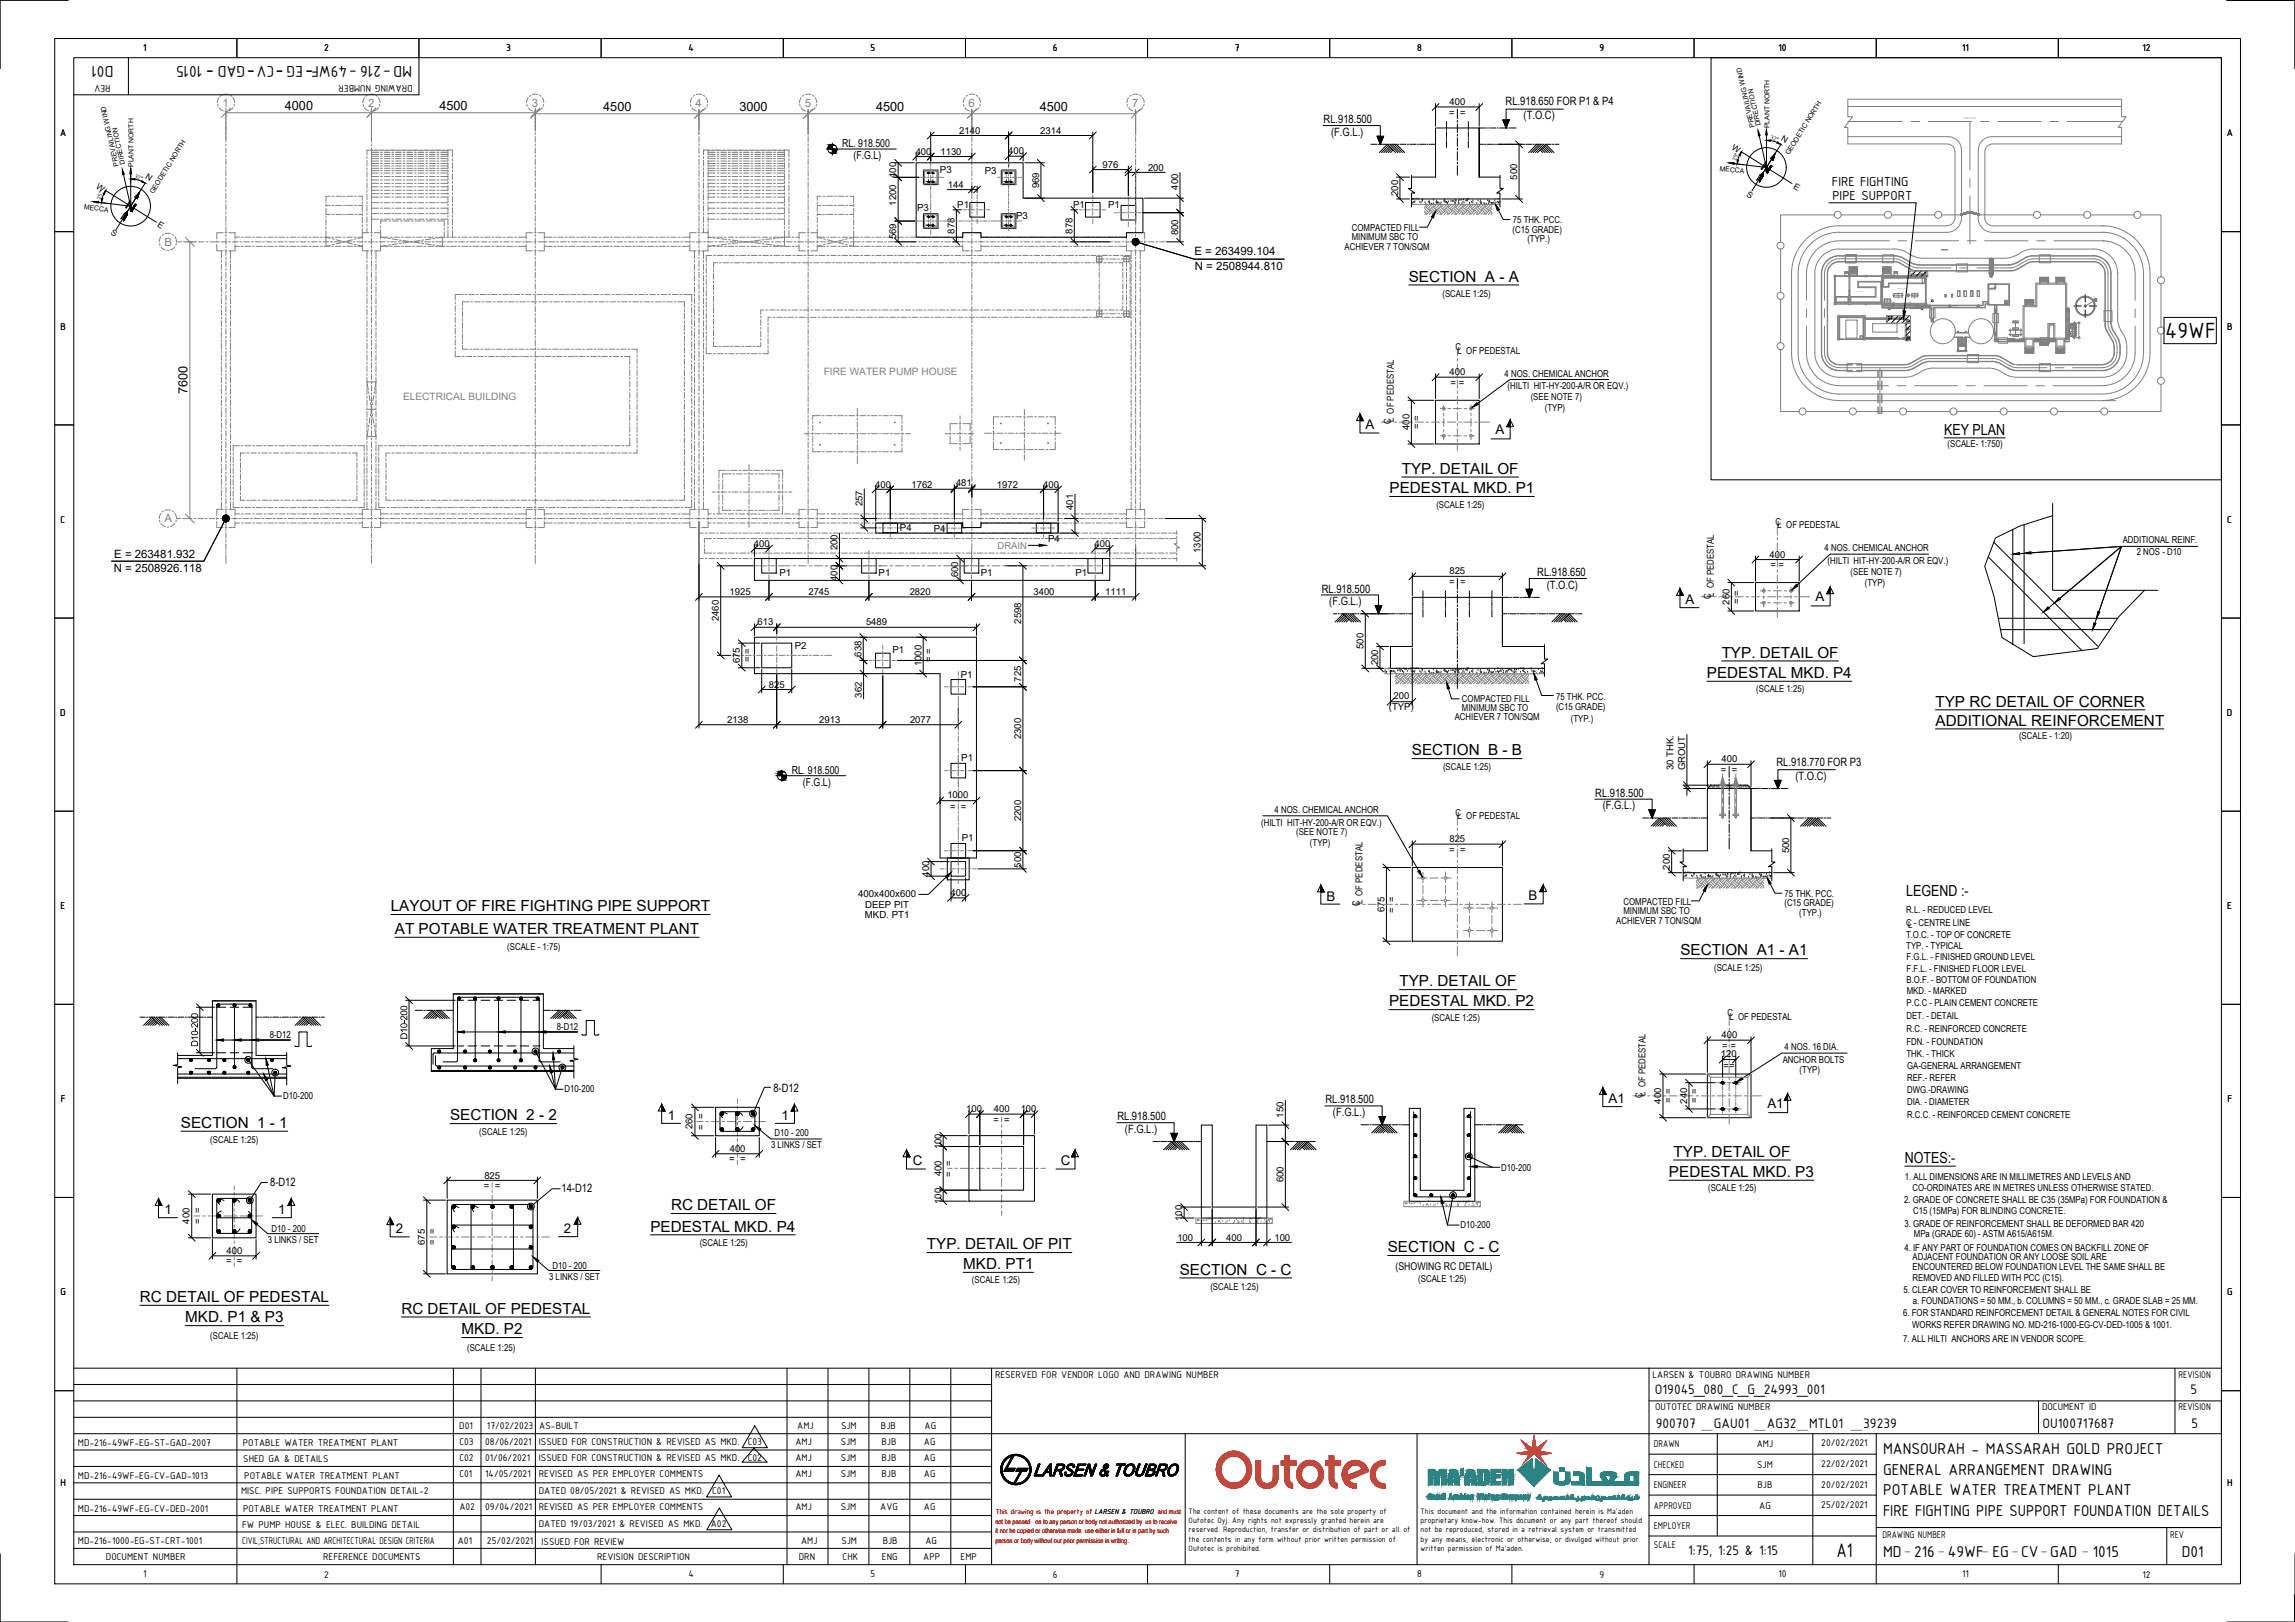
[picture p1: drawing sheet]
<svg xmlns="http://www.w3.org/2000/svg" width="841mm" height="594mm" viewBox="0 0 841 594" stroke-linecap="round" stroke-linejoin="round" font-family="sans-serif">
<defs><g id="words">
<text font-size="8.7" x="793.5" y="123.8">49WF</text>
<text font-size="7.8" x="673" y="570.3">A1</text>
<g font-size="6.2">
<text x="41.6" y="24.1" transform="rotate(180 41.6 24.1)">D01</text>
<text x="78.3" y="25" transform="rotate(180 78.3 25)">-</text>
<text x="93.3" y="25" transform="rotate(180 93.3 25)">-</text>
<text x="103.9" y="25" transform="rotate(180 103.9 25)">-</text>
<text x="114.8" y="25" transform="rotate(180 114.8 25)">-</text>
<text x="151" y="24.1" transform="rotate(180 151 24.1)">MD-216 -49WF-EG -CV-GAD - 1015</text>
<text x="690.1" y="532.6">MANSOURAH - MASSARAH GOLD PROJECT</text>
<text x="690.1" y="540.1">GENERAL ARRANGEMENT DRAWING</text>
<text x="690.1" y="547.6">POTABLE WATER TREATMENT PLANT</text>
<text x="690.1" y="555.1">FIRE FIGHTING PIPE SUPPORT FOUNDATION DETAILS</text>
<text x="690.1" y="570.1">MD-216-49WF- EG-CV-GAD - 1015</text>
<text x="799.5" y="570.1">D01</text>
</g>
<g font-size="5.6">
<text x="516.2" y="103.2">SECTION A - A</text>
<text x="712.4" y="159.2">KEY PLAN</text>
<text x="513.7" y="173.5">TYP. DETAIL OF</text>
<text x="509.2" y="180.7">PEDESTAL MKD. P1</text>
<text x="630.9" y="240.9">TYP. DETAIL OF</text>
<text x="625.5" y="248.3">PEDESTAL MKD. P4</text>
<text x="709.3" y="258.8">TYP RC DETAIL OF CORNER</text>
<text x="709.3" y="265.8">ADDITIONAL REINFORCEMENT</text>
<text x="517.4" y="276.7">SECTION B - B</text>
<text x="698.5" y="328.1">LEGEND :-</text>
<text x="143.2" y="333.8">LAYOUT OF FIRE FIGHTING PIPE SUPPORT</text>
<text x="144.7" y="342.1">AT POTABLE WATER TREATMENT PLANT</text>
<text x="615.8" y="349.9">SECTION A1 - A1</text>
<text x="512.9" y="361.3">TYP. DETAIL OF</text>
<text x="509" y="368.6">PEDESTAL MKD. P2</text>
<text x="66.3" y="413.1">SECTION 1 - 1</text>
<text x="164.9" y="410.4">SECTION 2 - 2</text>
<text x="613.3" y="423.7">TYP. DETAIL OF</text>
<text x="698" y="425.9">NOTES:-</text>
<text x="611.6" y="431.1">PEDESTAL MKD. P3</text>
<text x="245.9" y="443.3">RC DETAIL OF</text>
<text x="238.3" y="451.1">PEDESTAL MKD. P4</text>
<text x="339.7" y="457.6">TYP. DETAIL OF PIT</text>
<text x="508.5" y="458.7">SECTION C - C</text>
<text x="353" y="464.8">MKD. PT1</text>
<text x="432.3" y="466.9">SECTION C - C</text>
<text x="51.3" y="476.9">RC DETAIL OF PEDESTAL</text>
<text x="67.9" y="484.3">MKD. P1 &amp; P3</text>
<text x="147.1" y="481.2">RC DETAIL OF PEDESTAL</text>
<text x="169.1" y="488.7">MKD. P2</text>
</g>
<g font-size="5.4">
<text x="606.5" y="510.6">O19045_080_C_G_24993_001</text>
<text x="802.7" y="510.6">5</text>
<text x="606.8" y="523.1">900707 _GAU01 _AG32_MTL01 _39239</text>
<text x="748.5" y="523.1">OU100717687</text>
<text x="803" y="523.1">5</text>
<text x="618.6" y="569.7">1:75, 1:25 &amp; 1:15</text>
</g>
<g font-size="5.2">
<text x="671.4" y="68.3">FIRE FIGHTING</text>
<text x="671.5" y="73.3">PIPE SUPPORT</text>
</g>
<g font-size="4.9">
<text x="500.4" y="157.2">A</text>
<text x="548.1" y="159.1">A</text>
<text x="617.7" y="221.2">A</text>
<text x="665.3" y="220.2">A</text>
<text x="486.1" y="329.8">B</text>
<text x="560.1" y="329.7">B</text>
<text x="589.4" y="404">A1</text>
<text x="647.7" y="405.8">A1</text>
<text x="244.7" y="410.1">1</text>
<text x="286.3" y="410.1">1</text>
<text x="334.5" y="426.9">C</text>
<text x="388.7" y="426.9">C</text>
<text x="60.3" y="444.7">1</text>
<text x="101.9" y="444.7">1</text>
<text x="145.1" y="451.7">2</text>
<text x="206.7" y="451.6">2</text>
</g>
<g font-size="4.7">
<text x="104.4" y="40.4">4000</text>
<text x="161" y="40.4">4500</text>
<text x="221.1" y="40.8">4500</text>
<text x="271" y="40.8">3000</text>
<text x="321" y="40.8">4500</text>
<text x="381" y="40.8">4500</text>
<text x="68.7" y="144.4" transform="rotate(-90 68.7 144.4)">7600</text>
</g>
<g font-size="4.2" fill="#808080">
<text x="81.5" y="39">1</text>
<text x="134.9" y="39">2</text>
<text x="194.8" y="39">3</text>
<text x="254.9" y="39">4</text>
<text x="294.9" y="39">5</text>
<text x="354.9" y="39">6</text>
<text x="414.9" y="39">7</text>
<text x="60.3" y="90">B</text>
<text x="60.3" y="191.3">A</text>
</g>
<g font-size="4.2">
<text x="551.8" y="38.6">RL.918.650 FOR P1 &amp; P4</text>
<text x="485" y="45.1">RL.918.500</text>
<text x="558.3" y="43.7">(T.O.C)</text>
<text x="487.8" y="49.8">(F.G.L.)</text>
<text x="437.7" y="93.6">E = 263499.104</text>
<text x="437.8" y="99">N = 2508944.810</text>
<text x="41.7" y="209.6">N = 2508926.118</text>
<text x="41.9" y="204.5">E = 263481.932</text>
<text x="563.4" y="211">RL.918.650</text>
<text x="566.8" y="215.7">(T.O.C)</text>
<text x="484.4" y="217">RL.918.500</text>
<text x="487.1" y="221.7">(F.G.L.)</text>
<text x="651" y="280.4">RL.918.770 FOR P3</text>
<text x="657.9" y="285.7">(T.O.C)</text>
<text x="584.6" y="291.8">RL.918.500</text>
<text x="587.4" y="296.5">(F.G.L.)</text>
<text x="283.4" y="399.9">8-D12</text>
<text x="485.7" y="404.2">RL.918.500</text>
<text x="409.5" y="410.3">RL.918.500</text>
<text x="488.5" y="408.8">(F.G.L.)</text>
<text x="412.2" y="415">(F.G.L.)</text>
<text x="99" y="434.5">8-D12</text>
<text x="205.8" y="436.8">14-D12</text>
</g>
<g font-size="4">
<text x="308.6" y="53.9">RL. 918.500</text>
<text x="312.7" y="58.2">(F.G.L)</text>
<text x="290.1" y="283.5">RL. 918.500</text>
<text x="294.2" y="287.8">(F.G.L)</text>
</g>
<g font-size="3.9">
<text x="52.5" y="18.8">1</text>
<text x="118.8" y="18.9">2</text>
<text x="185.5" y="18.7">3</text>
<text x="252.3" y="18.8">4</text>
<text x="319" y="18.7">5</text>
<text x="385.9" y="18.8">6</text>
<text x="452.6" y="18.8">7</text>
<text x="519.3" y="18.8">8</text>
<text x="586.1" y="18.7">9</text>
<text x="651.7" y="18.8">10</text>
<text x="719.1" y="18.8">11</text>
<text x="785.1" y="18.9">12</text>
<text x="40.5" y="31" transform="rotate(180 40.5 31)">REV</text>
<text x="151.2" y="31" transform="rotate(180 151.2 31)">DRAWING NUMBER</text>
<text x="22" y="50">A</text>
<text x="816" y="50">A</text>
<text x="22.2" y="120.7">B</text>
<text x="816.2" y="120.7">B</text>
<text x="22.2" y="191.4">C</text>
<text x="816.2" y="191.4">C</text>
<text x="22.1" y="262.2">D</text>
<text x="816.1" y="262.2">D</text>
<text x="22.2" y="333">E</text>
<text x="816.2" y="333">E</text>
<text x="22.3" y="403.7">F</text>
<text x="816.3" y="403.7">F</text>
<text x="511.4" y="465.1">(SHOWING RC DETAIL)</text>
<text x="22.2" y="474.4">G</text>
<text x="816.2" y="474.4">G</text>
<text x="364.6" y="504.6">RESERVED FOR VENDOR LOGO AND DRAWING NUMBER</text>
<text x="605.6" y="504.6">LARSEN &amp; TOUBRO DRAWING NUMBER</text>
<text x="798.3" y="504.6">REVISION</text>
<text x="606.5" y="516.6">OUTOTEC DRAWING NUMBER</text>
<text x="748.3" y="516.6">DOCUMENT ID</text>
<text x="798.3" y="516.6">REVISION</text>
<text x="168.3" y="523.2">D01</text>
<text x="178.5" y="523.2">17/02/2023</text>
<text x="197.6" y="523.2">AS-BUILT</text>
<text x="292.2" y="523.2">AMJ</text>
<text x="308.2" y="523.2">SJM</text>
<text x="322.8" y="523.2">BJB</text>
<text x="338.8" y="523.2">AG</text>
<text x="28.6" y="529.6">MD-216-49WF-EG-ST-GAD-2007</text>
<text x="89" y="529.6">POTABLE WATER TREATMENT PLANT</text>
<text x="168.3" y="529.1">C03</text>
<text x="177.8" y="529.1">08/06/2021</text>
<text x="197.5" y="529.1">ISSUED FOR CONSTRUCTION &amp; REVISED AS MKD.</text>
<text x="274" y="529.1">C03</text>
<text x="291.5" y="529.1">AMJ</text>
<text x="308.1" y="529.1">SJM</text>
<text x="323" y="529.1">BJB</text>
<text x="338.6" y="529.1">AG</text>
<text x="606.1" y="530.1">DRAWN</text>
<text x="643.8" y="530">AMJ</text>
<text x="667.4" y="529.7">20/02/2021</text>
<text x="89.1" y="535.6">SHED GA &amp; DETAILS</text>
<text x="168.3" y="535.1">C02</text>
<text x="177.8" y="535.1">01/06/2021</text>
<text x="197.5" y="535.1">ISSUED FOR CONSTRUCTION &amp; REVISED AS MKD.</text>
<text x="274" y="535.1">C02</text>
<text x="291.5" y="535.1">AMJ</text>
<text x="308.1" y="535.1">SJM</text>
<text x="323" y="535.1">BJB</text>
<text x="338.6" y="535.1">AG</text>
<text x="606.1" y="537.6">CHECKED</text>
<text x="643.9" y="537.6">SJM</text>
<text x="667.4" y="537.4">22/02/2021</text>
<text x="22.2" y="544.2">H</text>
<text x="28.6" y="541.6">MD-216-49WF-EG-CV-GAD-1013</text>
<text x="89.5" y="541.6">POTABLE WATER TREATMENT PLANT</text>
<text x="168.3" y="541.1">C01</text>
<text x="177.8" y="541.1">14/05/2021</text>
<text x="197.5" y="541.1">REVISED AS PER EMPLOYER COMMENTS</text>
<text x="291.5" y="541.1">AMJ</text>
<text x="308.1" y="541.1">SJM</text>
<text x="323" y="541.1">BJB</text>
<text x="338.6" y="541.1">AG</text>
<text x="606.1" y="545.1">ENGINEER</text>
<text x="644" y="545">BJB</text>
<text x="667.4" y="544.8">20/02/2021</text>
<text x="816.2" y="544.2">H</text>
<text x="88.3" y="547.1">MISC. PIPE SUPPORTS FOUNDATION DETAIL-2</text>
<text x="197.5" y="547.3">DATED 08/05/2021 &amp; REVISED AS MKD.</text>
<text x="261" y="547.3">C01</text>
<text x="28.6" y="553.6">MD-216-49WF-EG-CV-DED-2001</text>
<text x="89.1" y="553.6">POTABLE WATER TREATMENT PLANT</text>
<text x="168.3" y="553.1">A02</text>
<text x="177.8" y="553.1">09/04/2021</text>
<text x="197.5" y="553.1">REVISED AS PER EMPLOYER COMMENTS</text>
<text x="291.5" y="553.1">AMJ</text>
<text x="308.1" y="553.1">SJM</text>
<text x="322.6" y="553.1">AVG</text>
<text x="338.6" y="553.1">AG</text>
<text x="606.1" y="552.6">APPROVED</text>
<text x="644.7" y="552.6">AG</text>
<text x="667.4" y="552.5">25/02/2021</text>
<text x="88.7" y="559.6">FW PUMP HOUSE &amp; ELEC. BUILDING DETAIL</text>
<text x="197.5" y="559.4">DATED 19/03/2021 &amp; REVISED AS MKD.</text>
<text x="260.5" y="559.4">A02</text>
<text x="606.1" y="560.1">EMPLOYER</text>
<text x="689.8" y="563.2">DRAWING NUMBER</text>
<text x="795.3" y="563.2">REV</text>
<text x="28.6" y="565.6">MD-216-1000-EG-ST-CRT-1001</text>
<text x="88.8" y="565.6">CIVIL,STRUCTURAL AND ARCHITECTURAL DESIGN CRITERIA</text>
<text x="167.8" y="565.6">A01</text>
<text x="178.5" y="565.6">25/02/2021</text>
<text x="198.4" y="565.7">ISSUED FOR REVIEW</text>
<text x="293.6" y="565.6">AMJ</text>
<text x="308.3" y="565.6">SJM</text>
<text x="323.5" y="565.6">BJB</text>
<text x="339.1" y="565.6">AG</text>
<text x="606.1" y="567">SCALE</text>
<text x="38.8" y="571.3">DOCUMENT NUMBER</text>
<text x="118.4" y="571.3">REFERENCE DOCUMENTS</text>
<text x="218.8" y="571.3">REVISION DESCRIPTION</text>
<text x="292.7" y="571.3">DRN</text>
<text x="308.8" y="571.3">CHK</text>
<text x="323.2" y="571.3">ENG</text>
<text x="338.4" y="571.3">APP</text>
<text x="352" y="571.3">EMP</text>
<text x="52.5" y="577.7">1</text>
<text x="118.8" y="577.8">2</text>
<text x="252.3" y="577.7">4</text>
<text x="319" y="577.7">5</text>
<text x="385.9" y="577.8">6</text>
<text x="452.6" y="577.7">7</text>
<text x="519.3" y="577.7">8</text>
<text x="586.1" y="577.9">9</text>
<text x="651.7" y="577.7">10</text>
<text x="719.1" y="577.7">11</text>
<text x="785.1" y="577.8">12</text>
</g>
<g font-size="3.7" fill="#808080">
<text x="301.9" y="137.5">FIRE WATER PUMP HOUSE</text>
<text x="147.7" y="146.4">ELECTRICAL BUILDING</text>
</g>
<g font-size="3.5">
<text x="531.2" y="38.5">400</text>
<text x="531.1" y="42.3">= =</text>
<text x="351.5" y="49">2140</text>
<text x="381.2" y="49">2314</text>
<text x="335.6" y="56.7">400</text>
<text x="344.6" y="56.7">1130</text>
<text x="369.4" y="56.5">400</text>
<text x="328.5" y="65.2" transform="rotate(-90 328.5 65.2)">400</text>
<text x="344.5" y="63.4">P3</text>
<text x="360.9" y="63.8">P3</text>
<text x="404.1" y="61.4">976</text>
<text x="420.7" y="62.5">200</text>
<text x="556" y="65.8" transform="rotate(-90 556 65.8)">500</text>
<text x="347.4" y="68.8">144</text>
<text x="380.8" y="69" transform="rotate(-90 380.8 69)">969</text>
<text x="431.8" y="69.5" transform="rotate(-90 431.8 69.5)">400</text>
<text x="512.3" y="71.8" transform="rotate(-90 512.3 71.8)">200</text>
<text x="328.5" y="75.3" transform="rotate(-90 328.5 75.3)">1200</text>
<text x="336.1" y="77.4">P3</text>
<text x="350.8" y="76.1">P1</text>
<text x="393.2" y="76.1">P1</text>
<text x="406.1" y="76.3">P1</text>
<text x="372.4" y="80.1">P3</text>
<text x="554.4" y="81.7">75 THK. PCC.</text>
<text x="328.5" y="87.7" transform="rotate(-90 328.5 87.7)">569</text>
<text x="349.8" y="85.6" transform="rotate(-90 349.8 85.6)">878</text>
<text x="393.1" y="85.6" transform="rotate(-90 393.1 85.6)">878</text>
<text x="431.8" y="86.1" transform="rotate(-90 431.8 86.1)">800</text>
<text x="495.4" y="84.6">COMPACTED FILL</text>
<text x="495.4" y="88">MINIMUM SBC TO</text>
<text x="554.3" y="85.2">(C15 GRADE)</text>
<text x="559.7" y="88.7">(TYP.)</text>
<text x="492.7" y="91.6">ACHIEVER 7 TON/SQM</text>
<text x="528.6" y="108.8">(SCALE 1:25)</text>
<text x="533.4" y="128.4">C</text>
<text x="534.1" y="129.5">L OF PEDESTAL</text>
<text x="531.2" y="137.5">400</text>
<text x="531.6" y="141.3">= =</text>
<text x="551.4" y="138">4 NOS. CHEMICAL ANCHOR</text>
<text x="552.5" y="142.6">(HILTI HIT-HY-200-A/R OR EQV.)</text>
<text x="560.9" y="146.6">(SEE NOTE 7)</text>
<text x="509.6" y="155.4" transform="rotate(-90 509.6 155.4)">C</text>
<text x="510.8" y="154.7" transform="rotate(-90 510.8 154.7)">L OF PEDESTAL</text>
<text x="566.1" y="150.5">(TYP)</text>
<text x="516.5" y="157.5" transform="rotate(-90 516.5 157.5)">400</text>
<text x="520.3" y="157.2" transform="rotate(-90 520.3 157.2)">= =</text>
<text x="713.7" y="163.8">(SCALE- 1:750)</text>
<text x="320.7" y="178.6">400</text>
<text x="334" y="178.6">1762</text>
<text x="350.3" y="178.1">481</text>
<text x="365.3" y="178.6">1972</text>
<text x="382.3" y="178.6">400</text>
<text x="316" y="185.4" transform="rotate(-90 316 185.4)">257</text>
<text x="393.3" y="186.8" transform="rotate(-90 393.3 186.8)">401</text>
<text x="526.4" y="186.1">(SCALE 1:25)</text>
<text x="329.8" y="194.3">P4</text>
<text x="342.2" y="194.9">P4</text>
<text x="650.7" y="192.3">C</text>
<text x="651.4" y="193.4">L OF PEDESTAL</text>
<text x="276.3" y="200.3">400</text>
<text x="306.9" y="201.6" transform="rotate(-90 306.9 201.6)">200</text>
<text x="384.1" y="198.4">P4</text>
<text x="401.1" y="200.3">400</text>
<text x="440" y="202.6" transform="rotate(-90 440 202.6)">1300</text>
<text x="668.6" y="202">4 NOS. CHEMICAL ANCHOR</text>
<text x="777.9" y="198.9">ADDITIONAL REINF.</text>
<text x="783" y="203.4">2 NOS - D10</text>
<text x="648.5" y="204.3">400</text>
<text x="648.8" y="208">= =</text>
<text x="669.7" y="206.5">(HILTI HIT-HY-200-A/R OR EQV.)</text>
<text x="285.6" y="210.9">P1</text>
<text x="306.9" y="212.8" transform="rotate(-90 306.9 212.8)">400</text>
<text x="322" y="210.8">P1</text>
<text x="351.1" y="211.5" transform="rotate(-90 351.1 211.5)">600</text>
<text x="359.4" y="210.8">P1</text>
<text x="394.1" y="211">P1</text>
<text x="531.1" y="214.2">= =</text>
<text x="531.1" y="210.4">825</text>
<text x="678.2" y="210.6">(SEE NOTE 7)</text>
<text x="683.4" y="214.5">(TYP)</text>
<text x="267.4" y="217.9">1925</text>
<text x="296.2" y="217.9">2745</text>
<text x="333.4" y="217.9">2820</text>
<text x="378.7" y="217.9">3400</text>
<text x="405" y="218">1111</text>
<text x="626.9" y="219.3" transform="rotate(-90 626.9 219.3)">C</text>
<text x="628" y="218.7" transform="rotate(-90 628 218.7)">L OF PEDESTAL</text>
<text x="633.8" y="221.5" transform="rotate(-90 633.8 221.5)">260</text>
<text x="637.6" y="221.1" transform="rotate(-90 637.6 221.1)">= =</text>
<text x="263.4" y="227.5" transform="rotate(-90 263.4 227.5)">2460</text>
<text x="277.7" y="229.1">613</text>
<text x="317.4" y="229.1">5489</text>
<text x="374.2" y="228.4" transform="rotate(-90 374.2 228.4)">2598</text>
<text x="291.2" y="237.8">P2</text>
<text x="327" y="239.3">P1</text>
<text x="499.6" y="237.7" transform="rotate(-90 499.6 237.7)">500</text>
<text x="271.2" y="243" transform="rotate(-90 271.2 243)">675</text>
<text x="275" y="242.6" transform="rotate(-90 275 242.6)">= =</text>
<text x="315.7" y="240.6" transform="rotate(-90 315.7 240.6)">638</text>
<text x="337.6" y="244.1" transform="rotate(-90 337.6 244.1)">1000</text>
<text x="341.4" y="242.6" transform="rotate(-90 341.4 242.6)">= =</text>
<text x="505.1" y="243.7" transform="rotate(-90 505.1 243.7)">200</text>
<text x="281.7" y="251.9">825</text>
<text x="352.1" y="248.2">P1</text>
<text x="374.2" y="249.7" transform="rotate(-90 374.2 249.7)">725</text>
<text x="315.8" y="255.5" transform="rotate(-90 315.8 255.5)">362</text>
<text x="510.7" y="255.8">200</text>
<text x="535.8" y="256.9">COMPACTED FILL</text>
<text x="570.3" y="256.3">75 THK. PCC.</text>
<text x="643.6" y="253.4">(SCALE 1:25)</text>
<text x="509" y="260">(TYP)</text>
<text x="533.1" y="263.9">ACHIEVER 7 TON/SQM</text>
<text x="535.8" y="260.3">MINIMUM SBC TO</text>
<text x="570.2" y="260.2">(C15 GRADE)</text>
<text x="266.5" y="264.8">2138</text>
<text x="300.2" y="264.8">2913</text>
<text x="333.5" y="264.8">2077</text>
<text x="575.6" y="264.3">(TYP.)</text>
<text x="374.2" y="270.7" transform="rotate(-90 374.2 270.7)">2300</text>
<text x="739.9" y="270.5">(SCALE - 1:20)</text>
<text x="352.3" y="278.7">P1</text>
<text x="528.8" y="282">(SCALE 1:25)</text>
<text x="630.8" y="279.2">400</text>
<text x="613.3" y="282.1" transform="rotate(-90 613.3 282.1)">30 THK.</text>
<text x="617.5" y="282.2" transform="rotate(-90 617.5 282.2)">GROUT</text>
<text x="630.7" y="283.1">= =</text>
<text x="347.2" y="292.4">1000</text>
<text x="348.2" y="296.6">= =</text>
<text x="467.1" y="297.9">4 NOS. CHEMICAL ANCHOR</text>
<text x="533.4" y="299">C</text>
<text x="374.2" y="300.8" transform="rotate(-90 374.2 300.8)">2200</text>
<text x="462.1" y="302.4">(HILTI HIT-HY-200-A/R OR EQV.)</text>
<text x="475" y="305.8">(SEE NOTE 7)</text>
<text x="534.1" y="300.1">L OF PEDESTAL</text>
<text x="352.4" y="308.2">P1</text>
<text x="480" y="309.7">(TYP)</text>
<text x="531.1" y="308.5">825</text>
<text x="374.2" y="317.8" transform="rotate(-90 374.2 317.8)">500</text>
<text x="531.1" y="312.3">= =</text>
<text x="655.6" y="312.5" transform="rotate(-90 655.6 312.5)">500</text>
<text x="340.5" y="321.1" transform="rotate(-90 340.5 321.1)">400</text>
<text x="612" y="318.5" transform="rotate(-90 612 318.5)">200</text>
<text x="314.5" y="328.6">400x400x600</text>
<text x="348.3" y="328.2">400</text>
<text x="654" y="328.4">75 THK. PCC.</text>
<text x="317" y="332.5">DEEP PIT</text>
<text x="498.2" y="331.9" transform="rotate(-90 498.2 331.9)">C</text>
<text x="499.3" y="331.3" transform="rotate(-90 499.3 331.3)">L OF PEDESTAL</text>
<text x="507.4" y="334.1" transform="rotate(-90 507.4 334.1)">675</text>
<text x="511.2" y="334.2" transform="rotate(-90 511.2 334.2)">= =</text>
<text x="594.9" y="331.4">COMPACTED FILL</text>
<text x="594.9" y="334.7">MINIMUM SBC TO</text>
<text x="653.9" y="332">(C15 GRADE)</text>
<text x="659.4" y="335.4">(TYP.)</text>
<text x="698.6" y="334.5">R.L. - REDUCED LEVEL</text>
<text x="316.9" y="336.4">MKD. PT1</text>
<text x="592.3" y="338.3">ACHIEVER 7 TON/SQM</text>
<text x="698.5" y="339">C - CENTRE LINE</text>
<text x="699.2" y="339.8">L</text>
<text x="185.9" y="347.9">(SCALE - 1:75)</text>
<text x="698.5" y="343.5">T.O.C. - TOP OF CONCRETE</text>
<text x="698.6" y="347.7">TYP. - TYPICAL</text>
<text x="698.7" y="351.5">F.G.L. - FINISHED GROUND LEVEL</text>
<text x="628.2" y="355.5">(SCALE 1:25)</text>
<text x="698.7" y="356">F.F.L. - FINISHED FLOOR LEVEL</text>
<text x="698.7" y="360.1">B.O.F. - BOTTOM OF FOUNDATION</text>
<text x="698.7" y="364.2">MKD. - MARKED</text>
<text x="698.7" y="368.5">P.C.C - PLAIN CEMENT CONCRETE</text>
<text x="204.1" y="377.3">8-D12</text>
<text x="524.7" y="373.8">(SCALE 1:25)</text>
<text x="633" y="372.3">C</text>
<text x="633.8" y="373.4">L OF PEDESTAL</text>
<text x="698.6" y="373.1">DET. - DETAIL</text>
<text x="698.7" y="378">R.C. - REINFORCED CONCRETE</text>
<text x="72.5" y="383.5" transform="rotate(-90 72.5 383.5)">D10-200</text>
<text x="98.8" y="380.3">8-D12</text>
<text x="149.3" y="380.7" transform="rotate(-90 149.3 380.7)">D10-200</text>
<text x="630.8" y="380.3">400</text>
<text x="698.6" y="382.9">FDN. - FOUNDATION</text>
<text x="630.7" y="387.3">120</text>
<text x="631.1" y="384.1">= =</text>
<text x="653.3" y="389.2">ANCHOR BOLTS</text>
<text x="654" y="384.7">4 NOS. 16 DIA.</text>
<text x="698.7" y="387.2">THK. - THICK</text>
<text x="631.6" y="391.4">==</text>
<text x="659.5" y="393">(TYP)</text>
<text x="698.9" y="391.5">GA-GENERAL ARRANGEMENT</text>
<text x="206.9" y="400">D10-200</text>
<text x="603" y="401.4" transform="rotate(-90 603 401.4)">L OF PEDESTAL</text>
<text x="698.9" y="396.1">REF.- REFER</text>
<text x="698.9" y="400.4">DWG.-DRAWING</text>
<text x="103.7" y="402.5">D10-200</text>
<text x="354.1" y="407.4">100</text>
<text x="364.2" y="407.4">400</text>
<text x="374" y="407.4">100</text>
<text x="601.9" y="402.1" transform="rotate(-90 601.9 402.1)">C</text>
<text x="608.8" y="404.2" transform="rotate(-90 608.8 404.2)">400</text>
<text x="612.5" y="403.9" transform="rotate(-90 612.5 403.9)">= =</text>
<text x="618.3" y="404.3" transform="rotate(-90 618.3 404.3)">240</text>
<text x="622.1" y="403.9" transform="rotate(-90 622.1 403.9)">= =</text>
<text x="698.9" y="404.9">DIA. - DIAMETER</text>
<text x="253.8" y="413.7" transform="rotate(-90 253.8 413.7)">260</text>
<text x="258" y="413.8" transform="rotate(-90 258 413.8)">= =</text>
<text x="364.1" y="411.2">= =</text>
<text x="470.4" y="409.3" transform="rotate(-90 470.4 409.3)">150</text>
<text x="698.9" y="409.4">R.C.C. - REINFORCED CEMENT CONCRETE</text>
<text x="77" y="418.6">(SCALE 1:25)</text>
<text x="175.6" y="415.8">(SCALE 1:25)</text>
<text x="283.9" y="416.2">D10 - 200</text>
<text x="267.2" y="425.7">= =</text>
<text x="267.4" y="421.9">400</text>
<text x="282.6" y="420.6">3 LINKS / SET</text>
<text x="345" y="420.9" transform="rotate(-90 345 420.9)">100</text>
<text x="177.5" y="431.6">825</text>
<text x="345" y="430.8" transform="rotate(-90 345 430.8)">400</text>
<text x="348.8" y="430.9" transform="rotate(-90 348.8 430.9)">= =</text>
<text x="550.1" y="428.8">D10-200</text>
<text x="177.4" y="435.5">= =</text>
<text x="470.4" y="433" transform="rotate(-90 470.4 433)">600</text>
<text x="626" y="436.2">(SCALE 1:25)</text>
<text x="698.1" y="432.4">1. ALL DIMENSIONS ARE IN MILLIMETRES AND LEVELS AND</text>
<text x="700.9" y="436.1">CO-ORDINATES ARE IN METRES UNLESS OTHERWISE STATED.</text>
<text x="345" y="441" transform="rotate(-90 345 441)">100</text>
<text x="697.8" y="440.8">2. GRADE OF CONCRETE SHALL BE C35 (35MPa) FOR FOUNDATION &amp;</text>
<text x="69.4" y="448.2" transform="rotate(-90 69.4 448.2)">400</text>
<text x="73.6" y="448.4" transform="rotate(-90 73.6 448.4)">= =</text>
<text x="433.3" y="447.1" transform="rotate(-90 433.3 447.1)">100</text>
<text x="535.2" y="449.9">D10-200</text>
<text x="697.9" y="449.4">3. GRADE OF REINFORCEMENT SHALL BE DEFORMED BAR 420</text>
<text x="701.1" y="444.8">C15 (15MPa) FOR BLINDING CONCRETE.</text>
<text x="98.2" y="455.2">3 LINKS / SET</text>
<text x="99.5" y="451.1">D10 - 200</text>
<text x="155.7" y="456" transform="rotate(-90 155.7 456)">675</text>
<text x="431.4" y="454.4">100</text>
<text x="449.4" y="454.4">400</text>
<text x="467" y="454.4">100</text>
<text x="701.4" y="453.1">MPa (GRADE 60) - ASTM A615/A615M.</text>
<text x="83" y="459.3">400</text>
<text x="159.5" y="456.1" transform="rotate(-90 159.5 456.1)">= =</text>
<text x="256.4" y="456.2">(SCALE 1:25)</text>
<text x="697.9" y="458.1">4. IF ANY PART OF FOUNDATION COMES ON BACKFILL ZONE OF</text>
<text x="700.9" y="461.7">ADJACENT FOUNDATION OR ANY LOOSE SOIL ARE</text>
<text x="82.8" y="463.1">= =</text>
<text x="202.5" y="464.6">D10 - 200</text>
<text x="700.9" y="465.3">ENCOUNTERED BELOW FOUNDATION LEVEL THE SAME SHALL BE</text>
<text x="201.2" y="468.7">3 LINKS / SET</text>
<text x="356.2" y="470">(SCALE 1:25)</text>
<text x="443.6" y="472.5">(SCALE 1:25)</text>
<text x="519.8" y="469.7">(SCALE 1:25)</text>
<text x="697.6" y="473.7">5. CLEAR COVER TO REINFORCEMENT SHALL BE</text>
<text x="700.9" y="469">REMOVED AND FILLED WITH PCC (C15).</text>
<text x="700.9" y="477.5">a. FOUNDATIONS = 50 MM., b. COLUMNS = 50 MM., c. GRADE SLAB = 25 MM.</text>
<text x="697.4" y="482.1">6. FOR STANDARD REINFORCEMENT DETAIL &amp; GENERAL NOTES FOR CIVIL</text>
<text x="77.1" y="490.6">(SCALE 1:25)</text>
<text x="697.4" y="491.6">7. ALL HILTI ANCHORS ARE IN VENDOR SCOPE.</text>
<text x="700.8" y="486.3">WORKS REFER DRAWING NO. MD-216-1000-EG-CV-DED-1005 &amp; 1001.</text>
<text x="171.2" y="494.8">(SCALE 1:25)</text>
</g>
<text font-size="3.5" fill="#808080" x="365.6" y="201">DRAIN</text>
<g font-size="3.1">
<text x="652.5" y="51.2" transform="rotate(31 652.5 51.2)">N</text>
<text x="634.4" y="54.6" transform="rotate(32 634.4 54.6)">W</text>
<text x="53.1" y="65.4" transform="rotate(32 53.1 65.4)">N</text>
<text x="35" y="68.8" transform="rotate(32 35 68.8)">W</text>
<text x="639.7" y="71.7" transform="rotate(32 639.7 71.7)">S</text>
<text x="657" y="68.7" transform="rotate(32 657 68.7)">E</text>
<text x="57.5" y="82.9" transform="rotate(32 57.5 82.9)">E</text>
<text x="40.3" y="85.9" transform="rotate(32 40.3 85.9)">S</text>
<text x="435.6" y="554.6">The content of these documents are the sole property of</text>
<text x="435.6" y="557.9">Outotec Oyj. Any rights not expressly granted herein are</text>
<text x="520.6" y="554.6">This document and the information contained herein is Ma'aden</text>
<text x="520.6" y="557.9">proprietary know-how. This document or any part thereof should</text>
<text x="435.6" y="561.3">reserved. Reproduction, transfer or distribution of part or all of</text>
<text x="520.6" y="561.3">not be reproduced, stored in a retrieval system or transmitted</text>
<text x="435.6" y="564.6">the contents in any form without prior written permission of</text>
<text x="435.6" y="567.9">Outotec is prohibited.</text>
<text x="520.6" y="564.6">by any means, electronic or otherwise, or divulged without prior</text>
<text x="520.6" y="567.9">written permission of Ma'aden.</text>
</g>
<text font-size="2.8" fill="#f00" x="364.9" y="554.4">This drawing is the property of LARSEN &amp; TOUBRO and must</text>
<g font-size="2.5">
<text x="643" y="46.5" transform="rotate(-103 643 46.5)">PREVAILING WIND</text>
<text x="645.3" y="45.9" transform="rotate(-103 645.3 45.9)">DIRECTION</text>
<text x="648.4" y="47" transform="rotate(-90 648.4 47)">PLANT NORTH</text>
<text x="655.6" y="57" transform="rotate(-58 655.6 57)">GEODETIC NORTH</text>
<text x="43.6" y="60.6" transform="rotate(-103 43.6 60.6)">PREVAILING WIND</text>
<text x="45.9" y="60.1" transform="rotate(-103 45.9 60.1)">DIRECTION</text>
<text x="49" y="61.1" transform="rotate(-90 49 61.1)">PLANT NORTH</text>
<text x="630.1" y="62.5" transform="rotate(7 630.1 62.5)">MECCA</text>
<text x="56.2" y="71.1" transform="rotate(-58 56.2 71.1)">GEODETIC NORTH</text>
<text x="30.7" y="76.6" transform="rotate(7 30.7 76.6)">MECCA</text>
</g>
<g font-size="2.5" fill="#f00">
<text x="364.8" y="558">not be passed on to any person or body not authorized by us to receive</text>
<text x="364.8" y="561.7">it nor be copied or otherwise made use either in full or in part by such</text>
<text x="364.8" y="565.2">person or body without our prior permission in writing.</text>
</g>
<g font-size="2.3">
<text x="648.7" y="51" transform="rotate(16 648.7 51)">32°</text>
<text x="636.3" y="59" transform="rotate(-71 636.3 59)">25°</text>
<text x="49.3" y="65.2" transform="rotate(16 49.3 65.2)">32°</text>
<text x="36.9" y="73.2" transform="rotate(-70 36.9 73.2)">25°</text>
</g>
<text font-size="1" fill="#808080" x="719.7" y="43.7">MAIN ROAD</text>
<text font-size=".4" fill="#808080" x="695.4" y="106">FW PUMP HOUSE</text>
</g></defs>
<!-- layer: 0 -->
<g fill="none" stroke="#000" stroke-width=".37">
<path d="M527.3 37.9l-2.5 2.5M543.3 37.9l-2.5 2.5M327.9 58.4l2.5 2.5M337 56.1l-2.5 2.5M342.3 48.4l-2.5 2.5M342.3 56.1l-2.5 2.5M357.4 56.1l-2.5 2.5M370.9 48.4l-2.5 2.5M370.9 55.9l-2.5 2.6M376.2 55.9l-2.5 2.6M380.2 58.4l2.5 2.5M401.7 48.4l-2.5 2.5"/>
<path d="M530.1 44.5v2.4M530.1 47.2v.3M530.1 47.9v.2M530.1 48.5v1.6M530.1 50.4v.3M530.1 51v.3M530.1 51.7v2.3M538.1 44.5v2.4M538.1 47.2v.3M538.1 47.9v.2M538.1 48.5v1.6M538.1 50.4v.3"/>
<path d="M538.1 51v.3M538.1 51.7v2.3M555.4 51.6l2.5 2.5M327.9 79.7l2.5 2.5M327.9 63.7l2.5 2.5M349.2 75.6l2.5 2.5M357.4 68.2l-2.5 2.5M359.3 68.2l-2.5 2.5M380.2 71.3l2.5 2.5M392.5 75.6l2.5 2.5M401.7 60.8l-2.5 2.5M414.7 61.9l-2.5 2.5"/>
<path d="M414.7 60.8l-2.5 2.5M417.4 61.9l-2.5 2.5M431.2 76.6l2.5 2.5M431.2 71.3l2.5 2.5M511.8 71.6l2.5 2.5M511.8 63.6l2.5 2.5M555.4 71.6l2.5 2.5M327.9 87.3l2.5 2.5M349.2 87.3l2.5 2.5M392.5 87.3l2.5 2.5M417.4 88.9l20.3 6h32.9M431.2 87.3l2.5 2.5"/>
<path d="M516.2 104.4h40.4M758.3 118.7h2.4v4.5h-2.4zM760 112.1h2.7M763.7 112.1h1M764.1 107.9v2.7M764.1 111.6v1M764.1 113.6v2.7M765.6 112.1h2.7M527.3 136.9l-2.5 2.5M543.3 136.9l-2.5 2.5M516 145.4l2.5 2.5M322.1 178l-2.5 2.5"/>
<path d="M327.5 178l-2.5 2.5M351 178l-2.5 2.5M351 177.6l-2.5 2.5M357.4 177.6l-2.5 2.5M357.4 178l-2.5 2.5M383.7 178l-2.5 2.5M389 178l-2.5 2.5M513.7 174.7h42.8M516 161.4l2.5 2.5M82.2 191l-7.5 14.5h-33.8M277.7 199.7l-2.5 2.5M283.1 199.7l-2.5 2.5"/>
<path d="M315.5 192.1l2.5 2.5M315.5 188.7l2.5 2.4M392.7 194l2.5 2.5M392.7 188.7l2.5 2.4M402.6 199.7l-2.5 2.5M407.9 199.7l-2.5 2.5M439.4 188.7l2.5 2.4M509.2 181.8h53.1M257.4 217.4l-2.5 2.5M262.9 206l2.5 2.5M283.1 217.4l-2.5 2.5M306.4 206l2.4 2.5"/>
<path d="M306.4 203.3l2.4 2.5M306.4 211.3l2.4 2.5M319.6 217.4l-2.5 2.5M350.6 211.3l2.5 2.5M350.6 203.3l2.5 2.5M357.3 217.4l-2.5 2.5M373.6 206l2.5 2.5M402.6 217.4l-2.5 2.5 2.5-2.5M417.4 217.4l-2.5 2.5M439.4 206l2.5 2.5M518.8 209.9l-2.5 2.5M521.4 216.4v2.4"/>
<path d="M521.4 219.1v.3M521.4 219.8v.3M529.7 216.4v2.4M529.7 219.1v.3M529.7 219.8v.3M538.5 216.4v2.4M538.5 219.1v.3M538.5 219.8v.3M546.7 216.4v2.4M546.7 219.1v.3M546.7 219.8v.3M551.8 209.9l-2.5 2.5"/>
<path d="M633.2 212.1l2.5 2.5M644.6 203.7l-2.5 2.5M660.6 203.7l-2.5 2.5M262.9 238.8l2.5 2.5M270.6 234.3l2.5 2.5M277.7 228.5l-2.5 2.5M285.9 228.5l-2.5 2.5M315.1 232.1l2.5 2.5M337 232.1l2.5 2.5M359.1 228.5l-2.5 2.5M499.1 223.5l2.5 2.5M504.5 235.6l2.5 2.5"/>
<path d="M521.4 220.4v1.6M521.4 222.3v.3M521.4 222.9v.4M521.4 223.6v2.3M529.7 220.4v1.6M529.7 222.3v.3M529.7 222.9v.4M529.7 223.6v2.3M538.5 220.4v1.6M538.5 222.3v.3M538.5 222.9v.4M538.5 223.6v2.3"/>
<path d="M546.7 220.4v1.6M546.7 222.3v.3M546.7 222.9v.4M546.7 223.6v2.3M633.2 222.6l2.5 2.5M270.6 243.3l2.5 2.5M280.4 251.3l-2.5 2.5M291.4 251.3l-2.5 2.5M315.1 240.6l2.6 2.5M315.2 245.5l2.5 2.5M337 245.5l2.5 2.5M373.6 240.6l2.5 2.5"/>
<path d="M373.6 250.3l2.5 2.5M499.1 243.6l2.5 2.5M504.5 243.6l2.5 2.5M510.8 255.8l-2.5 2.5M518.8 255.8l-2.5 2.5M625.5 249.5h53.1M630.9 242.1h42.9M709.3 260h76.7M257.4 264.2l-2.5 2.5M285.9 264.2l-2.5 2.5M324.7 264.2l-2.5 2.5M352.4 264.2l-2.5 2.5"/>
<path d="M517.4 277.8h40.4M626.9 278.7l-2.5 2.4M642.9 278.7l-2.5 2.4M709.3 267h83.7M345.8 292l-2.5 2.5M359.1 292l-2.5 2.5M373.6 281l2.5 2.5M617 287.5l2.4 2.5M617 286.4l2.4 2.5M655.1 298.3l2.4 2.6M339.9 319.6l2.5 2.6M339.9 314.3l2.5 2.5"/>
<path d="M373.6 310.3l2.5 2.5M373.6 317l2.5 2.5M506.8 316.5l2.5 2.5M518.8 307.9l-2.5 2.5M551.8 307.9l-2.5 2.5M611.4 318.4l2.5 2.5M611.4 310.4l2.5 2.5M655.1 318.4l2.4 2.5M143.2 335h117.1M349.7 327.6l-2.5 2.5M355.1 327.6l-2.5 2.5M144.7 343.3h111.5"/>
<path d="M506.8 343.5l2.5 2.5M615.8 351.1h46.6M72 367.6l2.5 2.5M77.8 366.6h16v20h11.2M77.8 366.6v20h-12.7M77.8 366.6h16M148.7 365.1l2.5 2.5M166.1 364v20.1h-8v8.3h52.2M166.1 364h33v20.1h11.2M166.1 364h33M509 369.8h53.2M512.9 362.5h42.8"/>
<path d="M626.9 379.7l-2.5 2.5M642.9 379.7l-2.5 2.5M65.1 385.6v4.3l-1.5 .3 3 .6-1.5 .2v5.8M65.1 394.6h40M65.1 394.9h40M72 384.4l2.5 2.5M91 388.2l9.4 13.3 .5-8.6M105.1 385.5v4.7l1.4 .3-3 .5 1.6 .3v6.1M148.7 381.9l2.5 2.5M158.1 392.1h52.2M196.2 385.1l7.4 13.9 2.5-8M210.3 383v4.7l1.5 .3-3 .5 1.5 .3v6.1"/>
<path d="M282.4 398.2h-2.3l-4.1 9.7M608.2 392.1l2.5 2.5M617.7 395.3l2.5 2.5M632.5 386.9l-2.5 2.5M637.3 386.9l-2.5 2.5M66.3 414.3h39.1M164.9 411.5h39.2M253.4 404.3l2.5 2.5M253.4 414.8l2.5 2.5M344.4 418.7l2.5 2.5M344.4 414.7l2.5 2.5M356.3 406.8l-2.5 2.5"/>
<path d="M360.3 406.8l-2.5 2.5M376.3 406.8l-2.5 2.5M380.4 406.8l-2.5 2.5M469.8 416.9l2.5 2.5M469.8 410.9l2.5 2.5M608.2 408.1l2.5 2.5M617.7 404.9l2.5 2.5M69 436.1l2.5 2.5M98 433.1h-2.3l-4.1 6.5M155.2 438.3l2.5 2.5M165.1 431.1l-2.5 2.5M198.1 431.1l-2.4 2.5"/>
<path d="M205.3 435.4h-3l-7.8 6.5M263.5 421.4l-2.5 2.5M279.5 421.4l-2.5 2.5M344.4 434.7l2.5 2.5M344.4 438.7l2.5 2.5M532.5 437.8l-2.1 10.9M538.3 423.6l8.5 3.9M611.6 432.3h53.1M613.3 424.9h42.9M69 452.1l2.5 2.5M79.1 458.7l-2.5 2.5M95.1 458.7l-2.5 2.5"/>
<path d="M238.3 452.3h53.2M245.9 444.5h38.5M339.7 458.8h53.1M432.7 444.9l2.5 2.5M432.7 440.9l2.5 2.5M441.5 453.8l-2.5 2.5M445.5 453.8l-2.5 2.5M461.5 453.8l-2.5 2.5M465.5 453.8l-2.5 2.5M469.8 440.9l2.5 2.5M508.5 459.8h41M51.3 478.1h69.3"/>
<path d="M155.2 465.3l2.5 2.5M353 466h25.7M432.3 468.1h41M67.9 485.5h36M147.1 482.4h69.3M169.1 489.9h22.4"/>
<circle cx="91" cy="388.2" r="1.25"/>
<circle cx="100.8" cy="392.8" r="1.25"/>
<circle cx="196.2" cy="385.1" r="1.25"/>
<circle cx="206.1" cy="391" r="1.25"/>
<circle cx="275.9" cy="407.9" r="1.25"/>
<circle cx="91.5" cy="439.6" r="1.25"/>
<circle cx="532.5" cy="437.8" r="1.25"/>
<circle cx="538.3" cy="423.5" r="1.25"/>
<circle cx="194.5" cy="441.9" r="1.25"/>
</g>
<!-- layer: CI-NEWLINES -->
<g fill="none" stroke="#000" stroke-width=".37">
<path d="M302.8 54.6h25.7M305 52.4v4.4M335.7 59.6h39.2v13h43.9v12.6h-6v1.7h-53.3v-1.7h-6.7v1.7h-17.1zM542.1 46.9v18v-18h-16v18h-8.8M338.4 62.3h5.3v5.3h-5.3zM338.4 78.3h5.3v5.3h-5.3zM355.4 74.2h5.4v5.3h-5.4zM366.9 62.3h5.4v5.3h-5.4zM366.9 78.3h5.4v5.3h-5.4zM397.8 74.2h5.3v5.3h-5.3zM410.8 75.2h5.4v5.4h-5.4zM517.3 72.9h32.4"/>
<path d="M542.1 64.9h7.6M705.2 99.8h.5v.5h-.5zM692.1 112.7h.5v.6h-.5zM692.1 115.8h1.1v.9h-1.1zM696.2 116.2h.6v.5h-.6zM697.3 112.7h.6v.6h-.6zM699 117.2h.5v.5h-.5zM700.6 100.3h.5v.5h-.5zM703.9 100.3h.6v.5h-.6zM704 112.7h.5v.6h-.5zM707.8 109.9h.5v.5h-.5zM698.8 123.7h.8v.8h-.8z"/>
<path d="M699 120.2h.5v.5h-.5zM699 123.2h.5v.5h-.5zM699 123.8h.5v.5h-.5zM498.4 151.6l-1.3 2.5h2.5l-1.2-2.5v7h7M526.1 146.6h16v16h-16zM553.4 153.8l1.3 2.5h-2.5l1.2-2.5v7h-7M320.9 191.6h31.9v1.6h6.7v-1.6h28.3v3.7M323.6 191.6h5.3v3.5h-5.3zM347.1 191.7h5.3v3.5h-5.3zM379.8 191.7h5.3v3.4h-5.3zM387.8 191.6v3.7h-66.9v-3.7M276.5 204.6h130.2v8h-130.2z"/>
<path d="M279.1 204.6h5.4v5.3h-5.4zM315.8 204.6h5.3v5.3h-5.3zM353.3 204.6h5.4v5.3h-5.4zM398.7 204.6h5.3v5.3h-5.3zM550.6 218.8v18M615.6 215.5l-1.2 2.6h2.5l-1.3-2.6v7.1h7M643.3 213.4h16v10.4h-16zM670.7 214.9l1.2 2.5h-2.5l1.3-2.5v7h-7M276.5 233.4h81.3v80.9h-13.3v-67.6h-68zM279.1 235.6h11v9h-11zM320.8 239.2h5.4v5.4h-5.4zM550.6 236.8v-18h-33v18h-8v8h56.4"/>
<path d="M550.6 236.8h15.4M348.5 248.9h5.4v5.3h-5.4zM348.5 279.6h5.4v5.3h-5.4zM284.3 284.1h25.7M286.5 282v4.3M625.7 288.8h16v22.8M625.7 288.8v22.8h-8.9M625.7 288.8l1.2-1.2h13.6l1.2 1.2v22.8M347.2 314.3h8v8h-8zM348.5 308.9h5.4v5.4h-5.4zM348.5 315.6h5.4v5.3h-5.4zM517.6 317.7h33v27h-33z"/>
<path d="M616.8 319.6h32.5M641.7 311.6h7.6M484 324.2l-1.2 2.5h2.5l-1.3-2.5v6.9h7M565.5 324.1l1.3 2.5h-2.5l1.2-2.5v7h-7M587.4 398.3l-1.3 2.5h2.5l-1.2-2.5v7h7M625.7 393.4h16v16h-16zM242.5 404.4l-1.3 2.5h2.5l-1.2-2.5v7.1h7M262.2 405.6h16v10.4h-16zM291.2 404.4l1.2 2.5h-2.5l1.3-2.5v7.1h-7M355.1 415.9h24v24h-24zM359.1 419.9h16v16h-16zM440.3 412.1h3.9v30h16.1v-30h4v34h-24z"/>
<path d="M516.5 405.9h4v30.1h16v-30.1h4v34.1h-24zM655.1 400.5l1.3 2.5h-2.5l1.2-2.5v7h-7M58.1 439l-1.3 2.5h2.5l-1.2-2.5v7h7M77.8 437.4h16v16h-16zM106.8 439l1.2 2.5h-2.5l1.3-2.5v7h-7M163.9 439.6h33v27h-33zM143 446l-1.2 2.5h2.5l-1.3-2.5v7h7M211.7 445.9l1.2 2.5h-2.5l1.3-2.5v7h-7M276.3 530.4l4.9 5.1h-9.3zM276.6 522.2l4.6 8h-9.2zM263.5 540.3l4.6 8h-9.2zM263.6 552.3l4.6 8h-9.2z"/>
<circle cx="305" cy="54.6" r="1.67"/>
<circle cx="340.2" cy="63.4" r=".15"/>
<circle cx="340.2" cy="66.5" r=".15"/>
<circle cx="340.2" cy="79.4" r=".15"/>
<circle cx="341.8" cy="63.4" r=".15"/>
<circle cx="341.8" cy="79.4" r=".15"/>
<circle cx="341.8" cy="66.5" r=".15"/>
<circle cx="368.8" cy="63.4" r=".15"/>
<circle cx="368.8" cy="66.5" r=".15"/>
<circle cx="368.8" cy="79.4" r=".15"/>
<circle cx="370.4" cy="63.4" r=".15"/>
<circle cx="370.4" cy="66.5" r=".15"/>
<circle cx="370.4" cy="79.4" r=".15"/>
<circle cx="340.2" cy="82.5" r=".15"/>
<circle cx="341.8" cy="82.5" r=".15"/>
<circle cx="368.8" cy="82.5" r=".15"/>
<circle cx="370.4" cy="82.5" r=".15"/>
<circle cx="286.5" cy="284.1" r="1.67"/>
<circle cx="631.2" cy="396.5" r=".4"/>
<circle cx="636.1" cy="396.5" r=".4"/>
<circle cx="631.2" cy="406.1" r=".4"/>
<circle cx="636.1" cy="406.1" r=".4"/>
</g>
<!-- layer: CI-DIM -->
<g fill="none" stroke="#808080" stroke-width=".37">
<path d="M353 76.8h1.2M354.7 76.8h.5M355.7 76.8h1.5M357.7 76.8h.4M358.1 71.2v1.6M358.1 73.3v.5M358.1 74.3v1.5M358.1 76.3v.5M358.1 77.3v1.5M358.1 79.3v.4M358.6 76.8h1.5M360.6 76.8h.5"/>
<path d="M361.6 76.8h1.1M395.4 76.8h1.2M397.1 76.8h.5M398 76.8h1.6M400 76.8h.5M400.5 71.2v1.6M400.5 73.3v.5M400.5 74.3v1.5M400.5 76.3v.5M400.5 77.3v1.5M400.5 79.3v.4M401 76.8h1.5"/>
<path d="M403 76.8h.5M404 76.8h1.2M408.4 77.9h1.2M410.1 77.9h.5M411.1 77.9h1.5M413.1 77.9h.4M413.5 72.3v1.6M413.5 74.4v.5M413.5 75.4v1.4M413.5 77.3v.5M413.5 78.3v1.5M414 77.9h1.5"/>
<path d="M416 77.9h.5M417 77.9h1.2M358.1 80.2v1.6M400.5 80.2v1.6M413.5 80.3v.5M413.5 81.3v1.6M705.5 99.5v1.1M691.3 115.6h8.8v2.7h-8.8zM691.8 113h1M692.3 112.5v1M696 116.5h1M696.5 115.9v1"/>
<path d="M697.1 113h1M697.6 112.5v1M698.2 118.3h1.9v6.5h-1.9zM698.7 117.4h1M699.2 116.9v1M699.2 119.9v1.1M700.3 100.6h1M700.9 100v1.1M703.7 100.6h.9M703.8 113h1M704.2 100v1.1M704.2 112.5v1"/>
<path d="M705 100h.9M707.6 110.2h1M708.1 109.6v1.1M698.7 120.5h1M698.7 123.4h1M699.2 122.9v1M276.8 207.2h1.1M278.4 207.2h.5M279.4 207.2h1.5M281.4 207.2h.5M281.8 201.6v1.7M281.8 203.7v.5"/>
<path d="M281.8 204.7v1.5M281.8 206.7v.5M281.8 207.7v1.5M281.8 209.6v.6M281.8 210.6v1.6M282.3 207.2h1.6M284.3 207.2h.5M285.3 207.2h1.2M313.4 207.2h1.1M315 207.2h.5M316 207.2h1.5M318.4 206.7l.1 .5h-.5"/>
<path d="M318.4 201.6v1.7M318.4 203.7v.5M318.4 204.7v1.5M318.4 207.7v1.5M318.4 209.6v.6M318.4 210.6v1.6M319 207.2h1.4M321 207.2h.4M321.9 207.2h1.2M351 207.2h1.2M352.6 207.2h.5M353.6 207.2h1.5"/>
<path d="M355.6 207.2h.5M356 201.6v1.7M356 203.7v.5M356 204.7v1.5M356 206.7v.5M356 207.7v1.5M356 209.6v.6M356 210.6v1.6M356.6 207.2h1.4M358.5 207.2h.6M359.5 207.2h1.2M396.3 207.2h1.2"/>
<path d="M398 207.2h.4M398.9 207.2h1.5M401.3 206.7l.1 .5h-.5M401.3 201.6v1.7M401.3 203.7v.5M401.3 204.7v1.5M401.3 207.7v1.5M401.3 209.6v.6M401.3 210.6v1.6M401.9 207.2h1.5M403.9 207.2h.5M404.9 207.2h1.1"/>
<path d="M323.5 236.3v1.6M323.5 238.4v.5M323.5 239.4v1.4M318.4 241.9h1.2M320.1 241.9h.5M321.1 241.9h1.5M323.1 241.9h.4M323.5 241.3v.5M323.5 242.3v1.5M323.5 244.3v.5M323.5 245.3v1.6M324 241.9h1.5"/>
<path d="M326 241.9h.5M327 241.9h1.2M346.1 251.6h1.2M347.8 251.6h.5M348.8 251.6h1.5M350.8 251.6h.4M351.2 245.9v1.6M351.2 248v.6M351.2 249v1.5M351.2 251v.5M351.2 252v1.5M351.2 254v.4"/>
<path d="M351.2 254.9v1.7M351.7 251.6h1.5M353.7 251.6h.5M354.7 251.6h1.2M351.2 276.6v1.6M351.2 278.7v.5M351.2 279.7v1.5M346.1 282.3h1.2M347.8 282.3h.5M348.8 282.3h1.5M350.8 282.3h.4M351.2 281.7v.5"/>
<path d="M351.2 282.6v1.6M351.2 284.6v.5M351.2 285.6v1.6M351.7 282.3h1.5M353.7 282.3h.5M354.7 282.3h1.2M346.1 311.6h1.2M347.8 311.6h.5M348.8 311.6h1.5M350.8 311.6h.4M351.2 306v1.6M351.2 308v.5"/>
<path d="M351.2 309v1.5M351.2 311v.5M351.2 312v1.5M351.2 314v.5M351.2 314.9v1.6M351.7 311.6h1.5M353.7 311.6h.5M354.7 311.6h1.2"/>
</g>
<!-- layer: 0 -->
<g fill="none" stroke="#808080" stroke-width=".37">
<path d="M79.7 38.3l.2 .6M80.2 35.8l-.5 1.8M80.2 39.5l1.7 1.1M81.2 34.9l-.5 .4M81.8 34.6h2M82.8 39.6v12.5M84.4 34.9l.5 .4M84.5 39.6l-3.4 3.3M85.3 35.7l.7 1.9M85.4 39.4l-1.6 1.2M85.9 38.2l-.2 .7M133.1 38.3l.2 .6"/>
<path d="M133.6 35.8l-.6 1.8M133.6 39.5l1.6 1.1M134.5 34.9l-.5 .4M135.2 34.6h1.9M136.1 39.6v12.5M137.7 34.9l.5 .4M137.8 39.6l-3.3 3.3M138.7 35.7l.6 1.9M138.7 39.4l-1.6 1.2M139.2 38.2l-.1 .7M193.1 38.3l.2 .6M193.6 35.8l-.6 1.8"/>
<path d="M193.6 39.5l1.6 1.1M194.5 34.9l-.5 .4M195.1 34.6h2M196.2 39.6v8.4M197.7 34.9l.5 .4M197.8 39.6l-3.3 3.3M198.7 35.7l.6 1.9M198.7 39.4l-1.6 1.2M199.2 38.2l-.2 .7M253.1 38.3l.2 .6M253.6 35.8l-.5 .9-.1 .9M253.6 39.5l1.6 1.1"/>
<path d="M254.5 34.9l-.5 .4M255.1 34.6h2M257.7 34.9l.5 .4M258.7 35.7l.6 1.9M258.7 39.4l-1.6 1.2M259.2 38.2l-.2 .7M293.1 38.3l.2 .6M293.6 35.8l-.6 1.8M293.6 39.5l.9 .9 .7 .2M294.5 34.9l-.5 .4M295.1 34.6h2M297.7 34.9l.5 .4"/>
<path d="M298.7 35.7l.6 1.9M298.7 39.4l-1.6 1.2M299.2 38.2l-.2 .7M353.1 38.3l.2 .6M353.6 35.8l-.6 1.8M353.6 39.5l1.6 1.1M354.6 34.9l-.6 .4M355.2 34.6h1.9M357.7 34.9l.6 .4M358.7 35.7l.6 1.9M358.7 39.4l-1.5 1.2M359.2 38.2l-.1 .7"/>
<path d="M413.1 38.3l.2 .6M413.6 35.8l-.6 1.8M413.6 39.5l1.6 1.1M414.6 34.9l-.6 .4M415.1 34.6h2M417.7 34.9l.5 .4M418.7 35.7l.6 1.9M418.7 39.4l-1.6 1.2M419.3 38.2l-.3 .7M82.5 40.7h.7M82.8 52.8v.6M82.8 54.2v2"/>
<path d="M82.8 56.9v.7M82.8 58.3v2.1M82.8 41.3h113.4M134.5 57.3v.7M134.5 58.7v2.1M135.8 40.7h.7M136.1 52.8v.6M136.1 54.2v2.5M136.1 56.9v1.1M136.1 58.3v2.5h2.7M136.1 55.2h2.7M136.1 55.9h2.7"/>
<path d="M136.1 56.6h2.7M136.1 57.2h2.7M136.1 58.1h2.7M136.1 59h2.7M136.1 59.9h2.7M136.7 55h-2.2v1.7M137.4 55h.6M138.8 55h2M139.4 55.2h.7M139.4 55.9h.7M139.4 56.6h.7M139.4 57.2h.7"/>
<path d="M139.4 58.1h.7M139.4 59h.7M139.4 59.9h.7M140.8 55.2h2.1M140.8 55.9h2.1M140.8 56.6h2.1M140.8 57.2h2.1M140.8 58.1h2.1M140.8 59h2.1M140.8 59.9h2.1M141.5 55h.7M142.9 55h2.1"/>
<path d="M143.6 55.2h.7M143.6 55.9h.7M143.6 56.6h.7M143.6 57.2h.7M143.6 58.1h.7M143.6 59h.7M143.6 59.9h.7M144.9 55.2h2.2M144.9 55.9h2.2M144.9 56.6h2.2M144.9 57.2h2.2M144.9 58.1h2.2"/>
<path d="M144.9 59h2.2M144.9 59.9h2.2M145.7 55h.6M147 55h2.1M147.7 55.2h.7M147.7 55.9h.7M147.7 56.6h.7M147.7 57.2h.7M147.7 58.1h.7M147.7 59h.7M147.7 59.9h.7M149.1 55.2h2.1"/>
<path d="M149.1 55.9h2.1M149.1 56.6h2.1M149.1 57.2h2.1M149.1 58.1h2.1M149.1 59h2.1M149.1 59.9h2.1M149.8 55h.7M151.2 55h2M151.9 55.2h.7M151.9 55.9h.7M151.9 56.6h.7M151.9 57.2h.7"/>
<path d="M151.9 58.1h.7M151.9 59h.7M151.9 59.9h.7M153.2 55.2h2.1M153.2 55.9h2.1M153.2 56.6h2.1M153.2 57.2h2.1M153.2 58.1h2.1M153.2 59h2.1M153.2 59.9h2.1M154 55h.6M155.3 55h2.1"/>
<path d="M156 55.2h.7M156 55.9h.7M156 56.6h.7M156 57.2h.7M156 58.1h.7M156 59h.7M156 59.9h.7M157.4 55.2h2.1M157.4 55.9h2.1M157.4 56.6h2.1M157.4 57.2h2.1M157.4 58.1h2.1"/>
<path d="M157.4 59h2.1M157.4 59.9h2.1M158.1 55h.7M159.5 55h2M160.1 55.2h.8M160.1 55.9h.8M160.1 56.6h.8M160.1 57.2h.8M160.1 58.1h.8M160.1 59h.8M160.1 59.9h.8M161.5 55.2h2.7"/>
<path d="M161.5 55.9h2.7M161.5 56.6h2.7M161.5 57.2h2.7M161.5 58.1h2.7M161.5 59h2.7M161.5 59.9h2.7M162.2 55h.7M163.6 55h2.2v2.5M164.2 55v2.5M164.2 58.1v.8M164.2 59.5v2.1M165.8 58.1v.8"/>
<path d="M165.8 59.5v2.1M195.8 40.7h.7M196.2 48.6v.7M196.2 50v2.1M196.2 52.8v.6M196.2 54.2v2M196.2 56.9v.7M196.2 58.3v2.1M196.2 41.7h220M197.8 40l-3.3 3.4M255.8 40.7h.7M256.1 40v9.3"/>
<path d="M256.1 50v2.1M256.1 52.8v.6M256.1 54.2v2M256.1 56.9v.7M256.1 58.3v2.1M257.8 40l-3.3 3.4M257.8 57.3v.7M257.8 58.7v2.1M259.5 55v1.7M259.5 57.3v.7M259.5 58.7v2.1h2.6M259.5 55.2h2.6"/>
<path d="M259.5 55.9h2.6M259.5 56.6h2.6M259.5 57.2h2.6M259.5 58.1h2.6M259.5 59h2.6M259.5 59.9h2.6M260 55h-2.2v1.7M260.7 55h.7M262.1 55h2M262.8 55.2h.7M262.8 55.9h.7M262.8 56.6h.7"/>
<path d="M262.8 57.2h.7M262.8 58.1h.7M262.8 59h.7M262.8 59.9h.7M264.1 55.2h2.1M264.1 55.9h2.1M264.1 56.6h2.1M264.1 57.2h2.1M264.1 58.1h2.1M264.1 59h2.1M264.1 59.9h2.1M264.9 55h.6"/>
<path d="M266.2 55h2.1M266.9 55.2h.7M266.9 55.9h.7M266.9 56.6h.7M266.9 57.2h.7M266.9 58.1h.7M266.9 59h.7M266.9 59.9h.7M268.3 55.2h2.1M268.3 55.9h2.1M268.3 56.6h2.1M268.3 57.2h2.1"/>
<path d="M268.3 58.1h2.1M268.3 59h2.1M268.3 59.9h2.1M269 55h.7M270.4 55h2M271 55.2h.8M271 55.9h.8M271 56.6h.8M271 57.2h.8M271 58.1h.8M271 59h.8M271 59.9h.8"/>
<path d="M272.4 55.2h2.1M272.4 55.9h2.1M272.4 56.6h2.1M272.4 57.2h2.1M272.4 58.1h2.1M272.4 59h2.1M272.4 59.9h2.1M273.1 55h.7M274.5 55h2.1M275.2 55.2h.7M275.2 55.9h.7M275.2 56.6h.7"/>
<path d="M275.2 57.2h.7M275.2 58.1h.7M275.2 59h.7M275.2 59.9h.7M276.6 55.2h2.1M276.6 55.9h2.1M276.6 56.6h2.1M276.6 57.2h2.1M276.6 58.1h2.1M276.6 59h2.1M276.6 59.9h2.1M277.3 55h.6"/>
<path d="M278.7 55h2M279.3 55.2h.7M279.3 55.9h.7M279.3 56.6h.7M279.3 57.2h.7M279.3 58.1h.7M279.3 59h.7M279.3 59.9h.7M280.7 55.2h2.1M280.7 55.9h2.1M280.7 56.6h2.1M280.7 57.2h2.1"/>
<path d="M280.7 58.1h2.1M280.7 59h2.1M280.7 59.9h2.1M281.4 55h.7M282.8 55h2.1M283.5 55.2h.7M283.5 55.9h.7M283.5 56.6h.7M283.5 57.2h.7M283.5 58.1h.7M283.5 59h.7M283.5 59.9h.7"/>
<path d="M284.8 55.2h2.7M284.8 55.9h2.7M284.8 56.6h2.7M284.8 57.2h2.7M284.8 58.1h2.7M284.8 59h2.7M284.8 59.9h2.7M285.6 55h.6M286.9 55h2.2v2.5M287.5 55v2.5M287.5 58.1v.8M287.5 59.5v2.1"/>
<path d="M289.1 58.1v.8M289.1 59.5v2.1M295.9 40.7h.6M296.1 40v9.3M296.1 50v2.1M296.1 52.8v.6M296.1 54.2v2M296.1 56.9v.7M296.1 58.3v2.1M297.8 40l-3.3 3.4M341.1 59.6v1.2M355.8 40.7h.7"/>
<path d="M356.1 40v8.4M356.1 48.6v.7M356.1 50v2.1M356.1 52.8v.6M356.1 54.2v2M356.1 56.9v.7M356.1 58.3v2.1M357.8 40l-3.3 3.4M369.6 59.2v1.2M415.9 40.7h.6M416.2 40v9.4M416.2 50v2.1"/>
<path d="M416.2 52.8v.6M416.2 54.2v2M416.2 56.9v.7M416.2 58.3v2.1M417.8 40l-3.3 3.4M82.8 61.1v.6M82.8 62.4v2.1M82.8 65.2v.7M82.8 66.6v2M82.8 69.4v.6M82.8 70.7v2.1M82.8 73.5v.7"/>
<path d="M82.8 74.9v2M82.8 77.6v.7M82.8 79v2.1M119.5 74.9v.7M119.5 76.3v2.1M119.5 79.1v.6M119.5 75.2h1.5M119.5 78.5h1.5M121 71.9h-1.5v2.3M121.7 71.9h.6M121.7 75.2h.6M121.7 78.5h.6"/>
<path d="M123 71.9h2.1M123 75.2h2.1M123 78.5h2.1M125.8 71.9h.7M125.8 75.2h.7M125.8 78.5h.7M127.2 71.9h2M127.2 75.2h2M127.2 78.5h2M129.9 71.9h.7M129.9 75.2h.7M129.9 78.5h.7"/>
<path d="M131.3 71.9h1.5v1.5M131.3 75.2h1.5M131.3 78.5h1.5M132.8 74.1v.7M132.8 75.5v2M132.8 78.2v.7M132.8 79.6v2.1M134.5 61.5v.7M134.5 62.8v2.1M134.5 65.6v.7M134.5 67v2.1M134.5 69.7v.8"/>
<path d="M134.5 71.1v2.1M134.5 73.9v.7M134.5 75.3v2.1M134.5 78v.7M134.5 79.4v2.1M136.1 61.1v1.1M136.1 62.4v2.5M136.1 65.2v1.1M136.1 66.6v2.5M136.1 69.4v1.1M136.1 70.7v2.5M136.1 73.5v1.1"/>
<path d="M136.1 74.9v2.5M136.1 77.6v1.1M136.1 79v2.5M136.1 61.7h2.7M136.1 62.5h2.7M136.1 63.4h2.7M136.1 64.7h2.7M136.1 65.9h2.7M136.1 67.2h2.7M136.1 68.4h2.7M136.1 69.7h2.7M136.1 70.9h2.7"/>
<path d="M136.1 72.2h2.7M136.1 74.2h2.7M136.1 76.3h2.7M136.1 78.2h2.7M139.4 60.8h.7M139.4 61.7h.7M139.4 62.5h.7M139.4 63.4h.7M139.4 64.7h.7M139.4 65.9h.7M139.4 67.2h.7M139.4 68.4h.7"/>
<path d="M139.4 69.7h.7M139.4 70.9h.7M139.4 72.2h.7M139.4 74.2h.7M139.4 76.3h.7M139.4 78.2h.7M140.8 63.4h2.1M140.8 64.7h2.1M140.8 65.9h2.1M140.8 67.2h2.1M140.8 68.4h2.1M140.8 69.7h2.1"/>
<path d="M140.8 70.9h2.1M140.8 72.2h2.1M140.8 74.2h2.1M140.8 76.3h2.1M140.8 78.2h2.1M140.8 60.8h2.1M140.8 61.7h2.1M140.8 62.5h2.1M143.6 60.8h.7M143.6 61.7h.7M143.6 62.5h.7M143.6 63.4h.7"/>
<path d="M143.6 64.7h.7M143.6 65.9h.7M143.6 67.2h.7M143.6 68.4h.7M143.6 69.7h.7M143.6 70.9h.7M143.6 72.2h.7M143.6 74.2h.7M143.6 76.3h.7M143.6 78.2h.7M144.9 60.8h2.2M144.9 61.7h2.2"/>
<path d="M144.9 62.5h2.2M144.9 63.4h2.2M144.9 64.7h2.2M144.9 65.9h2.2M144.9 67.2h2.2M144.9 68.4h2.2M144.9 69.7h2.2M144.9 70.9h2.2M144.9 72.2h2.2M144.9 74.2h2.2M144.9 76.3h2.2M144.9 78.2h2.2"/>
<path d="M147.7 60.8h.7M147.7 61.7h.7M147.7 62.5h.7M147.7 63.4h.7M147.7 64.7h.7M147.7 65.9h.7M147.7 67.2h.7M147.7 68.4h.7M147.7 69.7h.7M147.7 70.9h.7M147.7 72.2h.7M147.7 74.2h.7"/>
<path d="M147.7 76.3h.7M147.7 78.2h.7M149.1 60.8h2.1M149.1 61.7h2.1M149.1 62.5h2.1M149.1 63.4h2.1M149.1 64.7h2.1M149.1 65.9h2.1M149.1 67.2h2.1M149.1 68.4h2.1M149.1 69.7h2.1M149.1 70.9h2.1"/>
<path d="M149.1 72.2h2.1M149.1 74.2h2.1M149.1 76.3h2.1M149.1 78.2h2.1M151.9 60.8h.7M151.9 61.7h.7M151.9 62.5h.7M151.9 63.4h.7M151.9 64.7h.7M151.9 65.9h.7M151.9 67.2h.7M151.9 68.4h.7"/>
<path d="M151.9 69.7h.7M151.9 70.9h.7M151.9 72.2h.7M151.9 74.2h.7M151.9 76.3h.7M151.9 78.2h.7M153.2 60.8h2.1M153.2 61.7h2.1M153.2 62.5h2.1M153.2 63.4h2.1M153.2 64.7h2.1M153.2 65.9h2.1"/>
<path d="M153.2 67.2h2.1M153.2 68.4h2.1M153.2 69.7h2.1M153.2 70.9h2.1M153.2 72.2h2.1M153.2 74.2h2.1M153.2 76.3h2.1M153.2 78.2h2.1M156 60.8h.7M156 61.7h.7M156 62.5h.7M156 63.4h.7"/>
<path d="M156 64.7h.7M156 65.9h.7M156 67.2h.7M156 68.4h.7M156 69.7h.7M156 70.9h.7M156 72.2h.7M156 74.2h.7M156 76.3h.7M156 78.2h.7M157.4 60.8h2.1M157.4 61.7h2.1"/>
<path d="M157.4 62.5h2.1M157.4 63.4h2.1M157.4 64.7h2.1M157.4 65.9h2.1M157.4 67.2h2.1M157.4 68.4h2.1M157.4 69.7h2.1M157.4 70.9h2.1M157.4 72.2h2.1M157.4 74.2h2.1M157.4 76.3h2.1M157.4 78.2h2.1"/>
<path d="M160.1 60.8h.8M160.1 61.7h.8M160.1 62.5h.8M160.1 63.4h.8M160.1 64.7h.8M160.1 65.9h.8M160.1 67.2h.8M160.1 68.4h.8M160.1 69.7h.8M160.1 70.9h.8M160.1 72.2h.8M160.1 74.2h.8"/>
<path d="M160.1 76.3h.8M160.1 78.2h.8M161.5 60.8h2.7M161.5 61.7h2.7M161.5 62.5h2.7M161.5 63.4h2.7M161.5 64.7h2.7M161.5 65.9h2.7M161.5 68.4h2.7M161.5 69.7h2.7M161.5 70.9h2.7M161.5 72.2h2.7"/>
<path d="M161.5 74.2h2.7M161.5 76.3h2.7M164.2 66.4v.8h-2.7M164.2 76.1v2.1h-2.7M164.2 62.3v.7M164.2 63.7v2.1M164.2 67.8v2.1M164.2 70.6v.7M164.2 71.9v2.2M164.2 74.7v.7M164.2 78.9v.7M165.8 62.3v.7"/>
<path d="M165.8 63.7v2.1M165.8 66.4v.7M165.8 67.8v2.1M165.8 70.6v.7M165.8 71.9v2.2M165.8 74.7v.7M165.8 76.1v2.1M165.8 78.9v.7M196.2 61.1v.6M196.2 62.4v2.1M196.2 65.2v.7M196.2 66.6v2"/>
<path d="M196.2 69.4v.6M196.2 70.7v2.1M196.2 73.5v.7M196.2 74.9v2M196.2 77.6v.7M196.2 79v2.1M256.1 61.1v.6M256.1 62.4v2.1M256.1 65.2v.7M256.1 66.6v2M256.1 69.4v.6M256.1 70.7v2.1"/>
<path d="M256.1 73.5v.7M256.1 74.9v2M256.1 77.6v.7M256.1 79v2.1M257.8 61.5v.7M257.8 62.8v2.1M257.8 65.6v.7M257.8 67v2.1M257.8 69.7v.8M257.8 71.1v2.1M257.8 73.9v.7M257.8 75.3v2.1"/>
<path d="M257.8 78v.7M257.8 79.4v2.1M259.5 61.5v.7M259.5 62.8v2.1M259.5 65.6v.7M259.5 67v2.1M259.5 71.1v2.1M259.5 73.9v.7M259.5 75.3v2.1M259.5 78v.7M259.5 79.4v2.1M259.5 61.7h2.6"/>
<path d="M259.5 62.5h2.6M259.5 63.4h2.6M259.5 64.7h2.6M259.5 65.9h2.6M259.5 67.2h2.6M259.5 68.4h2.6M259.5 70.9h2.6M259.5 72.2h2.6M259.5 74.2h2.6M259.5 76.3h2.6M259.5 78.2h2.6M262.1 69.7h-2.6v.8"/>
<path d="M262.8 60.8h.7M262.8 61.7h.7M262.8 62.5h.7M262.8 63.4h.7M262.8 64.7h.7M262.8 65.9h.7M262.8 67.2h.7M262.8 68.4h.7M262.8 69.7h.7M262.8 70.9h.7M262.8 72.2h.7M262.8 74.2h.7"/>
<path d="M262.8 76.3h.7M262.8 78.2h.7M264.1 60.8h2.1M264.1 61.7h2.1M264.1 62.5h2.1M264.1 63.4h2.1M264.1 64.7h2.1M264.1 65.9h2.1M264.1 67.2h2.1M264.1 68.4h2.1M264.1 69.7h2.1M264.1 70.9h2.1"/>
<path d="M264.1 72.2h2.1M264.1 74.2h2.1M264.1 76.3h2.1M264.1 78.2h2.1M266.9 60.8h.7M266.9 61.7h.7M266.9 62.5h.7M266.9 63.4h.7M266.9 64.7h.7M266.9 65.9h.7M266.9 67.2h.7M266.9 68.4h.7"/>
<path d="M266.9 69.7h.7M266.9 70.9h.7M266.9 72.2h.7M266.9 74.2h.7M266.9 76.3h.7M266.9 78.2h.7M268.3 60.8h2.1M268.3 61.7h2.1M268.3 62.5h2.1M268.3 63.4h2.1M268.3 64.7h2.1M268.3 65.9h2.1"/>
<path d="M268.3 67.2h2.1M268.3 68.4h2.1M268.3 69.7h2.1M268.3 70.9h2.1M268.3 72.2h2.1M268.3 74.2h2.1M268.3 76.3h2.1M268.3 78.2h2.1M271 60.8h.8M271 61.7h.8M271 62.5h.8M271 63.4h.8"/>
<path d="M271 64.7h.8M271 65.9h.8M271 67.2h.8M271 68.4h.8M271 69.7h.8M271 70.9h.8M271 72.2h.8M271 74.2h.8M271 76.3h.8M271 78.2h.8M272.4 60.8h2.1M272.4 61.7h2.1"/>
<path d="M272.4 62.5h2.1M272.4 63.4h2.1M272.4 64.7h2.1M272.4 65.9h2.1M272.4 67.2h2.1M272.4 68.4h2.1M272.4 69.7h2.1M272.4 70.9h2.1M272.4 72.2h2.1M272.4 74.2h2.1M272.4 76.3h2.1M272.4 78.2h2.1"/>
<path d="M275.2 60.8h.7M275.2 61.7h.7M275.2 62.5h.7M275.2 63.4h.7M275.2 64.7h.7M275.2 65.9h.7M275.2 67.2h.7M275.2 68.4h.7M275.2 69.7h.7M275.2 70.9h.7M275.2 72.2h.7M275.2 74.2h.7"/>
<path d="M275.2 76.3h.7M275.2 78.2h.7M276.6 60.8h2.1M276.6 61.7h2.1M276.6 62.5h2.1M276.6 63.4h2.1M276.6 64.7h2.1M276.6 65.9h2.1M276.6 67.2h2.1M276.6 68.4h2.1M276.6 69.7h2.1M276.6 70.9h2.1"/>
<path d="M276.6 72.2h2.1M276.6 74.2h2.1M276.6 76.3h2.1M276.6 78.2h2.1M279.3 60.8h.7M279.3 61.7h.7M279.3 62.5h.7M279.3 63.4h.7M279.3 64.7h.7M279.3 65.9h.7M279.3 67.2h.7M279.3 68.4h.7"/>
<path d="M279.3 69.7h.7M279.3 70.9h.7M279.3 72.2h.7M279.3 74.2h.7M279.3 76.3h.7M279.3 78.2h.7M280.7 60.8h2.1M280.7 61.7h2.1M280.7 62.5h2.1M280.7 63.4h2.1M280.7 64.7h2.1M280.7 65.9h2.1"/>
<path d="M280.7 67.2h2.1M280.7 68.4h2.1M280.7 69.7h2.1M280.7 70.9h2.1M280.7 72.2h2.1M280.7 74.2h2.1M280.7 76.3h2.1M280.7 78.2h2.1M283.5 60.8h.7M283.5 61.7h.7M283.5 62.5h.7M283.5 63.4h.7"/>
<path d="M283.5 64.7h.7M283.5 65.9h.7M283.5 67.2h.7M283.5 68.4h.7M283.5 69.7h.7M283.5 70.9h.7M283.5 72.2h.7M283.5 74.2h.7M283.5 76.3h.7M283.5 78.2h.7M284.8 60.8h2.7M284.8 61.7h2.7"/>
<path d="M284.8 62.5h2.7M284.8 63.4h2.7M284.8 64.7h2.7M284.8 65.9h2.7M284.8 68.4h2.7M284.8 69.7h2.7M284.8 70.9h2.7M284.8 72.2h2.7M284.8 74.2h2.7M284.8 76.3h2.7M287.5 66.4v.8h-2.7M287.5 62.3v.7"/>
<path d="M287.5 63.7v2.1M287.5 67.8v2.1M287.5 70.6v.7M287.5 71.9v2.2M287.5 74.7v.7M287.5 76.1v2.1h-2.7M287.5 78.9v.7M289.1 62.3v.7M289.1 63.7v2.1M289.1 66.4v.7M289.1 67.8v2.1M289.1 70.6v.7"/>
<path d="M289.1 71.9v2.2M289.1 74.7v.7M289.1 76.1v2.1M289.1 78.9v.7M296.1 61.1v.6M296.1 62.4v2.1M296.1 65.2v.7M296.1 66.6v2M296.1 69.4v.6M296.1 70.7v2.1M296.1 73.5v.7M296.1 74.9v2"/>
<path d="M296.1 77.6v.7M296.1 79v2.1M299.5 75.2h1.5M299.5 78.5h1.5M299.5 74.1v.7M299.5 75.5v2M299.5 78.2v.7M299.5 79.6v2.1M301 71.9h-1.5v1.5M301.7 71.9h.6M301.7 75.2h.6M301.7 78.5h.6"/>
<path d="M303 71.9h2.1M303 75.2h2.1M303 78.5h2.1M305.8 71.9h.7M305.8 75.2h.7M305.8 78.5h.7M307.2 71.9h2.1M307.2 75.2h2.1M307.2 78.5h2.1M310 71.9h.6M310 75.2h.6M310 78.5h.6"/>
<path d="M311.3 71.9h1.5v2.3M311.3 75.2h1.5M311.3 78.5h1.5M312.8 74.9v.7M312.8 76.3v2.1M312.8 79.1v.6M337.3 65h2M339.6 63.4h2.9M339.6 66.6h2.9M339.6 79.4h2.9M339.8 65h.5M340.3 62.8v1.4"/>
<path d="M340.3 64.7v.5M340.3 65.7v1.4M340.3 78.8v1.4M340.8 65h1.5M341.1 61.3v.5M341.1 62.2v1.5M341.1 64.2v.5M341.1 65.2v1.5M341.1 67.2v.5M341.1 68.2v1.5M341.1 70.2v.4M341.1 71.1v1.5"/>
<path d="M341.1 73.1v.5M341.1 74.1v2.9M341.1 77.4v.5M341.1 78.4v1.5M341.9 62.8v1.4M341.9 64.7v.5M341.9 65.7v1.4M341.9 78.8v1.4M342.8 65h.5M343.7 65h2.1M356.1 61.1v.6M356.1 62.4v2.1"/>
<path d="M356.1 65.2v.7M356.1 66.6v2M356.1 69.4v.6M356.1 70.7v2.1M356.1 73.5v.7M356.1 74.9v2M356.1 77.6v.7M356.1 79v2.1M365.6 65h1M367.1 65h.5M368.1 65h1.5M368.2 63.4h2.8"/>
<path d="M368.2 66.6h2.8M368.2 79.4h2.8M368.8 62.8v1.4M368.8 64.7v.5M368.8 65.7v1.4M368.8 78.8v1.4M369.6 60.9v.5M369.6 61.9v1.5M369.6 63.9v.5M369.6 64.9v1.5M369.6 66.8v.5M369.6 67.8v1.5"/>
<path d="M369.6 69.8v.5M369.6 70.8v1.5M369.6 72.7v.6M369.6 73.7v1.2M369.6 75.4v.8M369.6 76.7v.4M369.6 77.7v1.4M369.6 79.6v.5M370.1 65h.4M370.4 62.8v1.4M370.4 64.7v.5M370.4 65.7v1.4"/>
<path d="M370.4 78.8v1.4M371 65h1.5M373 65h.5M374 65h1M416.2 61.1v.6M416.2 62.4v2.1M416.2 65.2v.7M416.2 66.6v2M416.2 69.4v.6M416.2 70.7v2.1M416.2 73.5v.7M416.2 74.9v2"/>
<path d="M416.2 77.6v.7M416.2 79v2.1M718.5 78.7h.1M718.5 78.8h.1M718.5 78.7v.1M718.6 78.8h.1M718.6 78.7h.1M718.5 78.6h.1M718.5 78.6l.1 .2zM718.6 78.6v.2M718.6 78.6l-.1 .1M718.6 78.7l3.1-.8-3.1 .8"/>
<path d="M718.7 78.7h.1M718.8 78.7h.1M718.6 78.7l.2-.1zM718.6 78.7l.3-.1zM718.6 78.7l.5-.1zM718.6 78.7l.5-.2zM718.6 78.7l.6-.2zM718.6 78.7l.7-.2zM718.6 78.7l.8-.2zM718.6 78.7l.9-.2zM718.6 78.7l1-.2zM718.6 78.7l1.1-.3z"/>
<path d="M718.6 78.7l1.2-.3zM718.6 78.7l1.3-.3zM718.6 78.7l1.4-.4zM718.6 78.7l1.5-.4zM718.6 78.7l1.6-.4zM718.6 78.7l1.7-.5zM718.6 78.7l1.8-.5zM718.6 78.7l1.9-.5-1.9 .5M718.6 78.7l1.9-.5zM718.6 78.7l1-.3zM718.6 78.7l.4-.1zM718.6 78.7h.2z"/>
<path d="M718.7 78.7l1.9-.5-1.9 .5M718.7 78.7l1.9-.5zM718.8 78.7l1.9-.5zM718.8 78.6l1.9-.4zM718.8 78.7h-.2h.2M718.8 78.6h.1M718.9 78.6l1.9-.5-1.9 .5M718.9 78.6l1.9-.5zM718.9 78.6l-.3 .1 .3-.1M718.9 78.6h.1M719 78.6h.1M719 78.6l1.9-.5-1.9 .5"/>
<path d="M719 78.6l1.9-.5zM719 78.6l-.4 .1 .4-.1M719.1 78.6h.1M719.1 78.6l1.9-.5-1.9 .5M719.1 78.6l1.9-.5zM719.1 78.6l-.5 .1 .5-.1M719.1 78.5h.1M719.1 78.5l1.9-.5zM719.1 78.5l-.5 .2 .5-.1M719.1 78.5v.1M719.2 78.5h.1M719.2 78.5l1.8-.5z"/>
<path d="M719.3 78.5h.1M719.2 78.5l-.6 .2 .6-.2M719.3 78.5l1.8-.5-1.8 .5M719.3 78.5l1.8-.5zM719.3 78.5l1.9-.5zM719.4 78.5l1.8-.5-1.8 .5M719.4 78.5l1.8-.5zM719.4 78.5l1.9-.5zM719.4 78.5h.1M719.4 78.5l1.9-.5-1.9 .5M719.4 78.5l-.8 .2 .8-.2M719.5 78.5h.1"/>
<path d="M719.5 78.5l1.9-.6zM719.5 78.5l-.9 .2 .9-.2M719.6 78.5h.1M719.6 78.5l-1 .2 1-.2M719.6 78.5l1.8-.6zM719.6 78.4l1.9-.5-1.9 .6M719.6 78.4l1.9-.5zM719.7 78.4h.1M719.7 78.4l1.8-.5zM719.7 78.4l1.9-.5-1.9 .5M719.7 78.4l1.9-.5zM719.7 78.4l-1.1 .3 1.1-.3"/>
<path d="M719.8 78.4h.1M719.8 78.4l1.9-.5zM719.8 78.4l-1.2 .3 1.2-.3M719.9 78.4h.1M719.9 78.4l-1.3 .3 1.3-.3M719.9 78.4l1.8-.5zM719.9 78.4l1.8-.5-1.8 .5M719.9 78.3h.1M720 78.3l1.7-.4zM720 78.3h.1M720 78.3l1.7-.4-1.7 .4M720 78.3l-1.4 .4 1.4-.4"/>
<path d="M720.1 78.3l1.6-.4zM720.1 78.3h.1M720.1 78.3l1.6-.4-1.6 .4M720.1 78.3l-1.5 .4 1.5-.4M720.2 78.3l1.5-.4-1.5 .4M720.2 78.3l-1.6 .4 1.6-.4M720.2 78.3h.1M720.2 78.3l1.5-.4zM720.2 78.2h.1M720.2 78.2l1.5-.3-1.5 .4M720.2 78.2l-1.6 .5 1.6-.4M720.3 78.2h.1"/>
<path d="M720.3 78.2l1-.2zM720.3 78.2l1.4-.3-1.4 .3M720.3 78.2l-1.7 .5 1.7-.5M720.4 78.2h.1M720.4 78.2l1.3-.3zM720.4 78.2l-1.8 .5 1.8-.5M720.5 78.2h.1M720.5 78.2l1.2-.3zM720.5 78.2l1.2-.3-1.2 .3M720.5 78.2l-1.9 .5 1.9-.5M720.6 78.2h.1M720.6 78.2l1.1-.3z"/>
<path d="M720.6 78.2l-1.9 .5 1.9-.5M720.7 78.2h.1M720.7 78.1l1-.2zM720.7 78.2l1-.3-1 .3M720.7 78.2l-1.9 .5 1.9-.5M720.8 78.1h.1M720.8 78.1l-1.9 .5 1.9-.5M720.8 78.1l.9-.2zM720.9 78.1h.1M720.9 78.1l.8-.2zM720.9 78.1l-1.9 .5 1.9-.5M721 78.1l.7-.2z"/>
<path d="M721 78.1l-1.9 .5 1.9-.5M721 78.1h.1M721 78l-1.8 .5 1.8-.5M721.1 78h.1M721.1 78l.6-.1zM721.2 78l.5-.1-.5 .1M721.2 78l.5-.1zM721.2 78h.1M721.2 78l-1.9 .5 1.9-.5M721.3 78l.4-.1zM721.3 78h.1M721.3 78l-1.9 .5 1.9-.5"/>
<path d="M721.3 78l-1 .2 1-.2M721.3 77.9h.4zM721.4 77.9h.1M721.4 77.9h.3zM721.4 77.9l-1.8 .6 1.8-.6M721.5 77.9h.1M721.5 77.9h.2zM721.5 77.9l-1.8 .5 1.8-.5M721.6 77.9h.1M721.6 77.9l-1.9 .5 1.9-.5M721.7 77.9h.1M721.7 77.9l-1.8 .5 1.8-.5"/>
<path d="M721.7 77.9l-1 .2M721.7 77.9l-.8 .2 .8-.2M721.7 77.9h-.2h.2M721.7 77.9h-.3h.3M721.7 77.9l-.6 .1 .6-.1M721.7 77.9l-.7 .2 .7-.2M721.7 77.9l-.9 .2 .9-.2M721.7 77.9l-1.1 .3 1.1-.3M721.7 77.9l-1.2 .3 1.2-.3M721.7 77.9l-.4 .1 .4-.1M721.7 77.9l-1.3 .3 1.3-.3M721.7 77.9l-1.5 .4 1.5-.4"/>
<path d="M721.7 77.9l-1.6 .4 1.6-.4M721.7 77.9l-1 .3M722.1 77.9h.1M722.2 77.9h.1M722.1 77.9h.2h-.2M722.1 77.9h.2zM722.1 77.9h.3h-.3M722.1 77.9h.3zM722.1 77.9l.4 .1-.4-.1M722.1 77.9l.4 .1zM722.1 77.9l.5 .1-.5-.1M722.1 77.9l.5 .1z"/>
<path d="M722.1 77.9l.6 .1-.6-.1M722.1 77.9l.6 .1zM722.1 77.9l.6 .2-.6-.2M722.1 77.9l.6 .2zM722.1 77.9l.8 .2zM722.1 77.9l.9 .2-.9-.2M722.1 77.9l.9 .2zM722.1 77.9l.9 .3zM722.1 77.9l1 .3-1-.3M722.1 77.9l1 .3zM722.1 77.9l1.1 .3-1.1-.3M722.1 77.9l1.1 .3z"/>
<path d="M722.1 77.9l.3 .1zM722.1 77.9l1.2 .3-1.2-.3M722.1 77.9l1.2 .3zM722.1 77.9l1.3 .3-1.3-.3M722.1 77.9l1.3 .3zM722.1 77.9l1.5 .4-1.5-.4M722.1 77.9l1.5 .4zM722.1 77.9l1.6 .4zM722.1 77.9l1.6 .4-1.6-.4M722.1 77.9l1.7 .4-1.7-.4M722.1 77.9l1.7 .4zM722.1 77.9l1.7 .5-1.7-.5"/>
<path d="M722.1 77.9l1.7 .5zM722.1 77.9l1.9 .5zM722.1 77.9l1.8 .5-1.8-.5M722.1 77.9l1.8 .5zM722.2 77.9l1.9 .5zM722.2 77.9l1.8 .5-1.8-.5M722.2 77.9l1.9 .5-1.9-.5M722.3 77.9h.1M722.3 77.9l1.8 .6zM722.3 77.9l1.9 .6-1.9-.6M722.3 77.9l1.9 .6zM722.4 77.9h.1"/>
<path d="M722.4 77.9l1.8 .6zM722.4 78h.1M722.4 78l1.9 .5-1.9-.5M722.4 78l1.9 .5zM722.4 78l1.1 .2-1.1-.2M722.4 78l1.1 .2zM722.5 78h.1M722.6 78h.1M722.5 78l1.9 .5-1.9-.5M722.5 78l1.9 .5zM722.6 78l1.9 .5zM722.6 78l1.9 .5-1.9-.5"/>
<path d="M722.7 78h.1M722.7 78l1.9 .5zM722.7 78l1.9 .5-1.9-.5M722.7 78l-.6-.1 .6 .1M722.7 78.1h.1M722.8 78.1l-.7-.2 .7 .2M722.8 78.1l1.9 .5-1.9-.5M722.8 78.1l1.9 .5zM722.8 78.1l1.8 .5zM722.8 78.1h.1M722.9 78.1h.1M722.9 78.1l-.8-.2 .8 .2"/>
<path d="M722.9 78.1l1.9 .5zM723 78.1h.1M723 78.1l-.9-.2 .9 .2M723 78.1l1.9 .5-1.9-.5M723 78.1l1.9 .5zM723 78.2h.1M723 78.2l-.9-.3 .9 .3M723 78.2l1.9 .5-1.8-.5M723 78.2l1.9 .5zM723.1 78.2h.1M723.1 78.2l1.9 .5zM723.1 78.2l1.8 .5z"/>
<path d="M723.1 78.2l-1-.3 1 .3M723.2 78.2h.1M723.2 78.2l1.8 .5-1.8-.5M723.2 78.2l1.8 .5zM723.3 78.2l1.9 .5zM723.3 78.2h.1M723.3 78.2l-1.2-.3 1.2 .3M723.3 78.2l1.8 .5-1.8-.5M723.3 78.2l1.8 .5zM723.3 78.2l1.9 .5-1.8-.5M723.3 78.2l1.9 .5-1.9-.5M723.4 78.2h.1"/>
<path d="M723.4 78.2l-1.3-.3 1.3 .3M723.4 78.2l1.8 .5-1.8-.5M723.4 78.2l1.8 .5zM723.5 78.2h.1M723.5 78.2l1.7 .5zM723.5 78.2l-1.4-.3 1.4 .4M723.5 78.2l1.7 .5-1.7-.4M723.5 78.3h.1M723.5 78.3l1.7 .4zM723.6 78.3h.1M723.6 78.3l-1.5-.4 1.5 .4M723.6 78.3l1.6 .4-1.6-.4"/>
<path d="M723.6 78.3l1.6 .4zM723.7 78.3h.1M723.7 78.3l-1.6-.4 1.6 .4M723.8 78.3h.1M723.7 78.3l1.5 .4-1.5-.4M723.7 78.3l1.5 .4zM723.8 78.3l1.4 .4zM723.8 78.3l-1.7-.4 1.7 .4M723.8 78.4h.1M723.9 78.4l1.3 .3zM723.9 78.4h.1M723.9 78.4l-1.8-.5 1.8 .5"/>
<path d="M723.9 78.4l1.3 .3-1.3-.3M724 78.4l1.2 .3-1.2-.3M724 78.4l-1.9-.5 1.9 .5M724 78.4l1.2 .3zM724 78.4h.1M724.1 78.4l-1.9-.5 1.9 .5M724.1 78.4l1.1 .3-1.1-.3M724.1 78.4l1.1 .3zM724.1 78.4h.1M724.1 78.4l-1.8-.5 1.8 .6M724.2 78.5h.1M724.2 78.5l1 .2z"/>
<path d="M724.2 78.5l-1.8-.6 1.8 .6M724.2 78.5l1 .2-.9-.2M724.3 78.5h.1M724.3 78.5l.9 .2zM724.3 78.5l.9 .2-.9-.2M724.3 78.5l-1.9-.5 1.9 .5M724.4 78.5h.1M724.4 78.5l.8 .2-.8-.2M724.4 78.5l.8 .2zM724.4 78.5l-1.9-.5 1.9 .5M724.5 78.5h.1M724.5 78.5l.7 .2-.6-.2"/>
<path d="M724.5 78.5l.7 .2zM724.5 78.5l-1.9-.5 1.9 .5M724.5 78.5l.7 .2-.7-.2M724.6 78.5h.1M724.6 78.5l.6 .2-.6-.2M724.6 78.5l.6 .2-.6-.1M724.6 78.5l.6 .2zM724.6 78.6h.1M724.7 78.6l-1.9-.5 1.9 .5M724.7 78.6h.1M724.7 78.6l.5 .1-.5-.1M724.7 78.6l.5 .1z"/>
<path d="M724.8 78.6h.1M724.8 78.6l-1.9-.5 1.9 .5M724.8 78.6l.4 .1-.4-.1M724.8 78.6l.4 .1zM724.9 78.6l-1.9-.5 1.9 .5M724.9 78.6h.1M724.9 78.6l.3 .1zM724.9 78.6l.3 .1-.3-.1M725 78.7h.1M725.2 78.7h.1M725.1 78.7h.1M725.1 78.7l-1.9-.5 1.9 .5"/>
<path d="M725.1 78.8h.1M725.1 78.7v.1M725.2 78.7l-3.1-.8 3.1 .8M725.2 78.7l-1.9-.5 1.9 .5M725.2 78.8h.1M725.2 78.7v.1M725.3 78.8h.1M725.2 78.6h.1M725.2 78.6v.1M725.3 78.7h.1M725.2 78.6l.1 .1M725.3 78.7l-.1 .1"/>
<path d="M58.4 89.3l.3 .5M59 86.7l-.6 1.9M59 90.4l1.6 1.2M59.9 85.8l-.5 .4M60.5 85.6h2M61.2 91.7h.7M63.1 85.8l.5 .4M64.1 86.7l.6 1.9h1.9M64.1 90.4l-1.6 1.1M64.6 89.2l-.2 .6M67.3 88.6h4.8M67.9 86.9l3.3 3.3"/>
<path d="M69.6 88.6v101.3M72.8 88.6h2.1M75.6 88.6h.6M76.9 88.6h2.1M79.4 89.6v2.3h2.4M79.4 88.2v.7M79.7 88.6h.7M81.1 88.6h2M81.1 91.9v2.8M81.1 95.4v.7M81.1 96.7v2.1M81.1 99.5v.7"/>
<path d="M81.8 85.2h-2.4v2.3M82.5 85.2h.6M82.5 91.9h.6M82.8 81.8v.7M82.8 83.2v2M82.8 85.9v.7M82.8 87.3v2.1M82.8 90.1v.6M82.8 91.4v2.1M82.8 94.2v.7M82.8 95.6v2.1M82.8 98.4v.6"/>
<path d="M82.8 99.7v2.1M83.8 88.6h.7M83.8 85.2h2.3v2.3M84.5 91.9v2.8M84.5 95.4v.7M84.5 96.7v2.1M84.5 99.5v.7M85.2 88.6h2.1M86.1 89.6v2.3h-2.3M86.1 86.9h1.6M86.1 90.2h1.6M86.1 88.2v.7"/>
<path d="M88 88.6h.7M88.4 86.9h.7M88.4 90.2h.7M89.4 88.6h2M89.8 86.9h2M89.8 90.2h2M92.1 88.6h.7M92.6 86.9h.6M92.6 90.2h.6M93.5 88.6h2.1M93.9 86.9h2.1M93.9 90.2h2.1"/>
<path d="M96.3 88.6h.6M96.7 86.9h.7M96.7 90.2h.7M97.6 88.6h2.1M98.1 86.9h2M98.1 90.2h2M100.4 88.6h.7M100.8 86.9h.7M100.8 90.2h.7M101.8 88.6h2.1M102.2 86.9h2.1M102.2 90.2h2.1"/>
<path d="M104.5 88.6h.7M105 86.9h.6M105 90.2h.6M105.9 88.6h2.1M106.4 86.9h2M106.4 90.2h2M108.7 88.6h.7M109.1 86.9h.7M109.1 90.2h.7M110.1 88.6h2.1M110.5 86.9h2.1M110.5 90.2h2.1"/>
<path d="M112.8 88.6h.7M113.3 86.9h.6M113.3 90.2h.6M114.2 88.6h2.1M114.6 86.9h2.1M114.6 90.2h2.1M117 88.6h.7M117.4 86.9h.7M117.4 90.2h.7M118.3 88.6h2.1M118.8 86.9h2M118.8 90.2h2"/>
<path d="M119.5 80.4v2.1M119.5 83.2v.7M119.5 84.6v5.6l1.6-.4M119.5 86.9l1.6 .4M121.1 88.6h.7M121.6 86.9h.6M121.6 90.2h.6M121.8 87.5l.7 .1M122.5 89.5l-.7 .1M122.5 88.6h2.1M122.9 86.9h2.1M122.9 90.2h2.1"/>
<path d="M123.1 87.8l2 .5M125.1 88.8l-2 .5M125.3 88.6h.7M125.7 86.9h.7M125.7 90.2h.7M125.8 88.5l.7 .2M126.5 88.5l-.7 .2M126.6 88.6h2.1M127.1 86.9h2M127.1 90.2h2M127.1 88.8l2 .5M129.1 87.8l-2 .5"/>
<path d="M129.4 88.6h.7M129.8 86.9h.7M129.8 90.2h.7M129.8 89.5l.7 .1M130.5 87.5l-.7 .1M130.8 88.6h2.1M131.1 89.8l1.7 .4h-1.6M131.2 86.9h1.6l-1.7 .4M132.8 89.6v2.3h2.3M132.8 82.4v.6M132.8 83.7v1.5M132.8 88.2v.7"/>
<path d="M133.5 88.6h.7M134.5 82.2v.7M134.5 83.5v1.7M134.5 91.9v2.8M134.5 95.4v.7M134.5 96.7v2.1M134.5 99.5v.7M134.9 88.6h2.1M135.1 85.2h-2.3v2.3M135.8 85.2h.7M135.8 91.9h.7M136.1 81.8v1.1"/>
<path d="M136.1 83.2v2M136.1 85.9v.7M136.1 87.3v2.1M136.1 90.1v.6M136.1 91.4v2.1M136.1 94.2v.7M136.1 95.6v2.1M136.1 98.4v.6M136.1 99.7v2.1M136.1 80.3h2.7M137.1 85.2h2.4M137.7 88.6h.7"/>
<path d="M137.8 91.9v2.8M137.8 95.4v.7M137.8 96.7v2.1M137.8 99.5v.7M139.1 88.6h2.1M139.4 80.3h.7M139.5 89.6v2.3h-2.4M139.5 82.7v.7M139.5 84.1v3.4M139.5 88.2v.7M140.8 80.3h2.1M141.6 89.9l-2.1 .3h2.8"/>
<path d="M141.8 80.9h-2.3v1.1M141.8 88.6h.7M142.3 87.3l.6 .1M142.3 86.9h-2.8l2.1 .3M142.5 80.9h.7M142.9 89.7l-.6 .1M143 86.9h.7M143 90.2h.7M143.2 88.6h2.1M143.6 80.3h.7M143.6 87.5l2.1 .3M143.9 80.9h2.1"/>
<path d="M144.4 86.9h2.1M144.4 90.2h2.1M144.9 80.3h2.2M145.7 89.3l-2.1 .3M146 88.6h.7M146.4 87.9l.7 .1M146.6 80.9h.7M147.1 89.1l-.7 .1M147.1 86.9h.7M147.1 90.2h.7M147.3 88.6h2.1M147.7 80.3h.7"/>
<path d="M147.7 88.1l2.1 .3M148 80.9h2.1M148.5 86.9h2.1M148.5 90.2h2.1M149.1 80.3h2.1M149.8 88.7l-2.1 .3M150.1 88.6h.7M150.5 88.5l.7 .1M150.8 80.9h.7M151.2 88.5l-.7 .1M151.3 86.9h.7M151.3 90.2h.7"/>
<path d="M151.5 88.6h2.1M151.8 88.7l2.1 .3M151.9 80.3h.7M152.2 80.9h2M152.7 86.9h2.1M152.7 90.2h2.1M153.2 80.3h2.1M153.9 88.1l-2.1 .3M154.2 88.6h.8M154.5 89.1l.7 .1M154.9 80.9h.7M155.2 87.9l-.7 .1"/>
<path d="M155.4 86.9h.7M155.4 90.2h.7M155.6 88.6h2.1M155.9 89.3l2.1 .3M156 80.3h.7M156.3 80.9h2.1M156.8 86.9h2.1M156.8 90.2h2.1M157.4 80.3h2.1M158 87.5l-2.1 .3M158.4 88.6h.7M158.7 89.7l.6 .1"/>
<path d="M159.1 80.9h.7M159.3 87.3l-.6 .1M159.6 86.9h.7M159.6 90.2h.7M159.8 88.6h2.1M160 87.2l2.1-.3v3.3l-2.1-.3M160.1 80.3h.8M160.5 80.9h2.3v2M160.9 86.9h2.2M160.9 90.2h2.2M161.5 80.3h2.7v2.1M162.5 88.6h.7"/>
<path d="M162.8 83.5v.8M162.8 84.9v2M163.7 86.9h.7M163.7 90.2h.7M163.9 88.6h2.1M164.2 83v.7M164.2 84.4v2.5M165.1 86.9h2.1M165.1 90.2h2.1M165.8 80.2v2.2M165.8 83v.7M165.8 84.4v2.5"/>
<path d="M166.7 88.6h.7M167.9 86.9h.7M167.9 90.2h.7M168 88.6h2.2M169.2 86.9h2.1M169.2 90.2h2.1M170.8 88.6h.7M172 86.9h.7M172 90.2h.7M172.2 88.6h2.1M173.4 86.9h2.1M173.4 90.2h2.1"/>
<path d="M175 88.6h.7M176.1 86.9h.8M176.1 90.2h.8M176.3 88.6h2.1M177.5 86.9h2.1M177.5 90.2h2.1M179.1 88.6h.7M180.3 86.9h.7M180.3 90.2h.7M180.5 88.6h2.1M181.7 86.9h2.1M181.7 90.2h2.1"/>
<path d="M183.3 88.6h.7M184.4 86.9h.7M184.4 90.2h.7M184.6 88.6h2.1M185.8 86.9h2.1M185.8 90.2h2.1M187.4 88.6h.7M188.6 86.9h.7M188.6 90.2h.7M188.8 88.6h2.1M189.9 86.9h2.9M189.9 90.2h2.9"/>
<path d="M191.5 88.6h.7M192.8 89.6v2.3h2.3M192.8 88.2v.7M192.9 88.6h2.1M195.1 85.2h-2.3v2.3M195.7 88.6h.7M195.8 85.2h.7M195.8 91.9h.7M196.2 81.8v.7M196.2 83.2v2M196.2 85.9v.7M196.2 87.3v2.1"/>
<path d="M196.2 90.1v.6M196.2 91.4v2.1M196.2 94.2v.7M196.2 95.6v2.1M196.2 98.4v.6M196.2 99.7v2.1M197.1 88.6h2.1M197.2 85.2h2.3v2.3M199.5 89.6v2.3h-2.3M199.5 86.9h2.8M199.5 90.2h2.8M199.5 88.2v.7"/>
<path d="M199.8 88.6h.7M201.2 88.6h2.1M203 86.9h.7M203 90.2h.7M204 88.6h.7M204.4 86.9h2M204.4 90.2h2M205.3 88.6h2.2M207.2 86.9h.6M207.2 90.2h.6M208.1 88.6h.7M208.5 86.9h2.1"/>
<path d="M208.5 90.2h2.1M209.5 88.6h2.1M211.3 86.9h.7M211.3 90.2h.7M212.3 88.6h.7M212.7 86.9h2M212.7 90.2h2M213.6 88.6h2.1M215.4 86.9h.7M215.4 90.2h.7M216.4 88.6h.7M216.8 86.9h2.1"/>
<path d="M216.8 90.2h2.1M217.8 88.6h2.1M219.6 86.9h.6M219.6 90.2h.6M220.5 88.6h.8M221 86.9h2M221 90.2h2M221.9 88.6h2.1M223.7 86.9h.7M223.7 90.2h.7M224.7 88.6h.7M225.1 86.9h2.1"/>
<path d="M225.1 90.2h2.1M226.1 88.6h2.1M227.9 86.9h.6M227.9 90.2h.6M228.8 88.6h.7M229.2 86.9h2.1M229.2 90.2h2.1M230.2 88.6h2.1M232 86.9h.7M232 90.2h.7M233 88.6h.7M233.4 86.9h2.1"/>
<path d="M233.4 90.2h2.1M234.3 88.6h2.2M236.2 86.9h.6M236.2 90.2h.6M237.1 88.6h.7M237.5 86.9h2.1M237.5 90.2h2.1M238.5 88.6h2.1M240.3 86.9h.7M240.3 90.2h.7M241.3 88.6h.7M241.7 86.9h2"/>
<path d="M241.7 90.2h2M242.6 88.6h2.1M244.5 86.9h.6M244.5 90.2h.6M245.4 88.6h.7M245.8 86.9h2.1M245.8 90.2h2.1M246.8 88.6h2.1M248.6 86.9h.7M248.6 90.2h.7M249.5 88.6h.8M250 86.9h2.8"/>
<path d="M250 90.2h2.8M250.9 88.6h2.1M252.8 89.6v2.3h2.3M252.8 88.2v.7M253.7 88.6h.7M254.5 91.9v2.8M254.5 95.4v.7M254.5 96.7v2.1M254.5 99.5v.7M255.1 88.6h2.1M255.1 85.2h-2.3v2.3M255.8 85.2h.7"/>
<path d="M255.8 91.9h.7M256.1 81.8v.7M256.1 83.2v2M256.1 85.9v.7M256.1 87.3v2.1M256.1 90.1v.6M256.1 91.4v2.1M256.1 94.2v.7M256.1 95.6v2.1M256.1 98.4v.6M256.1 99.7v2.1M257.2 85.2h2.3"/>
<path d="M257.8 82.2v.7M257.8 83.5v1.7M257.8 91.9v2.8M257.8 95.4v.7M257.8 96.7v2.1M257.8 99.5v.7M257.8 88.6h.7M258.8 96.7v.7M258.8 98.1v2.1M259.2 88.6h2.1M259.5 89.6v2.3h-2.3M259.5 82.2v.7"/>
<path d="M259.5 83.5v4M259.5 88.2v.7M259.5 80.3h2.6M260.6 86.9h-1.1l2.7 .3M260.9 93.6h-2.1v2.4M261.3 86.9h.7M261.3 90.2h.7M261.5 98.8v.7M261.6 93.6h.6M262 88.6h.7M262.2 89.9l-2.7 .3h1.1M262.7 86.9h2"/>
<path d="M262.7 90.2h2M262.8 80.3h.7M262.8 87.3l.7 .1M262.9 93.6h2.1M263 96.2h-1.5v1.9M263.4 88.6h2.1M263.5 89.8h-.7M263.6 96.2h.7M264.1 80.3h2.1M264.2 87.5l2.1 .2M265 96.2h2.1M265.5 86.9h.6"/>
<path d="M265.5 90.2h.6M265.7 93.6h.7M266.1 88.6h.7M266.3 89.4l-2.1 .3M266.8 86.9h2.1M266.8 90.2h2.1M266.9 80.3h.7M266.9 87.8l.8 .1M267.1 93.6h2M267.5 88.6h2.1M267.7 89.3h-.8M267.8 96.2h.7"/>
<path d="M268.3 80.3h2.1M268.3 87.9l2.1 .3M269.1 96.2h2.1M269.6 86.9h.7M269.6 90.2h.7M269.9 93.6h.6M270.3 88.6h.7M270.4 88.9l-2.1 .3M271 86.9h2M271 90.2h2M271 80.3h.8M271.1 88.3l.7 .1"/>
<path d="M271.2 93.6h2.1M271.6 88.6h2.2M271.8 88.7l-.7 .1M271.9 96.2h.7M272.4 80.3h2.1M272.4 88.4l2.1 .3M273.3 96.2h2.1M273.7 86.9h.7M273.7 90.2h.7M274 93.6h.7M274.4 88.6h.7M274.5 88.4l-2.1 .3"/>
<path d="M275.1 86.9h2.1M275.1 90.2h2.1M275.2 80.3h.7M275.2 88.7l.7 .1M275.4 93.6h2M275.8 88.6h2.1M275.9 88.3l-.7 .1M276 96.2h.8M276.5 88.9l2.1 .3M276.6 80.3h2.1M277.4 96.2h2.1M277.9 86.9h.6"/>
<path d="M277.9 90.2h.6M278.1 93.6h.7M278.6 88.6h.7M278.6 87.9l-2.1 .3M279.3 86.9h2M279.3 90.2h2M279.3 89.3h.7M279.3 80.3h.7M279.5 93.6h2.1M279.9 88.6h2.1M280 87.8l-.7 .1M280.2 96.2h.7"/>
<path d="M280.7 89.4l2 .3M280.7 80.3h2.1M281.6 96.2h2.1M282 86.9h.7M282 90.2h.7M282.3 93.6h.6M282.7 88.6h.7M282.7 87.5l-2 .2M283.4 86.9h2.1M283.4 90.2h2.1M283.4 89.8h.7M283.5 80.3h.7"/>
<path d="M283.7 93.6h2M284.1 88.6h2.1M284.1 87.3l-.7 .1M284.3 96.2h.7M284.8 87.2l2.7-.3v3.3M284.8 89.9l2.7 .3M284.8 80.3l2.7-.1v2.2M285.7 96.2h2.1M286.2 86.9h.6M286.2 90.2h.6M286.4 93.6h.7M286.8 88.6h.8"/>
<path d="M287.5 84.4v2.5h2.1M287.5 83v.7M287.5 90.2h2.1M287.8 93.6h2.1M288.2 88.6h2.1M288.5 96.2h.7M289.1 80.2v2.2M289.1 83v.7M289.1 84.4v2.5M289.8 96.2h2.2M290.3 86.9h.7M290.3 90.2h.7"/>
<path d="M290.6 93.6h.6M291 88.6h.7M291.7 86.9h1.1M291.7 90.2h1.1M291.9 93.6h2.1M292.4 88.6h2.1M292.6 96.2h.7M292.8 89.6v2.3h2.3M292.8 88.2v.7M294 96.2h2.1M294.7 93.6h.7M295.1 85.2h-2.3v2.3"/>
<path d="M295.1 88.6h.7M295.8 85.2h.7M295.8 91.9h.7M296.1 93.6h2M296.1 81.8v.7M296.1 83.2v2M296.1 85.9v.7M296.1 87.3v2.1M296.1 90.1v.6M296.1 91.4v2.1M296.1 94.2v.7M296.1 95.6v2.1"/>
<path d="M296.1 98.4v.6M296.1 99.7v2.1M296.5 88.6h2.1M296.8 96.2h.7M297.2 85.2h2.3M298.1 96.2h2.1M298.9 93.6h.6M299.3 88.6h.7M299.5 89.6v2.3h-2.3M299.5 82.4v.6M299.5 83.7v3.8M299.5 88.2v.7"/>
<path d="M300.2 93.6h2.1M300.6 88.6h2.2M300.9 96.2h.7M301.1 89.8l-1.6 .4h2.8M301.8 87.5l.7 .1M302.3 96.2h2.1M302.3 86.9h-2.8l1.6 .4M302.5 89.5l-.7 .1M303 93.6h.7M303 86.9h.7M303 90.2h.7M303.1 87.8l2 .5"/>
<path d="M303.4 88.6h.7M304.4 93.6h2M304.4 86.9h2.1M304.4 90.2h2.1M304.8 88.6h2.1M305 96.2h.8M305.1 88.8l-2 .5M305.8 88.5l.7 .2M306.4 96.2h2.1M306.5 88.5l-.7 .2M307.1 93.6h.7M307.2 86.9h.6"/>
<path d="M307.2 90.2h.6M307.2 88.8l1.9 .5M307.6 88.6h.7M308.5 93.6h2.1M308.5 86.9h2.1M308.5 90.2h2.1M308.9 88.6h2.1M309.1 87.8l-1.9 .5M309.2 96.2h.7M309.8 89.5l.7 .1M310.5 87.5l-.7 .1M310.6 96.2h2.1"/>
<path d="M311.3 93.6h.6M311.3 86.9h.7M311.3 90.2h.7M311.7 88.6h.7M312.7 93.6h2M312.7 86.9h2.1M312.7 90.2h2.1M312.8 86.9v3.3l-1.6-.4M312.8 84.6v2.3l-1.6 .4M312.8 80.4v2.1M312.8 83.2v.7M313.1 88.6h2.1"/>
<path d="M313.3 96.2h.7M314.7 96.2h2.1M315.4 93.6h.7M315.5 86.9h.6M315.5 90.2h.6M315.8 88.6h.8M316.8 93.6h2.1M316.8 86.9h2.1M316.8 90.2h2.1M317.2 88.6h2.1M317.5 96.2h.7M318.8 96.2h2.2"/>
<path d="M319.6 93.6h.6M319.6 86.9h.7M319.6 90.2h.7M320 88.6h.7M320.9 93.6h2.1M321 86.9h2M321 90.2h2M321.4 88.6h2.1M321.6 96.2h.7M323 96.2h2.1M323.7 93.6h.7M323.7 86.9h.7"/>
<path d="M323.7 90.2h.7M324.1 88.6h.7M325.1 93.6h2.1M325.1 86.9h2.1M325.1 90.2h2.1M325.5 88.6h2.1M325.8 96.2h.7M327.1 96.2h2.1M327.9 93.6h.6M327.9 86.9h.7M327.9 90.2h.7M328.3 88.6h.7"/>
<path d="M329.2 93.6h2.1M329.3 86.9h2M329.3 90.2h2M329.6 88.6h2.2M329.9 96.2h.7M331.3 96.2h2.1M332 93.6h.7M332 86.9h.7M332 90.2h.7M332.4 88.6h.7M333.4 93.6h2M333.4 86.9h2.1"/>
<path d="M333.4 90.2h2.1M333.8 88.6h2.1M334.1 96.2h.7M335.4 96.2h2.1M335.9 81h2.2M336.2 93.6h.6M336.2 86.9h.6M336.2 90.2h.6M336.6 88.6h.7M337.5 93.6h2.1M337.5 86.9h2.1M337.5 90.2h2.1"/>
<path d="M337.9 88.6h2.1M338.2 96.2h.7M338.6 81h.4M339.5 81h1.5M339.6 96.2h2.1M339.6 82.6h2.9M340.3 93.6h.7M340.3 80.7v.5M340.3 81.7v1.4M340.3 86.9h.7M340.3 90.2h.7M340.7 88.6h.7"/>
<path d="M341.1 80.4v.5M341.1 81.4v1.5M341.1 83.4v.5M341.1 84.3v1.7M341.5 81h.5M341.7 93.6h2M341.7 86.9h2.1M341.7 90.2h2.1M341.9 80.7v.5M341.9 81.7v1.4M342.1 88.6h2.1M342.3 96.2h.8"/>
<path d="M342.5 81h1.5M343.7 96.2h2.1M344.4 93.6h.7M344.5 86.9h.6M344.5 90.2h.6M344.5 81h.5M344.9 88.6h.7M345.5 81h1.4M345.8 93.6h2.1M345.8 86.9h2.1M345.8 90.2h2.1M346.2 88.6h2.1"/>
<path d="M346.5 96.2h.7M347.4 81h.5M347.9 96.2h2.1M348.4 81h1.5M348.6 93.6h.6M348.6 86.9h.7M348.6 90.2h.7M349 88.6h.7M350 93.6h2M350 86.9h2.8M350 90.2h2.8M350.4 88.6h2.1"/>
<path d="M350.4 81h.5M350.6 96.2h.7M351.4 81h1.5M352 96.2h2.1M352.7 93.6h.7M352.8 89.6v2.3h2.3M352.8 88.2v.7M353.1 88.6h.8M353.3 81h.6M354.1 93.6h2.1M354.3 81h1.5M354.5 88.6h2.1"/>
<path d="M354.8 96.2h.7M355.1 85.2h-2.3v2.3M355.8 85.2h.7M355.8 91.9h.7M356.1 81.8v.7M356.1 83.2v2M356.1 85.9v.7M356.1 87.3v2.1M356.1 90.1v.6M356.1 91.4v2.1M356.1 94.2v.7M356.1 95.6v2.1"/>
<path d="M356.1 98.4v.6M356.1 99.7v2.1M356.1 96.2h2.2M356.3 81h.5M356.9 93.6h.6M357.2 85.2h2.3v2.3M357.3 88.6h.7M357.3 81h1.5M358.2 93.6h2.1M358.7 88.6h2.1M358.9 96.2h.7M359.3 81h.5"/>
<path d="M359.5 89.6v2.3h-2.3M359.5 86.9h2.8M359.5 90.2h2.8M359.5 88.2v.7M360.2 81h1.5M360.3 96.2h2.1M361 93.6h.7M361.4 88.6h.7M362.2 81h.5M362.4 93.6h2M362.8 88.6h2.1M363 86.9h.7"/>
<path d="M363 90.2h.7M363.1 96.2h.7M363.2 81h2.1M364.4 86.9h2.1M364.4 90.2h2.1M364.4 96.2h2.1M365.2 93.6h.6M365.6 88.6h.7M365.6 81h2.1M366.5 93.6h2.1M366.9 88.6h2.1M367.1 86.9h.8"/>
<path d="M367.1 90.2h.8M367.2 96.2h.7M368.2 82.6h2.8M368.2 81h.5M368.5 86.9h2.1M368.5 90.2h2.1M368.6 96.2h2.1M368.8 80.7v.5M368.8 81.7v1.4M369.2 81h1.5M369.3 93.6h.7M369.6 80.6v1.5"/>
<path d="M369.6 82.6v.5M369.6 83.6v.8M369.7 88.6h.7M370.4 80.7v.5M370.4 81.7v1.4M370.7 93.6h2M371.1 88.6h2.1M371.2 81h.5M371.3 86.9h.7M371.3 90.2h.7M371.3 96.2h.8M372.2 81h2.1"/>
<path d="M372.7 86.9h2.1M372.7 90.2h2.1M372.7 96.2h2.1M373.4 93.6h.7M373.9 88.6h.7M374.8 93.6h2.1M375.2 88.6h2.1M375.4 86.9h.7M375.4 90.2h.7M375.5 96.2h.7M376.8 86.9h2.1M376.8 90.2h2.1"/>
<path d="M376.9 96.2h2.1M377.6 93.6h.6M378 88.6h.7M379 93.6h2M379.4 88.6h2.1M379.6 86.9h.7M379.6 90.2h.7M379.6 96.2h.7M380.9 86.9h2.2M380.9 90.2h2.2M381 96.2h2.1M381.7 93.6h.7"/>
<path d="M382.1 88.6h.7M383.1 93.6h2.1M383.5 88.6h2.1M383.7 86.9h.7M383.7 90.2h.7M383.8 96.2h.7M385.1 86.9h2.1M385.1 90.2h2.1M385.1 96.2h2.2M385.9 93.6h.6M386.3 88.6h.7M387.2 93.6h2.1"/>
<path d="M387.7 88.6h2M387.9 86.9h.7M387.9 90.2h.7M387.9 96.2h.7M389.2 86.9h2.1M389.2 90.2h2.1M389.3 96.2h2.1M390 93.6h.7M390.4 88.6h.7M391.4 93.6h2.1M391.8 88.6h2.1M392 86.9h.7"/>
<path d="M392 90.2h.7M392.1 96.2h.7M393.4 86.9h2.1M393.4 90.2h2.1M393.4 96.2h2.1M394.2 93.6h.6M394.6 88.6h.7M395.5 93.6h2.1M395.9 88.6h2.1M396.1 86.9h.8M396.1 90.2h.8M396.2 96.2h.7"/>
<path d="M397.5 86.9h2.1M397.5 90.2h2.1M397.6 96.2h2.1M398.3 93.6h.7M398.7 88.6h.7M399.7 93.6h2M400.1 88.6h2.1M400.3 86.9h.7M400.3 90.2h.7M400.4 96.2h.7M401.7 86.9h2.1M401.7 90.2h2.1"/>
<path d="M401.7 96.2h2.1M401.8 93.9h2v2h-2zM401.8 94.9h2.9M402.4 93.6h.7M402.8 93.9v3.7M402.8 98.4v.6M402.8 99.7v2.1M402.9 88.6h.6M403.8 93.6h2.1M404.2 88.6h2.1M404.4 86.9h.7M404.4 90.2h.7"/>
<path d="M404.5 96.2h.7M405.4 94.9h.7M405.8 86.9h2.1M405.8 90.2h2.1M405.9 96.2h2.1M406.6 93.6h.7M406.8 94.9h2M407 88.6h.7M408 93.6h2M408.4 88.6h2M408.6 86.9h.7M408.6 90.2h.7"/>
<path d="M408.6 96.2h.7M409.6 94.9h.6M409.9 86.9h2.9M409.9 90.2h2.9M410 96.2h1.5v1.4M410.7 93.6h.7M410.9 94.9h1.9v2.7M411.2 88.6h.6M411.5 98.4v.6M411.5 99.7v2.1M411.8 93.9h2v2h-2zM411.8 94.9h2"/>
<path d="M412.1 93.6h2v2M412.5 88.6h2.1M412.8 89.6v2.3h2.3M412.8 88.2v.7M412.8 93.9v2M412.8 98.4v.6M412.8 99.7v2.1M414.1 96.3v.7M414.1 97.6v2.1M414.5 91.9v2.8M414.5 95.4v.7M414.5 96.7v2.1"/>
<path d="M414.5 99.5v.7M415.1 85.2h-2.3v2.3M415.3 88.6h.7M415.8 85.2h.7M415.8 91.9h.7M416.2 81.8v.7M416.2 83.2v2M416.2 85.9v.7M416.2 87.3v2.1M416.2 90.1v.6M416.2 91.4v2.1M416.2 94.2v.7"/>
<path d="M416.2 95.6v2.1M416.2 98.4v.6M416.2 99.7v2.1M416.7 88.6h2M417.2 85.2h2.3v2.3M417.9 91.9v2.8M417.9 95.4v.7M417.9 96.7v2.1M417.9 99.5v.7M419.4 88.6h.7M419.5 89.6v2.3h-2.3M419.5 88.2v.7"/>
<path d="M420.8 88.6h2.1M423.6 88.6h.7M425 88.6h1.8M674 95.9a4.2 4.2 0 0 0-4.3 4.3M676 99.8h1.4M676.2 93.3h4v2.9h-4zM676.2 93.7h4M676.2 93.8h4M676.2 95.8h4M676.2 95.9h4M677.7 99.2h2.8M677.7 99.1h2.8"/>
<path d="M677.7 99.5h2.8M677.7 97.8h2.8M677.7 97.9h2.8M677.7 98.1h2.8M677.7 98.2h2.8M677.7 98.3h2.8M677.7 98.4h2.8M677.7 98.5h2.8M677.7 98.6h2.8M677.7 98.7h2.8M677.7 98.9h2.8M677.7 99h2.8"/>
<path d="M677.7 99.4h2.8M677.7 99.7h2.8M677.7 99.9h2.8M677.7 97.8v3M680.5 97.8v3.2M689.9 93.3h4.1v2.9h-4.1zM689.9 93.7h4.1M689.9 93.8h4.1M689.9 95.8h4.1M689.9 95.9h4.1M690.1 99.2h2.8M690.1 99.1h2.8"/>
<path d="M690.1 99.5h2.8M690.1 97.8v3M690.1 97.8h2.8M690.1 97.9h2.8M690.1 98.1h2.8M690.1 98.2h2.8M690.1 98.3h2.8M690.1 98.4h2.8M690.1 98.5h2.8M690.1 98.6h2.8M690.1 98.7h2.8M690.1 98.9h2.8"/>
<path d="M690.1 99h2.8M690.1 99.4h2.8M690.1 99.7h2.8M690.1 99.9h2.8M692.9 97.8v3.2M694.1 99.8h1.3M699.9 99.3h6.5v2.1h-6.5zM700.1 98.5l2.2 .6M700.1 98.7l2.2 .5M711.4 91.4l2.3 .1zM717 96.7h4v2.9h-4zM717 99.2h4"/>
<path d="M717 99.1h4M717 97.1h4M717 97h4M747.3 93.3h4.1v2.9h-4.1zM747.3 93.7h4.1M747.3 93.8h4.1M747.3 95.8h4.1M747.3 95.9h4.1M81.1 100.9v2.1M81.1 103.7v.7M81.1 105v2.1M81.1 107.8v.7"/>
<path d="M81.1 109.2v2.1M81.1 111.9v.8M81.1 113.3v2.1M81.1 116.1v.7M81.1 117.5v2.1M82.8 102.5v.7M82.8 103.9v2M82.8 106.7v.6M82.8 108v2.1M82.8 110.8v.7M82.8 112.2v2M82.8 114.9v.7"/>
<path d="M82.8 116.3v2.1M82.8 119.1v.6M84.5 100.9v2.1M84.5 103.7v.7M84.5 105v2.1M84.5 107.8v.7M84.5 109.2v2.1M84.5 111.9v.8M84.5 113.3v2.1M84.5 116.1v.7M84.5 117.5v2.1M134.5 100.9v2.1"/>
<path d="M134.5 103.7v.7M134.5 105v2.1M134.5 107.8v.7M134.5 109.2v2.1M134.5 111.9v.8M134.5 113.3v2.1M134.5 116.1v.7M134.5 117.5v2.1M136.1 102.5v.7M136.1 103.9v2M136.1 106.7v.6M136.1 108v2.1"/>
<path d="M136.1 110.8v.7M136.1 112.2v2M136.1 114.9v.7M136.1 116.3v2.1M136.1 119.1v.6M137.8 100.9v2.1M137.8 103.7v.7M137.8 105v2.1M137.8 107.8v.7M137.8 109.2v2.1M137.8 111.9v.8M137.8 113.3v2.1"/>
<path d="M137.8 116.1v.7M137.8 117.5v2.1M166.8 110.6v.7M166.8 112v2.1M166.8 114.7v.7M166.8 116.1v2.1M166.8 118.9v.7M169.5 112.7v.6M169.5 114.1v2M169.5 116.8v.7M169.5 118.2v2.1M169.7 107.9h-2.9v2"/>
<path d="M170.4 107.9h.7M171.8 110.5h-2.3v1.5M171.8 107.9h2.1M172.5 110.5h.7M173.9 110.5h2.1M174.6 107.9h.6M176 107.9h2M176.6 110.5h.7M178 110.5h2.1M178.7 107.9h.7M180.1 107.9h2.1M180.8 110.5h.7"/>
<path d="M182.1 110.5h2.2M182.9 107.9h.6M184.2 107.9h2.1M184.9 110.5h.7M186.3 110.5h2.1M187 107.9h.7M188.4 107.9h2M189.1 110.5h.7M190.4 110.5h2.1M191.2 107.9h.6M192.5 107.9h2.1M193.2 110.5h.7"/>
<path d="M194.6 110.5h2.1M195.3 107.9h.7M196.2 102.5v.7M196.2 103.9v2M196.2 106.7v.6M196.2 108v2.1M196.2 110.8v.7M196.2 112.2v2M196.2 114.9v.7M196.2 116.3v2.1M196.2 119.1v.6M196.7 107.9h2"/>
<path d="M197.4 110.5h.7M198.7 110.5h2.1M199.4 107.9h.7M200.8 107.9h2.1M201.5 110.5h.7M202.9 110.5h2.1M203.6 107.9h.7M205 107.9h2M205.6 110.5h.7M207 110.5h2.1M207.7 107.9h.7M209.1 107.9h2.1"/>
<path d="M209.8 110.5h.7M211.2 110.5h2.1M211.9 107.9h.6M213.2 107.9h2.1M213.9 110.5h.7M215.3 110.5h2.1M216 107.9h.7M217.4 107.9h2.1M218.1 110.5h.7M219.4 110.5h2.2M220.2 107.9h.6M221.5 107.9h2.1"/>
<path d="M222.2 110.5h.7M223.6 110.5h2.1M224.3 107.9h.7M225.7 107.9h2M226.4 110.5h.7M227.7 110.5h2.1M228.5 107.9h.6M229.8 107.9h2.1M230.5 110.5h.7M231.9 110.5h2.1M232.6 107.9h.7M234 107.9h2"/>
<path d="M234.6 110.5h.8M236 110.5h2.1M236.7 107.9h.7M238.1 107.9h2.1M238.8 110.5h.7M240.2 110.5h2.1M240.9 107.9h.6M242.3 107.9h2M242.9 110.5h.7M244.3 110.5h2.1M245 107.9h.7M246.4 107.9h2.1"/>
<path d="M247.1 110.5h.7M248.4 110.5h2.4v2.2M249.2 107.9h.6M250.5 107.9h3v2.7M250.8 113.4v.7M250.8 114.8v2.1M250.8 117.6v.7M250.8 118.9v2.1M253.5 111.4v.6M253.5 112.7v2.1M253.5 115.5v.7M253.5 116.9v2"/>
<path d="M253.5 119.6v.7M254.5 100.9v2.1M254.5 103.7v.7M254.5 105v2.1M254.5 107.8v.7M254.5 109.2v2.1M254.5 111.9v.8M254.5 113.3v2.1M254.5 116.1v.7M254.5 117.5v2.1M256.1 102.5v.7M256.1 103.9v2"/>
<path d="M256.1 106.7v.6M256.1 108v2.1M256.1 110.8v.7M256.1 112.2v2M256.1 114.9v.7M256.1 116.3v2.1M256.1 119.1v.6M257.8 100.9v2.1M257.8 103.7v.7M257.8 105v2.1M257.8 107.8v.7M257.8 109.2v2.1"/>
<path d="M257.8 111.9v.8M257.8 113.3v2.1M257.8 116.1v.7M257.8 117.5v2.1M258.8 100.9v.6M258.8 102.2v2.1M258.8 105v.7M258.8 106.4v2.1M258.8 109.1v.7M258.8 110.5v2.1M258.8 113.3v.7M258.8 114.7v2.1"/>
<path d="M258.8 117.4v.7M258.8 118.8v2.1M261.5 100.2v2M261.5 102.9v.7M261.5 104.3v2.1M261.5 107.1v.7M261.5 108.4v2.1M261.5 111.2v.7M261.5 112.6v2.1M261.5 115.4v.6M261.5 116.7v2.1M261.5 119.5v.7"/>
<path d="M278.8 115.8v.6M278.8 117.1v2.1M278.8 119.9v.7M279.9 113.6h-1.1v1.5M280.6 113.6h.6M281.5 118.4v.7M281.5 119.8v2M282 113.6h2M282.6 116.2h-1.1v1.5M283.2 116.2h.7M284.6 116.2h2.1M284.7 113.6h.7"/>
<path d="M286.1 113.6h2.1M287.4 116.2h.7M288.7 116.2h2.2M288.9 113.6h.6M290.2 113.6h2.1M291.5 116.2h.7M292.9 116.2h2.1M293 113.6h.7M294.4 113.6h2M295.7 116.2h.7M296.1 102.5v.7M296.1 103.9v2"/>
<path d="M296.1 106.7v.6M296.1 108v2.1M296.1 110.8v.7M296.1 112.2v2M296.1 114.9v.7M296.1 116.3v2.1M296.1 119.1v.6M297 116.2h2.1M297.2 113.6h.6M298.5 113.6h2.1M299.8 116.2h.7M301.2 116.2h2.1"/>
<path d="M301.3 113.6h.7M302.7 113.6h2M304 116.2h.7M305.3 116.2h2.1M305.4 113.6h.7M306.8 113.6h2.1M308.1 116.2h.7M309.5 116.2h2.1M309.6 113.6h.7M311 113.6h2M312.2 116.2h.8M313.6 116.2h2.1"/>
<path d="M313.7 113.6h.7M315.1 113.6h2.1M316.4 116.2h.7M317.8 116.2h2.1M317.9 113.6h.6M319.2 113.6h2.1M320.5 116.2h.7M321.9 116.2h2.1M322 113.6h.7M323.4 113.6h2.1M324.7 116.2h.7M326 116.2h2.2"/>
<path d="M326.2 113.6h.6M327.5 113.6h2.1M328.8 116.2h.7M330.2 116.2h2.1M330.3 113.6h.7M331.7 113.6h2M333 116.2h.7M334.3 116.2h2.1M334.5 113.6h.6M335.8 113.6h2.1M337.1 116.2h.7M338.5 116.2h2.1"/>
<path d="M338.6 113.6h.7M340 113.6h2M341.2 116.2h.8M342.6 116.2h2.1M342.7 113.6h.7M344.1 113.6h2.1M345.4 116.2h.7M346.8 116.2h2.1M346.9 113.6h.6M348.3 113.6h2M349.5 116.2h.7M350.9 116.2h2.1"/>
<path d="M351 113.6h.7M352.4 113.6h2.1M353.7 116.2h.7M355 116.2h2.2M355.2 113.6h.6M356.1 102.5v.7M356.1 103.9v2M356.1 106.7v.6M356.1 108v2.1M356.1 110.8v.7M356.1 112.2v2M356.1 114.9v.7"/>
<path d="M356.1 116.3v2.1M356.1 119.1v.6M356.5 113.6h2.1M357.8 116.2h.7M359.2 116.2h2.1M359.3 113.6h.7M360.7 113.6h2M362 116.2h.7M363.3 116.2h2.1M363.5 113.6h.6M364.8 113.6h2.1M366.1 116.2h.7"/>
<path d="M367.5 116.2h2.1M367.6 113.6h.7M369 113.6h2M370.3 116.2h.7M371.6 116.2h2.1M371.7 113.6h.7M373.1 113.6h2.1M374.4 116.2h.7M375.8 116.2h2.1M375.9 113.6h.6M377.3 113.6h2M378.5 116.2h.7"/>
<path d="M379.9 116.2h2.1M380 113.6h.7M381.4 113.6h2.1M382.7 116.2h.7M384.1 116.2h2.1M384.2 113.6h.6M385.5 113.6h2.1M386.8 116.2h.7M388.2 116.2h2.1M388.3 113.6h.7M389.7 113.6h2.1M391 116.2h.7"/>
<path d="M392.3 116.2h2.1M392.5 113.6h.6M393.8 113.6h2.1M395.1 116.2h.7M396.5 116.2h2.1M396.6 113.6h.7M398 113.6h2M399.3 116.2h.7M400.6 116.2h2.1M400.8 113.6h.6M401.8 113.9h2v2h-2zM401.8 114.9h2.9"/>
<path d="M402.1 113.6h2.1M402.8 102.5v.7M402.8 103.9v2M402.8 106.6v.7M402.8 108v2.1M402.8 110.8v.6M402.8 112.2v3.7M403.4 116.2h.7M404.8 116.2h2.1M404.9 113.6h.7M405.4 114.9h.7M406.3 113.6h2"/>
<path d="M406.8 114.9h2M407.5 116.2h.7M408.9 116.2h2.1M409 113.6h.7M409.6 114.9h.6M410.9 114.9h2.9M411.5 112.2v1.4h-1.1M411.5 102.5v.7M411.5 103.9v2M411.5 106.6v.7M411.5 108v2.1M411.5 110.8v.6"/>
<path d="M411.7 116.2h.7M411.8 113.9h2v2h-2zM412.8 102.5v.7M412.8 103.9v2M412.8 106.6v.7M412.8 108v2.1M412.8 110.8v.6M412.8 112.2v3.7M414.1 114.2v2h-1M414.1 100.4v.7M414.1 101.8v2.1M414.1 104.5v.8"/>
<path d="M414.1 105.9v2.1M414.1 108.7v.7M414.1 110.1v2.1M414.1 112.8v.7M414.5 100.9v2.1M414.5 103.7v.7M414.5 105v2.1M414.5 107.8v.7M414.5 109.2v2.1M414.5 111.9v.8M414.5 113.3v2.1M414.5 116.1v.7"/>
<path d="M414.5 117.5v2.1M416.2 102.5v.7M416.2 103.9v2M416.2 106.7v.6M416.2 108v2.1M416.2 110.8v.7M416.2 112.2v2M416.2 114.9v.7M416.2 116.3v2.1M416.2 119.1v.6M417.9 100.9v2.1M417.9 103.7v.7"/>
<path d="M417.9 105v2.1M417.9 107.8v.7M417.9 109.2v2.1M417.9 111.9v.8M417.9 113.3v2.1M417.9 116.1v.7M417.9 117.5v2.1M672.1 110.9h.6v.7h-.6zM672.1 100.8h.6v.6h-.6zM672.2 101.4v9.5M672.6 101.4v9.5M672.7 108.6h4.7v2.2h-4.7z"/>
<path d="M672.7 111.4h4.7M672.7 111.1h4.7M672.9 108.9h4.3v1.7h-4.3zM673.4 115.6h.6v.6h-.6zM673.5 116.2v7.8M673.5 116.2h.5v7.8h-.5zM674 116.3h8.9h-.2l.2 7.8h-8.9zM674 115.7h8.9v.5h-8.9zM674 115.7h8.9M674 116.2h8.9M674 116.2v7.8M676 100.1h1.4"/>
<path d="M676 101l1.4 .3h-4.7M676.4 117.2h4.1v6.6h-4.1zM677.4 110.9h.7v.7h-.7zM677.4 100.8h.7v.6h-.7zM677.4 100.8v-1.3h-1.4v1.8l1.4-.3h-4.7M677.6 107.2h.3M677.6 106.3h.3l-.3 2h.3zM677.6 100.8v-3h3.1v3.2M677.6 101.4v9.5M677.7 100.1h2.8M677.7 100.3h2.8M677.9 101.4v9.5"/>
<path d="M678.1 111.4h5.3M678.1 111.1h5.3M678.1 100.3v.5M680.4 100.3v.7M680.8 103.1h8.7v7.7h-11.5v-2.2h9.2v-3.3h-6.4zM681.1 103.3h8.1v7.3h-10.9v-1.7h9.2v-3.9h-6.4zM682.9 115.6h.6v.6h-.6zM682.9 116.2h.6v7.8h-.6zM682.9 116.2v7.8M683.4 110.9h.7v.7h-.7zM683.4 100.8h.7v.6h-.7zM683.4 101h-5.3l2.2 .3v-.3l-2.2 .3h5.3"/>
<path d="M683.5 116.2v7.8M683.5 116.9h1.6h-1.6M683.5 116.9h.1M683.7 116.9h.1M683.8 116.9h.1M683.9 116.9h.1M684 116.9h.1M684.1 116.9h.1M684.1 111.4h5.3M684.1 111.1h5.3M684.1 101h5.3M684.1 101.3h5.3"/>
<path d="M684.3 116.9h.1M684.4 116.9h.1M684.5 116.9h.1M684.6 116.9h.1M684.7 116.9h.1M684.9 116.9h.1M685 116.9h.1M685.1 116.9h.1M685.1 117h.1M685.2 116.9h2.6h-2.6M685.3 116.9h.1M685.4 116.9h.1"/>
<path d="M685.6 116.9h.1M685.7 116.9h.1M685.9 116.9h.1M686 116.9h.1M686.1 116.9h.1M686.2 116.9h.1M686.3 116.9h.1M686.3 118.5h8.9v3.1h-8.9zM686.4 116.9h.1M686.5 116.9h.1M686.6 116.9h.1M686.7 116.9h.1"/>
<path d="M686.8 116.9h.1M687 116.9h.1M687.1 116.9h.1M687.2 116.9h.1M687.3 116.9h.1M687.4 116.9h.1M687.5 116.9h.1M687.6 116.9h.1M687.7 116.9h.1M687.8 117h.1M687.9 116.9h2.5h-2.5M687.9 116.9h.1"/>
<path d="M688 116.9h.1M688.1 116.9h.1M688.2 116.9h.1M688.3 116.9h.1M688.4 116.9h.1M688.5 116.9h.1M688.6 116.9h.1M688.7 116.9h.1M688.8 116.9h.1M688.9 116.9h.1M689 116.9h.1M689.1 116.9h.1"/>
<path d="M689.3 116.9h.1M689.4 116.9h.1M689.4 110.9h.7v.7h-.7zM689.4 100.8h.7v.6h-.7zM689.5 116.9h.1M689.6 101.4v9.5M689.6 116.9h.1M689.7 116.9h.1M689.8 116.9h.1M689.9 112.6h5.2h-5.2M689.9 100.8v-3h3.1v3.2M689.9 101.4v9.5"/>
<path d="M690 116.9h.1M690 101.6h15.6v2.3h-13.3v1.3h-2.3zM690.1 116.9h.1M690.1 111.4h3.3M690.1 111.1h3.3M690.1 100.1h2.8M690.1 100.3h2.8M690.2 116.9h.1M690.2 110.3h3M690.3 101.9h15v1.7h-13.3v1.4h-1.7zM690.3 116.9h.1M690.4 116.9h.1"/>
<path d="M690.4 117h.1M690.5 111.1v-1.6h2.3v1.6M690.6 116.9h2.5h-2.5M690.6 116.9h.1M690.6 109.6h2.1v1.4h-2.1zM690.7 116.9h.1M690.8 116.9h.1M690.9 116.9h.1M691 116.9h.1M691.1 116.9h.1M691.2 116.9h.1M691.3 116.9h.1"/>
<path d="M691.5 116.9h.1M691.6 116.9h.1M691.6 109.3v2.3M691.7 116.9h.1M691.8 116.9h.1M691.8 116.3h1.6M691.9 116.9h.1M692 116.9h.1M692.1 116.9h.1M692.3 116.9h.1M692.4 116.9h.1M692.5 116.9h.1"/>
<path d="M692.6 115.7v1.2M692.6 116.9h.1M692.7 116.9h.1M692.8 113h4M692.8 116.9h.1M692.9 116.9h.1M693 116.9h.1M693.1 116.9h.1M693.1 117h.1M693.1 112.2h.1M693.2 112.2h.1M693.2 116.9h2.6h-2.6"/>
<path d="M693.2 112.2v.2M693.2 112.1h.1M693.3 116.9h.1M693.3 112.2v.1M693.3 112.1h.1M693.3 112.2v.2M693.3 112.5h.1M693.3 112.2h.3M693.3 112.2h.4M693.3 112.3h.4M693.3 112.5h.3M693.4 112h.1"/>
<path d="M693.4 112.1v.3M693.4 112.5h.1M693.4 110.9h.7v.7h-.7zM693.4 100.8h.7v.6h-.7zM693.4 101h-3.3l2.8 .3v-.3l-2.8 .3h3.3M693.4 116.9h.1M693.5 112h.1M693.5 112.1v.3M693.5 112.5h.1M693.5 116.9h.1M693.6 116.9h.1M693.6 112.1h-.3"/>
<path d="M693.6 112h.1M693.6 112.2v.2M693.6 112.1h.2M693.6 112.2h.1M693.6 112.5h.2M693.6 112.1h.1M693.6 112.5h.1M693.6 108.1h3.9M693.7 112h.1M693.7 112.2v.2M693.7 112.5h.1M693.7 112.1h.1"/>
<path d="M693.7 116.9h.1M693.8 116.9h.1M693.8 112.2v.1M693.8 112.2v.2M693.8 112.5h.1M693.8 112.2h.2M693.9 112.1v.3M693.9 116.9h.1M693.9 107.5h3.3v1.3h-3.3zM694 116.9h.1M694.1 116.9h.1M694.1 111.4h5.3"/>
<path d="M694.1 111.1h5.3M694.1 100.8v-1.3h1.3v1.5M694.1 100.1h1.3M694.2 108.6h.1M694.2 107.8h.1M694.3 116.9h.1M694.4 116.9h.1M694.5 116.9h.1M694.6 116.9h.1M694.7 116.9h.1M694.8 116.9h.1M694.9 116.9h.1"/>
<path d="M695 116.9h.1M695.1 116.9h.1M695.1 112.6h11.8M695.2 116.9h.1M695.3 116.9h.1M695.4 116.9h.1M695.4 101v.3l-1.3-.3h5.3M695.4 101l-1.3 .3h5.3M695.5 116.9h.1M695.6 107.2v2M695.6 116.9h.1M695.7 116.9h.1"/>
<path d="M695.8 117h.1M695.9 116.9h2.7h-2.7M695.9 116.9h.1M696 116.9h.1M696.1 116.9h.1M696.2 116.9h.1M696.3 116.9h.1M696.5 116.9h.1M696.6 116.9h.1M696.7 116.9h.1M696.8 116.9h.1M696.9 116.9h.1"/>
<path d="M696.9 108.6h.1M696.9 107.8h.1M697 116.9h.1M697.1 116.9h.1M697.2 116.9h.1M697.3 116.9h.1M697.4 116.9h.1M697.5 116.9h.1M697.6 116.9h.1M697.7 116.9h.1M697.8 113h.9M697.9 116.9h.1"/>
<path d="M698 116.9h.1M698.1 116.9h.1M698.2 116.9h.1M698.3 116.9h.1M698.4 116.9h.1M698.5 116.9h.1M698.6 118.7l.1 .1zM698.7 117h.1M698.6 117h.1M698.7 119.2h.1M698.7 118.9h.1M698.7 119h.1"/>
<path d="M698.7 119.1h.1M698.7 119.3h.1M698.7 119.4h.1M698.7 119.5h.1M698.7 119.6h.1M698.7 119.8h.1M698.7 119.9h.1M698.7 120h.1M698.7 119.7h.1M698.7 118.7h.1M698.7 117.1h.1M698.7 117.2h.1"/>
<path d="M698.7 117.3h.1M698.7 117.4h.1M698.7 117.5h.1M698.7 117.6h.1M698.7 117.7h.1M698.7 117.8h.1M698.7 118h.1M698.7 118.1h.1M698.7 118.2h.1M698.7 118.3h.1M698.7 118.4h.1M698.7 118.5h.1"/>
<path d="M698.7 117.9h.1M698.7 119.5v-2.5v2.5M698.8 108.1h1M699 107.8h.7v.7h-.7zM699.3 107.5v1.3M699.4 110.9h.7v.7h-.7zM699.4 100.8h.7v.6h-.7zM699.8 113h4M700.1 111.4h5.3M700.1 111.1h5.3M700.1 101h5.3M700.1 101.3h5.3"/>
<path d="M700.2 108.1h2.8M700.5 107.5h2.3v1.2h-2.3zM700.8 108.5h.1M700.8 107.8h.1M701.3 100.6h2.4M701.7 107.3v1.8M702.1 112.2h.9M702.3 112.1v.3M702.3 112.1h.1M702.3 112.5h.1M702.4 112.2l-.2 .1h.8l-.3-.1M702.4 112h.1"/>
<path d="M702.4 112.2v.2M702.4 112.5h.1M702.4 112.1h.3M702.4 112.2h.3M702.4 112.5h.3M702.4 112.1h.1M702.5 112h.1M702.5 112.1v.3M702.5 112.5h.1M702.5 108.5h.1M702.5 107.8h.1M702.6 112h.1"/>
<path d="M702.6 112.1v.4M702.7 112.1v.4M702.7 112h.1M702.7 112.2v.2M702.7 112.5h.1M702.7 112.1h.1M702.8 112.1v.3M702.8 112.5h.1M703.7 112.6h.1M703.8 112.6h.1M703.9 112.6h.1M704 112.6h.1"/>
<path d="M704.2 112.6h.1M704.3 101.7l.2 .2zM704.3 103.6l.2 .3zM704.3 101.7h.2M704.3 103.8h1.2M704.4 103.8v-2.1h1v2.1M704.4 101.7v.2M704.4 103.6v.3M704.5 112.6h.1M704.6 112.6h.1M704.7 112.6h.1M704.8 112.6h.1"/>
<path d="M705 112.6h.1M705 100.2v.9M705.1 112.6h.1M705.3 101.7l.2 .2zM705.3 103.6l.2 .3zM705.3 101.7h.2M705.4 112.6h.1M705.4 110.9h.7v.7h-.7zM705.4 100.8h.7v.6h-.7zM705.4 101.7v.2M705.4 103.6v.3M705.5 112.6h.1"/>
<path d="M705.6 101.4v9.5M705.6 112.6h.1M705.8 112.6h.1M705.9 112.6h.1M705.9 101.4v9.5M706.2 112.6h.1M706.4 112.6h.1M706.7 112.6h.1M706.8 112.6h.1M706.9 112.6h.1M707 112.6h.1M707.1 113.1h2v3.4h-2z"/>
<path d="M707.2 111.7v1.1M707.2 111.8h-17.5v.9h17.5M707.9 117.1h.1M707.9 117.2h.1M707.9 117.4h.1M707.9 117v.2M707.9 117.3h.1M708 117.4h.3M708 116.9h.3M708.1 117.1h.2M708.1 117.2h.2M708.1 117v.2"/>
<path d="M708.1 116.7l.1 .2zM708.1 117.2h.1M708.1 117.3l.1 .2-.1-.2M708.1 116.6v.2M708.2 116.9h.1M708.2 117.2h.1M708.3 117v.3h-.4M712.8 107.9h.4v.9h-.4zM712.8 107.9h.1M712.8 107.9h.4v.8h-.4zM713.2 107.9h.1M713.2 108.7v.1"/>
<path d="M714 112.2h.1M714 112.2v.1M714 112.3h.1M714.1 112.2v.2M714.1 112.2h.2M714.1 112.2h.3M714.1 112.3h.3M714.2 112.1v.3M714.2 112.5h.1M714.2 112.5h.2M714.3 112.1h-.2M714.3 112h.1"/>
<path d="M714.3 112.2v.2M714.3 112.5h.1M714.3 112.1h.1M714.3 112.2h.1M714.4 112h.1M714.4 112.2v.2M714.4 112.5h.1M714.4 112.1h.1M714.5 112h.1M714.5 112.2v.2M714.5 112.1h.3M714.5 112.2h.2"/>
<path d="M714.5 112.2h.4M714.5 112.5h.2M714.5 112.1h.1M714.5 112.5h.1M714.6 112h.1M714.6 112.1v.3M714.6 112.5h.1M714.7 112.1v.3M714.7 112.5h.1M714.8 112.2v.2M714.8 112.2h.1M714.9 112.2l-.4 .1"/>
<path d="M714.9 112.2h.1M715.1 107.9h.4v.9h-.4zM715.1 107.9h.1M715.2 107.9h.3v.8h-.3zM715.5 107.9h.1M715.5 108.7v.1M717.3 106.5h1v2.1h-1zM717.3 106.5l.1 .1M717.4 106.6h.8v2h-.8zM717.4 111.9l-27.5 .1v.5h17.3M718.2 108.6h.1M718.3 106.5l-.1 .1"/>
<path d="M719.7 106.5h1v2.1h-1zM719.7 106.5v.1M719.7 106.6h.9v2h-.9zM720.6 108.6h.1M720.7 106.5l-.1 .1M722.2 106.5h.8v2.1h-.8zM722.2 106.5v.1M722.2 106.6h.8v2h-.8zM723 108.6h.1M723 106.5v.1M724.5 112.2h1M724.6 106.5h.8v2.1h-.8z"/>
<path d="M724.6 106.5v.1M724.6 106.6h.8v2h-.8zM724.7 112.2l-.1 .1 .8-.1M724.8 112.2v.2M724.8 112.5h.1M724.8 112.1h.1M724.8 112.2h.1M724.9 112h.1M724.9 112.1v.3M724.9 112.5h.1M724.9 112.1h-.3v.3M724.9 112.2v.2"/>
<path d="M724.9 112.1h.3M724.9 112.2h.3M724.9 112.5h.3M724.9 112.1h.1M725 112h.1M725 112.1v.4M725.1 112h.1M725.1 112.1v.3M725.1 112.5h.1M725.2 112.1l.1 .3M725.2 112.2v.2M725.2 112.5h.1"/>
<path d="M725.2 112.1h.1M725.2 112.2h.2M725.4 106.5v.1M725.4 108.6h.1M725.4 112.2h.1M728.5 110.6l.3 .7h-1.4v1.3h-19v5.2h-.6v-5.2h-17.9v-.7h36.9v-1.3h2l-.3 .7M728.5 110.5h-1.9v1.3h-36.9v.9h17.9v5.2h1v-5.2h19v-1.3h1.2M728.5 103.9h7.9v7.9h-7.9zM728.6 104.1h2.7v1.8h-2.7zM728.8 104.2h7.3v7.3h-7.3zM728.8 104.2h2.4v1.5h-2.4zM730.3 114.9h2v3.3h-2z"/>
<path d="M730.9 111.8v13.4h11.1M731 111.8l.6-.3v12.9h10.4M731.1 114.1h.2M731.1 114.2h.2M731.1 113.8h.2M731.1 113.7l.2 .2M731.1 114.3h.2M731.1 114.1v.2M731.2 113.7h.1M731.2 104.2l-.2 1.3-2.2 .2M731.2 113.9l.1 .5M731.2 113.6v.3"/>
<path d="M731.2 113.6h.1M731.2 113.6h.2M731.2 114.4h.1M731.3 114.4h.1M731.3 114l-.2 .1M731.3 114.5h.1M731.3 113.6v.3l.2-.1M731.3 113.7h.2M731.3 113.8h.2M731.3 114.1h.2M731.3 114.2h.2M731.3 114.3h.2"/>
<path d="M731.3 113.6h.1M731.4 113.9l.1 .5-.2-.3M731.4 113.6v.3M731.4 114.4h.1M731.5 113.8h.1M731.5 114.3h.1M731.5 114.1v.2M731.6 111.8l-.6-.3v13.5M731.8 111.8v12.5h10.2v5h3.3v-5h8v5h3.4v-5h.7v-20.6h-11.4v8.2h-4.6v12.4M734.6 110h1.7v1.7h-1.7zM734.8 110.2h1.3l-1.1 .2-.2 1.1zM735.2 111.3v.2z"/>
<path d="M735.2 111.3h.5v.2v-.2zM735.4 110.7v.3M735.4 111h.1M737.6 117.6h2.1v.6h-2.1zM742 111.9v-2.1h3.3v2.1M742.2 109.9h3h-3M742.2 110.5h3M742.2 110.3h3M742.2 110.4h3M742.2 110.7h3M742.2 109.8v2.1M742.2 109.8h3"/>
<path d="M742.2 109.9h3M742.2 110h3M742.2 110.1h3M742.2 110.2h3M742.2 110.9h3M742.2 111.1h3M742.2 111.3h3M742.2 111.6h3M742.3 111.9v-1.8h2.8v1.8M745.2 109.8v2.1M746.4 104.1h10.5v19.7h-3.9v-5.3h-2.5v5.3h-8.7v-11.5h4.6zM747.4 103.7v-2.1h3.4v2.1"/>
<path d="M747.6 101.6h3h-3M747.6 101.7h3h-3M747.6 101.6v2.1M747.6 101.7h3M747.6 101.9h3M747.6 102h3M747.6 102.1h3M747.6 102.2h3M747.6 102.3h3M747.6 102.5h3M747.6 102.7h3M747.6 102.8h3"/>
<path d="M747.6 103.1h3M747.6 103.3h3M747.7 103.7v-1.9h2.8v1.9M750.6 101.6v2.1M752.6 118.9l-1.5 .3-.2 4.6M752.6 118.9v4.9h-1.7M752.6 118.9h-1.7v4.9M753.3 103.7v-2.1h3.4v2.1M753.5 101.6h3h-3M753.5 101.7h3h-3M753.5 101.6v2.1M753.5 101.7h3"/>
<path d="M753.5 101.9h3M753.5 102h3M753.5 102.1h3M753.5 102.2h3M753.5 102.3h3M753.5 102.5h3M753.5 102.7h3M753.5 102.8h3M753.5 103.1h3M753.5 103.3h3M753.6 101.8v1.9M756.4 101.8v1.9"/>
<path d="M756.5 101.6v2.1M757.4 113h.9v5.7M757.5 113.2h.1M757.5 113.3h.1M757.5 113.6h.1M757.5 113.7h.1M757.5 113.8h.1M757.5 114h.1M757.5 114.1h.1M757.5 113.4v.1M757.6 116.7h.3M757.6 116.8h.1"/>
<path d="M757.6 116.9h.1M757.6 113.2h.1M757.6 116.5v.4M757.6 116.6h.4M757.7 113.2h.1M757.7 116.5h.3M757.7 117.2h.3M757.8 113.2h.1M757.8 117l.1 .2M757.8 116.5v.3M757.8 116.4h.1M757.8 116.4v.1"/>
<path d="M757.8 116.8h.1M757.8 116.8v.1M757.8 117.3h.1M757.8 117v.2M757.8 115h.1M757.9 116.7h.1M757.9 116.8h.1M757.9 116.8l.1 .1M757.9 117v.2M757.9 116.5v.3M757.9 116.4v.1M758 113.2h.1"/>
<path d="M758 116.8v.3l-.4-.1M758 116.6v.2M758 113.2h.2M758.1 113.2h.1M758.2 113.2h-.7v11.2h-.8M758.2 113.3h.1M758.2 113.6h.1M758.2 113.7h.1M758.2 113.8h.1M758.2 114h.1M758.2 114.1h.1M758.2 113.2v11.8h-1.5"/>
<path d="M758.2 113.4v.1M758.3 118.7h2.4v4.5h-2.4zM760 118.1h.4v.4h-.4zM760.8 111.8h.1M760.9 113h.1M761.1 110.6h.1M761.4 114h.1M761.6 118.1h.4v.4h-.4zM761.8 109.7h.1M762.2 114.8v.1M762.7 109h.1M763.3 115.3v.1"/>
<path d="M763.9 108.7h.1M764.4 115.5h.1M765.1 108.8h.1M765.6 115.2h.1M766.1 109.3h.1M766.6 114.4l-.1 .1M766.9 110.1h.1M767.1 110l.4 .6M767.1 109.9a3.7 3.7 0 0 0-6.2 .7 3.7 3.7 0 0 0 3.3 5.3 3.7 3.7 0 0 0 3.3-5.3M767.2 113.6h.1M767.2 110.7v.1M767.2 110.7h.1"/>
<path d="M767.3 109.9h.1M767.3 109.8v.1M767.4 109.9l.2-.3-.2 .3M767.4 109.9l-.2 .1 .4 .5M767.4 111.2h.1M767.4 109.9l.2 .5M767.5 109.7a.43 .43 0 0 1 .7 0 .43 .43 0 0 1-.3 .7M767.5 109.7l-.1 .2M767.5 109.7l-.6 .4M767.5 112.4h.1M767.5 109.7l.2-.1 .2 .3 .2 .4h-.2M767.6 109.6l-.2 .3"/>
<path d="M767.6 109.5h.1M767.6 110.5h.1M767.6 109.6l-.1 .1M767.7 109.6h-.1M767.7 110.5h.1M767.7 110.4l-.1 .1M767.7 110.4v.1M767.7 110.4h.3M767.7 110.4h.1M767.8 110.4l-.5 .3 .6-.3M767.9 110.4l-.2 .1M767.9 109.5l-.2 .1"/>
<path d="M768 109.5h.1M768 109.6l.2 .1M768 109.5h-.3M768 110.3l-.3 .1M768 110.3l-.2 .1M768 110.3h.1M768 109.5l.3 .2M768 110.3l.1 .1M768.1 110.3h.1M768.1 110.4h.1M768.1 110.4h-.3M768.1 110.4h-.4"/>
<path d="M768.1 110.3v.1M768.2 110.4h-.1M768.2 109.7h.1M768.2 109.7l.1 .1M768.3 109.7l-.6-.2-.3 .4M768.3 110.1l-.2 .2M768.3 109.8v.2M768.3 109.7h.1M768.3 110.1h.1M768.3 109.7v.4M768.3 110h.1M768.3 109.7v.1"/>
<path d="M768.3 109.7h-.1M768.3 110v.1M768.3 109.7v.3M768.4 110l-.3 .3M771 113.8h3v4h-3zM771.4 113.8v4M771.5 113.8v4M773.5 113.8v4M773.6 113.8v4M81.1 120.2v.7M81.1 121.6v2.1M81.1 124.4v.7"/>
<path d="M81.1 125.7v2.2M81.1 128.5v.7M81.1 129.9v2.1M81.1 132.7v.7M81.1 134v2.1M81.1 136.8v.7M81.1 138.2v2.1M82.8 120.5v2M82.8 123.2v.7M82.8 124.6v2.1M82.8 127.4v.6M82.8 128.7v2.1"/>
<path d="M82.8 131.5v.7M82.8 132.9v2.1M82.8 135.7v.6M82.8 137v2.1M82.8 139.8v.7M84.5 120.2v.7M84.5 121.6v2.1M84.5 124.4v.7M84.5 125.7v2.2M84.5 128.5v.7M84.5 129.9v2.1M84.5 132.7v.7"/>
<path d="M84.5 134v2.1M84.5 136.8v.7M84.5 138.2v2.1M134.5 120.2v.7M134.5 121.6v2.1M134.5 124.4v.7M134.5 125.7v2.2M134.5 128.5v.7M134.5 129.9v2.1M134.5 132.7v.7M134.5 134v2.1M134.5 136.8v.7"/>
<path d="M134.5 138.2v2.1M136.1 120.5v2M136.1 123.2v.7M136.1 124.6v2.1M136.1 127.4v.6M136.1 128.7v2.1M136.1 131.5v.7M136.1 132.9v2.1M136.1 135.7v.6M136.1 137v2.1M136.1 139.8v.7M137.8 120.2v.7"/>
<path d="M137.8 121.6v2.1M137.8 124.4v.7M137.8 125.7v2.2M137.8 128.5v.7M137.8 129.9v2.1M137.8 132.7v.7M137.8 134v2.1M137.8 136.8v.7M137.8 138.2v2.1M166.8 120.2v2.2M166.8 123v.7M166.8 124.4v2.1"/>
<path d="M166.8 127.2v.7M166.8 128.5v2.1h2M169.4 130.6h.7M169.5 121v.6M169.5 122.3v2.1M169.5 125.1v.7M169.5 126.5v1.4h1.9M170.8 130.6h2.1M172.1 127.9h.7M173.5 127.9h2.1M173.6 130.6h.7M175 130.6h2.1"/>
<path d="M176.3 127.9h.6M177.7 127.9h2M177.7 130.6h.7M179.1 130.6h2.1M180.4 127.9h.7M181.8 127.9h2.1M181.9 130.6h.7M183.2 130.6h2.2M184.6 127.9h.6M185.9 127.9h2.1M186 130.6h.7M187.4 130.6h2.1"/>
<path d="M188.7 127.9h.7M190.1 127.9h2M190.2 130.6h.7M191.5 130.6h2.1M192.9 127.9h.6M194.2 127.9h2.1M194.3 130.6h.7M195.7 130.6h2.1M196.2 120.5v2M196.2 123.2v.7M196.2 124.6v2.1M196.2 127.4v.6"/>
<path d="M196.2 128.7v2.1M196.2 131.5v.7M196.2 132.9v2.1M196.2 135.7v.6M196.2 137v2.1M196.2 139.8v.7M197 127.9h.7M198.4 127.9h2M198.4 130.6h.8M199.8 130.6h2.1M201.1 127.9h.7M202.5 127.9h2.1"/>
<path d="M202.6 130.6h.7M204 130.6h2.1M205.3 127.9h.6M206.7 127.9h2M206.7 130.6h.7M208.1 130.6h2.1M209.4 127.9h.7M210.8 127.9h2.1M210.9 130.6h.7M212.2 130.6h2.2M213.6 127.9h.6M214.9 127.9h2.1"/>
<path d="M215 130.6h.7M216.4 130.6h2.1M217.7 127.9h.7M219.1 127.9h2.1M219.2 130.6h.7M220.5 130.6h2.1M221.9 127.9h.6M223.2 127.9h2.1M223.3 130.6h.7M224.7 130.6h2.1M226 127.9h.7M227.4 127.9h2"/>
<path d="M227.5 130.6h.7M228.8 130.6h2v2.8M230.1 127.9h.7M230.8 134.1v.7M230.8 135.5v2.1M230.8 138.3v.7M230.8 139.6v2.1M231.5 127.9h2v1.4M233.5 130v.7M233.5 131.4v2M233.5 134.1v.7M233.5 135.5v2.1"/>
<path d="M233.5 138.3v.7M233.5 139.6v2.1M250.8 121.7v.7M250.8 123.1v2.1M250.8 125.8v.7M250.8 127.2v2.1M250.8 130v.7M250.8 131.4v2M250.8 134.1v.7M250.8 135.5v2.1M250.8 138.3v.7M250.8 139.6v2.1"/>
<path d="M253.5 121v2.1M253.5 123.8v.7M253.5 125.2v2M253.5 127.9v.7M253.5 129.3v2.1M253.5 132.1v.6M253.5 133.4v2.1M253.5 136.2v.7M253.5 137.6v2.1M254.5 120.2v.7M254.5 121.6v2.1M254.5 124.4v.7"/>
<path d="M254.5 125.7v2.2M254.5 128.5v.7M254.5 129.9v2.1M254.5 132.7v.7M254.5 134v2.1M254.5 136.8v.7M254.5 138.2v2.1M256.1 120.5v2M256.1 123.2v.7M256.1 124.6v2.1M256.1 127.4v.6M256.1 128.7v2.1"/>
<path d="M256.1 131.5v.7M256.1 132.9v2.1M256.1 135.7v.6M256.1 137v2.1M256.1 139.8v.7M257.8 120.2v.7M257.8 121.6v2.1M257.8 124.4v.7M257.8 125.7v2.2M257.8 128.5v.7M257.8 129.9v2.1M257.8 132.7v.7"/>
<path d="M257.8 134v2.1M257.8 136.8v.7M257.8 138.2v2.1M258.8 127.1v2.5h2M258.8 121.6v.7M258.8 123v2M258.8 125.7v.7M261.5 125v1.9h1.4M261.5 120.9v2.1M261.5 123.7v.6M261.5 129.6h.7M262.9 129.6h2.1"/>
<path d="M263.6 126.9h.7M265 126.9h2M265.7 129.6h.6M267 129.6h2.1M267.7 126.9h.7M269.1 126.9h2.1M269.8 129.6h.7M271.2 129.6h2M271.9 126.9h.7M273.2 126.9h2.1M273.9 129.6h.7M275.3 129.6h2.1"/>
<path d="M276 126.9h.7M278.1 129.6h.7M278.8 125.4v1.5h-1.4M278.8 121.3v2M278.8 124.1v.6M281.5 128.1v1.5h-2M281.5 122.6v.6M281.5 123.9v2.1M281.5 126.7v.7M296.1 120.5v2M296.1 123.2v.7M296.1 124.6v2.1"/>
<path d="M296.1 127.4v.6M296.1 128.7v2.1M296.1 131.5v.7M296.1 132.9v2.1M296.1 135.7v.6M296.1 137v2.1M296.1 139.8v.7M356.1 120.5v2M356.1 123.2v.7M356.1 124.6v2.1M356.1 127.4v.6M356.1 128.7v2.1"/>
<path d="M356.1 131.5v.7M356.1 132.9v2.1M356.1 135.7v.6M356.1 137v2.1M356.1 139.8v.7M414.5 120.2v.7M414.5 121.6v2.1M414.5 124.4v.7M414.5 125.7v2.2M414.5 128.5v.7M414.5 129.9v2.1M414.5 132.7v.7"/>
<path d="M414.5 134v2.1M414.5 136.8v.7M414.5 138.2v2.1M416.2 120.5v2M416.2 123.2v.7M416.2 124.6v2.1M416.2 127.4v.6M416.2 128.7v2.1M416.2 131.5v.7M416.2 132.9v2.1M416.2 135.7v.6M416.2 137v2.1"/>
<path d="M416.2 139.8v.7M417.9 120.2v.7M417.9 121.6v2.1M417.9 124.4v.7M417.9 125.7v2.2M417.9 128.5v.7M417.9 129.9v2.1M417.9 132.7v.7M417.9 134v2.1M417.9 136.8v.7M417.9 138.2v2.1M534.1 128.2v2.2"/>
<path d="M534.1 131.3v1M534.1 133.3v3M534.1 137.3v.9M534.1 139.2v3M673.4 124h.6v.6h-.6zM674 124.3h8.9M676.9 133.2h5.3v2.9h-5.3zM676.9 135.8h1.9M676.9 135.7h1.9M676.9 133.7h1.9M676.9 133.5h1.9M680.4 135.8h1.8"/>
<path d="M680.4 135.7h1.8M680.4 133.7h1.8M680.4 133.5h1.8M681.7 124.1v-.9h.8v.9M681.7 124h.8M682.7 123h-1.1v1.1M682.9 124h.6v.6h-.6zM683.5 124.1h1.6h-1.6M683.5 124.1h.1M683.7 124.1h.1M683.8 124.1h.1M683.9 124.1h.1"/>
<path d="M684 124.1h.1M684.1 124.1h.1M684.3 124.1h.1M684.4 124.1h.1M684.5 124.1h.1M684.6 124.1h.1M684.7 124.1h.1M684.9 124.1h.1M685 124.1h.1M685.1 124.1h.1M685.1 124l.1 .2zM685.2 124.1h2.6h-2.6"/>
<path d="M685.3 124.1h.1M685.4 124.1h.1M685.6 124.1h.1M685.7 124.1h.1M685.9 124.1h.1M686 124.1h.1M686.1 124.1h.1M686.2 124.1h.1M686.3 124.1h.1M686.4 124.1h.1M686.5 124.1h.1M686.6 124.1h.1"/>
<path d="M686.7 124.1h.1M686.8 124.1h.1M687 124.1h.1M687.1 124.1h.1M687.2 124.1h.1M687.3 124.1h.1M687.4 124.1h.1M687.5 124.1h.1M687.6 124.1h.1M687.7 124.1h.1M687.8 124l.1 .2zM687.9 124.1h2.5h-2.5"/>
<path d="M687.9 124.1h.1M688 124.1h.1M688.1 124.1h.1M688.2 135.7v2.3M688.2 139.5v3.2M688.2 124.1h.1M688.3 124.1h.1M688.4 124.1h.1M688.5 124.1h.1M688.6 124.1h.1M688.7 124.1h.1M688.8 124.1h.1"/>
<path d="M688.9 124.1h.1M689 124.1h.1M689.1 124.1h.1M689.3 124.1h.1M689.4 124.1h.1M689.5 124.1h.1M689.6 124.1h.1M689.6 135.7v2.3M689.6 139.5v3.2M689.7 124.1h.1M689.8 124.1h.1M690 124.1h.1"/>
<path d="M690.1 124.1h.1M690.2 124.1h.1M690.3 124.1h.1M690.4 124.1h.1M690.4 124l.2 .2zM690.6 124.1h2.5h-2.5M690.6 124.1h.1M690.7 124.1h.1M690.8 124.1h.1M690.9 124.1h.1M691 124.1h.1M691.1 124.1h.1"/>
<path d="M691.2 124.1h.1M691.3 124.1h.1M691.5 124.1h.1M691.6 124.1h.1M691.7 124.1h.1M691.8 124.1h.1M691.9 124.1h.1M692 124.1h.1M692.1 124.1h.1M692.3 124.1h.1M692.4 124.1h.1M692.5 124.1h.1"/>
<path d="M692.6 124.1h.1M692.7 124.1h.1M692.8 124.1h.1M692.9 124.1h.1M693 124.1h.1M693.1 124.1h.1M693.1 124l.1 .2zM693.2 124.1h2.6h-2.6M693.3 124.1h.1M693.4 124.1h.1M693.5 124.1h.1M693.6 124.1h.1"/>
<path d="M693.7 124.1h.1M693.8 124.1h.1M693.9 124.1h.1M694 124.1h.1M694.1 124.1h.1M694.3 124.1h.1M694.4 124.1h.1M694.5 124.1h.1M694.6 124.1h.1M694.7 124.1h.1M694.8 124.1h.1M694.9 124.1h.1"/>
<path d="M695 124.1h.1M695.1 124.1h.1M695.2 124.1h.1M695.3 124.1h.1M695.4 124.1h.1M695.5 124.1h.1M695.6 124.1h.1M695.7 124.1h.1M695.8 124l.1 .2zM695.9 124.1h.1M697 124.1h-1.1h1.1M697 124.1h.1"/>
<path d="M697.1 124l.1 .2zM697.2 124.1h1.4M697.3 124.1h.1M697.4 124.1h.1M697.5 124.1h.1M697.6 124.1h.1M697.7 124.1h.1M697.9 124.1h.1M698 124.1h.1M698.1 124.1h.1M698.2 124.1h.1M698.3 124.1h.1"/>
<path d="M698.4 124.1h.1M698.6 124l.1 .2zM698.6 121.3l.1 .2zM698.7 121.3h.1M698.7 120.1h.1M698.7 120.2h.1M698.7 120.3h.1M698.7 120.4h.1M698.7 120.5h.1M698.7 120.6h.1M698.7 120.7h.1M698.7 120.9h.1"/>
<path d="M698.7 121h.1M698.7 121.1h.1M698.7 121.2h.1M698.7 121.3v-2.5v2.5M698.7 124h.1M698.7 121.8h.1M698.7 121.6h.1M698.7 121.7h.1M698.7 121.9h.1M698.7 122.1h.1M698.7 122.2h.1M698.7 122.3h.1"/>
<path d="M698.7 122.4h.1M698.7 122.5h.1M698.7 122.6h.1M698.7 122.7h.1M698.7 122.9h.1M698.7 123h.1M698.7 123.1h.1M698.7 123.3h.1M698.7 123.4h.1M698.7 123.5h.1M698.7 123.7h.1M698.7 123.8h.1"/>
<path d="M698.7 123.9h.1M698.7 123.2h.1M698.7 124v-2.5v2.5M699.2 123.7v.9M716.1 123.5h3h-3.1M716.6 121.8h4.8M717.2 121.8v-.2h.6v.2M717.5 128.2h-.3v.6h.6l-.1-2v1.7M717.5 121.7h.1M717.5 128.4h.1M717.5 128.7h.1M717.5 128.4v.3"/>
<path d="M717.5 128.5l3 .1zM717.5 128.6h3M717.6 121.7h.1M717.6 128.4h.1M717.6 128.7h.1M717.6 123.5l-.1 4.9M717.6 123.5v4.9M717.6 128.2h.1M717.7 123.5v3.3M717.7 128.5l-.1 .2M717.7 126.8v1.7M717.7 128.5h.1"/>
<path d="M717.7 126.8v-3.3v.4h1.1v-.4v3.3l.1-3.3v3.3M717.7 126.8h2.5M718.8 125.9v.6h-1.1v-.3h1.1M718.8 125.2v.7h-1.1v-.4h1.1M718.8 124.5v.7h-1.1v-.3h1.1M718.8 123.9v.6h-1.1v-.3h1.1M718.8 126.5v.3M718.8 126.8h.1M719.1 123.5v3.4v-.4h1.1v.3M719.1 126.2l-.1 .6M719.1 123.9h1.1v.3M719.1 124.5h1.1v-.3h-1.1v.7"/>
<path d="M719.1 125.2h1.1v-.3h-1.1v.6M719.1 125.9h1.1v-.4h-1.1v.7M719.1 126.5v-.3h1.1v.3M720.2 121.8v-.2h.6v.2M720.2 123.5v.4M720.2 124.5v.4M720.2 125.2v.3M720.2 125.9v.3M720.2 128.5h.1M720.2 123.5h1.7M720.2 123.5h.1M720.2 123.5v3.3"/>
<path d="M720.3 126.2v.7M720.3 123.5v5M720.3 128.5h.2M720.3 128.2h.1M720.4 121.7h.1M720.4 128.4h.1M720.4 128.7h.1M720.4 123.5v4.9M720.5 128.7h.1M720.5 128.4v.3M720.5 128.2h.3v.6h-.6v-2v1.7M720.5 123.5l-.1 4.9z"/>
<path d="M720.5 123.5v5.2M720.5 121.7h.1M720.5 128.4h.1M721 129.9h4v2.9h-4zM721 132.5h4M721 132.3h4M721 130.3h4M721 130.2h4M721.9 123.5h-2.8v.7M731 124.5h.1M731 124.4h.1M731 124.6h.1"/>
<path d="M731 124.8h.1M731 124.9h.1M731 125h.1M731 123.5h.1M731 123.6h.1M731 123.7h.1M731 123.8h.1M731 124h.1M731 124.3h.1M731 124.4v.6M731 125h11M731.1 122.2h.2"/>
<path d="M731.1 122.3h.2M731.1 122.4h.2M731.1 122.5h.2M731.1 125h.1M731.1 122.1h.2M731.1 122.6h.2M731.1 122.6h.1M731.1 122.3v.3M731.1 122.1v.2M731.2 122h.1M731.2 122.7h.1M731.2 121.9v.8"/>
<path d="M731.2 121.9h.2M731.3 125h.1M731.3 122.7h.1M731.3 122.8h.1M731.3 122.3v.3M731.3 121.9v.2M731.3 122.1v.2M731.3 122.6v.1M731.3 122h.2M731.3 122.1h.2M731.3 122.2h.2M731.3 122.3h.2"/>
<path d="M731.3 122.4h.2M731.3 122.5h.2M731.3 122.6h.2M731.3 122.7h.2M731.4 125h.1M731.4 122.1v.5M731.4 121.9v.2M731.4 122.6v.1M731.5 122.1h.1M731.5 122.6h.1M731.5 122.3v.3M731.5 122.1v.2"/>
<path d="M731.6 123.5h.1M731.6 123.6h.1M731.6 123.7h.1M731.6 123.8h.1M731.6 124h.1M731.6 124.3h.1M731.8 125h.1M731.8 124.4h.1M731.9 125h.1M731.9 124.4h.1M732.1 125h.1M732.1 124.4h.1"/>
<path d="M732.2 125h.1M732.2 124.4h.1M732.3 125h.1M732.3 124.4h.1M732.4 123.7h3.3v2h-3.3zM735.8 125h.1M735.8 124.4h.1M735.9 125h.1M735.9 124.4h.1M735.9 124.7h.3M736 124.5v.4M736.1 124.5h.1"/>
<path d="M736.1 124.6v.3M736.1 124.9h.1M736.1 124.5v.1M736.2 124.6h-.3l.3 .2M736.2 125h.1M736.2 124.4h.1M736.2 124.5h.1M736.2 124.6v.3M736.2 124.9h.1M736.2 124.5h.3M736.2 124.6h.3M736.2 124.7h.6"/>
<path d="M736.2 124.9h.3M736.2 124.5v.1M736.3 124.5h.1M736.3 124.5v.4M736.3 125h.1M736.3 124.4h.1M736.4 124.5h.1M736.4 124.5v.4M736.5 125h.1M736.5 124.4h.1M736.5 124.6l.3 .2h-.6M736.5 124.5l.2 .4"/>
<path d="M736.5 124.5h.1M736.5 124.6v.3M736.5 124.9h.1M736.5 120.7h.4v.4h-.4zM736.5 122.4h.4v.3h-.4zM736.5 124.5v.1M736.6 125h.1M736.6 124.4h.1M736.6 124.5v.4M736.6 124.9h.1M736.7 125h.1M736.7 124.4h.1"/>
<path d="M737 125h.1M737 124.4h.1M737.1 125h.1M737.1 124.4h.1M737.3 125h.1M737.3 124.4h.1M737.4 125h.1M737.4 124.4h.1M737.5 125h.1M737.5 124.4h.1M737.6 122.7h2.1v.5h-2.1zM737.6 120.1h2.1v.6h-2.1z"/>
<path d="M737.6 125h.1M737.6 124.4h.1M737.9 125h.1M737.9 124.4h.1M738.1 125h.1M738.1 124.4h.1M738.2 125h.1M738.2 124.4h.1M738.3 125h.1M738.3 124.4h.1M738.4 125h.1M738.6 125h.1"/>
<path d="M738.9 125h.1M739 125h.1M739.1 125h.1M739.3 125h.1M739.4 125h.1M739.7 125h.1M739.8 125h.1M739.9 125h.1M739.9 124.7h.1M740.1 125h.1M740.1 124.4h.1M740.2 125h.1"/>
<path d="M740.2 124.4h.1M740.3 125h.1M740.3 124.4h.1M740.4 120.7h.4v.4h-.4zM740.4 122.4h.4v.3h-.4zM740.6 125h.1M740.6 124.4h.1M740.7 125h.1M740.7 124.4h.1M740.9 125h.1M740.9 124.4h.1M741 125h.1"/>
<path d="M741 124.4h.1M741.1 125h.1M741.1 124.4h.1M741.5 125h.1M741.5 124.4h.1M741.7 125h.1M741.7 124.4h.1M742 127.2h3.3M742.2 128.7h3M742.2 128.4h3M742.2 128.5h3M742.2 128.2h3"/>
<path d="M742.2 127.2v2.1M742.2 129.2h3M742.2 129h3M742.2 128.9h3M742.2 128.8h3M742.2 128h3M742.2 127.8h3M742.2 127.6h3M742.4 127.2v1.8h2.6v-1.8M742.4 124.3h2.6v2.5h-2.6zM745.2 129.2h-3h3M745.2 127.2v2.1"/>
<path d="M745.3 125h8M745.3 124.4h8M745.3 125.2h8M745.6 125h.1M745.6 124.4h.1M745.9 125h.1M745.9 124.4h.1M745.9 124.6v.2M745.9 124.7h.6M746 124.8h.5M746 124.6h.2M746.1 125h.1"/>
<path d="M746.1 124.4h.1M746.1 124.5l.1 .4M746.1 124.5h.1M746.2 124.9h.1M746.2 124.5h.1M746.2 125h.1M746.2 124.4h.1M746.2 124.6v.3M746.2 124.5h.3M746.2 124.6h.3M746.2 124.9h.3M746.2 124.5v.1"/>
<path d="M746.3 125h.1M746.3 124.4h.1M746.3 124.5h.1M746.3 124.5v.4M746.4 124.5h.1M746.4 124.5v.4M746.4 125h.1M746.4 124.4h.1M746.5 124.6h.3l-.3 .2M746.5 124.5l.2 .4M746.5 124.5h.1M746.5 124.6v.3"/>
<path d="M746.5 124.9h.1M746.5 124.7h.3M746.5 124.9h.2M746.5 124.5v.1M746.6 124.9h.1M746.7 125h.1M746.7 124.4h.1M746.9 125h.1M746.9 124.4h.1M747 125h.1M747 124.4h.1M747.1 125h.1"/>
<path d="M747.1 124.4h.1M747.3 125h.1M747.3 124.4h.1M747.3 133.2h4.1v2.9h-4.1zM747.3 135.8h4.1M747.3 135.7h4.1M747.3 133.7h4.1M747.3 133.5h4.1M747.4 125h.1M747.4 124.4h.1M747.4 124.3v2.1h3.4M747.6 124.6h3"/>
<path d="M747.6 124.9h3M747.6 124.3v2.1M747.6 126.2h3M747.6 126.1h3M747.6 126h3M747.6 125.9h3M747.6 125.7h3M747.6 125.6h3M747.6 125.4h3M747.6 125.1h3M747.7 125h.1M747.7 123.7h3.3v2h-3.3z"/>
<path d="M747.8 124.3v1.8h2.5v-1.8M750.6 126.3h-3h3M750.6 124.3v2.1M751.3 125h.1M751.3 124.4h.1M751.4 125h.1M751.4 124.4h.1M751.5 125h.1M751.5 124.4h.1M751.7 125h.1M751.7 124.4h.1M751.8 125h.1"/>
<path d="M751.8 124.4h.1M751.8 124.7h.3M751.9 124.8h.2M752 124.5v.4M752 124.5h.1M752 124.6v.3M752 124.9h.1M752 124.5v.1M752.1 125h.1M752.1 124.4h.1M752.1 124.6l-.3 .2M752.1 124.5h.1"/>
<path d="M752.1 124.6v.3M752.1 124.9h.1M752.1 124.5h.3M752.1 124.6h.3M752.1 124.7h.3M752.1 124.8h.3M752.1 124.9h.3M752.1 124.5v.1M752.2 125h.1M752.2 124.4h.1M752.2 124.5v.4M752.3 124.5h.1"/>
<path d="M752.3 125h.1M752.3 124.4h.1M752.4 124.6h.3l-.3 .2M752.4 124.5l.1 .4M752.4 124.5h.1M752.4 124.6v.3M752.4 124.9h.1M752.4 124.5v.1M752.4 124.7h.1M752.5 125h.1M752.5 124.4h.1M752.5 124.9h.1"/>
<path d="M752.6 125h.1M752.6 124.4h.1M752.6 124.5v.4M752.6 124.7h.1M752.7 125h.1M752.7 124.4h.1M753 125h.1M753 124.4h.1M753.1 125h.1M753.1 124.4h.1M753.3 125h.1M753.3 124.4h.1"/>
<path d="M753.3 127.2h3.4M753.5 128.7h3M753.5 128.4h3M753.5 128.5h3M753.5 128.2h3M753.5 129.2h3M753.5 129h3M753.5 128.9h3M753.5 128.8h3M753.5 128h3M753.5 127.8h3M753.5 127.6h3"/>
<path d="M753.5 127.2v2.1M753.8 127.2v1.8h2.5v-1.8M753.8 124.3h2.5v2.5h-2.5zM756.5 129.2h-3h3M756.5 127.2v2.1M756.7 125h.1M756.7 125h.8M756.7 124.4h.1M756.9 124.4h.1M757 124.4h.1M757.1 124.4h.1M757.4 124.4h.1"/>
<path d="M757.5 124.3v-11.1h.7v11.1M757.6 123.3h.3M757.6 123.4h.3M757.6 123.5h.1M757.6 123.7h.1M757.6 123.2v.4h.4M757.6 123.1v.1M757.6 123.2h.4M757.7 123.1l.2 .1M757.8 123.5h-.2M757.8 123.7h.1M757.8 123.2v.3"/>
<path d="M757.8 123h.1M757.8 123v.2M757.8 123.5h.1M757.8 123.5v.1M757.9 123.3h.1M757.9 123.4h.1M757.9 123.5h.1M757.9 123.7l-.2 .1M757.9 123.2v.3M758 123.2v.3M758 123.2h.1M758 123.5v.1"/>
<path d="M758.3 123.2v2h-1.6M760 123.4h.4v.4h-.4zM761.6 123.4h.4v.4h-.4zM81.1 140.9v.8M81.1 142.3v2.1M81.1 145.1v.7M81.1 146.5v2.1M81.1 149.2v.7M81.1 150.6v2.1M81.1 153.4v.7M81.1 154.8v2.1M81.1 157.5v.7"/>
<path d="M81.1 158.9v2.1M82.8 141.2v2M82.8 143.9v.7M82.8 145.3v2.1M82.8 148.1v.7M82.8 149.5v2M82.8 152.2v.7M82.8 153.6v2.1M82.8 156.4v.6M82.8 157.7v2.1M84.5 140.9v.8M84.5 142.3v2.1"/>
<path d="M84.5 145.1v.7M84.5 146.5v2.1M84.5 149.2v.7M84.5 150.6v2.1M84.5 153.4v.7M84.5 154.8v2.1M84.5 157.5v.7M84.5 158.9v2.1M134.5 149.2v.7h3.3v-.7M134.5 140.9v.8M134.5 142.3v2.1M134.5 145.1v.7"/>
<path d="M134.5 146.5v2.1M134.5 150.6v2.1M134.5 153.4v.7M134.5 154.8v2.1M134.5 157.5v.7M134.5 158.9v2.1M134.9 157l-.4 2.9h3.3l-.5-2.9M134.9 142.8l-.4-2.9h3.3l-.5 2.9M135.1 143.4l.1 .7M135.2 155.7l-.1 .7M135.3 144.8l.3 2M135.6 153l-.3 2"/>
<path d="M135.7 147.5l.1 .7M135.8 151.6l-.1 .7M136 148.9l.3 2M136.1 141.2v2M136.1 143.9v.7M136.1 145.3v2.1M136.1 148.1v.7M136.1 149.5v2M136.1 152.2v.7M136.1 153.6v2.1M136.1 156.4v.6M136.1 157.7v2.1"/>
<path d="M136.3 148.9l-.3 2M136.4 151.6l.1 .7M136.5 147.5l-.1 .7M136.6 153l.4 2M137 144.8l-.4 2M137.1 155.7l.1 .7M137.2 143.4l-.1 .7M137.8 140.9v.8M137.8 142.3v2.1M137.8 145.1v.7M137.8 146.5v2.1M137.8 150.6v2.1"/>
<path d="M137.8 153.4v.7M137.8 154.8v2.1M137.8 157.5v.7M137.8 158.9v2.1M196.2 141.2v2M196.2 143.9v.7M196.2 145.3v2.1M196.2 148.1v.7M196.2 149.5v2M196.2 152.2v.7M196.2 153.6v2.1M196.2 156.4v.6"/>
<path d="M196.2 157.7v2.1M230.8 142.4v.7M230.8 143.8v2.1M230.8 146.6v.6M230.8 147.9v2.1M230.8 150.7v.7M230.8 152.1v2M230.8 154.8v.7M230.8 156.2v2.1M230.8 159v.7M233.5 142.4v.7M233.5 143.8v2.1"/>
<path d="M233.5 146.6v.6M233.5 147.9v2.1M233.5 150.7v.7M233.5 152.1v2M233.5 154.8v.7M233.5 156.2v2.1M233.5 159v.7M250.8 142.4v.7M250.8 143.8v2.1M250.8 146.6v.6M250.8 147.9v2.1M250.8 150.7v.7"/>
<path d="M250.8 152.1v2M250.8 154.8v.7M250.8 156.2v2.1M250.8 159v.7M253.5 140.3v.7M253.5 141.7v2.1M253.5 144.5v.7M253.5 145.9v2M253.5 148.6v.7M253.5 150v2.1M253.5 152.8v.7M253.5 154.1v2.1"/>
<path d="M253.5 156.9v.7M253.5 158.3v2.1M254.5 140.9v.8M254.5 142.3v2.1M254.5 145.1v.7M254.5 146.5v2.1M254.5 149.2v.7M254.5 150.6v2.1M254.5 153.4v.7M254.5 154.8v2.1M254.5 157.5v.7M254.5 158.9v2.1"/>
<path d="M256.1 141.2v2M256.1 143.9v.7M256.1 145.3v2.1M256.1 148.1v.7M256.1 149.5v2M256.1 152.2v.7M256.1 153.6v2.1M256.1 156.4v.6M256.1 157.7v2.1M257.8 140.9v.8M257.8 142.3v2.1M257.8 145.1v.7"/>
<path d="M257.8 146.5v2.1M257.8 149.2v.7M257.8 150.6v2.1M257.8 153.4v.7M257.8 154.8v2.1M257.8 157.5v.7M257.8 158.9v2.1M294.8 158.8h1.8M296.1 141.2v2M296.1 143.9v.7M296.1 145.3v2.1M296.1 148.1v.7"/>
<path d="M296.1 149.5v2M296.1 152.2v.7M296.1 153.6v2.1M296.1 156.4v.6M296.1 157.7v2.1M297.3 158.8h.7M297.8 154.4v.6M297.8 155.7v2.1M297.8 158.5v.7M297.8 159.9v2M298.7 158.8h2.1M300.7 152.2h-2.9v1.5"/>
<path d="M301.4 152.2h.7M301.4 158.8h.8M302.8 152.2h2.1M302.8 158.8h2.1M305.5 152.2h.7M305.6 158.8h.7M306.9 152.2h2.1M307 158.8h2.1M309.7 152.2h.7M309.7 158.8h.7M311.1 152.2h2.1M311.1 158.8h2.1"/>
<path d="M313.8 152.2h.7M313.9 158.8h.7M314.2 149.6v2.9M314.2 153.1v.7M314.2 154.5v2.1M314.2 157.3v.7M314.2 158.6v2.2M315.2 152.2h2.1M315.2 158.8h2.2M318 152.2h.7M318 158.8h.7M319.3 152.2h2.1"/>
<path d="M319.4 158.8h2.1M322.1 152.2h.7M322.2 158.8h.7M323.5 152.2h2.1M323.5 158.8h2.1M326.2 152.2h.8M326.3 158.8h.7M327.6 152.2h2.9v1.5M327.7 158.8h2.1M330.4 158.8h.8M330.5 154.4v.6M330.5 155.7v2.1"/>
<path d="M330.5 158.5v.7M330.5 159.9v2M331.8 158.8h1.9M346.4 158.8h2.1M348.2 158.5v.7M348.2 159.9v2.6h2.6M349.2 158.8h.7M350.6 158.8h2.1M350.8 155.2h-2.6v2.6M351.5 155.2h.7M351.8 152.3v1.2M351.8 154.1v.7"/>
<path d="M351.8 155.5v2.1M351.8 158.3v.7M351.8 159.7v2.1M352.9 155.2h2.6v2.6M353.4 158.8h.7M354.7 158.8h2.2M355.5 158.5v.7M355.5 159.9v2.6h-2.6M356.1 141.2v2M356.1 143.9v.7M356.1 145.3v2.1M356.1 148.1v.7"/>
<path d="M356.1 149.5v2M356.1 152.2v.7M356.1 153.6v2.1M356.1 156.4v.6M356.1 157.7v2.1M360.8 158.7h2.5M364 158.7h.7M364.1 156.3v.6M364.1 157.6v2.1M365.4 158.7h2.1M366.1 152.7h-2v2.8M366.8 152.7h.6"/>
<path d="M368.1 152.7h2.1M368.2 158.7h.6M369.5 158.7h2.1M370.9 152.7h.7M372.3 152.7h2M372.3 158.7h.7M373.7 158.7h2M375.1 152.7h.6M375.4 150v2.1M375.4 152.8v.6M375.4 154.1v2.1M375.4 156.9v.7"/>
<path d="M375.4 158.3v2M376.4 152.7h2.1M376.5 158.7h.6M377.8 158.7h2.1M379.2 152.7h.7M380.6 152.7h2M380.6 158.7h.7M382 158.7h2M383.3 152.7h.7M384.7 152.7h2v2.8M384.7 158.7h.7M386.1 158.7h2.6"/>
<path d="M386.7 156.3v.6M386.7 157.6v2.1M414.5 140.9v.8M414.5 142.3v2.1M414.5 145.1v.7M414.5 146.5v2.1M414.5 149.2v.7M414.5 150.6v2.1M414.5 153.4v.7M414.5 154.8v2.1M414.5 157.5v.7M414.5 158.9v2.1"/>
<path d="M416.2 141.2v2M416.2 143.9v.7M416.2 145.3v2.1M416.2 148.1v.7M416.2 149.5v2M416.2 152.2v.7M416.2 153.6v2.1M416.2 156.4v.6M416.2 157.7v2.1M417.9 140.9v.8M417.9 142.3v2.1M417.9 145.1v.7"/>
<path d="M417.9 146.5v2.1M417.9 149.2v.7M417.9 150.6v2.1M417.9 153.4v.7M417.9 154.8v2.1M417.9 157.5v.7M417.9 158.9v2.1M506.2 154.6h3.6M510.7 154.6h1.1M512.7 154.6h3M516.7 154.6h.9M518.7 154.6h2.9"/>
<path d="M522.6 154.6h1M524.5 154.6h3M527.8 159.6h1.8M527.8 149.6h1.8M528.5 154.6h1M529.1 148.4v2M529.1 151.4v.9M529.1 153.3v3M529.1 157.3v1M529.1 159.2v1.9M530.5 154.6h3M530.6 149.6h1"/>
<path d="M530.6 159.6h1M532.5 149.6h3M532.5 159.6h3M534.1 143.2v1M534.1 145.1v3M534.1 149.1v1M534.1 151.1v2.9M534.1 155v1M534.1 157v2.9M534.4 154.6h1M536.4 154.6h3M536.5 149.6h1"/>
<path d="M536.5 159.6h1M538.5 149.6h1.8M538.5 159.6h1.8M539.1 148.3v2M539.1 151.2v1M539.1 153.2v3M539.1 157.2v.9M539.1 159.1v2M540.4 154.6h.9M542.3 154.6h3.6M688.2 144.3v3.2M689.6 149.1v2.3h-1.4v-2.3v2.3"/>
<path d="M689.6 144.3v3.2M81.1 161.7v.7M81.1 163v2.2M81.1 165.8v.7M81.1 167.2v2.1M81.1 170v.7M81.1 171.3v2.1M81.1 174.1v.7M81.1 175.5v2.1M81.1 178.2v.8M81.1 179.6v2.1M82.8 160.5v.7"/>
<path d="M82.8 161.9v2.1M82.8 164.6v.7M82.8 166v2.1M82.8 168.8v.7M82.8 170.2v2M82.8 172.9v.7M82.8 174.3v2.1M82.8 177.1v.7M82.8 178.4v2.1M84.5 161.7v.7M84.5 163v2.2M84.5 165.8v.7"/>
<path d="M84.5 167.2v2.1M84.5 170v.7M84.5 171.3v2.1M84.5 174.1v.7M84.5 175.5v2.1M84.5 178.2v.8M84.5 179.6v2.1M85.5 165.9v.7M85.5 167.3v2.1M85.5 170.1v.7M85.5 171.5v2M85.5 174.2v.7"/>
<path d="M85.5 175.6v2.1M85.5 178.4v.6M85.5 179.8v2M87.7 163.3h-2.2v1.9M88.1 168v.7M88.1 169.4v2.1M88.1 172.1v.8M88.1 173.5v2.1M88.1 176.3v.7M88.1 177.7v2.1M88.4 163.3h.7M89.8 165.9h-1.7v1.4"/>
<path d="M89.8 163.3h2M90.5 165.9h.7M91.8 165.9h2.1M92.6 163.3h.6M93.9 163.3h2.1M94.6 165.9h.7M96 165.9h2.1M96.7 163.3h.7M98.1 163.3h2M98.7 165.9h.8M100.1 165.9h2.1M100.8 163.3h.7"/>
<path d="M102.2 163.3h2.1M102.9 165.9h.7M104.3 165.9h2.1M105 163.3h.6M106.4 163.3h2M107 165.9h.7M108.4 165.9h2.1M109.1 163.3h.7M110.5 163.3h2.1M111.2 165.9h.7M112.6 165.9h2.1M113.3 163.3h.6"/>
<path d="M114.6 163.3h2.1M115.3 165.9h.7M116.7 165.9h2.1M117.4 163.3h.7M118.8 163.3h2M119.5 165.9h.7M120.8 165.9h2.1M121.6 163.3h.6M122.9 163.3h2.1M123.6 165.9h.7M125 165.9h2.1M125.7 163.3h.7"/>
<path d="M127.1 163.3h2M127.7 165.9h.8M129.1 165.9h1.7v1.4M129.8 163.3h.7M130.8 168v.7M130.8 169.4v2.1M130.8 172.1v.8M130.8 173.5v2.1M130.8 176.3v.7M130.8 177.7v2.1M131.2 163.3h2.3v1.9M133.5 165.9v.7"/>
<path d="M133.5 167.3v2.1M133.5 170.1v.7M133.5 171.5v2M133.5 174.2v.7M133.5 175.6v2.1M133.5 178.4v.6M133.5 179.8v2M134.5 161.7v.7M134.5 163v2.2M134.5 165.8v.7M134.5 167.2v2.1M134.5 170v.7"/>
<path d="M134.5 171.3v2.1M134.5 174.1v.7M134.5 175.5v2.1M134.5 178.2v.8M134.5 179.6v2.1M136.1 160.5v.7M136.1 161.9v2.1M136.1 164.6v.7M136.1 166v2.1M136.1 168.8v.7M136.1 170.2v2M136.1 172.9v.7"/>
<path d="M136.1 174.3v2.1M136.1 177.1v.7M136.1 178.4v2.1M137.8 161.7v.7M137.8 163v2.2M137.8 165.8v.7M137.8 167.2v2.1M137.8 170v.7M137.8 171.3v2.1M137.8 174.1v.7M137.8 175.5v2.1M137.8 178.2v.8"/>
<path d="M137.8 179.6v2.1M138.8 165.9v.7M138.8 167.3v2.1M138.8 170.1v.7M138.8 171.5v2M138.8 174.2v.7M138.8 175.6v2.1M138.8 178.4v.6M138.8 179.8v2M140.3 163.3h-1.5v1.9M141 163.3h.6M141.5 168v.7"/>
<path d="M141.5 169.4v2.1M141.5 172.1v.8M141.5 173.5v2.1M141.5 176.3v.7M141.5 177.7v2.1M142.3 163.3h2.1M142.9 165.9h-1.4v1.4M143.6 165.9h.7M145 165.9h2.1M145.1 163.3h.7M146.5 163.3h2.1M147.8 165.9h.6"/>
<path d="M149.1 165.9h2.1M149.3 163.3h.6M150.6 163.3h2.1M151.9 165.9h.7M153.3 165.9h2M153.4 163.3h.7M154.8 163.3h2M156.1 165.9h.6M157.4 165.9h2.1M157.6 163.3h.6M158.9 163.3h2.1M160.2 165.9h.7"/>
<path d="M161.6 165.9h2M161.7 163.3h.7M163.1 163.3h2M164.3 165.9h.7M165.7 165.9h2.1M165.8 163.3h.7M167.2 163.3h2.1M168.5 165.9h.6M169.9 165.9h2M170 163.3h.6M171.4 163.3h2M172.6 165.9h.7"/>
<path d="M174 165.9h2.1M174.1 163.3h.7M175.5 163.3h2.1M176.8 165.9h.6M178.1 165.9h2.1M178.3 163.3h.6M179.6 163.3h2.1M180.9 165.9h.7M182.3 165.9h2.1M182.4 163.3h.7M183.8 163.3h2M185.1 165.9h.6"/>
<path d="M186.4 165.9h2.1M186.5 163.3h.7M187.9 163.3h2.1M189.2 165.9h.7M190.6 165.9h2M190.7 163.3h.7M192.1 163.3h2M193.3 165.9h.7M194.7 165.9h2.1M194.8 163.3h.7M196.2 160.5v.7M196.2 161.9v2.1"/>
<path d="M196.2 164.6v.7M196.2 166v2.1M196.2 168.8v.7M196.2 170.2v2M196.2 172.9v.7M196.2 174.3v2.1M196.2 177.1v.7M196.2 178.4v2.1M196.2 163.3h2.1M197.5 165.9h.7M198.9 165.9h2M199 163.3h.6"/>
<path d="M200.3 163.3h2.1M201.6 165.9h.7M203 165.9h2.1M203.1 163.3h.7M204.5 163.3h2.1M205.8 165.9h.6M207.2 165.9h2M207.2 163.3h.7M208.6 163.3h2.1M209.9 165.9h.7M211.3 165.9h2.1M211.4 163.3h.7"/>
<path d="M212.8 163.3h2.1M214.1 165.9h.6M215.4 165.9h2.1M215.5 163.3h.7M216.9 163.3h2.1M218.2 165.9h.7M219.6 165.9h2M219.7 163.3h.7M221.1 163.3h2M222.4 165.9h.6M223.7 165.9h2.1M223.8 163.3h.7"/>
<path d="M225.2 163.3h2.1M226.5 165.9h.7M227.9 165.9h2M228 163.3h.7M230.6 165.9h.7M230.8 160.4v2.9h-1.5M233.5 160.4v2M233.5 163.1v.7M233.5 164.5v1.4h-1.5M250.8 160.4v2M250.8 163.1v.7M250.8 164.5v2.1"/>
<path d="M250.8 167.3v.7M250.8 168.6v2.1M250.8 171.4v.7M250.8 172.8v2.1M250.8 175.6v.6M250.8 176.9v2.1M250.8 179.7v.7M253.5 161.1v.6M253.5 162.4v2.1M253.5 165.2v.7M253.5 166.6v2.1M253.5 169.3v.7"/>
<path d="M253.5 170.7v2.1M253.5 173.5v.7M253.5 174.9v2.1M253.5 177.6v.7M253.5 179v2.1M254.5 161.7v.7M254.5 163v2.2M254.5 165.8v.7M254.5 167.2v2.1M254.5 170v.7M254.5 171.3v2.1M254.5 174.1v.7"/>
<path d="M254.5 175.5v2.1M254.5 178.2v.8M254.5 179.6v2.1M256.1 160.5v.7M256.1 161.9v2.1M256.1 164.6v.7M256.1 166v2.1M256.1 168.8v.7M256.1 170.2v2M256.1 172.9v.7M256.1 174.3v2.1M256.1 177.1v.7"/>
<path d="M256.1 178.4v2.1M257.8 161.7v.7M257.8 163v2.2M257.8 165.8v.7M257.8 167.2v2.1M257.8 170v.7M257.8 171.3v2.1M257.8 174.1v.7M257.8 175.5v2.1M257.8 178.2v.8M257.8 179.6v2.1M263.5 175.7v.8"/>
<path d="M263.5 177.1v2.1M263.5 179.9v.7M264.8 175.7v.8M264.8 177.1v2.1M264.8 179.9v.7M265.8 172.3h-2.3v2.8M266.5 172.3h.7M267.9 172.3h2.1M267.9 173.6h-3.1v1.5M268.6 173.6h.7M269.9 173.6h2.1M270.7 172.3h.6"/>
<path d="M272 172.3h2.1M272.7 173.6h.7M274.1 173.6h2.1M274.5 170.1v2.2M274.5 173v.7M274.5 174.3v2.1M274.5 177.1v.7M274.5 178.5v2.1M274.8 172.3h.7M276.2 172.3h2M276.9 173.6h.7M278.2 173.6h2.1"/>
<path d="M278.9 172.3h.7M280.3 172.3h2.1M281 173.6h.7M282.4 173.6h3.1v1.5M283.1 172.3h.7M284.5 172.3h2.3v2.8M285.5 175.7v.8M285.5 177.1v2.1M285.5 179.9v.7M286.8 175.7v.8M286.8 177.1v2.1M286.8 179.9v.7"/>
<path d="M296.1 160.5v.7M296.1 161.9v2.1M296.1 164.6v.7M296.1 166v2.1M296.1 168.8v.7M296.1 170.2v2M296.1 172.9v.7M296.1 174.3v2.1M296.1 177.1v.7M296.1 178.4v2.1M297.8 164v1.5h2.9M297.8 162.7v.6"/>
<path d="M301.4 165.5h.7M302.8 165.5h2.1M305.5 165.5h.7M306.9 165.5h2.1M309.7 165.5h.7M311.1 165.5h2.1M313.8 165.5h.7M314.2 161.4v.7M314.2 162.8v2.1M314.2 165.6v.7M314.2 166.9v2.9M315.2 165.5h2.1"/>
<path d="M318 165.5h.7M319.3 165.5h2.1M322.1 165.5h.7M323.5 165.5h2.1M326.2 165.5h.8M330.5 164v1.5h-2.9M330.5 162.7v.6M351.5 162.5h.7M351.8 162.4v.7M351.8 163.8v1.1M356.1 160.5v.7M356.1 161.9v2.1"/>
<path d="M356.1 164.6v.7M356.1 166v2.1M356.1 168.8v.7M356.1 170.2v2M356.1 172.9v.7M356.1 174.3v2.1M356.1 177.1v.7M356.1 178.4v2.1M364.1 161.8v2.8h2M364.1 160.4v.7M366.8 164.6h.6M368.1 164.6h2.1"/>
<path d="M370.9 164.6h.7M372.3 164.6h2M375.1 164.6h.6M375.4 161.1v.6M375.4 162.4v2.1M375.4 165.2v.7M375.4 166.6v2M376.4 164.6h2.1M379.2 164.6h.7M380.6 164.6h2M383.3 164.6h.7M386.7 161.8v2.8h-2"/>
<path d="M386.7 160.4v.7M414.5 161.7v.7M414.5 163v2.2M414.5 165.8v.7M414.5 167.2v2.1M414.5 170v.7M414.5 171.3v2.1M414.5 174.1v.7M414.5 175.5v2.1M414.5 178.2v.8M414.5 179.6v2.1M416.2 160.5v.7"/>
<path d="M416.2 161.9v2.1M416.2 164.6v.7M416.2 166v2.1M416.2 168.8v.7M416.2 170.2v2M416.2 172.9v.7M416.2 174.3v2.1M416.2 177.1v.7M416.2 178.4v2.1M417.9 161.7v.7M417.9 163v2.2M417.9 165.8v.7"/>
<path d="M417.9 167.2v2.1M417.9 170v.7M417.9 171.3v2.1M417.9 174.1v.7M417.9 175.5v2.1M417.9 178.2v.8M417.9 179.6v2.1M534.1 160.9v1M534.1 162.9v2.1M58.4 190.6l.3 .6M59 188.1l-.6 1.8M59 191.8l1.6 1.1"/>
<path d="M59.9 187.2l-.5 .4M60.5 186.9h2M61.9 193l-.7 .1M63.1 187.2l.5 .4M64.1 188.1l.6 1.8h1.6M64.1 191.7l-1.6 1.2M64.6 190.5l-.2 .6M67 189.9h.6M67.9 189.9h2.5M67.9 188.2l3.3 3.4M71.1 189.9h.7M72.5 189.9h2"/>
<path d="M75.2 189.9h.7M76.6 189.9h2.1M79.4 189.9h.7M79.4 190.9v2.3h2.4M79.4 189.5v.8M80.8 189.9h2M81.1 182.4v.7M81.1 183.8v2.8M81.8 186.6h-2.4v2.3M82.5 186.6h.6M82.5 193.2h.6M82.8 181.2v.7"/>
<path d="M82.8 182.6v2.1M82.8 185.3v.7M82.8 186.7v2.1M82.8 189.5v.7M82.8 190.9v2.1M82.8 193.6v.7M82.8 195v2.1M82.8 197.8v.7M82.8 199.2v2.1M83.5 189.9h.7M83.8 186.6h2.3v2.3M84.5 182.4v.7"/>
<path d="M84.5 183.8v2.8M84.9 189.9h2.1M85.5 182.5v.7M85.5 183.9v2h2.2M86.1 190.9v2.3h-2.3M86.1 189.5v.8M86.3 191.6h1.5M86.3 188.2h1.5M87.7 189.9h.6M88.1 180.4v.7M88.1 181.8v1.4h1.7M88.4 185.9h.7"/>
<path d="M88.5 191.6h.7M88.5 188.2h.7M89.1 189.9h2M89.8 185.9h2M89.9 191.6h2M89.9 188.2h2M90.5 183.2h.7M91.8 189.9h.7M91.8 183.2h2.1M92.6 185.9h.6M92.7 191.6h.6M92.7 188.2h.6"/>
<path d="M93.2 189.9h2.1M93.9 185.9h2.1M94 191.6h2.1M94 188.2h2.1M94.6 183.2h.7M96 189.9h.6M96 183.2h2.1M96.7 185.9h.7M96.8 191.6h.7M96.8 188.2h.7M97.3 189.9h2.1M98.1 185.9h2"/>
<path d="M98.2 191.6h2M98.2 188.2h2M98.7 183.2h.8M100.1 189.9h.7M100.1 183.2h2.1M100.8 185.9h.7M100.9 191.6h.7M100.9 188.2h.7M101.5 189.9h2M102.2 185.9h2.1M102.3 191.6h2.1M102.3 188.2h2.1"/>
<path d="M102.9 183.2h.7M104.3 189.9h.6M104.3 183.2h2.1M105 185.9h.6M105.1 191.6h.6M105.1 188.2h.6M105.6 189.9h2.1M106.4 185.9h2M106.5 191.6h2M106.5 188.2h2M107 183.2h.7M108.4 189.9h.7"/>
<path d="M108.4 183.2h2.1M109.1 185.9h.7M109.2 191.6h.7M109.2 188.2h.7M109.8 189.9h2M110.5 185.9h2.1M110.6 191.6h2.1M110.6 188.2h2.1M111.2 183.2h.7M112.5 189.9h.7M112.6 183.2h2.1M113.3 185.9h.6"/>
<path d="M113.4 191.6h.6M113.4 188.2h.6M113.9 189.9h2.1M114.6 185.9h2.1M114.7 191.6h2.1M114.7 188.2h2.1M115.3 183.2h.7M116.7 189.9h.6M116.7 183.2h2.1M117.4 185.9h.7M117.5 191.6h.7M117.5 188.2h.7"/>
<path d="M118.1 189.9h2M118.8 185.9h2M118.9 191.6h2M118.9 188.2h2M119.5 183.2h.7M120.8 189.9h.7M120.8 183.2h2.1M121.6 185.9h.6M121.7 191.6h.6M121.7 188.2h.6M122.2 189.9h2.1M122.9 185.9h2.1"/>
<path d="M123 191.6h2.1M123 188.2h2.1M123.6 183.2h.7M125 189.9h.6M125 183.2h2.1M125.7 185.9h.7M125.8 191.6h.7M125.8 188.2h.7M126.3 189.9h2.1M127.1 185.9h2M127.2 191.6h2M127.2 188.2h2"/>
<path d="M127.7 183.2h.8M129.1 189.9h.7M129.8 185.9h.7M129.9 191.6h.7M129.9 188.2h.7M130.5 189.9h2M130.8 181.8v1.4h-1.7M130.8 180.4v.7M131.3 191.6h1.5M131.3 188.2h1.5M132.8 190.9v2.3h2.3M132.8 189.5v.8"/>
<path d="M133.3 189.9h.6M133.5 183.9v2h-2.3M133.5 182.5v.7M134.5 182.4v.7M134.5 183.8v2.8M134.6 189.9h2.1M135.1 186.6h-2.3v2.3M135.8 186.6h.7M135.8 193.2h.7M136.1 181.2v.7M136.1 182.6v2.1M136.1 185.3v.7"/>
<path d="M136.1 186.7v2.1M136.1 189.5v.7M136.1 190.9v2.1M136.1 193.6v.7M136.1 195v2.1M136.1 197.8v.7M136.1 199.2v2.1M137.1 186.6h2.4v2.3M137.4 189.9h.7M137.8 182.4v.7M137.8 183.8v2.8M138.8 189.9h2"/>
<path d="M138.8 183.9v2h2.5M138.8 182.5v.7M139.5 190.9v2.3h-2.4M139.5 191.6h2.8M139.5 188.2h2.8M139.5 189.5v.8M141.5 181.8v1.4h1.8M141.5 180.4v.7M141.5 189.9h.7M141.9 185.9h.7M142.9 189.9h2.1M143 191.6h.7"/>
<path d="M143 188.2h.7M143.3 185.9h2.1M144 183.2h.7M144.4 191.6h2.1M144.4 188.2h2.1M145.4 183.2h2.1M145.7 189.9h.7M146.1 185.9h.7M147.1 189.9h2M147.1 191.6h.7M147.1 188.2h.7M147.4 185.9h2.1"/>
<path d="M148.2 183.2h.6M148.5 191.6h2.1M148.5 188.2h2.1M149.5 183.2h2.1M149.8 189.9h.7M150.2 185.9h.7M151.2 189.9h2.1M151.3 191.6h.7M151.3 188.2h.7M151.6 185.9h2.1M152.3 183.2h.7M152.7 191.6h2.1"/>
<path d="M152.7 188.2h2.1M153.7 183.2h2M154 189.9h.6M154.4 185.9h.7M155.3 189.9h2.1M155.4 191.6h.7M155.4 188.2h.7M155.7 185.9h2.1M156.4 183.2h.7M156.8 191.6h2.1M156.8 188.2h2.1M157.8 183.2h2.1"/>
<path d="M158.1 189.9h.7M158.5 185.9h.7M159.5 189.9h2.1M159.6 191.6h.7M159.6 188.2h.7M159.9 185.9h2.1M160.6 183.2h.7M160.9 191.6h2.2M160.9 188.2h2.2M162 183.2h2M162.2 189.9h.7M162.6 185.9h.8"/>
<path d="M163.6 189.9h2.1M163.7 191.6h.7M163.7 188.2h.7M164 185.9h2.1M164.7 183.2h.7M165.1 191.6h2.1M165.1 188.2h2.1M166.1 183.2h2.1M166.4 189.9h.7M166.8 185.9h.7M167.8 189.9h2M167.9 191.6h.7"/>
<path d="M167.9 188.2h.7M168.2 185.9h2.1M168.9 183.2h.6M169.2 191.6h2.1M169.2 188.2h2.1M170.3 183.2h2M170.5 189.9h.7M170.9 185.9h.7M171.9 189.9h2.1M172 191.6h.7M172 188.2h.7M172.3 185.9h2.1"/>
<path d="M173 183.2h.7M173.4 191.6h2.1M173.4 188.2h2.1M174.4 183.2h2.1M174.7 189.9h.7M175.1 185.9h.7M176.1 189.9h2M176.1 191.6h.8M176.1 188.2h.8M176.4 185.9h2.1M177.2 183.2h.6M177.5 191.6h2.1"/>
<path d="M177.5 188.2h2.1M178.5 183.2h2.1M178.8 189.9h.7M179.2 185.9h.7M180.2 189.9h2.1M180.3 191.6h.7M180.3 188.2h.7M180.6 185.9h2.1M181.3 183.2h.7M181.7 191.6h2.1M181.7 188.2h2.1M182.7 183.2h2.1"/>
<path d="M183 189.9h.6M183.4 185.9h.7M184.3 189.9h2.1M184.4 191.6h.7M184.4 188.2h.7M184.7 185.9h2.1M185.4 183.2h.7M185.8 191.6h2.1M185.8 188.2h2.1M186.8 183.2h2.1M187.1 189.9h.7M187.5 185.9h.7"/>
<path d="M188.5 189.9h2.1M188.6 191.6h.7M188.6 188.2h.7M188.9 185.9h2.1M189.6 183.2h.7M189.9 191.6h2.9M189.9 188.2h2.9M191 183.2h2M191.2 189.9h.7M191.7 185.9h.6M192.6 189.9h2.1M192.8 190.9v2.3h2.3"/>
<path d="M192.8 189.5v.8M193 185.9h2.1M193.7 183.2h.7M195.1 186.6h-2.3v2.3M195.1 183.2h2.1M195.4 189.9h.7M195.8 185.9h.7M195.8 186.6h.7M195.8 193.2h.7M196.2 181.2v.7M196.2 182.6v2.1M196.2 185.3v.7"/>
<path d="M196.2 186.7v2.1M196.2 189.5v.7M196.2 190.9v2.1M196.2 193.6v.7M196.2 195v2.1M196.2 197.8v.7M196.2 199.2v2.1M196.8 189.9h2M197.2 185.9h2M197.2 186.6h2.3v2.3M197.9 183.2h.7M199.2 183.2h2.1"/>
<path d="M199.5 190.9v2.3h-2.3M199.5 191.6h2.8M199.5 188.2h2.8M199.5 189.5v.8M199.5 189.9h.7M199.9 185.9h.7M200.9 189.9h2.1M201.3 185.9h2.1M202 183.2h.7M203 191.6h.7M203 188.2h.7M203.4 183.2h2.1"/>
<path d="M203.7 189.9h.7M204.1 185.9h.7M204.4 191.6h2M204.4 188.2h2M205 189.9h2.1M205.5 185.9h2M206.1 183.2h.7M207.2 191.6h.6M207.2 188.2h.6M207.5 183.2h2.1M207.8 189.9h.7M208.2 185.9h.7"/>
<path d="M208.5 191.6h2.1M208.5 188.2h2.1M209.2 189.9h2.1M209.6 185.9h2.1M210.3 183.2h.7M211.3 191.6h.7M211.3 188.2h.7M211.7 183.2h2.1M211.9 189.9h.7M212.4 185.9h.6M212.7 191.6h2M212.7 188.2h2"/>
<path d="M213.3 189.9h2.1M213.7 185.9h2.1M214.4 183.2h.7M215.4 191.6h.7M215.4 188.2h.7M215.8 183.2h2.1M216.1 189.9h.7M216.5 185.9h.7M216.8 191.6h2.1M216.8 188.2h2.1M217.5 189.9h2.1M217.9 185.9h2"/>
<path d="M218.6 183.2h.7M219.6 191.6h.6M219.6 188.2h.6M219.9 183.2h2.1M220.2 189.9h.7M220.7 185.9h.6M221 191.6h2M221 188.2h2M221.6 189.9h2.1M222 185.9h2.1M222.7 183.2h.7M223.7 191.6h.7"/>
<path d="M223.7 188.2h.7M224.1 183.2h2.1M224.4 189.9h.7M224.8 185.9h.7M225.1 191.6h2.1M225.1 188.2h2.1M225.7 189.9h2.2M226.2 185.9h2M226.9 183.2h.7M227.9 191.6h.6M227.9 188.2h.6M228.2 183.2h2.1"/>
<path d="M228.5 189.9h.7M228.9 185.9h.7M229.2 191.6h2.1M229.2 188.2h2.1M229.9 189.9h2.1M230.3 185.9h2.1M231 183.2h.7M232 191.6h.7M232 188.2h.7M232.4 183.2h2.1M232.7 189.9h.7M233.1 185.9h.7"/>
<path d="M233.4 191.6h2.1M233.4 188.2h2.1M234 189.9h2.1M234.5 185.9h2M235.1 183.2h.7M236.2 191.6h.6M236.2 188.2h.6M236.5 183.2h2.1M236.8 189.9h.7M237.2 185.9h.7M237.5 191.6h2.1M237.5 188.2h2.1"/>
<path d="M238.2 189.9h2.1M238.6 185.9h2.1M239.3 183.2h.7M240.3 191.6h.7M240.3 188.2h.7M240.7 183.2h2.1M240.9 189.9h.8M241.4 185.9h.6M241.7 191.6h2M241.7 188.2h2M242.3 189.9h2.1M242.7 185.9h2.1"/>
<path d="M243.4 183.2h.7M244.5 191.6h.6M244.5 188.2h.6M244.8 183.2h2.1M245.1 189.9h.7M245.5 185.9h.7M245.8 191.6h2.1M245.8 188.2h2.1M246.5 189.9h2.1M246.9 185.9h2.1M247.6 183.2h.7M248.6 191.6h.7"/>
<path d="M248.6 188.2h.7M249.2 189.9h.7M249.7 185.9h.6M250 191.6h2.8M250 188.2h2.8M250.6 189.9h2.1M250.8 181.1v2.1h-1.9M252.8 190.9v2.3h2.3M252.8 189.5v.8M253.4 189.9h.7M253.5 181.8v.7M253.5 183.1v2.8h-2.5"/>
<path d="M254.5 182.4v.7M254.5 183.8v2.8M254.7 189.9h2.2M255.1 186.6h-2.3v2.3M255.8 186.6h.7M255.8 193.2h.7M256.1 195.3h1.6M256.1 181.2v.7M256.1 182.6v2.1M256.1 185.3v.7M256.1 186.7v2.1M256.1 189.5v.7"/>
<path d="M256.1 190.9v2.1M256.1 193.6v.7M256.1 195v2.1M256.1 197.5v1M256.1 198.9v2.4M257.2 186.6h2.3v2.3M257.5 189.9h.7M257.8 182.4v.7M257.8 183.8v2.8M258.1 199.6v.7M258.4 195.3h.7M258.9 189.9h2.1"/>
<path d="M259.5 190.9v2.3h-2.3M259.5 191.6h1.1M259.5 188.2h1.1M259.5 189.5v.8M259.8 195.3h2.1M260.8 197.2h-2.7v1.7M260.9 180.2h1.2M261.3 191.6h.7M261.3 188.2h.7M261.5 197.2h.7M261.7 189.9h.7M262.6 195.3h.7"/>
<path d="M262.7 191.6h2M262.7 188.2h2M262.8 180.2h.7M262.9 197.2h2.1M263 189.9h2.1M263.5 181.3v2.1M263.5 184v.7M263.5 185.4v2.8M263.9 195.3h2.1M264.2 180.2h2.1M264.8 181.3v2.1M264.8 184v.7"/>
<path d="M264.8 185.4v1.5h3.1M265.5 191.6h.6M265.5 188.2h.6M265.6 197.2h.7M265.8 189.9h.7M266.7 195.3h.7M266.8 191.6h2.1M266.8 188.2h2.1M266.9 180.2h.7M267 197.2h2.1M267.2 189.9h2.1M268.1 195.3h2.1"/>
<path d="M268.3 180.2h2.1M268.6 186.9h.7M269.6 191.6h.7M269.6 188.2h.7M269.8 197.2h.7M269.9 189.9h.8M269.9 186.9h2.1M270.8 195.3h.8M271 191.6h2M271 188.2h2M271.1 180.2h.7M271.1 197.2h2.1"/>
<path d="M271.3 189.9h2.1M272.2 195.3h2.1M272.4 180.2h2.2M272.7 186.9h.7M273.7 191.6h.7M273.7 188.2h.7M273.9 197.2h.7M274.1 189.9h.7M274.1 186.9h2.1M274.5 181.3v.7M274.5 182.6v2.1M274.5 185.4v.7"/>
<path d="M274.5 186.8v2.1M274.5 189.5v.7M274.5 190.9v2.2M275 195.3h.7M275.1 191.6h2.1M275.1 188.2h2.1M275.2 180.2h.7M275.3 197.2h2.1M275.5 189.9h2.1M276.4 195.3h2.1M276.6 180.2h2.1M276.9 186.9h.7"/>
<path d="M277.9 191.6h.6M277.9 188.2h.6M278.1 197.2h.7M278.2 189.9h.7M278.2 186.9h2.1M279.1 195.3h.7M279.3 191.6h2M279.3 188.2h2M279.4 180.2h.7M279.4 197.2h2.1M279.6 189.9h2.1M280.5 195.3h2.1"/>
<path d="M280.7 180.2h2.1M281 186.9h.7M282 191.6h.7M282 188.2h.7M282.2 197.2h.7M282.4 189.9h.7M283.3 195.3h.7M283.4 191.6h2.1M283.4 188.2h2.1M283.5 180.2h.7M283.6 197.2h2.1M283.8 189.9h2.1"/>
<path d="M284.6 195.3h2.2M284.9 180.2h2.1M285.5 181.3v2.1M285.5 184v.7M285.5 185.4v1.5h-3.1M286.2 191.6h.6M286.2 188.2h.6M286.3 197.2h.7M286.5 189.9h.7M286.8 181.3v2.1M286.8 184v.7M286.8 185.4v2.8"/>
<path d="M287.4 195.3h.7M287.5 191.6h2.1M287.5 188.2h2.1M287.6 180.2h.8M287.7 197.2h2.1M287.9 189.9h2.1M288.8 195.3h2.1M289 180.2h1.2M290.3 191.6h.7M290.3 188.2h.7M290.5 197.2h.7M290.7 189.9h.7"/>
<path d="M291.6 195.3h.7M291.7 191.6h1.1M291.7 188.2h1.1M291.9 197.2h2M292 189.9h2.2M292.8 190.9v2.3h2.3M292.8 189.5v.8M292.9 195.3h2.1M294.6 197.2h.7M294.8 189.9h.7M295.1 186.6h-2.3v2.3M295.7 195.3h.7"/>
<path d="M295.8 186.6h.7M295.8 193.2h.7M296 197.2h2.1M296.1 181.2v.7M296.1 182.6v2.1M296.1 185.3v.7M296.1 186.7v2.1M296.1 189.5v.7M296.1 190.9v2.1M296.1 193.6v.7M296.1 195v2.1M296.1 197.8v.7"/>
<path d="M296.1 199.2v2.1M296.2 189.9h2.1M297.1 195.3h2.1M297.2 186.6h2.3v2.3M298.8 197.2h.7M299 189.9h.7M299.5 190.9v2.3h-2.3M299.5 191.6h2.8M299.5 188.2h2.8M299.5 189.5v.8M299.8 195.3h.8M300.2 197.2h2"/>
<path d="M300.3 189.9h2.1M301.2 195.3h2.1M302.9 197.2h.7M303 191.6h.7M303 188.2h.7M303.1 189.9h.7M304 195.3h.7M304.3 197.2h2.1M304.4 191.6h2.1M304.4 188.2h2.1M304.5 189.9h2.1M305.4 195.3h2.1"/>
<path d="M307.1 197.2h.6M307.2 191.6h.6M307.2 188.2h.6M307.2 189.9h.8M308.1 195.3h.7M308.4 197.2h2.1M308.5 191.6h2.1M308.5 188.2h2.1M308.6 189.9h2.1M309.5 195.3h2.1M311.2 197.2h.7M311.3 191.6h.7"/>
<path d="M311.3 188.2h.7M311.4 189.9h.7M312.3 195.3h.7M312.6 197.2h2M312.7 191.6h2.1M312.7 188.2h2.1M312.8 189.9h2.1M313.6 195.3h2.2M315.4 197.2h.6M315.5 191.6h.6M315.5 188.2h.6M315.5 189.9h.7"/>
<path d="M316.4 195.3h.7M316.7 197.2h2.1M316.8 191.6h2.1M316.8 188.2h2.1M316.9 189.9h2.1M317.8 195.3h2.1M319.5 197.2h.7M319.6 191.6h.7M319.6 188.2h.7M319.7 189.9h.7M320.6 195.3h.7M320.9 197.2h2"/>
<path d="M321 191.6h2M321 188.2h2M321 189.9h2.2M321.9 193.4h1M321.9 195.3h2.1M323.6 197.2h.7M323.6 193.4h.7M323.7 191.6h.7M323.7 188.2h.7M323.8 189.9h.7M324.7 195.3h.7M325 197.2h2.1"/>
<path d="M325 193.4h2.1M325.1 191.6h2.1M325.1 188.2h2.1M325.2 189.9h2.1M326.1 195.3h2.1M326.2 190.7v1.9M326.2 193.4v.6M326.2 194.7v2M327.8 197.2h.7M327.8 193.4h.7M327.9 191.6h.7M327.9 188.2h.7"/>
<path d="M328 189.9h.7M328.9 195.3h.7M329.2 197.2h2M329.2 193.4h1M329.3 191.6h2M329.3 188.2h2M329.3 189.9h2.1M330.2 195.3h2.1M331.9 197.2h.7M332 191.6h.7M332 188.2h.7M332.1 189.9h.7"/>
<path d="M333 195.3h.7M333.3 197.2h2.1M333.4 191.6h2.1M333.4 188.2h2.1M333.5 189.9h2.1M334.4 195.3h2.1M336.1 197.2h.6M336.2 191.6h.6M336.2 188.2h.6M336.2 189.9h.8M337.1 195.3h.7M337.4 197.2h2.1"/>
<path d="M337.5 191.6h2.1M337.5 188.2h2.1M337.6 189.9h2.1M338.5 195.3h2.1M340.2 197.2h.7M340.3 191.6h.7M340.3 188.2h.7M340.4 189.9h.7M341.3 195.3h.7M341.6 197.2h2M341.7 191.6h2.1M341.7 188.2h2.1"/>
<path d="M341.8 189.9h2.1M342.7 195.3h2M344.4 197.2h.6M344.5 191.6h.6M344.5 188.2h.6M344.5 189.9h.7M345.4 193.4h1M345.4 195.3h.7M345.7 197.2h2.1M345.8 191.6h2.1M345.8 188.2h2.1M345.9 189.9h2.1"/>
<path d="M346.8 195.3h2.1M347.1 193.4h.7M348.5 197.2h.7M348.5 193.4h2.1M348.6 191.6h.7M348.6 188.2h.7M348.7 189.9h.7M349.6 195.3h.7M349.7 190.8v1.9M349.7 193.4v.7M349.7 194.8v1.9M349.9 197.2h2"/>
<path d="M350 191.6h2.8M350 188.2h2.8M350 189.9h2.2M350.9 195.3h2.1M351.3 193.4h.6M352.6 197.2h.7M352.7 193.4h1M352.8 190.9v2.3h2.3M352.8 189.5v.8M352.8 189.9h.7M353.7 195.3h.7M354 197.2h2.1"/>
<path d="M354.2 189.9h2.1M355.1 195.3h2.1M355.1 186.6h-2.3v2.3M355.8 186.6h.7M355.8 193.2h.7M356.1 181.2v.7M356.1 182.6v2.1M356.1 185.3v.7M356.1 186.7v2.1M356.1 189.5v.7M356.1 190.9v2.1M356.1 193.6v.7"/>
<path d="M356.1 195v2.1M356.1 197.8v.7M356.1 199.2v2.1M356.8 197.2h.7M357 189.9h.7M357.2 186.6h2.3v2.3M357.9 195.3h.6M358.2 197.2h2M358.3 189.9h2.1M359.2 195.3h2.1M359.5 190.9v2.3h-2.3M359.5 191.6h2.8"/>
<path d="M359.5 188.2h2.8M359.5 189.5v.8M360.9 197.2h.7M361.1 189.9h.7M362 195.3h.7M362.3 197.2h2.1M362.5 189.9h2.1M363 191.6h.7M363 188.2h.7M363.4 195.3h2M364.4 191.6h2.1M364.4 188.2h2.1"/>
<path d="M365.1 197.2h.6M365.3 189.9h.7M366.1 195.3h.7M366.4 197.2h2.1M366.6 189.9h2.1M367.1 191.6h.8M367.1 188.2h.8M367.5 195.3h2.1M368.5 191.6h2.1M368.5 188.2h2.1M369.2 197.2h.7M369.4 189.9h.7"/>
<path d="M370.3 195.3h.7M370.6 197.2h2.1M370.8 189.9h2.1M371.3 191.6h.7M371.3 188.2h.7M371.7 195.3h2M372.7 191.6h2.1M372.7 188.2h2.1M373.4 197.2h.6M373.5 189.9h.7M374.4 195.3h.7M374.7 197.2h2.1"/>
<path d="M374.9 189.9h2.1M375.4 191.6h.7M375.4 188.2h.7M375.8 195.3h2.1M376.8 191.6h2.1M376.8 188.2h2.1M377.5 197.2h.7M377.7 189.9h.7M378.1 193.4h1.1M378.6 195.3h.7M378.9 197.2h2M379.1 189.9h2.1"/>
<path d="M379.6 191.6h.7M379.6 188.2h.7M379.8 193.4h.7M379.9 195.3h2.1M380.9 191.6h2.2M380.9 188.2h2.2M381.2 193.4h2.1M381.7 197.2h.6M381.8 189.9h.7M382.4 190.8v1.9M382.4 193.4v.7M382.4 194.8v1.9"/>
<path d="M382.7 195.3h.7M383 197.2h2.1M383.2 189.9h2.1M383.7 191.6h.7M383.7 188.2h.7M384 193.4h.7M384.1 195.3h2.1M385.1 191.6h2.1M385.1 188.2h2.1M385.3 193.4h1.1M385.8 197.2h.7M386 189.9h.7"/>
<path d="M386.9 195.3h.6M387.2 197.2h2M387.3 189.9h2.2M387.9 191.6h.7M387.9 188.2h.7M388.2 195.3h2.1M389.2 191.6h2.1M389.2 188.2h2.1M389.9 197.2h.7M390.1 189.9h.7M391 195.3h.7M391.3 197.2h2.1"/>
<path d="M391.5 189.9h2.1M392 191.6h.7M392 188.2h.7M392.4 195.3h2M393.4 191.6h2.1M393.4 188.2h2.1M394.1 197.2h.6M394.3 189.9h.7M395.1 195.3h.7M395.5 197.2h2M395.6 189.9h2.1M396.1 191.6h.8"/>
<path d="M396.1 188.2h.8M396.5 195.3h2.1M397.5 191.6h2.1M397.5 188.2h2.1M398.2 197.2h.7M398.4 189.9h.7M399.3 195.3h.7M399.6 197.2h2.1M399.8 189.9h2.1M400.3 191.6h.7M400.3 188.2h.7M400.7 195.3h2"/>
<path d="M401.7 191.6h2.1M401.7 188.2h2.1M402.4 197.2h.6M402.5 189.9h.8M403.4 195.3h.7M403.7 197.2h2.1M403.9 189.9h2.1M404.4 191.6h.7M404.4 188.2h.7M404.8 195.3h2.1M405.8 191.6h2.1M405.8 188.2h2.1"/>
<path d="M406.5 197.2h.7M406.7 189.9h.7M407.6 195.3h.6M407.9 197.2h2M408.1 189.9h2.1M408.6 191.6h.7M408.6 188.2h.7M409 195.3h2M409.9 191.6h2.9M409.9 188.2h2.9M410.7 197.2h.6M410.8 189.9h.7"/>
<path d="M411.7 195.3h.7M412 197.2h2.1M412.2 189.9h2.1M412.8 190.9v2.3h2.3M412.8 189.5v.8M413.1 195.3h2.1M414.5 182.4v.7M414.5 183.8v2.8M414.8 197.2h.7M415 189.9h.7M415.1 186.6h-2.3v2.3M415.8 186.6h.7"/>
<path d="M415.8 193.2h.7M415.9 195.3h.6M416.2 197.2h2M416.2 181.2v.7M416.2 182.6v2.1M416.2 185.3v.7M416.2 186.7v2.1M416.2 189.5v.7M416.2 190.9v2.1M416.2 193.6v.7M416.2 195v2.1M416.2 197.8v.7"/>
<path d="M416.2 199.2v2.1M416.3 189.9h2.2M417.2 186.6h2.3v2.3M417.2 195.3h2.1M417.9 182.4v.7M417.9 183.8v2.8M418.9 197.2h.7M419.1 189.9h.7M419.5 190.9v2.3h-2.3M419.5 189.5v.8M420 195.3h.7M420.3 197.2h2.1"/>
<path d="M420.5 189.9h2.1M421.4 195.3h2M423.1 197.2h.6M423.3 189.9h.7M424.2 195.3h.6M424.5 197.2h2M424.6 189.9h1.6M425.5 195.3h2.1M427.2 197.2h.7M428.3 195.3h.7M428.6 197.2h2.6M429.7 195.3h1.5"/>
<path d="M431.2 197.8v1.4h-.9l1.9 1.4h-1v1.4M431.2 194.4v1.4M431.2 196.4v.7M651.3 192.2v3.7M651.3 196.9v.9M651.3 198.8v3M82.8 201.9v.7M82.8 203.3v3M136.1 201.9v.7M136.1 203.3v3M196.2 201.9v.7M196.2 203.3v3"/>
<path d="M256.1 204.6h1.6M256.1 201.6v1M256.1 203v3.3M258.1 200.9v1.7h2.7M258.4 204.6h.7M259.8 204.6h2.1M261.5 202.6h.7M262.6 204.6h.7M262.9 202.6h2.1M263.9 204.6h2.1M265.6 202.6h.7M266.7 204.6h.7"/>
<path d="M267 202.6h2.1M268.1 204.6h2.1M269.8 202.6h.7M270.8 204.6h.8M271.1 202.6h2.1M272.2 204.6h2.1M273.9 202.6h.7M275 204.6h.7M275.3 202.6h2.1M276.4 204.6h2.1M278.1 202.6h.7M279.1 204.6h.7"/>
<path d="M279.4 202.6h2.1M280.5 204.6h2.1M282.2 202.6h.7M283.3 204.6h.7M283.6 202.6h2.1M284.6 204.6h2.2M286.3 202.6h.7M286.5 207.2h3.1M287.4 204.6h.7M287.7 202.6h2.1M288.8 204.6h2.1M290.5 202.6h.7"/>
<path d="M290.6 207.2h1M291.6 204.6h.7M291.9 202.6h2M292.6 207.2h2.9M292.9 204.6h2.1M294.6 202.6h.7M295.7 204.6h.7M296 202.6h2.1M296.1 201.9v.7M296.1 203.3v3M296.5 207.2h1M297.1 204.6h2.1"/>
<path d="M298.5 207.2h2.9M298.8 202.6h.7M299.8 204.6h.8M300.2 202.6h2M301.2 204.6h2.1M302.4 207.2h1M302.9 202.6h.7M304 204.6h.7M304.3 202.6h2.1M304.4 207.2h3M305.4 204.6h2.1M307.1 202.6h.6"/>
<path d="M308.1 204.6h.7M308.3 207.2h1M308.4 202.6h2.1M309.5 204.6h2.1M310.3 207.2h3M311.2 202.6h.7M312.3 204.6h.7M312.6 202.6h2M313.6 204.6h2.2M314.3 207.2h.9M315.4 202.6h.6M316.2 207.2h3"/>
<path d="M316.4 204.6h.7M316.7 202.6h2.1M317.8 204.6h2.1M319.5 202.6h.7M320.2 207.2h1M320.6 204.6h.7M320.9 202.6h2M321.9 204.6h2.1M322.1 207.2h3M323.6 202.6h.7M324.7 204.6h.7M325 202.6h2.1"/>
<path d="M326.1 204.6h2.1M326.1 207.2h1M327.8 202.6h.7M328.1 207.2h2.9M328.9 204.6h.7M329.2 202.6h2M330.2 204.6h2.1M331.9 202.6h.7M332 207.2h1M333 204.6h.7M333.3 202.6h2.1M334 207.2h3"/>
<path d="M334.4 204.6h2.1M336.1 202.6h.6M337.1 204.6h.7M337.4 202.6h2.1M337.9 207.2h1M338.5 204.6h2.1M339.9 207.2h3M340.2 202.6h.7M341.3 204.6h.7M341.6 202.6h2M342.7 204.6h2M343.9 207.2h.9"/>
<path d="M344.4 202.6h.6M345.4 204.6h.7M345.7 202.6h2.1M345.8 207.2h3M346.8 204.6h2.1M348.5 202.6h.7M349.6 204.6h.7M349.8 207.2h1M349.9 202.6h2M350.9 204.6h2.1M351.7 207.2h3M352.6 202.6h.7"/>
<path d="M353.7 204.6h.7M354 202.6h2.1M355.1 204.6h2.1M355.7 207.2h1M356.1 201.9v.7M356.1 203.3v3M356.8 202.6h.7M357.7 207.2h2.9M357.9 204.6h.6M358.2 202.6h2M359.2 204.6h2.1M360.9 202.6h.7"/>
<path d="M361.6 207.2h1M362 204.6h.7M362.3 202.6h2.1M363.4 204.6h2M363.6 207.2h3M365.1 202.6h.6M366.1 204.6h.7M366.4 202.6h2.1M367.5 207.2h1M367.5 204.6h2.1M369.2 202.6h.7M369.5 207.2h3"/>
<path d="M370.3 204.6h.7M370.6 202.6h2.1M371.7 204.6h2M373.4 202.6h.6M373.5 207.2h.9M374.4 204.6h.7M374.7 202.6h2.1M375.4 207.2h3M375.8 204.6h2.1M377.5 202.6h.7M378.6 204.6h.7M378.9 202.6h2"/>
<path d="M379.4 207.2h1M379.9 204.6h2.1M381.3 207.2h3M381.7 202.6h.6M382.7 204.6h.7M383 202.6h2.1M384.1 204.6h2.1M385.3 207.2h1M385.8 202.6h.7M386.9 204.6h.6M387.2 202.6h2M387.3 207.2h3"/>
<path d="M388.2 204.6h2.1M389.9 202.6h.7M391 204.6h.7M391.2 207.2h1M391.3 202.6h2.1M392.4 204.6h2M393.2 207.2h3.1M394.1 202.6h.6M395.1 204.6h.7M395.5 202.6h2M396.5 204.6h2.1M398.2 202.6h.7"/>
<path d="M399.3 204.6h.7M399.6 202.6h2.1M400.7 204.6h2M402.4 202.6h.6M403.4 204.6h.7M403.7 202.6h2.1M404.8 204.6h2.1M406.5 202.6h.7M407.6 204.6h.6M407.9 202.6h2M409 204.6h2M410.7 202.6h.6"/>
<path d="M411.7 204.6h.7M412 202.6h2.1M413.1 204.6h2.1M414.8 202.6h.7M415.9 204.6h.6M416.2 202.6h2M416.2 201.9v.7M416.2 203.3v3M417.2 204.6h2.1M418.9 202.6h.7M420 204.6h.7M420.3 202.6h2.1"/>
<path d="M421.4 204.6h2M423.1 202.6h.6M424.2 204.6h.6M424.5 202.6h2M425.5 204.6h2.1M427.2 202.6h.7M428.3 204.6h.7M428.6 202.6h2.6M429.7 204.6h1.5M431.2 202.7v.7M431.2 204.1v1.4M623.4 218.6h3.6"/>
<path d="M628 218.6h1M629.9 218.6h3.1M633.9 218.6h1M635.9 218.6h3M639.9 218.6h.9M641.8 218.6h3M645.1 216.4h1.8M645.8 218.6h1M646.3 215.2v2.1M646.3 218.3v1M647.7 218.6h3M647.9 216.4h.9"/>
<path d="M649.8 216.4h3M651.3 202.8v1M651.3 204.7v3M651.3 208.7v1M651.3 210.7v2.9M651.3 214.6v1M651.3 216.6v3M651.7 218.6h1M653.7 218.6h2.9M653.8 216.4h1M655.7 216.4h1.8M656.3 215v2.2"/>
<path d="M656.3 218.2v.9M657.6 218.6h1M659.6 218.6h3.6M284.6 232.8v1.7M284.6 235.1v.7M284.6 236.5v2.1M284.6 239.3v.7M645 220.8h1.8M646.3 220.2v2.1M647.8 220.8h1M649.8 220.8h3M651.3 220.5v1"/>
<path d="M651.3 222.5v3.7M653.7 220.8h1M655.7 220.8h1.8M656.3 220.1v2.2M268.5 240h2.6M271.8 240h.7M273.2 240h2.1M276 240h.6M277.3 240h2.1M280.1 240h.7M281.5 240h2M284.3 240h.6"/>
<path d="M284.6 240.6v2.2M284.6 243.4v.7M284.6 244.8v1.6M285.6 240h2.1M288.4 240h.7M289.8 240h2M292.5 240h.7M293.9 240h2.1M296.7 240h.6M298.1 240h2M300.8 240h.7M302.2 240h2.6"/>
<path d="M351.2 256.6v2.7M351.2 260v.7M351.2 261.4v2.1M351.2 264.1v.7M351.2 265.5v2.1M351.2 268.3v.7M351.2 269.6v2.2M351.2 272.4v.7M351.2 273.8v2.1M351.2 276.6v.7M351.2 277.9v2.1M351.2 280.7v.7"/>
<path d="M351.2 282.1v2.1M351.2 284.8v.8M351.2 286.2v2.1M351.2 289v.7M351.2 290.4v2.1M351.2 293.1v.7M351.2 294.5v2.1M351.2 297.3v.7M351.2 298.6v2.2M534.1 298.8v3.4M344.5 318.2h1.5M346.7 318.2h.6"/>
<path d="M348 318.2h2.1M350.8 318.2h.7M351.2 301.4v.7M351.2 302.8v2.7M351.2 314.3v1.5M351.2 316.5v.7M351.2 317.9v2M352.2 318.2h2.1M355 318.2h.6M356.3 318.2h1.5M521.4 319.5v2M529.7 319.3v2"/>
<path d="M534.1 303.2v1M534.1 305.2v3M534.1 309.1v1M534.1 311.1v3M534.1 315.1v.9M534.1 317v3M351.2 320.6v.7M351.2 322v1.6M495.5 331.2h2.9M499.3 331.2h1.1M501.3 331.2h3M505.3 331.2h1"/>
<path d="M507.3 331.2h2.9M511.2 331.2h1M513.2 331.2h3M517.1 331.2h1M519.1 331.2h3M519.2 329.8h1.9M519.3 321.6h1.8M521.4 322.4v1M521.4 324.4v3M521.4 328.4v.9M521.4 330.3v1.9M522.1 321.6h1"/>
<path d="M522.1 329.8h1M523.1 331.2h.9M524 321.6h3M524 329.8h3M525 331.2h3M528 321.6h1M528 329.8h1M529 331.2h1M529.7 322.3v1M529.7 324.3v3M529.7 328.2v1M529.7 330.2v2"/>
<path d="M530 321.6h1.8M530 329.8h1.8M530.9 331.2h3M534.1 321v1M534.1 322.9v3M534.1 326.9v1M534.1 328.9v2.9M534.1 332.8v1M534.1 334.8v2.9M534.1 338.7v1M534.9 331.2h1M536.3 332.6h1.8"/>
<path d="M536.9 331.2h2.9M538.5 330.6v1.9M538.5 333.4v1M538.5 335.4v3M538.5 339.4v.9M539.1 332.6h1M540.8 331.2h1M541 332.6h3.1M542.8 331.2h2.9M545 332.6h1M546.7 331.2h1M546.7 330.4v2"/>
<path d="M546.7 333.3v1M546.7 335.3v3M546.7 339.3v.9M547 332.6h1.8M548.7 331.2h3M552.6 331.2h1M554.6 331.2h2.9M534.1 340.7v3M534.1 344.6v1M534.1 346.6v3.4M536.3 340.8h1.8M538.5 341.3v2"/>
<path d="M539.1 340.8h1M541 340.8h3M545 340.8h1M546.7 341.2v2M547 340.8h1.8M633.7 372.2v3.5M633.7 376.7v1M633.7 378.6v3M629.3 396.6h2.1M631.3 395v1.2M631.3 396.6v.5M631.3 397.6v1.5"/>
<path d="M631.3 399.6v.5M631.9 396.6h.5M632.9 396.6h1.5M633.7 382.6v1M633.7 384.6v2.9M633.7 388.5v1M633.7 390.5v3M633.7 394.4v1M633.7 396.4v3M634.9 396.6h.5M635.8 396.6h2.2M636.1 395v1.2"/>
<path d="M636.1 396.6v.5M636.1 397.6v1.5M636.1 399.6v.5M255.4 410.8h2.3M258.6 410.8h1M260.6 410.8h3M264.6 410.8h.9M266.5 410.8h3M270.2 402.5v1.7M270.2 405.1v1M270.2 407.1v3M270.2 411.1v.9"/>
<path d="M270.2 413v3M270.2 417v1M270.2 418.9v3.1M270.5 410.8h1M272.4 410.8h3M276.4 410.8h1M278.4 410.8h2.2M367.1 409.3v1.6M367.1 411.9v1M367.1 413.9v2.9M367.1 417.8v1M367.1 419.8v3"/>
<path d="M598.4 401.4h4.3M603.7 401.4h1M605.6 401.4h3.1M609.6 401.4h1M611.6 401.4h3M615.6 401.4h.9M617.5 401.4h3M621.5 401.4h1M623.4 401.4h3M627.4 401.4h1M629.3 406.2h2.1M629.4 401.4h2.9"/>
<path d="M631.3 400.6v1.5M631.3 402.6v.5M631.3 403.5v1.5M631.3 405.5v.5M631.3 406.5v1.1M631.9 406.2h.5M632.9 406.2h1.5M633.3 401.4h1M633.7 400.4v.9M633.7 402.3v3M633.7 406.3v1M633.7 408.2v3.5"/>
<path d="M634.9 406.2h.5M635.3 401.4h2.9M635.8 406.2h2.2M636.1 400.6v1.5M636.1 402.6v.5M636.1 403.5v1.5M636.1 405.5v.5M636.1 406.5v1.1M639.2 401.4h1M641.2 401.4h4.3M85.8 434.3v1.5M85.8 436.8v.9"/>
<path d="M85.8 438.7v3M180.4 433.1v1.8M180.4 435.8v1M180.4 437.8v2.9M270.2 422.9v1M270.2 424.9v1.7M347.2 427.9h1.7M349.9 427.9h1M351.9 427.9h2.9M355.8 427.9h1M357.8 427.9h3M361.7 427.9h1"/>
<path d="M363.7 427.9h3M367.1 423.7v1M367.1 425.7v3M367.1 429.7v.9M367.1 431.6v3M367.1 435.6v1M367.1 437.6v2.9M367.7 427.9h.9M369.6 427.9h3M373.6 427.9h1M375.5 427.9h3M379.5 427.9h1"/>
<path d="M381.5 427.9h1.6M534.3 440l.1 .1M534.4 440v.1M537.4 440l.3 .2M537.5 440l.1 .3-.3-.1zM537.7 440v.2M71 445.4h2.3M74.2 445.4h1M76.2 445.4h3M80.2 445.4h.9M82.1 445.4h3M85.8 442.7v1"/>
<path d="M85.8 444.6v3M85.8 448.6v1M85.8 450.6v2.9M85.8 454.5v1M85.8 456.5v3M86.1 445.4h1M88 445.4h3M92 445.4h1M94 445.4h2.2M157.5 453.1h2.6M161.1 453.1h1M163.1 453.1h3"/>
<path d="M167 453.1h1M169 453.1h3M173 453.1h1M174.9 453.1h3M178.9 453.1h1M180.4 441.8v.9M180.4 443.7v3M180.4 447.6v1.1M180.4 449.6v3M180.4 453.6v1M180.4 455.6v2.9M180.4 459.5v1"/>
<path d="M180.9 453.1h2.9M184.8 453.1h1M186.8 453.1h3M190.7 453.1h1M192.7 453.1h3M196.7 453.1h.9M198.6 453.1h2.7M367.1 441.5v1M367.1 443.5v1.6M438.8 447h.1M439.1 446.9l.3-.1-.1 .3zM440.1 448.1h.1"/>
<path d="M440.2 446.8h.1M440.4 447.1h.1M440.9 447.1h.1M441.6 447.1h.1M442.2 446.9h.1M442.8 446.5h.1M443.3 446.5h.1M444.1 446.7h.1M444.3 447.2h.1M445.3 447.8h.1M446.4 447.3l.3-.2-.1 .4zM447 447.3h.1"/>
<path d="M447.3 448.1h.1M447.4 446.3h.1M447.9 447.4h.1M449.2 447.9h.1M449.7 447.4h.1M450.5 447.1h.1M452 448.1h.1M452.4 447.4h.1M452.4 447.6h.1M453.1 446.7h.1M453.7 447.3h.1M453.7 447.7l.4-.1-.2 .3z"/>
<path d="M455 447.6h.1M455.1 447.6h.1M455.6 447h.1M455.7 448h.1M455.7 446.3h.1M457.8 447.8h.1M457.9 447.1h.1M458 446.1h.2M458.2 447.7h.1M458.8 446.6h.1M460.1 446.4h.1M460.5 447.9h.1"/>
<path d="M460.9 447.4h.1M460.9 446.5h.1M461 448.1h.1M461 448.1h.3M461.1 446.1l.4 .2M461.4 446.4l-.1-.3-.2 .3h.3M461.4 446.1l.1 .2M462 446.2h.1M462.1 447.6h.1M463.2 448h.1M463.5 447h.1M463.9 447.7h.1"/>
<path d="M465 446.4l.1 .3h-.3l.2-.3M465.1 447.1h.1M465.2 447.6h.1M465.3 446.5l.3-.2-.1 .3zM465.9 448.1h.1M466.1 446.6h.1M515.1 440.8h.1M515.3 440.7l.3-.1v.3zM516.4 441.8v.2M516.4 440.6h.1M516.4 441.8l-.1 .2M516.6 440.9h.1"/>
<path d="M517.2 441h.1M517.8 441h.1M518.4 440.8h.1M519 440.3h.1M519.6 440.4h.1M520.3 440.5h.1M520.5 441h.1M521.5 441.6h.1M522.6 441.1l.4-.1-.2 .3zM523.2 441.2h.1M523.5 442h.1M523.6 440.1h.1"/>
<path d="M524.2 441.3h.1M525.4 441.7h.1M525.9 441.3h.1M526.7 441h.1M528.3 441.9h.1M528.6 441.4h.1M528.6 441.3h.1M529.4 440.6h.1M529.9 441.1h.1M529.9 441.6l.4-.2-.1 .3zM531.2 441.4h.1M531.3 441.5h.1"/>
<path d="M531.8 440.9h.1M531.9 441.9h.1M531.9 440.2h.1M534.1 441.6h.1M534.2 440.9h.1M534.5 441.6h.1M535 440.5h.1M536.3 440.3h.1M536.8 441.7h.1M537.1 441.2h.1M537.2 440.4h.1M537.2 442l.4-.2-.1 .2"/>
<path d="M537.2 442h.1M538.3 440h.1M538.3 441.5h.1M539.5 441.8h.1M539.7 440.8h.1M540.1 441.6h.1M541.2 440.3l.1 .3h-.3zM541.3 441h.1M541.4 441.4h.1M541.5 440.3l.4-.1-.2 .3zM542.2 442h.1M542.3 440.5h.1"/>
<path d="M85.8 460.4v1M85.8 462.4v1.5M180.4 461.5v3M180.4 465.4v1M180.4 467.4v1.8"/>
<circle cx="759.5" cy="119.8" r=".79"/>
<circle cx="764.2" cy="112.1" r="3.4"/>
<circle cx="712" cy="121.3" r="4.6"/>
<circle cx="726" cy="121.3" r="4.6"/>
<circle cx="759.5" cy="122.1" r=".8"/>
<circle cx="300.5" cy="154.8" r=".15"/>
<circle cx="327.8" cy="154.8" r=".14"/>
<circle cx="366.7" cy="155.1" r=".14"/>
<circle cx="384.1" cy="155.1" r=".15"/>
<circle cx="529.1" cy="159.6" r=".5"/>
<circle cx="529.1" cy="149.6" r=".5"/>
<circle cx="539.1" cy="159.6" r=".48"/>
<circle cx="539.1" cy="149.6" r=".48"/>
<circle cx="300.5" cy="162.9" r=".15"/>
<circle cx="327.8" cy="163" r=".14"/>
<circle cx="366.7" cy="162.2" r=".14"/>
<circle cx="384.1" cy="162.2" r=".14"/>
<circle cx="646.3" cy="216.4" r=".5"/>
<circle cx="656.3" cy="216.4" r=".5"/>
<circle cx="646.3" cy="220.8" r=".5"/>
<circle cx="656.3" cy="220.8" r=".5"/>
<circle cx="521.4" cy="329.8" r=".51"/>
<circle cx="521.5" cy="321.6" r=".5"/>
<circle cx="529.7" cy="329.8" r=".51"/>
<circle cx="529.7" cy="321.6" r=".5"/>
<circle cx="538.5" cy="332.6" r=".5"/>
<circle cx="546.7" cy="332.6" r=".48"/>
<circle cx="538.5" cy="340.8" r=".5"/>
<circle cx="546.7" cy="340.8" r=".48"/>
</g>
<!-- layer: DIM -->
<g fill="none" stroke="#000" stroke-width=".37">
<path d="M327.9 59.6h7.2M329.1 59.6v29M335.7 56.1v2.9M335.7 57.3h20.4M341.1 49.6h59.4M341.1 48.4v10.5M356.1 56.1v2M369.6 48.4v12.7M369.6 57.2h5.3M374.9 55.9v3.1M375.6 59.6h7.1M381.5 59.6v13"/>
<path d="M400.5 48.4v22.2M327.9 65h8.9M347.1 69.4h11M349.2 76.8h3.2M350.5 76.8v11.8M356.1 68.2v2.4M358.1 68.2v2.4M375.6 72.6h7.1M392.5 76.8h2.3M393.7 76.8v11.8M400.5 62.1h13M413.5 63.1h13.5"/>
<path d="M413.5 60.8v10.8M416.2 61.9v19.6M418.8 77.9h14.9M419.4 72.6h14.3M432.4 63.2v25.4M327.9 88.6h7.6M327.9 81h7.4M349.2 88.6h2.1M392.5 88.6h14.3M427.5 88.6h6.2M316.7 179.1v14.3M320.9 179.2h28.8"/>
<path d="M320.9 178v12.9M326.2 178v12.1M349.7 177.6v12.6M349.7 178.8h6.4M356.1 177.6v4.6M356.1 179.2h31.7M382.4 178v12.1M387.8 178v12.9M256.1 191.1v75.6M276.5 199.7v4.3M281.8 199.7v1.3M307.6 195.3v17.3"/>
<path d="M315.5 189.9h5.8M315.5 193.4h5.8M376.8 199.7h4M388.4 195.3h6.8M390.2 189.9h5M393.9 181v14.3M401.3 199.7v1.3h5.4M406.7 199.7v4.3M426.8 189.9h15.1M440.6 189.9v17.3M256.1 218.6h160.1M262.9 207.2h13.2"/>
<path d="M264.1 207.2v32.8M276.5 200.9h5.3M281.8 212.9v7M306.4 204.6h1.5M306.4 207.3h3.9M306.4 212.6h3.9M318.4 212.9v7M350.6 212.6h2.4M350.6 204.6h1.9M351.8 204.6v8M356 212.9v7M368.5 207.2h7.6"/>
<path d="M374.8 207.2v111M401.3 212.9v7M406.6 207.2h35.3M416.2 200.4v19.5M270.6 235.6h7.9M271.9 235.6v9M276.5 228.5v4.3M276.5 229.8h81.3M284.6 228.5v3.7M315.1 233.4h2.4M316.3 233.4v8.5M335.8 233.4h3.7"/>
<path d="M338.3 233.4v13.3M357.8 228.5v4.3M262.9 240h4.9M270.6 244.6h7.9M279.1 245.2v8.6M279.1 252.5h11M284.6 247.1v19.6M290.1 245.2v8.6M315.1 241.9h2.7M315.2 246.7h3.2M316.5 241.9v14.1M323.5 247.5v19.2"/>
<path d="M328.8 241.9h47.3M335.8 246.7h3.7M351.2 259.3v7.4M356.5 251.6h19.6M256.1 265.4h95.1M344.5 292.1v2.4M344.5 293.3h13.3M356.5 282.3h19.6M357.8 292v.6M339.9 315.6h8M341.2 315.6v5.3M356.5 311.6h19.6"/>
<path d="M358.4 318.2h17.7M339.9 320.9h8M346.7 321.3l-6.5 6.3h-3.5M348.5 321.5v8.6M348.5 328.9h5.4M353.9 321.5v8.6"/>
</g>
<path d="M380.8 199.3l2.5 .4-2.5 .4zM346.4 321l2.1-1.5-1.5 2.1z" fill="#000" stroke="#000" stroke-width=".37"/>
<!-- layer: CI-NEWLINES -->
<g fill="#000" stroke="#000" stroke-width=".37">
<path d="M304.8 52.9h.2zM305 56.1h.6zM286.2 282.5h.3zM286.5 285.7h.6z"/>
<path d="M304.8 52.9l.2 .1zM304.5 53h.5z"/>
<path d="M304.5 53l.5 .1zM304.2 53.1h.8z"/>
<path d="M304.2 53.1l.8 .2zM304 53.3h1z"/>
<path d="M304 53.3l1 .2zM303.8 53.5h1.2z"/>
<path d="M303.8 53.5l1.2 .2v-.2zM303.8 53.5l1.2 .2h-1.4z"/>
<path d="M303.6 53.7l1.4 .3v-.3zM303.6 53.7l1.4 .3h-1.5z"/>
<path d="M303.5 54l1.5 .3v-.3zM303.5 54l1.5 .3h-1.6z"/>
<path d="M303.4 54.3l1.6 .3v-.3zM303.4 54.3l1.6 .3h-1.6z"/>
<path d="M305 56.1l.3 .1zM305 56.2h.3z"/>
<path d="M305 56h.9zM305 56l.6 .1z"/>
<path d="M305 55.9h1.1zM305 55.9l.9 .1z"/>
<path d="M305 55.6l1.1 .3 .3-.3zM305 55.6l1.1 .3h-1.1z"/>
<path d="M305 55.4l1.4 .2 .1-.2zM305 55.4l1.4 .2h-1.4z"/>
<path d="M305 55.1l1.5 .3 .1-.3zM305 55.1l1.5 .3h-1.5z"/>
<path d="M305 54.9l1.6 .2 .1-.2zM305 54.9l1.6 .2h-1.6z"/>
<path d="M305 54.6l1.7 .3v-.3zM305 54.6l1.7 .3h-1.7z"/>
<path d="M498.4 151.6v2.5h1.2zM498.4 154.1h1.2z"/>
<path d="M553.4 153.8v2.5h-1.2zM552.2 156.3h1.2z"/>
<path d="M615.6 215.5v2.6h1.3zM615.6 218.1h1.3z"/>
<path d="M670.7 214.9v2.5h-1.3zM669.4 217.4h1.3z"/>
<path d="M286.2 282.5h.3zM286 282.5h.5z"/>
<path d="M286 282.5l.5 .2zM285.7 282.7h.8z"/>
<path d="M285.7 282.7l.8 .1zM285.5 282.8h1z"/>
<path d="M285.5 282.8l1 .3v-.3zM285.5 282.8l1 .3h-1.2z"/>
<path d="M285.3 283.1l1.2 .2v-.2zM285.3 283.1l1.2 .2h-1.4z"/>
<path d="M285.1 283.3l1.4 .3v-.3zM285.1 283.3l1.4 .3h-1.5z"/>
<path d="M285 283.6l1.5 .2v-.2zM285 283.6l1.5 .2h-1.6z"/>
<path d="M284.9 283.8l1.6 .3v-.3zM284.9 283.8l1.6 .3h-1.6z"/>
<path d="M286.5 285.7l.3 .1zM286.5 285.8h.3z"/>
<path d="M286.5 285.6h.9zM286.5 285.6l.6 .1z"/>
<path d="M286.5 285.4h1.1zM286.5 285.4l.9 .2z"/>
<path d="M286.5 285.2l1.1 .2 .3-.2zM286.5 285.2l1.1 .2h-1.1z"/>
<path d="M286.5 285l1.4 .2 .1-.2zM286.5 285l1.4 .2h-1.4z"/>
<path d="M286.5 284.7l1.5 .3 .1-.3zM286.5 284.7l1.5 .3h-1.5z"/>
<path d="M286.5 284.4l1.6 .3 .1-.3zM286.5 284.4l1.6 .3h-1.6z"/>
<path d="M286.5 284.1l1.7 .3v-.3zM286.5 284.1l1.7 .3h-1.7z"/>
<path d="M484 324.2v2.5h1.3zM484 326.7h1.3z"/>
<path d="M565.5 324.1v2.5h-1.2zM564.3 326.6h1.2z"/>
<path d="M587.4 398.3v2.5h1.2zM587.4 400.8h1.2z"/>
<path d="M242.5 404.4v2.5h1.2zM242.5 406.9h1.2z"/>
<path d="M291.2 404.4v2.5h-1.3zM289.9 406.9h1.3z"/>
<path d="M655.1 400.5v2.5h-1.2zM653.9 403h1.2z"/>
<path d="M58.1 439v2.5h1.2zM58.1 441.5h1.2z"/>
<path d="M106.8 439v2.5h-1.3zM105.5 441.5h1.3z"/>
<path d="M143 446v2.5h1.3zM143 448.5h1.3z"/>
<path d="M211.7 445.9v2.5h-1.3zM210.4 448.4h1.3z"/>
</g>
<!-- layer: dimension -->
<g fill="none" stroke="#000" stroke-width=".37">
<path d="M416.2 88.6l21.5 6.3h32.9M700.1 99.3l-.2 .2M702 99.3l-.9 1M704 99.3l-2 2.1M706.1 99.3l-.5 .5M691.7 115.6l-.4 .4M692.6 116.7l-1.3 1.3M693.7 115.6l-.6 .6M695.7 115.6l-2.7 2.7M696.6 116.7l-1.6 1.6M697.7 115.6l-.9 1M699.7 115.6l-2.7 2.7"/>
<path d="M700.1 117.2l-1.9 1.9M700.1 119.2l-1 1M700.6 100.8l-.6 .6M705.1 100.2l-1.2 1.2M706.4 100.9l-.5 .5M698.9 124.5l-.4 .3M699 120.4l-.8 .7M700.1 121.2l-1.9 2M700.1 123.2l-.5 .5M82.8 189.9l-8.1 15.6h-33.8M777.4 200.1l-9.7 28.1M777.4 200.1l-37.3 2.7"/>
<path d="M777.4 200.1l-22.6 19.1"/>
</g>
<!-- layer: 0 -->
<g fill="#000" stroke="#000" stroke-width=".37">
<path d="M414.9 88.2v.4h1.3zM414.9 88.6h1.3l-1.2 .4zM415 89l.1 .3 1.1-.7z"/>
<path d="M415.1 89.3l.3 .3 .8-1zM416.2 88.6l-.4 1.2-.4-.2zM416.2 88.6l-.4 1.2h.4z"/>
<path d="M415.4 87.6l-.3 .3 1.1 .7zM415.1 87.9l1.1 .7-1.3-.4z"/>
<path d="M416.2 88.6v1.2l.3-.1zM416.2 88.6l.7 .9-.4 .2zM416.2 88.6l.7 .9 .3-.2z"/>
<path d="M416.1 87.3l.1 1.3 .3-1.3zM415.7 87.4l.4-.1 .1 1.3zM415.4 87.6l.8 1-.5-1.2z"/>
<path d="M416.2 88.6l1 .7 .2-.4zM416.2 88.6l1.2-.1v.4zM416.2 88.6l1.2-.1-.1-.3z"/>
<path d="M416.2 88.6l1.1-.4-.2-.4zM416.8 87.5l.3 .3-.9 .8zM416.5 87.3l-.3 1.3 .6-1.1z"/>
<path d="M81.6 189.7v.4l1.2-.2zM81.6 190.1l1.2-.2-1.1 .6zM81.7 190.5l.2 .3 .9-.9z"/>
<path d="M81.9 190.8l.3 .2 .6-1.1zM82.8 189.9l-.2 1.2-.4-.1zM82.8 189.9l-.2 1.2h.4z"/>
<path d="M81.9 189l.9 .9-.6-1.1zM81.9 189l.9 .9-1.1-.6zM81.7 189.3l-.1 .4 1.2 .2z"/>
<path d="M82.8 189.9l.2 1.2 .3-.1zM82.8 189.9l.9 .9-.4 .2zM82.8 189.9l.9 .9 .2-.3z"/>
<path d="M83 188.7l-.2 1.2 .6-1.1zM82.6 188.7h.4l-.2 1.2zM82.2 188.8l.6 1.1-.2-1.2z"/>
<path d="M82.8 189.9l1.1 .6 .1-.4zM82.8 189.9l1.2-.2v.4zM82.8 189.9l1.2-.2-.1-.4z"/>
<path d="M82.8 189.9l1.1-.6-.2-.3zM83.4 188.8l.3 .2-.9 .9z"/>
</g>
<!-- layer: CI-NEWLINES -->
<g fill="none" stroke="#808080" stroke-width=".37">
<path d="M338.4 62.3l.4 .4M338.4 78.3l.4 .4M338.8 62.7h4.6v4.5h-4.6zM338.8 78.7h4.6v4.5h-4.6zM338.8 67.2l-.4 .4M343.4 67.2l.3 .4M343.7 62.3l-.3 .4M343.7 78.3l-.3 .4M366.9 62.3l.5 .4M366.9 78.3l.5 .4M367.4 62.7h4.5v4.5h-4.5zM367.4 78.7h4.5v4.5h-4.5z"/>
<path d="M367.4 67.2l-.5 .4M371.9 67.2l.4 .4M372.3 62.3l-.4 .4M372.3 78.3l-.4 .4M517.3 74.9h32.4M522 75h.1M522 77.3l.8 .9M522 77.7h.1M522 76.3l1.4 1.4M522.3 74.9l.5 .6M522.5 75.5l-.5 .5M522.5 78.2l-.3 .3"/>
<path d="M522.5 78.5h.1M522.5 75.8l1.4 1.3M523.3 74.9l.1 .1M523.8 74.9l-1 .9M524.2 77.1l-1.4 1.4M524.2 76.8l1.4 1.4M524.7 75l-1.3 1.3M524.7 77.7l-.9 .8M524.7 76.3l1.4 1.4M525 74.9l.6 .6M525.2 75.5l-1.3 1.3M525.2 78.2l-.4 .3"/>
<path d="M525.2 78.5h.1M525.2 75.8l1.4 1.3M526 74.9l.1 .1M526.5 74.9l-.9 .9M526.9 77.1l-1.3 1.4M526.9 76.8l1.4 1.4M527.4 75l-1.3 1.3M527.4 77.7l-.9 .8M527.4 76.3l1.4 1.4M527.6 74.9l.7 .6M527.9 75.5l-1.3 1.3M527.9 78.2l-.4 .3"/>
<path d="M527.9 78.5h.1M527.9 75.8l1.4 1.3M528.6 74.9l.2 .1M529.2 74.9l-.9 .9M529.6 77.1l-1.3 1.4M529.6 76.8l1.3 1.4M530.1 75l-1.3 1.3M530.1 77.7l-.9 .8M530.1 76.3l1.3 1.4M530.3 74.9l.6 .6M530.6 75.5l-1.3 1.3M530.6 78.2l-.3 .3"/>
<path d="M530.6 78.5h.1M530.6 75.8l1.3 1.3M531.4 74.9v.1M531.9 74.9l-1 .9M532.3 77.1l-1.4 1.4M532.3 76.8l1.3 1.4M532.8 76.3l1.3 1.4M532.8 75l-1.4 1.3M532.8 77.7l-.9 .8M533 74.9l.6 .6M533.3 75.8l1.4 1.3M533.3 75.5l-1.4 1.3"/>
<path d="M533.3 78.2l-.4 .3M533.3 78.5h.1M534.1 74.9v.1M534.6 74.9l-1 .9M535 77.1l-1.4 1.4M535 76.8l1.3 1.4M535.5 75l-1.4 1.3M535.5 77.7l-.9 .8M535.5 76.3l1.4 1.4M535.7 74.9l.6 .6M536 75.5l-1.3 1.3M536 78.2l-.4 .3"/>
<path d="M536 78.5h.1M536 75.8l1.4 1.3M536.7 74.9l.2 .1M537.3 74.9l-1 .9M537.7 77.1l-1.4 1.4M537.7 76.8l1.3 1.4M538.2 75l-1.3 1.3M538.2 77.7l-.9 .8M538.2 76.3l1.3 1.4M538.4 74.9l.6 .6M538.7 75.5l-1.3 1.3M538.7 78.2l-.4 .3"/>
<path d="M538.7 78.5h.1M538.7 75.8l1.3 1.3M539.4 74.9l.1 .1M540 74.9l-1 .9M540.4 77.1l-1.4 1.4M540.4 76.8l1.3 1.4M540.9 75l-1.4 1.3M540.9 77.7l-.9 .8M540.9 76.3l1.3 1.4M541.1 74.9l.6 .6M541.4 75.5l-1.4 1.3M541.4 78.2l-.4 .3"/>
<path d="M541.4 78.5h.1M541.4 75.8l1.3 1.3M542.1 74.9l.1 .1M542.7 74.9l-1 .9M543.1 77.1l-1.4 1.4M543.1 76.8l1.3 1.4M543.6 75l-1.4 1.3M543.6 77.7l-.9 .8M543.6 76.3l1.3 1.4M543.8 74.9l.6 .6M544.1 75.5l-1.4 1.3M544.1 78.2l-.4 .3"/>
<path d="M544.1 78.5h.1M544.1 75.8l1.4 1.3M544.8 74.9l.1 .1M545.4 74.9l-1 .9M545.8 77.1l-1.4 1.4M545.8 76.8l1 1M546.3 75l-1.4 1.3M546.3 77.7l-.9 .8M546.3 76.3l.5 .5M546.5 74.9l.3 .2M546.8 75.5l-1.3 1.3M546.8 78.2l-.4 .3"/>
<path d="M338.8 83.2l-.4 .4M343.4 83.2l.3 .4M367.4 83.2l-.5 .4M371.9 83.2l.4 .4M509.6 244.8h-2v2h58.4M511.3 249.3l.8 .8M511.3 248.3l1.3 1.3M511.5 246.8l.6 .6M511.8 247.4l-.5 .5M511.8 250.1l-.4 .4M511.8 250.4v.1M511.8 247.7l1.3 1.4"/>
<path d="M512.5 246.8l.1 .1M513 246.8l-.9 .9M513.4 249.1l-1.3 1.3M513.4 248.8l1.4 1.3M514 246.9l-1.4 1.4M514 249.6l-.9 .9M514 248.3l1.3 1.3M514.2 246.8l.6 .6M514.5 247.4l-1.4 1.4M514.5 250.1l-.4 .4M514.5 250.4v.1M514.5 247.7l1.3 1.4"/>
<path d="M515.2 246.8l.1 .1M515.7 246.8l-.9 .9M516.1 249.1l-1.3 1.3M516.1 248.8l1.4 1.3M516.6 246.9l-1.3 1.4M516.6 249.6l-.9 .9M516.6 248.3l1.4 1.3M516.9 246.8l.6 .6M517.1 247.4l-1.3 1.4M517.1 250.1l-.4 .4M517.1 250.4l.1 .1M517.1 247.7l1.4 1.4"/>
<path d="M517.9 246.8l.1 .1M518.4 246.8l-.9 .9M518.8 249.1l-1.3 1.3M518.8 248.8l1.4 1.3M519.3 246.9l-1.3 1.4M519.3 249.6l-.9 .9M519.3 248.3l1.4 1.3M519.5 246.8l.7 .6M519.8 247.4l-1.3 1.4M519.8 250.1l-.3 .4M519.8 250.4l.1 .1M519.8 247.7l1.4 1.4"/>
<path d="M520.6 246.8l.1 .1M521.1 246.8l-.9 .9M521.5 249.1l-1.3 1.3M521.5 248.8l1.4 1.3M522 246.9l-1.3 1.4M522 249.6l-.8 .9M522 248.3l1.4 1.3M522.3 246.8l.6 .6M522.5 247.4l-1.3 1.4M522.5 250.1l-.3 .4M522.5 250.4l.1 .1M522.5 247.7l1.4 1.4"/>
<path d="M523.3 246.8l.1 .1M523.8 246.8l-.9 .9M524.2 249.1l-1.3 1.3M524.2 248.8l1.4 1.3M524.7 246.9l-1.3 1.4M524.7 249.6l-.9 .9M524.7 248.3l1.4 1.3M525 246.8l.6 .6M525.2 247.4l-1.3 1.4M525.2 250.1l-.4 .4M525.2 250.4l.1 .1M525.2 247.7l1.4 1.4"/>
<path d="M526 246.8l.1 .1M526.5 246.8l-.9 .9M526.9 249.1l-1.3 1.3M526.9 248.8l1.4 1.3M527.4 246.9l-1.3 1.4M527.4 249.6l-.9 .9M527.4 248.3l1.4 1.3M527.6 246.8l.7 .6M527.9 247.4l-1.3 1.4M527.9 250.1l-.4 .4M527.9 250.4l.1 .1M527.9 247.7l1.4 1.4"/>
<path d="M528.6 246.8l.2 .1M529.2 246.8l-.9 .9M529.6 249.1l-1.3 1.3M529.6 248.8l1.3 1.3M530.1 246.9l-1.3 1.4M530.1 249.6l-.9 .9M530.1 248.3l1.3 1.3M530.3 246.8l.6 .6M530.6 247.4l-1.3 1.4M530.6 250.1l-.3 .4M530.6 250.4v.1M530.6 247.7l1.3 1.4"/>
<path d="M531.4 246.8v.1M531.9 246.8l-1 .9M532.3 249.1l-1.4 1.3M532.3 248.8l1.3 1.3M532.8 248.3l1.3 1.3M532.8 246.9l-1.4 1.4M532.8 249.6l-.9 .9M533 246.8l.6 .6M533.3 247.7l1.4 1.4M533.3 247.4l-1.4 1.4M533.3 250.1l-.4 .4M533.3 250.4v.1"/>
<path d="M534.1 246.8v.1M534.6 246.8l-1 .9M535 249.1l-1.4 1.3M535 248.8l1.3 1.3M535.5 246.9l-1.4 1.4M535.5 249.6l-.9 .9M535.5 248.3l1.4 1.3M535.7 246.8l.6 .6M536 247.4l-1.3 1.4M536 250.1l-.4 .4M536 250.4l.1 .1M536 247.7l1.4 1.4"/>
<path d="M536.7 246.8l.2 .1M537.3 246.8l-1 .9M537.7 249.1l-1.4 1.3M537.7 248.8l1.3 1.3M538.2 246.9l-1.3 1.4M538.2 249.6l-.9 .9M538.2 248.3l1.3 1.3M538.4 246.8l.6 .6M538.7 247.4l-1.3 1.4M538.7 250.1l-.4 .4M538.7 250.4v.1M538.7 247.7l1.3 1.4"/>
<path d="M539.4 246.8l.1 .1M540 246.8l-1 .9M540.4 249.1l-1.4 1.3M540.4 248.8l1.3 1.3M540.9 246.9l-1.4 1.4M540.9 249.6l-.9 .9M540.9 248.3l1.3 1.3M541.1 246.8l.6 .6M541.4 247.4l-1.4 1.4M541.4 250.1l-.4 .4M541.4 250.4v.1M541.4 247.7l1.3 1.4"/>
<path d="M542.1 246.8l.1 .1M542.7 246.8l-1 .9M543.1 249.1l-1.4 1.3M543.1 248.8l1.3 1.3M543.6 246.9l-1.4 1.4M543.6 249.6l-.9 .9M543.6 248.3l1.3 1.3M543.8 246.8l.6 .6M544.1 247.4l-1.4 1.4M544.1 250.1l-.4 .4M544.1 250.4v.1M544.1 247.7l1.4 1.4"/>
<path d="M544.8 246.8l.1 .1M545.4 246.8l-1 .9M545.8 249.1l-1.4 1.3M545.8 248.8l1.3 1.3M546.3 246.9l-1.4 1.4M546.3 249.6l-.9 .9M546.3 248.3l1.3 1.3M546.5 246.8l.6 .6M546.8 247.4l-1.3 1.4M546.8 250.1l-.4 .4M546.8 250.4v.1M546.8 247.7l1.3 1.4"/>
<path d="M547.5 246.8l.1 .1M548.1 246.8l-1 .9M548.5 249.1l-1.4 1.3M548.5 248.8l1.3 1.3M549 246.9l-1.4 1.4M549 249.6l-.9 .9M549 248.3l1.3 1.3M549.2 246.8l.6 .6M549.5 247.4l-1.4 1.4M549.5 250.1l-.4 .4M549.5 250.4v.1M549.5 247.7l1.3 1.4"/>
<path d="M550.2 246.8l.1 .1M550.7 246.8l-.9 .9M551.2 249.1l-1.4 1.3M551.2 248.8l1.3 1.3M551.7 246.9l-1.4 1.4M551.7 249.6l-.9 .9M551.7 248.3l1.3 1.3M551.9 246.8l.6 .6M552.2 247.4l-1.4 1.4M552.2 250.1l-.4 .4M552.2 250.4v.1M552.2 247.7l1.3 1.4"/>
<path d="M552.9 246.8l.1 .1M553.5 246.8l-1 .9M553.9 249.1l-1.4 1.3M553.9 248.8l1.3 1.3M554.3 246.9l-1.3 1.4M554.3 249.6l-.8 .9M554.3 248.3l1.4 1.3M554.6 246.8l.6 .6M554.8 247.4l-1.3 1.4M554.8 250.1l-.3 .4M554.8 250.4l.1 .1M554.8 247.7l1.4 1.4"/>
<path d="M555.6 246.8l.1 .1M556.2 246.8l-1 .9M556.5 249.1l-1.3 1.3M556.5 248.8l1.4 1.3M557.1 246.9l-1.4 1.4M557.1 249.6l-.9 .9M557.1 248.3l1.3 1.3M557.3 246.8l.6 .6M557.6 247.4l-1.4 1.4M557.6 250.1l-.4 .4M557.6 250.4v.1M557.6 247.7l1.3 1.4"/>
<path d="M558.3 246.8l.1 .1M558.8 246.8l-.9 .9M559.3 249.1l-1.4 1.3M559.3 248.8l.9 .9M559.8 246.9l-1.4 1.4M559.8 249.6l-.9 .9M559.8 248.3l.4 .4M560 246.8l.2 .2M560.2 247.5l-1.3 1.3M560.2 250.2l-.3 .3M630.2 287.2h2.2v.4h-2.2zM630.2 298.2h2.2v.5h-2.2z"/>
<path d="M630.7 287.2h1.2M630.9 286.6v.5M630.9 286.6v-.5h.8v.5M630.9 286.6h.8M631 298.7v.8h.6v-.8M631 287.6v10.6M631 286.2v-1.2h.6l-.1 1.2M631 287l.1 .1M631 286.5v.2M631 287v.1M631 286.2v.3M631 286.7v.3"/>
<path d="M631.1 286.1l-.1 .1M631.3 283.4v4.3M631.3 289.2v1.6M631.3 292.4v1.6M631.3 295.6v4.2M631.5 286.1v.1M631.5 286.6v.1M631.5 286.5v.2M631.5 287l.1 .1M631.5 286.7v.4M631.5 286.2v.4M631.6 287.6v10.6"/>
<path d="M631.7 286.6v.5M634.9 287.2h2.3v.4h-2.3zM635 298.2h2.1v.5h-2.1zM635.5 287.2h1.1M635.6 286.5l.1 .1M635.6 286.5l.1-.4h.8v.5M635.7 286.6v.5M635.7 286.6h.8M635.7 298.7v.8h.7v-.8M635.7 287.6v10.6M635.8 286.2l-.1-1.2h.7l-.1 1.2M635.8 286.5v.2"/>
<path d="M635.8 287l-.1 .1M635.8 286.2v.5M635.8 286.7l.1 .4M635.9 286.1l-.1 .1M636.1 283.4v4.3M636.1 289.2v1.6M636.1 292.4v1.6M636.1 295.6v4.2M636.3 286.1v.1M636.3 286.5v.2M636.3 287v.1M636.3 287l.1 .1"/>
<path d="M636.3 286.5l.1 .1M636.3 286.2v.3M636.3 286.7v.3M636.4 286.6l-.1 .1M636.4 287.6v10.6M636.5 286.6v.5M616.8 321.6h32.5M621.6 321.7h.1M621.6 324.4v.1M621.6 324l.9 .9M621.6 323.1l1.4 1.3M621.9 321.6l.6 .6"/>
<path d="M622.1 322.2l-.5 .6M622.1 324.9l-.4 .4M622.1 325.3h.1M622.1 322.6l1.4 1.3M622.9 321.6l.1 .1M623.4 321.6l-.9 1M623.8 323.9l-1.3 1.4M623.8 323.6l1.4 1.3M624.3 321.7l-1.3 1.4M624.3 324.4l-.9 .9M624.3 323.1l1.4 1.3M624.5 321.6l.7 .6"/>
<path d="M624.8 322.2l-1.3 1.4M624.8 324.9l-.4 .4M624.8 325.3h.1M624.8 322.6l1.4 1.3M625.5 321.6l.2 .1M626.1 321.6l-.9 1M626.5 323.9l-1.3 1.4M626.5 323.6l1.4 1.3M627 321.7l-1.3 1.4M627 324.4l-.9 .9M627 323.1l1.4 1.3M627.2 321.6l.7 .6"/>
<path d="M627.5 322.2l-1.3 1.4M627.5 324.9l-.3 .4M627.5 325.3h.1M627.5 322.6l1.3 1.3M628.3 321.6l.1 .1M628.8 321.6l-.9 1M629.2 323.9l-1.3 1.4M629.2 323.6l1.3 1.3M629.7 321.7l-1.3 1.4M629.7 324.4l-.9 .9M629.7 323.1l1.3 1.3M629.9 321.6l.6 .6"/>
<path d="M630.2 322.2l-1.4 1.4M630.2 324.9l-.4 .4M630.2 325.3h.1M630.2 322.6l1.4 1.3M631 321.6v.1M631.5 321.6l-1 1M631.9 323.9l-1.4 1.4M631.9 323.6l1.4 1.3M632.4 323.1l1.4 1.3M632.4 321.7l-1.4 1.4M632.4 324.4l-.9 .9M632.7 321.6l.6 .6"/>
<path d="M632.9 322.6l1.4 1.3M632.9 322.2l-1.3 1.4M632.9 324.9l-.4 .4M632.9 325.3h.1M633.6 321.6l.2 .1M634.2 321.6l-.9 1M634.6 323.9l-1.3 1.4M634.6 323.6l1.4 1.3M635.1 321.7l-1.3 1.4M635.1 324.4l-.9 .9M635.1 323.1l1.4 1.3M635.3 321.6l.7 .6"/>
<path d="M635.6 322.2l-1.3 1.4M635.6 324.9l-.4 .4M635.6 325.3h.1M635.6 322.6l1.3 1.3M636.3 321.6l.2 .1M636.9 321.6l-.9 1M637.3 323.9l-1.3 1.4M637.3 323.6l1.3 1.3M637.8 321.7l-1.3 1.4M637.8 324.4l-.9 .9M637.8 323.1l1.3 1.3M638 321.6l.6 .6"/>
<path d="M638.3 322.2l-1.4 1.4M638.3 324.9l-.4 .4M638.3 325.3h.1M638.3 322.6l1.3 1.3M639 321.6l.1 .1M639.6 321.6l-1 1M640 323.9l-1.4 1.4M640 323.6l1.3 1.3M640.5 321.7l-1.4 1.4M640.5 324.4l-.9 .9M640.5 323.1l1.3 1.3M640.7 321.6l.6 .6"/>
<path d="M641 322.2l-1.4 1.4M641 324.9l-.4 .4M641 325.3h.1M641 322.6l1.4 1.3M641.7 321.6l.1 .1M642.3 321.6l-1 1M642.7 323.9l-1.4 1.4M642.7 323.6l1.3 1.3M643.2 321.7l-1.4 1.4M643.2 324.4l-.9 .9M643.2 323.1l1.4 1.3M643.4 321.6l.6 .6"/>
<path d="M643.7 322.2l-1.3 1.4M643.7 324.9l-.4 .4M643.7 325.3h.1M643.7 322.6l1.4 1.3M644.4 321.6l.2 .1M645 321.6l-1 1M645.4 323.9l-1.4 1.4M645.4 323.6l1 .9M645.9 321.7l-1.3 1.4M645.9 324.4l-.9 .9M645.9 323.1l.5 .5M646.1 321.6l.3 .3"/>
<path d="M646.4 322.3l-1.3 1.3M646.4 324.9l-.4 .4M625.7 393.4l1.2 1.2M626.9 394.6h13.6v13.5h-13.6zM641.7 393.4l-1.2 1.2M626.9 408.1l-1.2 1.3M640.5 408.1l1.2 1.3M516.5 440h-2v2h28v-2h-2M440.3 446.1h-2v2h27.9v-2h-1.9"/>
</g>
<!-- layer: dimension -->
<g fill="#000" stroke="#000" stroke-width=".37">
<path d="M340.1 63.4h.3zM340.1 79.4h.3zM340.2 63.3h.2zM340.2 79.3h.2zM340.2 63.5h.2zM340.2 79.5h.2zM340.2 66.6h.2zM368.7 63.4h.2zM368.7 79.4h.2zM368.7 63.3h.2zM368.7 79.3h.2zM368.7 63.5h.2z"/>
<path d="M368.7 79.5h.2zM368.7 66.6h.2zM340.2 82.6h.2zM368.7 82.6h.2zM737.6 203l2.5-.6v.8zM741.8 202.7l2.4-.6v.8zM754.5 218.9l.6 .6-2.2 1.3zM767.3 228.1l.8 .3-1.2 2.2zM768.7 224l.8 .2-1.2 2.3zM631.2 396.2h.2zM631.2 396.9h.2zM636 396.2h.2z"/>
<path d="M636 396.9h.2zM631.2 405.8h.2zM631.2 406.5h.2zM636 405.8h.2zM636 406.5h.2z"/>
<path d="M340.2 63.3h.2zM340.2 63.3h.2z"/>
<path d="M340.2 63.3h.2zM340.2 63.3h.2zM340.1 63.3h.3z"/>
<path d="M340.1 63.3h.3zM340.1 63.3h.3z"/>
<path d="M340.1 63.3l.3 .1zM340.1 63.3l.3 .1zM340.1 63.4h.3zM340.1 63.4h.3z"/>
<path d="M340.1 63.4h.3zM340.1 63.4h.3zM340.1 63.4h.3z"/>
<path d="M340.2 63.4l.2 .1zM340.2 63.4l.2 .1z"/>
<path d="M340.2 66.5h.2zM340.2 66.5h.2zM340.2 66.5h.2zM340.2 66.5h.2z"/>
<path d="M340.2 66.5h.2zM340.2 66.5h.2z"/>
<path d="M340.1 66.5l.3 .1zM340.1 66.5l.3 .1zM340.1 66.6h.3zM340.1 66.6h.3z"/>
<path d="M340.1 66.6h.3zM340.1 66.6h.3zM340.1 66.6h.3zM340.1 66.6h.3z"/>
<path d="M340.1 66.6h.3zM340.1 66.6h.3zM340.2 66.6h.2zM340.2 66.6h.2z"/>
<path d="M340.2 79.3h.2zM340.2 79.3h.2z"/>
<path d="M340.2 79.3h.2zM340.2 79.3h.2zM340.1 79.3h.3z"/>
<path d="M340.1 79.3h.3zM340.1 79.3h.3z"/>
<path d="M340.1 79.3l.3 .1zM340.1 79.3l.3 .1zM340.1 79.4h.3zM340.1 79.4h.3z"/>
<path d="M340.1 79.4h.3zM340.1 79.4h.3zM340.1 79.4h.3z"/>
<path d="M340.2 79.4l.2 .1zM340.2 79.4l.2 .1z"/>
<path d="M341.8 63.3h.2zM341.8 63.3h.2zM341.7 63.3h.3zM341.7 63.3h.3z"/>
<path d="M341.8 66.5h.2zM341.7 66.5h.3z"/>
<path d="M341.8 79.3h.2zM341.8 79.3h.2zM341.7 79.3h.3zM341.7 79.3h.3z"/>
<path d="M341.7 63.3h.3zM341.7 63.3h.3z"/>
<path d="M341.7 63.3l.3 .1zM341.7 63.3l.3 .1zM341.7 63.4h.3zM341.7 63.4h.3z"/>
<path d="M341.7 63.4h.3zM341.7 63.4h.3zM341.7 63.4h.3zM341.7 63.4h.3z"/>
<path d="M341.7 63.4h.3zM341.7 63.4l.3 .1z"/>
<path d="M341.7 66.5h.3zM341.7 66.5h.3z"/>
<path d="M341.7 66.5l.3 .1zM341.7 66.5l.3 .1zM341.7 66.6h.3zM341.7 66.6h.3z"/>
<path d="M341.7 66.6h.3zM341.7 66.6h.3zM341.7 66.6h.3zM341.7 66.6h.3z"/>
<path d="M341.7 66.6h.3zM341.7 66.6h.3z"/>
<path d="M341.7 66.6h.3zM341.7 66.6h.3z"/>
<path d="M341.7 79.3h.3zM341.7 79.3h.3z"/>
<path d="M341.7 79.3l.3 .1zM341.7 79.3l.3 .1zM341.7 79.4h.3zM341.7 79.4h.3z"/>
<path d="M341.7 79.4h.3zM341.7 79.4h.3zM341.7 79.4h.3zM341.7 79.4h.3z"/>
<path d="M341.7 79.4h.3zM341.7 79.4l.3 .1z"/>
<path d="M368.7 63.3h.2zM368.7 63.3h.2z"/>
<path d="M368.7 63.3h.2zM368.7 63.3h.2zM368.7 63.3h.2z"/>
<path d="M368.7 63.3h.2zM368.7 63.3h.2z"/>
<path d="M368.7 63.3l.3 .1zM368.7 63.3l.3 .1z"/>
<path d="M368.7 63.4h.2zM368.7 63.4h.3z"/>
<path d="M368.7 63.4h.2zM368.7 63.4h.2zM368.7 63.4h.2z"/>
<path d="M368.7 63.4l.2 .1zM368.7 63.4l.2 .1z"/>
<path d="M368.7 66.5h.2zM368.7 66.5h.2zM368.7 66.5h.2zM368.7 66.5h.2z"/>
<path d="M368.7 66.5h.2zM368.7 66.5h.2z"/>
<path d="M368.7 66.5l.2 .1zM368.7 66.5l.2 .1z"/>
<path d="M368.7 66.6h.2zM368.7 66.6h.2zM368.7 66.6h.2zM368.7 66.6h.2z"/>
<path d="M368.7 79.3h.2zM368.7 79.3h.2z"/>
<path d="M368.7 79.3h.2zM368.7 79.3h.2zM368.7 79.3h.2z"/>
<path d="M368.7 79.3h.2zM368.7 79.3h.2z"/>
<path d="M368.7 79.3l.3 .1zM368.7 79.3l.3 .1z"/>
<path d="M368.7 79.4h.2zM368.7 79.4h.3z"/>
<path d="M368.7 79.4h.2zM368.7 79.4h.2zM368.7 79.4h.2z"/>
<path d="M368.7 79.4l.2 .1zM368.7 79.4l.2 .1z"/>
<path d="M368.7 66.6h.3zM368.7 66.6h.3z"/>
<path d="M368.7 66.6h.3zM368.7 66.6h.2zM368.7 66.6h.2zM368.7 66.6h.2z"/>
<path d="M370.3 63.3h.2zM370.3 63.3h.2zM370.3 63.3h.2zM370.3 63.3h.2z"/>
<path d="M370.3 66.5h.2zM370.3 66.5h.2z"/>
<path d="M370.3 79.3h.2zM370.3 79.3h.2zM370.3 79.3h.2zM370.3 79.3h.2z"/>
<path d="M370.3 63.3h.2zM370.3 63.3h.2z"/>
<path d="M370.3 63.3l.2 .1zM370.3 63.3l.2 .1zM370.3 63.4h.2zM370.3 63.4h.2z"/>
<path d="M370.3 63.4h.2zM370.3 63.4h.2zM370.3 63.4h.2zM370.3 63.4h.2z"/>
<path d="M370.3 63.4h.2zM370.3 63.4l.2 .1z"/>
<path d="M370.3 66.5h.2zM370.3 66.5h.2z"/>
<path d="M370.3 66.5l.2 .1zM370.3 66.5l.2 .1zM370.3 66.6h.2zM370.3 66.6h.2z"/>
<path d="M370.3 66.6h.2zM370.3 66.6h.2zM370.3 66.6h.2zM370.3 66.6h.2z"/>
<path d="M370.3 66.6h.2zM370.3 66.6h.2z"/>
<path d="M370.3 66.6h.2zM370.3 66.6h.2z"/>
<path d="M370.3 79.3h.2zM370.3 79.3h.2z"/>
<path d="M370.3 79.3l.2 .1zM370.3 79.3l.2 .1zM370.3 79.4h.2zM370.3 79.4h.2z"/>
<path d="M370.3 79.4h.2zM370.3 79.4h.2zM370.3 79.4h.2zM370.3 79.4h.2z"/>
<path d="M370.3 79.4h.2zM370.3 79.4l.2 .1z"/>
<path d="M340.2 82.5h.2zM340.2 82.5h.2zM340.2 82.5h.2zM340.2 82.5h.2z"/>
<path d="M340.2 82.5h.2zM340.2 82.5h.2z"/>
<path d="M340.1 82.5l.3 .1zM340.1 82.5l.3 .1zM340.1 82.6h.3zM340.1 82.6h.3z"/>
<path d="M340.1 82.6h.3zM340.1 82.6h.3zM340.1 82.6h.3zM340.1 82.6h.3z"/>
<path d="M340.1 82.6h.3zM340.1 82.6h.3zM340.2 82.6h.2zM340.2 82.6h.2z"/>
<path d="M341.8 82.5h.2zM341.7 82.5h.3z"/>
<path d="M341.7 82.5h.3zM341.7 82.5h.3z"/>
<path d="M341.7 82.5l.3 .1zM341.7 82.5l.3 .1zM341.7 82.6h.3zM341.7 82.6h.3z"/>
<path d="M341.7 82.6h.3zM341.7 82.6h.3zM341.7 82.6h.3zM341.7 82.6h.3z"/>
<path d="M341.7 82.6h.3zM341.7 82.6h.3z"/>
<path d="M341.7 82.6h.3zM341.7 82.6h.3z"/>
<path d="M368.7 82.5h.2zM368.7 82.5h.2zM368.7 82.5h.2zM368.7 82.5h.2z"/>
<path d="M368.7 82.5h.2zM368.7 82.5h.2z"/>
<path d="M368.7 82.5l.2 .1zM368.7 82.5l.2 .1z"/>
<path d="M368.7 82.6h.2zM368.7 82.6h.2zM368.7 82.6h.2zM368.7 82.6h.2z"/>
<path d="M368.7 82.6h.3zM368.7 82.6h.3z"/>
<path d="M368.7 82.6h.3zM368.7 82.6h.2zM368.7 82.6h.2zM368.7 82.6h.2z"/>
<path d="M370.3 82.5h.2zM370.3 82.5h.2z"/>
<path d="M370.3 82.5h.2zM370.3 82.5h.2z"/>
<path d="M370.3 82.5l.2 .1zM370.3 82.5l.2 .1zM370.3 82.6h.2zM370.3 82.6h.2z"/>
<path d="M370.3 82.6h.2zM370.3 82.6h.2zM370.3 82.6h.2zM370.3 82.6h.2z"/>
<path d="M370.3 82.6h.2zM370.3 82.6h.2z"/>
<path d="M370.3 82.6h.2zM370.3 82.6h.2z"/>
<path d="M631.2 396.2h.3zM631.1 396.2h.4z"/>
<path d="M631.1 396.2l.4 .1zM631.1 396.2l.4 .1z"/>
<path d="M631.1 396.9h.4zM631.1 396.9h.3z"/>
<path d="M631 396.3h.6zM631 396.3h.6z"/>
<path d="M631 396.9h.5zM631 396.9h.5z"/>
<path d="M631 396.3h.6zM631 396.3h.6z"/>
<path d="M631 396.8h.6zM631 396.8l.5 .1z"/>
<path d="M630.9 396.3l.7 .1zM630.9 396.3l.7 .1z"/>
<path d="M630.9 396.8h.7zM630.9 396.8h.7z"/>
<path d="M630.9 396.4l.8 .1zM630.9 396.4l.8 .1z"/>
<path d="M630.9 396.7h.7zM630.9 396.7l.7 .1z"/>
<path d="M630.9 396.5l.8 .1zM630.9 396.5l.8 .1z"/>
<path d="M630.9 396.6h.8zM630.9 396.6h.8z"/>
<path d="M630.9 396.6h.8zM630.9 396.6l.7 .1z"/>
<path d="M636 396.2h.3zM636 396.2h.3z"/>
<path d="M635.9 396.2l.4 .1zM635.8 396.3h.5z"/>
<path d="M635.9 396.9h.4zM635.9 396.9h.3z"/>
<path d="M635.8 396.3h.6zM635.8 396.3h.6z"/>
<path d="M635.8 396.9h.5zM635.8 396.9h.5z"/>
<path d="M635.8 396.3h.6zM635.8 396.3h.6z"/>
<path d="M635.8 396.8h.6zM635.8 396.8l.5 .1z"/>
<path d="M635.7 396.3l.8 .1zM635.7 396.3l.8 .1z"/>
<path d="M635.7 396.8h.7zM635.7 396.8h.7z"/>
<path d="M635.7 396.4l.8 .1zM635.7 396.4l.8 .1z"/>
<path d="M635.7 396.5l.8 .1zM635.7 396.5l.8 .1z"/>
<path d="M635.7 396.6h.8zM635.7 396.6h.8z"/>
<path d="M635.7 396.6l.8 .1zM635.7 396.6l.8 .1z"/>
<path d="M635.7 396.7h.8zM635.7 396.7l.7 .1z"/>
<path d="M631.2 405.8h.3zM631.1 405.8h.4z"/>
<path d="M631.1 405.8l.4 .1zM631.1 405.8l.4 .1z"/>
<path d="M631.1 406.5h.4zM631.1 406.5h.3z"/>
<path d="M631 405.9h.6zM631 405.9h.6z"/>
<path d="M631 406.5h.5zM631 406.5h.5z"/>
<path d="M631 405.9h.6zM631 405.9h.6z"/>
<path d="M631 406.5h.6zM631 406.5h.5z"/>
<path d="M630.9 405.9l.7 .1zM630.9 405.9l.7 .1z"/>
<path d="M630.9 406.4h.7zM630.9 406.4l.7 .1z"/>
<path d="M630.9 406l.8 .1zM630.9 406l.8 .1z"/>
<path d="M630.9 406.3h.7zM630.9 406.3l.7 .1z"/>
<path d="M630.9 406.1l.8 .1zM630.9 406.1l.8 .1z"/>
<path d="M630.9 406.2h.8zM630.9 406.2h.8z"/>
<path d="M630.9 406.2h.8zM630.9 406.2l.7 .1z"/>
<path d="M636 405.8h.3zM636 405.8h.3z"/>
<path d="M635.9 405.8l.4 .1zM635.8 405.9h.5z"/>
<path d="M635.9 406.5h.4zM635.9 406.5h.3z"/>
<path d="M635.8 405.9h.6zM635.8 405.9h.6z"/>
<path d="M635.8 406.5h.5zM635.8 406.5h.5z"/>
<path d="M635.8 405.9h.6zM635.8 405.9h.6z"/>
<path d="M635.8 406.5h.6zM635.8 406.5h.5z"/>
<path d="M635.7 405.9l.8 .1zM635.7 405.9l.8 .1z"/>
<path d="M635.7 406.4h.7zM635.7 406.4l.7 .1z"/>
<path d="M635.7 406l.8 .1zM635.7 406l.8 .1z"/>
<path d="M635.7 406.1l.8 .1zM635.7 406.1l.8 .1z"/>
<path d="M635.7 406.2h.8zM635.7 406.2h.8z"/>
<path d="M635.7 406.2l.8 .1zM635.7 406.2l.8 .1z"/>
<path d="M635.7 406.3h.8zM635.7 406.3l.7 .1z"/>
</g>
<!-- layer: center -->
<g fill="none" stroke="#808080" stroke-width=".37">
<path d="M677.1 44.5h20M700.3 44.5h3.2M706.7 44.5h15.8M716.4 55.6v24.2M718.8 55v24.8M721.9 44.5v17.7M724.9 55v24.8M725.7 44.5h3.2M727.4 55.6v24.2M732.1 44.5h15.9M751.1 44.5h3.2M757.5 44.5h20"/>
<path d="M716.4 79.7a2.94 2.94 0 0 1-2.9 3h-39.5a17.4 17.4 0 0 0-17.5 17.5v29.1a17.5 17.5 0 0 0 17.5 17.4M718.8 79.7a5.4 5.4 0 0 1-5.3 5.4h-39.5M721.9 65.4v3.2M721.9 71.7v17.7M724.9 79.7a5.4 5.4 0 0 0 5.4 5.4h40.8M727.3 79.7a2.94 2.94 0 0 0 3 3h40.8M674 85.1a15.1 15.1 0 0 0-15.1 15.1v29.1a15.1 15.1 0 0 0 15.1 15h96.5M674 91.2a9 9 0 0 0-9 9M674 93.7a6.4 6.4 0 0 0-6.4 6.5v29.1a6.4 6.4 0 0 0 6.4 6.4h2.9M674 91.2h20.2M674 95.9h2.2M674 93.8h2.2"/>
<path d="M676.2 93.7a7 7 0 0 0-8.7 5.5v30.1a6.5 6.5 0 0 0 6.5 6.5h2.9M676.2 95.8a5.4 5.4 0 0 0-6 2.1l-.6 2.3v29.1a4.4 4.4 0 0 0 4.4 4.3l2.9-.1M680.2 93.7h9.7M680.2 95.8h9.7M680.2 95.9h9.7M680.2 93.8h9.7M692.4 88.2h-18.4a12 12 0 0 0-12 12v9.8M694 93.7h.2M694 95.8h.2M694 95.9h.2M694 93.8h.2M694.2 91.2a10.1 10.1 0 0 1 6.1 2.2"/>
<path d="M694.2 95.8l2.2 .6M694.2 93.7l2.2 .4 4.3 2.4 1.6 .5 14.7 .1M694.2 93.6l1.7 .2 1.6 .7M694.2 95.9l2.1 .6M695.6 88.2h3.1M696.3 96.5l3.8 2.2M696.4 96.4l3.7 2.1M697.5 94.5l3.7 2.1 2.3 .4M700.3 93.4l2.4 1 2 .2M701.9 88.2h15.9M702.3 99.2h14.7M702.3 99.1h14.7"/>
<path d="M703.5 97h13.5M714.9 98.1h-12.1a10.4 10.4 0 0 1-5.9-2.6l-2.7-.7h-20.2a5.4 5.4 0 0 0-5.4 5.4v9.8M718.1 98.1h3.2M721 88.2h3.1M721 97h14.9M721 99.1h16.1M721 99.2h16.1M724.4 98.1h12.1a10.1 10.1 0 0 0 6-2.6l2.7-.7h21.9a5.4 5.4 0 0 1 5.4 5.4v18.2a10.1 10.1 0 0 0 2.6 5.9 8.4 8.4 0 0 1-1.2 9.1 5.3 5.3 0 0 1-3.4 1.2l-10.9 .1M727.3 88.2h15.9M729 96.9h1.5M729 98h1.4M729.1 97h.1"/>
<path d="M729 96.8h.1M729.1 94.8h.1M729.1 94.8h1.2zM729.1 94.6v5.8M729.1 96.8h1.2M729.1 94.7h1.2M729.4 95.5l.6-.5-.6 .5M729.5 98.3l.6 .5-.6-.5M729.5 96.1l.5 .5-.5-.5M729.5 96.1l.6 .5M729.5 98.3l.6 .5M729.7 98.9l-.1 .1"/>
<path d="M729.7 94.4v7.1M729.8 98h.3M729.9 97.8v.3M729.9 95.7h.3M729.9 95.9h.3M729.9 99.4l.2 .1M729.9 95.7v.3M730 99.4l-.6 .5 .6-.5M730 97.2l-.6 .5 .6-.5M730 97.2l-.6 .4M730 95l-.6 .5M730 95.5l-.2 .1"/>
<path d="M730 99.4l-.6 .5M730 97.6l-.1 .1M730.1 97.8h-.3v.3M730.1 95.7v.3M730.2 95.7v.3h-.3M730.3 97h.1M730.3 96.8h.1M730.3 94.8h-1.2h1.2M730.4 94.8l-1.3 1 1.3 1.1-1.3 1.1 1.3 1.1-1.3 1.1h1.2M730.4 94.6v5.8M739.1 93.4l-2.5 1-2 .2h-29.8M741.9 94.5l-3.8 2.1-2.2 .4"/>
<path d="M745.2 91.2a9.9 9.9 0 0 0-6.1 2.2M745.2 93.7l-2.2 .4-4.4 2.4-1.6 .5-16 .1M745.2 91.2h21.9M745.2 93.8h2.1M746.4 88.2h3.1M747.3 93.7h-3.3l-2.1 .8M747.3 95.8l-3.5 .2-4.5 2.5-2.3 .6M747.3 95.9l-3.5 .2-4.5 2.6-2.2 .5M751.4 93.7l15.7-.1a6.5 6.5 0 0 1 6.5 6.6v13.6M751.4 95.8h15.7a4.4 4.4 0 0 1 4.4 4.4v13.6M751.4 95.9h15.7a4.3 4.3 0 0 1 4.2 4.3M751.4 93.8h15.7"/>
<path d="M752.7 88.2h18.4M767.1 91.2a9 9 0 0 1 8.9 9M767.1 93.7a6.4 6.4 0 0 1 6.4 6.5v13.6M770.4 85.1a15.1 15.1 0 0 1 15.1 15.1v29a15.1 15.1 0 0 1-15.1 15.1M770.4 82.7a17.5 17.5 0 0 1 17.5 17.5v29a17.5 17.5 0 0 1-17.5 17.5M770.5 88.2a12 12 0 0 1 11.9 12v9.8M776 99.8v16.7M662 119.5v9.8a12 12 0 0 0 12 11.9l18.1 .1M662 113.1v3.2M665.1 100.2v29.1M668.6 119.5v9.8a5.4 5.4 0 0 0 5.4 5.3l24.1 .1a10.1 10.1 0 0 0 5.9-2.6l2.7-.8h23.8a10.1 10.1 0 0 1 6 2.7l2.7 .7h10.8M668.6 113.1v3.2"/>
<path d="M669.7 100.2v29a4.3 4.3 0 0 0 4.3 4.3M729 100.2h1.5M729 100.3h.1M729.1 100.3h.1M729 100.1h.1M729 100.3v-5.6l.1 5.6M729.1 100.1h.1M729.1 100.2h.1M729.1 100.1h1.3M729.1 100.3h1.2M729.1 101h1.2M729.2 100.3v.7a.49 .49 0 0 0 .5 .4 .49 .49 0 0 0 .5-.4v-.7h-.2h.2v.7a.49 .49 0 0 1-.5 .4 .49 .49 0 0 1-.5-.4z"/>
<path d="M729.3 100.6h.1M729.3 100.8h.1M729.2 101h.1M729.3 101.2h.1M729.3 100.4h.8M729.4 100.4h.6h-.6M729.4 100.2v.3v-.3M729.4 100.5h.1M729.4 100.4h.1M729.5 100.3h.1M729.4 100.3h.1M729.5 101.4h.1"/>
<path d="M729.7 101.4h.1M729.9 101.4h.1M729.9 100.3h.1M729.9 100.3v.1M730 100.2v.3v-.3M730 100.5h.1M730 100.4h.1M730.1 101.2h.1M730.2 101h.1M730.2 100.8h.1M730.2 100.6h.1M730.4 100.3h.1"/>
<path d="M730.3 100.1h.1M730.3 100.3h.1M730.3 100.2h-1.2h1.2M730.3 100.3v-5.6l.1 5.6M730.4 100.1h.1M738.6 117.4v6M758.2 119.8h2.6M759.5 118.5v4.9M759.7 118.3h2.7M760.2 117.7v6.5M761.8 117.7v6.5M767.8 110l-3.7 2.1"/>
<path d="M771.3 119l.4 1.7 2.4 4.2M771.4 100.2v13.6M771.4 117.8v1.2M771.5 117.8l.2 2.5 2.7 5 .4 1.7M773.5 117.9l.6 2.7 2.4 4.2a10.1 10.1 0 0 1-1.2 8.6l-2.2 1.7-2.7 .6M773.6 117.8l.6 2.7 2.4 4.3a10.2 10.2 0 0 1-1.2 8.7l-2.2 1.7-2.8 .6M776 116.5l.2 1.9 1 2.5M782.4 119.5v9.8a12 12 0 0 1-11.9 11.9l-18.1 .1M782.4 113.1v3.2M665 129.2a9 9 0 0 0 9 9h24.1M674 133.7h2.9M682.2 135.8h15.9"/>
<path d="M682.2 133.7h15.9M682.2 133.5h15.9M682.2 135.7h15.9M688.9 134.7v16.7M700.2 133l-2.2 .6M701.2 134.8l-1.5 .6-1.7 .3M701.3 134.9l-1.6 .7-1.7 .2M702.5 137l-2.5 1-2 .2M704 130.8l-4.2 2.3-1.8 .4M707.3 132.3l-2.7 .6-3.3 1.9M707.3 132.3h13.7M708.6 134.8a9.9 9.9 0 0 0-6.1 2.2"/>
<path d="M708.6 134.8h20.1M721 132.5h-14.2l-2.2 .5-3.2 1.9M721 130.3h-15.2l-1.4 .4-4.1 2.4M721 130.2h-14.9l-2.1 .6M725 130.3l7 .1 5.4 2.8 1.8 .4M725 130.2h6.6l1.7 .6M725 132.5h4.9M725 132.3h5M728.6 134.8a10.9 10.9 0 0 1 6.7 2.5l1.9 .7 2 .2M729.9 132.4l2.8 .6 3.3 1.9M730 132.3l2.7 .6 3.3 1.9M733.3 130.8l4.8 2.7"/>
<path d="M735.9 134.9l1.6 .7 1.7 .2M736 134.8l1.5 .6 1.7 .3M736.1 121h5M736.1 122.5h5M736.7 120.4v2.7M739.2 138.2h31.3M739.2 135.8h8.1M739.2 133.7h8.1M739.2 133.5h8.1M739.2 135.7h8.1M740.6 120.4v2.7M751.4 135.8h19.1"/>
<path d="M751.4 133.7h19.1M751.4 133.5h19.1M751.4 135.7h19.1M753.2 134.7h3.2M758.2 122.1h2.6M759.7 123.6h2.7M774.1 124.9l.6 2.2a5.3 5.3 0 0 1-2.1 5.8l-2.2 .6M774.8 129.2a4.4 4.4 0 0 1-4.4 4.4M774.9 127.1v2.2M777.2 121a12.1 12.1 0 0 1-.4 14.6 8.9 8.9 0 0 1-6.4 2.6M674 146.7h101.4M695.2 141.3h3.2"/>
<path d="M701.6 141.3h15.9M720.6 141.3h3.2M727 141.3h15.9M746 141.3h3.2"/>
</g>
<!-- layer: CIVIL -->
<g fill="none" stroke="#808080" stroke-width=".37">
<path d="M677.1 39h100.4M677.1 50.1h36.8a4.9 4.9 0 0 1 4.9 4.9M716.4 55.6a3 3 0 0 0-2.9-2.9h-36.4v-6h-1.2l2.9-3.9h-1.7v-6.5h100.4v6.5h1.6l-2.9 3.9h1.3v6h-47.2a2.93 2.93 0 0 0-2.9 2.9M777.5 50.1h-47.6a4.9 4.9 0 0 0-5 4.9M672.2 78.7h-19.7v10M674.7 78.7h15.9M693.2 78.7h15.8M711.6 78.7h7M725.2 78.7h20M747.8 78.7h15.8M766.2 78.7h15.9M784.6 78.7h7.3v22.7"/>
<path d="M652.5 91.2v15.9M652.5 109.7v15.8M791.9 103.9v15.9M652.5 128.1v22.6h6.8M791.9 122.4v15.8M661.9 150.7h15.8M680.3 150.7h15.9M698.7 150.7h15.9M717.2 150.7h15.8M735.6 150.7h15.8M754 150.7h15.9M791.9 140.8v9.9h-19.5"/>
<circle cx="673.4" cy="78.7" r="1.29"/>
<circle cx="691.9" cy="78.7" r="1.29"/>
<circle cx="710.3" cy="78.7" r="1.29"/>
<circle cx="746.5" cy="78.7" r="1.29"/>
<circle cx="764.9" cy="78.7" r="1.29"/>
<circle cx="783.3" cy="78.7" r="1.29"/>
<circle cx="652.5" cy="90" r="1.29"/>
<circle cx="652.5" cy="108.4" r="1.29"/>
<circle cx="791.9" cy="102.7" r="1.29"/>
<circle cx="652.5" cy="126.8" r="1.29"/>
<circle cx="791.9" cy="121.1" r="1.29"/>
<circle cx="791.9" cy="139.5" r="1.29"/>
<circle cx="660.6" cy="150.7" r="1.29"/>
<circle cx="679" cy="150.7" r="1.29"/>
<circle cx="697.4" cy="150.7" r="1.29"/>
<circle cx="715.9" cy="150.7" r="1.29"/>
<circle cx="734.3" cy="150.7" r="1.29"/>
<circle cx="752.7" cy="150.7" r="1.29"/>
<circle cx="771.1" cy="150.7" r="1.29"/>
</g>
<!-- layer: TEXT -->
<g fill="none" stroke="#000" stroke-width=".37">
<path d="M505.4 55.9l3.1-3.1 3 3.1M508.9 53.3l-2.6 2.6M509.3 53.7l-2.2 2.2M509.3 52.8l3 3.1M509.7 54.1l-1.8 1.8M510.1 54.5l-1.4 1.4M510.1 52.8l3 3.1M510.5 54.9l-.9 1M510.9 52.8l3.1 3.1M511.8 52.8l3 3.1M563.2 52.8l-3 3.1M563.5 55.9l3-3.1 3 3.1"/>
<path d="M564 52.8l-3 3.1M564.4 54.9l1 1M564.8 54.5l1.4 1.4M564.8 52.8l-3 3.1M565.3 54.1l1.7 1.8M565.7 53.7l2.1 2.2M565.7 52.8l-3 3.1M566.1 53.3l2.6 2.6M793 116.3h19.2v9.6h-19.2zM489.3 227.8l3-3 3 3M492.7 225.2l-2.6 2.6M493.1 225.6l-2.2 2.2"/>
<path d="M493.1 224.8l3 3M493.5 226l-1.8 1.8M493.9 226.5l-1.4 1.3M493.9 224.8l3 3M494.3 226.8l-.9 1M494.7 224.8l3 3M495.6 224.8l3 3M571.7 224.8l-3 3M572 227.8l3-3 3 3M572.5 224.8l-3 3M573 226.8l.9 1M573.3 226.5l1.4 1.3"/>
<path d="M573.3 224.8l-3 3M573.8 226l1.7 1.8M574.2 225.6l2.2 2.2M574.2 224.8l-3 3M574.6 225.2l2.6 2.6M608.9 299.6l3 3M609.7 299.6l3 3M610.5 299.6l3 3M611.4 299.6l3 3M662.8 299.6l-3 3M663.6 299.6l-3 3M664.4 299.6l-3 3"/>
<path d="M665.3 299.6l-3 3M605.1 302.6l3-3 3 3M608.4 300l-2.5 2.6M608.9 300.4l-2.2 2.2M609.3 300.8l-1.8 1.8M609.7 301.3l-1.3 1.3M610.1 301.7l-.9 .9M663.1 302.6l3-3 3 3M664.1 301.7l.9 .9M664.4 301.3l1.4 1.3M664.9 300.8l1.8 1.8M665.3 300.4l2.2 2.2"/>
<path d="M665.7 300l2.6 2.6M52.6 375.6l3-3.1 3 3.1M56 373l-2.5 2.6M56.5 373.4l-2.2 2.2M56.5 372.5l3 3.1M56.8 373.8l-1.7 1.8M57.3 374.2l-1.4 1.4M57.3 372.5l3 3.1M57.7 374.6l-1 1M58.1 372.5l3 3.1M58.9 372.5l3 3.1M108.1 375.6l3.1-3.1 3 3.1"/>
<path d="M111.6 373l-2.6 2.6M112 373.4l-2.2 2.2M112 372.5l3 3.1M112.4 373.8l-1.8 1.8M112.8 374.2l-1.4 1.4M112.8 372.5l3 3.1M113.2 374.6l-.9 1M113.6 372.5l3 3.1M114.5 372.5l3 3.1M155.3 373.1l3.1-3.1 3 3.1M158.7 370.5l-2.5 2.6M159.2 370.9l-2.2 2.2"/>
<path d="M159.2 370l3 3.1M159.6 371.3l-1.8 1.8M160 371.7l-1.4 1.4M160 370l3 3.1M160.4 372.1l-.9 1M160.8 370l3 3.1M161.6 370l3.1 3.1M204.9 370l-3.1 3.1M205.1 373.1l3.1-3.1 3 3.1M205.7 370l-3 3.1M206.1 372.1l.9 1M206.5 371.7l1.4 1.4"/>
<path d="M206.5 370l-3 3.1M206.9 371.3l1.8 1.8M207.3 370.9l2.2 2.2M207.3 370l-3 3.1M207.8 370.5l2.5 2.6M429.9 418.5l-2.6 2.6M430.3 418.9l-2.2 2.2M430.3 418.1l3 3M430.7 419.3l-1.8 1.8M431.1 419.7l-1.3 1.4M431.1 418.1l3 3M431.9 418.1l3.1 3"/>
<path d="M432.8 418.1l3 3M475.9 418.1l-3 3M476.8 418.1l-3 3M477.6 419.7l1.4 1.4M477.6 418.1l-3 3M478 419.3l1.8 1.8M478.4 418.9l2.2 2.2M478.4 418.1l-3 3M478.9 418.5l2.5 2.6M502.7 415l3-3 3 3M506.1 412.4l-2.6 2.6M506.5 412.8l-2.2 2.2"/>
<path d="M506.5 412l3 3M506.9 413.2l-1.8 1.8M507.3 413.6l-1.3 1.4M507.3 412l3.1 3M507.7 414l-.9 1M508.2 412l3 3M509 412l3 3M552.2 412l-3 3M552.5 415l3-3 3 3M553 412l-3 3M553.4 414l1 1M553.8 413.6l1.4 1.4"/>
<path d="M553.8 412l-3 3M554.3 413.2l1.7 1.8M554.6 412.8l2.2 2.2M554.6 412l-3 3M555.1 412.4l2.5 2.6M426.5 421.1l3-3 3 3M431.5 420.2l-.9 .9M476.2 421.1l3-3 3.1 3M477.2 420.2l.9 .9"/>
</g>
<!-- layer: CI-TEXT -->
<path d="M712.4 160.4h22.5" fill="none" stroke="#000" stroke-width=".37"/>
<!-- layer: CI-DIM -->
<g fill="#000" stroke="#000" stroke-width=".37">
<path d="M504.6 49.9h2.5l-1.3 2.9zM550.7 43.9h2.4l-1.2 3zM526.1 77.4l-.8 2.4-.8-.4zM547.9 74.7l1.6 2.1-.8 .3zM697.4 113.8l1 .1-.8 3zM541.2 147.5l.5 .6-2.3 1.2zM559.2 215.8h2.4l-1.2 3zM658.2 214.1l.6 .5-2.1 1.4zM504 221.8h2.4l-1.3 3zM530.1 249.8l1.1 2.3-.8 .2zM562.1 246.6l1.2 2.2-.8 .3zM604.2 296.6h2.4l-1.2 3z"/>
<path d="M650.3 285.8h2.4l-1.2 3zM519.6 319.2l.7-.4 .9 2.4zM625.7 324.2l-.8 2.4-.8-.4zM647.6 321.5l1.5 2-.8 .4zM167.7 378l2.5-.5v.9zM182.7 378l2.5-.5v.9zM197.6 378l2.5-.5v.9zM79.4 380.9l2.5-.4v.9zM85.9 380.9l2.5-.4v.9zM92.3 380.9l2.5-.4v.9zM96.6 393.4l1.5 2-.8 .4zM97.4 387.7l1 2.4-.8 .1z"/>
<path d="M201.5 390.5l1 2.2-.8 .3zM202.7 385.7l.6 2.5h-.9zM636.4 396.3l1.9-1.7 .4 .7zM276.6 412.2l2.2 1.3-.5 .7zM429.1 415.1h2.4l-1.2 3zM505.3 409h2.4l-1.2 3zM538.9 427.2l2.5-.3-.1 .9zM92.2 446.8l2.2 1.3-.5 .6zM528 438.4l1 2.3-.9 .2zM195.3 460.3l2.2 1.3-.6 .7z"/>
<path d="M332.2 421.2l1.2 2.5zM332.2 423.7h1.2zM332.2 421.2l1.2 2.5h-1.2z"/>
<path d="M393.9 421.2l-1.2 2.5zM392.7 423.7h1.2zM393.9 421.2l-1.2 2.5h1.2z"/>
</g>
<g fill="none" stroke="#000" stroke-width=".37">
<path d="M526.1 37.9v8.3M526.1 39.2h16M542.1 37.9v8.3M572.9 40h-21v6.9v-3h1.2l-1.2 3-1.2-3M627 21.1h187.1v154.6h-187.1zM484.8 46h21v6.8v-2.9h-1.2l1.2 2.9 1.3-2.9M549.3 52.8h8.6M556.7 52.8v20.1M511.8 72.9h4.8M511.8 64.9h4.8M513 64.9v8M524.9 79.6l-1.8 3.6h-2.9"/>
<path d="M549.1 76.9l1.8 3.5h2.5M550.3 72.9h7.6M670.3 74.3h31.9l-4.3 39.6M526.1 136.9v9.1M526.1 138.1h16M542.1 136.9v9.1M589.6 139h-36.2l-11.9 8.8M516 146.6h9.5M517.2 146.6v16M516 162.6h9.5M484.2 217.9h20.9v6.9v-3h-1.1l1.1 3 1.3-3M517.6 209.9v8.3"/>
<path d="M517.6 211.1h33M550.6 209.9v8.3M581.4 211.9h-21v6.9v-3h1.2l-1.2 3-1.2-3M633.2 213.4h9.5M634.5 213.4v10.4M643.3 203.7v9.1M643.3 204.9h16M659.3 203.7v9.1M706.8 203h-36.2l-12.1 11.3M499.1 224.8h9.7M500.3 224.8v20M504.5 236.8h4.5"/>
<path d="M505.7 236.8v8M517.6 237.4v20.9M633.2 223.8h9.5M499.1 244.8h7.8M509.6 245.4v12.9M509.6 257h8M530.8 252.2l1.1 3.8h2.8M562.9 249l2.1 5.7h4.2M618.2 269v22.3M625.7 278.7v9.5M625.7 279.9h16M641.7 278.7v9.5"/>
<path d="M462.7 298.8h45.7l11.5 20.2M584.4 292.7h21v6.9v-3h-1.2l1.2 3 1.2-3M617 288.8h8M617 287.6h9.3M648.9 299.6h8.6M656.3 299.6v20M672.5 281.9h-21v6.9v-3h1.2l-1.2 3-1.2-3M506.8 317.7h10.2M508.1 317.7v27M517.6 307.9v9.2M517.6 309.2h33M550.6 307.9v9.2"/>
<path d="M611.4 319.6h4.8M611.4 311.6h4.8M612.6 311.6v8M649.9 319.6h7.6M624.5 326.4l-1.8 3.6h-2.9M648.7 323.7l1.8 3.5h2.5M506.8 344.7h10.2M72 368.9h6.6M73.2 368.9v16.7M148.7 366.4h18.1M149.9 366.4v16.7M170.2 378h41.5"/>
<path d="M625.7 379.7v13M641.7 379.7v13M72 385.6h6.6M81.9 380.9h24.6M97.7 395.7l2.7 5.8h2.8M97.9 390.2l2.5 11.3M148.7 383.1h18.1M202 392.9l1.6 6.1h2.8M202.8 388.2l.8 10.8M608.2 393.4h16.8M609.4 393.4v16M617.7 396.6h10.9"/>
<path d="M618.9 396.6v9.6M625.7 381h16M631.3 386.9v7.5M631.3 388.1h4.8M636.1 386.9v7.5M676.9 385.7h-23.9l-14.5 9.2M253.4 405.6h8.2M253.4 416h8.2M254.7 405.6v10.4M262.2 416.6v7.3M278.2 416.6v7.3M278.5 413.9l4 3.3h18.7"/>
<path d="M344.4 419.9h14.1M344.4 415.9h10M345.6 415.9v24M355.1 408.1h24M355.1 406.8v8.5M359.1 406.8v12.5M375.1 406.8v12.5M379.1 406.8v8.5M409.3 411.2h21v6.9v-3h-1.2l1.2 3 1.2-3M464.9 418.1h7.4M464.9 412.1h7.4M471 403.1v39"/>
<path d="M485.5 405.1h21v6.9v-3h-1.2l1.2 3 1.2-3M608.2 409.4h16.8M617.7 406.2h10.9M69 437.4h8.2M70.3 437.4v16M155.2 439.6h8.1M156.4 439.6v27M163.9 431.1v7.8M163.9 432.3h33M196.9 431.1v7.8M262.2 422.6h16M332.2 421.2l-1.3 2.5h2.5l-1.2-2.5v7h7"/>
<path d="M344.4 435.9h14.1M344.4 439.9h10M393.9 421.2l1.3 2.5h-2.5l1.2-2.5v7h-6.9M541.4 427.3l8.2 .2M69 453.4h8.2M77.8 454v7.2M77.8 460h16M93.8 454v7.2M94.1 448.4l4 3.4h18.7M431.2 455.1h42.1M432.7 442.1h10.9M432.7 446.1h4.9"/>
<path d="M433.9 442.1v4M440.3 446.8v9.5M444.2 442.7v13.6M460.3 442.7v13.6M460.9 442.1h11.4M464.3 446.8v9.5M528.6 440.8l1.8 7.9h4.3M155.2 466.6h8.1M197.2 462l3.9 3.3h18.8"/>
</g>
<!-- layer: Hatch -->
<g fill="none" stroke="#272727" stroke-width=".37">
<path d="M517.6 74.4h.1M517.6 73h.1M518.1 74.1h.1M518.1 73h.1M518.3 74.3h.1M518.5 73.9h.1M519 72.9h.1M519.7 73h.1M520.3 74.1h.1M520.7 74.4h.1M521.1 73.3h.1M521.2 73.9h.1"/>
<path d="M521.3 73.4h.1M522.2 74.2h.1M522.5 74.8h.1M523.4 74.1h.1M523.7 73.9h.1M523.9 74.4h.1M524 74.8h.1M524.5 74.8h.1M525.2 74.8h.1M525.3 73.3h.1M525.4 74.6h.1M526.3 74.3h.1"/>
<path d="M526.4 74.4h.1M526.5 73.8h.1M526.6 74.1h.1M526.7 74.5h.1M527 74.4h.1M527.3 74.4h.1M527.8 74.8h.1M528.1 74.3h.1M529.2 73.8h.1M529.3 73.4h.1M529.5 74.1h.1M529.5 73.5h.1"/>
<path d="M529.8 74.1h.1M530 74.1h.1M530.2 74.4h.1M530.4 74.4h.1M530.5 74.7h.1M530.8 73.9h.1M531.7 73.8h.1M532.2 73.8h.1M532.8 73.7h.1M532.9 74.1h.1M533.2 74.6h.1M533.4 74.4h.1"/>
<path d="M533.4 73.5h.1M533.6 73.6h.1M534.4 74.4h.1M534.5 73.7h.1M534.7 74.6h.1M535 73.4h.1M535.5 73.3h.1M535.8 74.7h.1M536.1 74.1h.1M536.3 73.2h.1M536.5 74.4h.1M537.2 73.6h.1"/>
<path d="M537.5 73.5h.1M537.7 73h.1M537.7 73.7h.1M538.2 73h.1M538.5 74.6h.1M538.6 74.5h.1M539.3 74.1h.1M539.7 74.4h.1M539.7 73.6h.1M541.2 74.6h.1M541.6 73.6h.1M542.4 74.1h.1"/>
<path d="M542.5 73.5h.1M542.7 74.5h.1M542.8 74.7h.1M542.9 74.3h.1M543.8 74.6h.1M544.1 74.8h.1M544.6 74.8h.1M545.2 73.5h.1M545.5 74.6h.1M545.6 74.1h.1M545.7 73.6h.1M545.9 73.8h.1"/>
<path d="M546 74.3h.1M546.5 74.5h.1M546.8 74.6h.1M546.8 74.5h.1M547.4 74.4h.1M547.7 73.5h.1M548.2 74.3h.1M548.8 74.1h.1M548.9 72.9h.1M549.2 74.4h.1M549.2 74.3h.1M549.6 74.1h.1"/>
<path d="M507.6 246.1h.1M507.7 246.1h.1M508 246.2h.1M508.1 246.3h.1M508.9 245h.1M509.1 245h.1M509.4 246.1h.1M509.9 245.9h.1M509.9 246h.1M510.1 246.1h.1M510.5 245.9h.1M510.8 245.9h.1"/>
<path d="M510.8 246.1h.1M511.2 246.3h.1M511.7 245h.1M512.1 245.7h.1M512.7 245.6h.1M512.9 245h.1M513.1 245.2h.1M513.2 245.9h.1M513.5 245.5h.1M514 246h.1M514.4 246.3h.1M514.5 244.9h.1"/>
<path d="M514.9 245.3h.1M515.4 245.3h.1M515.7 245.9h.1M516.2 245.2h.1M517 245.1h.1M517.1 244.9h.1M517.1 246h.1M517.6 246.3h.1M517.6 245h.1M518.1 246.1h.1M518.1 244.9h.1M518.3 246.2h.1"/>
<path d="M518.5 245.8h.1M519 244.8h.1M519.7 244.9h.1M520.3 246h.1M520.7 246.3h.1M521.1 245.2h.1M521.2 245.8h.1M521.3 245.3h.1M522.2 246.1h.1M522.5 246.7h.1M523.4 246h.1M523.7 245.8h.1"/>
<path d="M523.9 246.3h.1M524 246.8h.1M524.5 246.7h.1M525.2 246.7h.1M525.3 245.3h.1M525.4 246.6h.1M526.3 246.2h.1M526.4 246.4h.1M526.5 245.7h.1M526.6 246h.1M526.7 246.4h.1M527 246.3h.1"/>
<path d="M527.3 246.4h.1M527.8 246.7h.1M528.1 246.2h.1M529.2 245.7h.1M529.3 245.3h.1M529.5 246.1h.1M529.5 245.5h.1M529.8 246h.1M530 246h.1M530.2 246.3h.1M530.4 246.3h.1M530.5 246.6h.1"/>
<path d="M530.8 245.8h.1M531.7 245.7h.1M532.2 245.7h.1M532.8 245.6h.1M533 246h.1M533.2 246.6h.1M533.4 246.3h.1M533.4 245.4h.1M533.6 245.5h.1M534.4 246.3h.1M534.5 245.6h.1M534.7 246.5h.1"/>
<path d="M535 245.3h.1M535.5 245.3h.1M535.8 246.6h.1M536.1 246h.1M536.3 245.1h.1M536.5 246.3h.1M537.2 245.5h.1M537.5 245.4h.1M537.7 245h.1M537.7 245.6h.1M538.2 244.9h.1M538.5 246.5h.1"/>
<path d="M538.6 246.4h.1M539.3 246h.1M539.7 246.3h.1M539.7 245.5h.1M541.2 246.5h.1M541.6 245.5h.1M542.4 246h.1M542.5 245.5h.1M542.7 246.4h.1M542.8 246.6h.1M542.9 246.3h.1M543.8 246.5h.1"/>
<path d="M544.1 246.7h.1M544.6 246.7h.1M545.2 245.4h.1M545.5 246.6h.1M545.6 246h.1M545.7 245.5h.1M545.9 245.7h.1M546 246.3h.1M546.5 246.4h.1M546.8 246.5h.1M546.8 246.4h.1M547.4 246.3h.1"/>
<path d="M547.7 245.4h.1M548.2 246.2h.1M548.8 246h.1M548.9 244.8h.1M549.2 246.4h.1M549.2 246.2h.1M549.6 246h.1M549.8 245.6h.1M550.1 246h.1M550.5 245.3h.1M550.8 246.6h.1M551 245.8h.1"/>
<path d="M551 246.7h.1M551.8 246.4h.1M551.9 246h.1M552.3 245.7h.1M552.4 246.2h.1M552.9 245.6h.1M553.2 245.3h.1M553.7 245.5h.1M553.9 245.7h.1M554.1 245.8h.1M554.5 246.3h.1M555 246.6h.1"/>
<path d="M555.1 245.3h.1M555.1 246h.1M555.5 246.2h.1M555.6 245.3h.1M555.7 245.3h.1M556.4 245.1h.1M557.1 245h.1M557.2 246.2h.1M557.8 245h.1M558 245.8h.1M558.3 246h.1M558.3 244.9h.1"/>
<path d="M558.5 245.2h.1M558.7 246.2h.1M559 246.7h.1M559.8 246.2h.1M561.1 244.9h.1M561.2 245.2h.1M561.4 245.9h.1M561.8 246.2h.1M562.1 245.8h.1M562.3 246h.1M562.6 246.1h.1M563.1 246.8h.1"/>
<path d="M563.8 245.2h.1M564.2 246.7h.1M564.6 245.9h.1M564.7 246.6h.1M565 246.2h.1M565.1 244.9h.1M565.2 246.1h.1M565.3 245.1h.1M565.6 246.6h.1M617.2 319.8h.1M617.8 319.7h.1M618.6 319.6h.1"/>
<path d="M619.3 319.7h.1M620.7 320h.1M635.9 320h.1M637.3 319.8h.1M637.8 319.7h.1M648.5 319.6h.1M617.2 321.1h.1M617.7 320.9h.1M617.8 321h.1M618.1 320.6h.1M619.9 320.9h.1M620.3 321.1h.1"/>
<path d="M620.7 320.6h.1M620.9 320.1h.1M621.8 320.9h.1M622.1 321.6h.1M623 320.8h.1M623.3 320.6h.1M623.5 321.1h.1M623.6 321.6h.1M624.1 321.5h.1M624.8 321.5h.1M624.9 320.1h.1M625 321.4h.1"/>
<path d="M625.8 321h.1M626.1 321.2h.1M626.1 320.5h.1M626.2 320.8h.1M626.3 321.2h.1M626.6 321.1h.1M626.9 321.2h.1M627.4 321.5h.1M627.7 321h.1M628.8 320.5h.1M628.9 320.1h.1M629.1 320.9h.1"/>
<path d="M629.1 320.3h.1M629.4 320.8h.1M629.6 320.8h.1M629.8 321.1h.1M630 321.1h.1M630.1 321.5h.1M630.5 320.7h.1M631.3 320.5h.1M631.8 320.5h.1M632.4 320.4h.1M632.5 320.8h.1M632.8 321.4h.1"/>
<path d="M633 321.1h.1M633 320.2h.1M633.2 320.3h.1M634.1 321.1h.1M634.1 320.4h.1M634.2 321.3h.1M634.6 320.1h.1M635.1 320.1h.1M635.4 321.4h.1M635.7 320.8h.1M636.1 321.1h.1M636.8 320.4h.1"/>
<path d="M637.1 320.2h.1M637.3 320.4h.1M638.1 321.3h.1M638.2 321.2h.1M638.9 320.8h.1M639.3 321.1h.1M639.3 320.4h.1M640.8 321.3h.1M641.3 320.3h.1M642.1 320.8h.1M642.1 320.3h.1M642.3 321.2h.1"/>
<path d="M642.4 321.4h.1M642.5 321.1h.1M643.4 321.3h.1M643.7 321.6h.1M644.3 321.5h.1M644.8 320.3h.1M645.1 321.4h.1M645.2 320.8h.1M645.3 320.4h.1M645.5 320.5h.1M645.7 321.1h.1M646.1 321.2h.1"/>
<path d="M646.4 321.3h.1M646.5 321.2h.1M647 321.2h.1M647.3 320.3h.1M647.8 321h.1M648.4 320.8h.1M648.8 321.2h.1M649.2 320.9h.1"/>
</g>
<!-- layer: CI-CEN -->
<g fill="none" stroke="#000" stroke-width=".37">
<path d="M534.1 40v3.5M502.4 52.8h2.2M505.1 52.8h.4M506 52.8h2.2M508.7 52.8h.4M509.6 52.8h2.2M512.2 52.8h.4M513.1 52.8h2.2M515.8 52.8h.4M516.7 52.8h2.2M519.3 52.8h.5M520.2 52.8h2.3"/>
<path d="M522.9 52.8h.5M523.8 52.8h2.3M534.1 44.1v.7M534.1 45.4v3.2M534.1 49.2v.6M534.1 50.5v3.2M534.1 54.3v.6M534.1 55.6v3.1M534.1 59.4v.6M542.1 52.8h1.5M542.1 46.9h2.5M544 52.8h.5"/>
<path d="M544.9 52.8h2.2M545.1 46.9h.4M546 46.9h2.2M547.6 52.8h.4M548.5 52.8h2.2M548.6 46.9h.4M549.5 46.9h2.2M551.1 52.8h.5M552 52.8h2.3M552.2 46.9h.4M553.1 46.9h2.5M554.7 52.8h.4"/>
<path d="M555.6 52.8h2.2M558.2 52.8h.5M559.1 52.8h2.3M561.8 52.8h.5M562.7 52.8h2.2M565.3 52.8h.5M566.2 52.8h2.3M568.9 52.8h.5M569.8 52.8h1.5M534.1 60.6v3.5M534.1 211.9v3.9M534.1 216.5v.6"/>
<path d="M534.1 217.7v3.2M550.6 218.8h2.5M553.6 218.8h.4M554.5 218.8h2.2M557.1 218.8h.5M558 218.8h2.2M560.7 218.8h.4M561.6 218.8h2.5M488.6 224.8h1.4M490.4 224.8h.4M491.3 224.8h2.2M494 224.8h.4"/>
<path d="M494.9 224.8h2.2M497.5 224.8h.5M498.4 224.8h2.2M501.1 224.8h.4M502 224.8h2.2M504.6 224.8h.5M505.5 224.8h2.2M508.2 224.8h.4M509.1 224.8h2.2M511.8 224.8h.4M512.6 224.8h2.2M515.3 224.8h.4"/>
<path d="M516.2 224.8h1.4M534.1 221.5v.7M534.1 222.8v3.2M534.1 226.6v.7M534.1 227.9v3.2M534.1 231.7v.6M534.1 233v3.1M534.1 236.8v.6M534.1 238.1v3.1M550.6 224.8h1.5M552.5 224.8h.5M553.4 224.8h2.3"/>
<path d="M556.1 224.8h.4M557 224.8h2.2M559.6 224.8h.5M560.5 224.8h2.3M563.2 224.8h.5M564.1 224.8h2.2M566.7 224.8h.5M567.6 224.8h2.3M570.3 224.8h.5M571.2 224.8h2.2M573.9 224.8h.4M574.7 224.8h2.3"/>
<path d="M577.4 224.8h.5M578.3 224.8h1.5M534.1 241.9v.6M534.1 243.1v3.2M534.1 246.9v.7M534.1 248.2v4M602 299.6h2.3M604.7 299.6h.4M605.6 299.6h2.2M608.3 299.6h.4M609.2 299.6h2.2M611.8 299.6h.5"/>
<path d="M612.7 299.6h2.2M615.4 299.6h.4M616.3 299.6h2.2M618.9 299.6h.5M619.8 299.6h2.2M622.5 299.6h.4M623.4 299.6h2.3M633.7 280.7v4M633.7 285.3v.7M633.7 286.6v3.2M633.7 290.4v.7M633.7 291.7v3.2"/>
<path d="M633.7 295.5v.6M633.7 296.8v3.1M641.7 299.6h1.5M641.7 288.8h2.5M643.6 299.6h.5M644.5 299.6h2.3M644.7 288.8h.4M645.6 288.8h2.2M647.2 299.6h.4M648.1 299.6h2.2M648.2 288.8h.5M649.1 288.8h2.2"/>
<path d="M650.7 299.6h.5M651.6 299.6h2.3M651.8 288.8h.4M652.7 288.8h2.5M654.3 299.6h.5M655.2 299.6h2.2M657.8 299.6h.5M658.7 299.6h2.3M661.4 299.6h.5M662.3 299.6h2.2M665 299.6h.4M665.8 299.6h2.3"/>
<path d="M668.5 299.6h.5M669.4 299.6h1.5M633.7 300.6v.6M633.7 301.9v3.1M633.7 305.7v.6M633.7 306.9v4M51.3 372.5h1.9M53.7 372.5h.4M54.6 372.5h2.2M57.2 372.5h.4M58.1 372.5h2.2M60.8 372.5h.4"/>
<path d="M61.7 372.5h2.2M64.3 372.5h.5M65.2 372.5h2.2M67.9 372.5h.4M68.8 372.5h2.2M71.4 372.5h.5M72.3 372.5h2.2M75 372.5h.4M75.9 372.5h1.9M93.8 372.5h1.2M95.5 372.5h.4M96.4 372.5h2.2"/>
<path d="M99 372.5h.5M99.9 372.5h2.2M102.6 372.5h.4M103.5 372.5h2.2M106.2 372.5h.4M107 372.5h2.2M109.7 372.5h.4M110.6 372.5h2.2M113.3 372.5h.4M114.2 372.5h2.2M116.8 372.5h.4M117.7 372.5h1.2"/>
<path d="M152.2 370h2.7M155.4 370h.4M156.3 370h2.2M158.9 370h.5M159.8 370h2.2M162.5 370h.4M163.4 370h2.7M199.1 370h2.7M202.3 370h.4M203.1 370h2.3M205.8 370h.5M206.7 370h2.2"/>
<path d="M209.4 370h.4M210.3 370h2.7M422.6 418.1h1.9M424.9 418.1h.3M425.5 418.1h1.6M427.4 418.1h.3M428.1 418.1h1.5M430 418.1h.3M430.6 418.1h1.6M432.5 418.1h.3M433.1 418.1h1.6M435 418.1h.4"/>
<path d="M435.7 418.1h1.6M437.6 418.1h.3M438.2 418.1h2.1M464.3 418.1h2M466.6 418.1h.3M467.2 418.1h1.6M469.1 418.1h.4M469.8 418.1h1.6M471.7 418.1h.3M472.3 418.1h1.6M474.2 418.1h.3M474.8 418.1h1.6"/>
<path d="M476.7 418.1h.4M477.4 418.1h1.6M479.3 418.1h.3M479.9 418.1h2.1M498.8 412h2.8M502.1 412h.4M502.9 412h2.2M505.6 412h.4M506.5 412h2.2M509.2 412h.4M510.1 412h2.2M512.7 412h.5"/>
<path d="M513.6 412h2.9M540.5 412h2.8M543.8 412h.4M544.6 412h2.3M547.3 412h.5M548.2 412h2.2M550.9 412h.4M551.8 412h2.2M554.4 412h.5M555.3 412h2.9"/>
</g>
<!-- layer: HAT -->
<path d="M517.3 64.2v4.8h-1.2l2.3 1.7h-1.1v5.1M549.7 64.2v4.8h1.2l-2.4 1.7h1.2v5.1M566 236.1v5.3h1.2l-2.4 1.7h1.2v4.6M616.8 310.9v4.8h-1.2l2.5 1.7h-1.3v5.2M649.3 310.9v4.8h1.2l-2.4 1.7h1.2v5.2" fill="none" stroke="#000" stroke-width=".37"/>
<!-- layer: Rein. -->
<g fill="none" stroke="#000" stroke-width=".37">
<path d="M263.9 408.1l.9 1.3M264.8 407.2l1.7 .7M269.6 407.2v7.2M270.2 407.2l1.3 .6 .6 .8M272.3 412.7l-.9 1-1.2 .6M276.6 408l-.2-.6-.6-.2h-11.5l-.5 .8v5.5l.3 .6 .6 .3 11.1-.1 .6-.2 .2-.6M276.6 408v5.6M79.5 439.9l1 1.3M79.7 439.2l.5-.3h11.2l.6 .3 .2 .5v11.2l-.2 .6-.6 .2h-11.2l-.5-.2-.3-.6v-11.2zM80.4 439l1.7 .7M85.2 439v12.7M85.8 438.9l1.4 .7 .6 .7"/>
<path d="M79.4 446h12.8M81.2 443.6l-1.2 .6-.6 1.1M87.9 450l-.8 1.1-1.3 .6M91 443.7l.7 .5 .5 1.1M165.5 442.2a1 1 0 0 1 1-1h27.8a.99 .99 0 0 1 1 1M165.5 442.2v21.8M165.5 457.5h29.8M165.5 448.7h29.8M165.6 442.2l.9 1.6M165.6 449.6l.9 1.6M166.5 441.3l1.6 1.1M166.5 448.7l1.6 1.1"/>
<path d="M172.6 441.2v23.8M172.6 442.2l1 1.6M173.6 441.3l1.6 1.1M188.2 441.2v23.8M195.3 442.2v21.8M165.5 464a1 1 0 0 0 1 1h27.8a.99 .99 0 0 0 1-1"/>
</g>
<g fill="#000" stroke="#000" stroke-width=".37">
<path d="M518.5 416.2h.2zM518.5 409.3h.2zM518.5 415.3h.2zM518.5 408.4h.2zM538.2 416.2h.2zM538.2 409.3h.2zM538.2 415.3h.2zM538.2 408.4h.2zM518.2 437.6h.8zM518.5 438.2h.2zM518.5 432h.2zM518.5 423.9h.2z"/>
<path d="M518.5 437.3h.2zM518.5 431.1h.2zM518.5 423.1h.2zM524.4 438.2h.2zM524.4 437.3h.2zM532.1 438h.8zM532.4 438.2h.2zM532.4 437.3h.2zM537.9 437.6h.8zM538 438.1h.6zM538 437.4h.6zM538.2 438.2h.2z"/>
<path d="M538.2 432h.2zM538.2 423.9h.2zM538.2 437.3h.2zM538.2 431.1h.2zM538.2 423.1h.2z"/>
<path d="M263.9 407.9l.1 .3 .5-.3zM264 408.2l.5-.3-.3 .5zM264.5 407.9l-.3 .5 .3 .1z"/>
<path d="M263.9 413.7l.1 .3 .5-.3zM264 414l.5-.3-.3 .5zM264.5 413.7l-.3 .5 .3 .1z"/>
<path d="M264.2 407.3l.3 .6v-.6zM264.2 407.3l.3 .6-.5-.3zM264 407.6l-.1 .3h.6z"/>
<path d="M264.5 407.9v.6l.3-.1zM264.5 407.9l.6 .3-.3 .2zM264.5 407.9l.6 .3 .1-.3z"/>
<path d="M264.5 413.7v.6l.4-.1zM264.5 413.7l.6 .2-.2 .3zM264.5 413.7l.6 .2 .1-.2z"/>
<path d="M264.2 413.1l.3 .6v-.6zM264.2 413.1l.3 .6-.5-.3zM264 413.4l-.1 .3h.6z"/>
<path d="M264.5 407.9h.7l-.1-.3zM264.9 407.3l.2 .3-.6 .3zM264.5 407.3v.6l.4-.6z"/>
<path d="M264.5 413.7h.7l-.1-.3zM264.8 413.1l.3 .3-.6 .3zM264.5 413.1v.6l.3-.6z"/>
<path d="M269.6 407.9l.1 .3 .5-.3zM269.7 408.2l.5-.3-.3 .5zM270.2 407.9l-.3 .5 .3 .1z"/>
<path d="M269.6 413.7l.1 .3 .5-.3zM269.7 414l.5-.3-.3 .5zM270.2 413.7l-.3 .5 .3 .1z"/>
<path d="M269.9 407.3l.3 .6v-.6zM269.9 407.3l.3 .6-.5-.3zM269.7 407.6l-.1 .3h.6z"/>
<path d="M270.2 407.9v.6l.3-.1zM270.2 407.9l.5 .3-.2 .2zM270.2 407.9l.5 .3 .1-.3z"/>
<path d="M270.2 413.7v.6l.3-.1zM270.2 413.7l.6 .2-.3 .3zM270.2 413.7l.6 .2v-.2z"/>
<path d="M269.9 413.1l.3 .6v-.6zM269.7 413.4l.2-.3 .3 .6zM269.7 413.4l-.1 .3h.6z"/>
<path d="M270.2 407.9h.6v-.3zM270.5 407.3l.3 .3-.6 .3zM270.2 407.3v.6l.3-.6z"/>
<path d="M270.2 413.7h.6l-.1-.3zM270.5 413.1l.2 .3-.5 .3zM270.2 413.1v.6l.3-.6z"/>
<path d="M275.3 407.9l.1 .3 .6-.3zM275.4 408.2l.6-.3-.3 .5zM276 407.9l-.3 .5 .3 .1z"/>
<path d="M275.3 413.7l.1 .2 .6-.2zM275.4 413.9l.6-.2-.4 .5zM276 413.7l-.4 .5 .4 .1z"/>
<path d="M275.6 407.3l.4 .6v-.6zM275.6 407.3l.4 .6-.6-.3zM275.4 407.6l-.1 .3h.7z"/>
<path d="M276 407.9v.6l.3-.1zM276 407.9l.5 .3-.2 .2zM276 407.9l.5 .3v-.3z"/>
<path d="M276 413.7v.6l.3-.1zM276 413.7l.5 .3-.2 .2zM276 413.7l.5 .3v-.3z"/>
<path d="M275.7 413.1l.3 .6v-.6zM275.7 413.1l.3 .6-.6-.3zM275.4 413.4l-.1 .3h.7z"/>
<path d="M276 407.9h.5v-.3zM276.3 407.3l.2 .3-.5 .3zM276 407.3v.6l.3-.6z"/>
<path d="M276 413.7h.5v-.3zM276.3 413.1l.2 .3-.5 .3zM276 413.1v.6l.3-.6z"/>
<path d="M518.5 415.3h.3zM518.5 415.3h.3z"/>
<path d="M518.5 408.4h.3zM518.5 408.4h.3z"/>
<path d="M518.5 415.3h.3zM518.4 415.3h.4z"/>
<path d="M518.5 416.2h.3zM518.5 416.2h.2z"/>
<path d="M518.5 408.4h.3zM518.4 408.4h.4z"/>
<path d="M518.5 409.3h.3zM518.5 409.3h.2z"/>
<path d="M518.4 415.3l.5 .1zM518.4 415.3l.5 .1z"/>
<path d="M518.4 416.2h.4zM518.4 416.2h.4z"/>
<path d="M518.4 408.4h.5zM518.4 408.4h.5z"/>
<path d="M518.4 409.3h.4zM518.4 409.3h.4z"/>
<path d="M518.4 415.4h.5zM518.4 415.4h.5z"/>
<path d="M518.4 416.2h.5zM518.4 416.2h.4z"/>
<path d="M518.4 408.4l.5 .1zM518.4 408.4l.5 .1z"/>
<path d="M518.4 409.3h.5zM518.4 409.3h.4z"/>
<path d="M518.4 415.4h.6zM518.4 415.4h.6zM518.3 415.4h.7zM518.3 415.4h.7z"/>
<path d="M518.4 416.2h.5zM518.4 416.2h.5z"/>
<path d="M518.4 408.5h.6zM518.4 408.5h.6zM518.3 408.5h.7zM518.3 408.5h.7z"/>
<path d="M518.4 409.3h.5zM518.4 409.3h.5z"/>
<path d="M518.3 415.4l.7 .1zM518.3 415.4l.7 .1z"/>
<path d="M518.3 416.1h.7zM518.3 416.1h.7z"/>
<path d="M518.3 416.1h.7zM518.3 416.1l.6 .1z"/>
<path d="M518.3 408.5l.7 .1zM518.3 408.5l.7 .1z"/>
<path d="M518.3 409.2h.7zM518.3 409.2h.7z"/>
<path d="M518.3 409.2h.7zM518.3 409.2l.6 .1z"/>
<path d="M518.3 415.5h.7zM518.3 415.5h.7z"/>
<path d="M518.3 416.1h.7zM518.3 416.1h.7z"/>
<path d="M518.3 408.6h.7zM518.3 408.6h.7z"/>
<path d="M518.3 409.2h.7zM518.3 409.2h.7z"/>
<path d="M518.2 415.5l.8 .1zM518.2 415.5l.8 .1z"/>
<path d="M518.2 415.6h.8zM518.2 415.6h.8z"/>
<path d="M518.2 415.6h.9zM518.2 415.6h.9z"/>
<path d="M518.2 415.9l.8 .1zM518.2 415.9l.8 .1z"/>
<path d="M518.2 416h.8zM518.2 416h.8z"/>
<path d="M518.2 416h.8zM518.2 416l.8 .1z"/>
<path d="M518.2 408.6l.8 .1zM518.2 408.6l.8 .1z"/>
<path d="M518.2 408.7h.8zM518.2 408.7h.8z"/>
<path d="M518.2 408.7h.9zM518.2 408.7h.9z"/>
<path d="M518.2 409l.8 .1zM518.2 409l.8 .1z"/>
<path d="M518.2 409.1h.8zM518.2 409.1h.8z"/>
<path d="M518.2 409.1h.8zM518.2 409.1l.8 .1z"/>
<path d="M518.2 415.6l.9 .1zM518.2 415.6l.9 .1z"/>
<path d="M518.2 415.7h.9zM518.2 415.7h.9z"/>
<path d="M518.2 415.7l.9 .1zM518.2 415.7l.9 .1z"/>
<path d="M518.2 415.8h.9zM518.2 415.8h.9z"/>
<path d="M518.2 415.8l.9 .1zM518.2 415.8l.9 .1z"/>
<path d="M518.2 415.9h.9zM518.2 415.9h.9z"/>
<path d="M518.2 415.9h.9zM518.2 415.9h.8z"/>
<path d="M518.2 408.7l.9 .1zM518.2 408.7l.9 .1z"/>
<path d="M518.2 408.8h.9zM518.2 408.8h.9z"/>
<path d="M518.2 408.8l.9 .1zM518.2 408.8l.9 .1z"/>
<path d="M518.2 408.9h.9zM518.2 408.9h.9z"/>
<path d="M518.2 408.9l.9 .1zM518.2 408.9l.9 .1z"/>
<path d="M518.2 409h.9zM518.2 409h.9z"/>
<path d="M518.2 409h.9zM518.2 409h.8z"/>
<path d="M538.2 415.3h.3zM538.2 415.3h.3z"/>
<path d="M538.2 408.4h.3zM538.2 408.4h.3z"/>
<path d="M538.2 415.3h.3zM538.1 415.3h.4z"/>
<path d="M538.2 416.2h.3zM538.2 416.2h.2z"/>
<path d="M538.2 408.4h.3zM538.1 408.4h.4z"/>
<path d="M538.2 409.3h.3zM538.2 409.3h.2z"/>
<path d="M538.1 415.3l.5 .1zM538.1 415.3l.5 .1z"/>
<path d="M538.1 416.2h.4zM538.1 416.2h.4z"/>
<path d="M538.1 408.4h.5zM538.1 408.4h.5z"/>
<path d="M538.1 409.3h.4zM538.1 409.3h.4z"/>
<path d="M538.1 415.4h.5zM538 415.4h.6z"/>
<path d="M538.1 416.2h.5zM538.1 416.2h.4z"/>
<path d="M538.1 408.4l.5 .1zM538.1 408.4l.5 .1z"/>
<path d="M538.1 409.3h.5zM538.1 409.3h.4z"/>
<path d="M538 415.4h.6zM538 415.4h.6z"/>
<path d="M538 416.1l.6 .1zM538 416.1l.6 .1z"/>
<path d="M538 416.2h.6zM538 416.2h.6z"/>
<path d="M538 408.5h.6zM538 408.5h.6z"/>
<path d="M538 409.2l.6 .1zM538 409.2l.6 .1z"/>
<path d="M538 409.3h.6zM538 409.3h.6z"/>
<path d="M538 415.4h.6zM538 415.4h.6z"/>
<path d="M538 415.4l.7 .1zM538 415.4l.7 .1z"/>
<path d="M538 416.1h.6zM538 416.1h.6z"/>
<path d="M538 408.5h.6zM538 408.5h.6z"/>
<path d="M538 408.5l.7 .1zM538 408.5l.7 .1z"/>
<path d="M538 409.2h.6zM538 409.2h.6z"/>
<path d="M538 415.5h.7zM538 415.5h.7z"/>
<path d="M537.9 415.5l.8 .1zM537.9 415.5l.8 .1z"/>
<path d="M537.9 416l.8 .1zM537.9 416l.8 .1z"/>
<path d="M538 416.1h.7zM538 416.1h.6z"/>
<path d="M538 408.6h.7zM538 408.6h.7z"/>
<path d="M537.9 408.6l.8 .1zM537.9 408.6l.8 .1z"/>
<path d="M537.9 409.1l.8 .1zM537.9 409.1l.8 .1z"/>
<path d="M538 409.2h.7zM538 409.2h.6z"/>
<path d="M537.9 415.6h.8zM537.9 415.6h.8z"/>
<path d="M537.9 415.6h.9zM537.9 415.6h.9z"/>
<path d="M537.9 415.9l.8 .1zM537.9 415.9l.8 .1z"/>
<path d="M537.9 416h.8zM537.9 416h.8z"/>
<path d="M537.9 408.7h.8zM537.9 408.7h.8z"/>
<path d="M537.9 408.7h.9zM537.9 408.7h.9z"/>
<path d="M537.9 409l.8 .1zM537.9 409l.8 .1z"/>
<path d="M537.9 409.1h.8zM537.9 409.1h.8z"/>
<path d="M537.9 415.6l.9 .1zM537.9 415.6l.9 .1z"/>
<path d="M537.9 415.7h.9zM537.8 415.7h1z"/>
<path d="M537.8 415.7l1 .1zM537.8 415.7l1 .1z"/>
<path d="M537.8 415.8h1zM537.8 415.8h1z"/>
<path d="M537.8 415.8l1 .1zM537.8 415.8l1 .1z"/>
<path d="M537.9 415.9h.9zM537.9 415.9h.9z"/>
<path d="M537.9 415.9h.9zM537.9 415.9h.8z"/>
<path d="M537.9 408.7l.9 .1zM537.9 408.7l.9 .1z"/>
<path d="M537.9 408.8h.9zM537.8 408.8h1z"/>
<path d="M537.8 408.8l1 .1zM537.8 408.8l1 .1z"/>
<path d="M537.8 408.9h1zM537.8 408.9h1z"/>
<path d="M537.8 408.9l1 .1zM537.8 408.9l1 .1z"/>
<path d="M537.9 409h.9zM537.9 409h.9z"/>
<path d="M537.9 409h.9zM537.9 409h.8z"/>
<path d="M79.5 439.6l.1 .3 .5-.3zM79.6 439.9l.5-.3-.3 .6zM80.1 439.6l-.3 .6 .3 .1z"/>
<path d="M79.8 439.1l.3 .5 .1-.5zM79.8 439.1l.3 .5-.5-.3zM79.6 439.3l-.1 .3h.6z"/>
<path d="M80.1 439.6h.7l-.1-.3zM80.5 439.1l.2 .2-.6 .3zM80.2 439.1l-.1 .5 .4-.5z"/>
<path d="M85.2 439.6l.1 .3 .5-.3zM85.3 439.9l.5-.3-.3 .6zM85.8 439.6l-.3 .6 .3 .1z"/>
<path d="M85.5 439.1l.3 .5 .1-.5zM85.5 439.1l.3 .5-.5-.3zM85.3 439.3l-.1 .3h.6z"/>
<path d="M85.8 439.6h.7l-.1-.3zM86.2 439.1l.2 .2-.6 .3zM85.9 439.1l-.1 .5 .4-.5z"/>
<path d="M91 439.6v.4l.6-.4zM91 440l.6-.4-.3 .6zM91.6 439.6l-.3 .6 .3 .1z"/>
<path d="M91.3 439.1l.3 .5v-.5zM91 439.3l.3-.2 .3 .5zM91 439.3v.3h.6z"/>
<path d="M91.6 439.6h.5v-.3zM91.8 439.1l.3 .2-.5 .3zM91.6 439.1v.5l.2-.5z"/>
<path d="M518.5 437.3h.3zM518.5 437.3h.3z"/>
<path d="M518.5 431.1h.3zM518.5 431.1h.3z"/>
<path d="M518.5 423.1h.3zM518.5 423.1h.3z"/>
<path d="M518.5 437.3l.3 .1zM518.5 437.3l.3 .1z"/>
<path d="M518.5 438.2h.3zM518.5 438.2h.2z"/>
<path d="M518.5 431.1h.3zM518.4 431.1h.4z"/>
<path d="M518.5 431.9h.3zM518.5 431.9l.2 .1z"/>
<path d="M518.5 423.1h.3zM518.4 423.1h.4z"/>
<path d="M518.5 423.9h.3zM518.5 423.9h.2z"/>
<path d="M518.4 437.4h.5zM518.4 437.4h.5z"/>
<path d="M518.4 438.2h.4zM518.4 438.2h.4z"/>
<path d="M518.4 431.1h.5zM518.4 431.1h.5z"/>
<path d="M518.4 431.9h.4zM518.4 431.9h.4z"/>
<path d="M518.4 423.1h.5zM518.4 423.1h.5z"/>
<path d="M518.4 423.9h.4zM518.4 423.9h.4z"/>
<path d="M518.4 437.4h.5zM518.4 437.4h.5z"/>
<path d="M518.4 438.2h.5zM518.4 438.2h.4z"/>
<path d="M518.4 431.1h.5zM518.4 431.1h.5z"/>
<path d="M518.4 431.9h.5zM518.4 431.9h.4z"/>
<path d="M518.4 423.1h.5zM518.4 423.1h.5z"/>
<path d="M518.4 423.9h.5zM518.4 423.9h.4z"/>
<path d="M518.4 437.4h.6zM518.3 437.4h.7z"/>
<path d="M518.4 438.1h.5zM518.4 438.1l.5 .1z"/>
<path d="M518.4 431.1l.6 .1zM518.4 431.1l.6 .1zM518.3 431.2h.7zM518.3 431.2h.7z"/>
<path d="M518.4 431.9h.5zM518.4 431.9h.5z"/>
<path d="M518.4 423.1l.6 .1zM518.4 423.1l.6 .1zM518.3 423.2h.7zM518.3 423.2h.7z"/>
<path d="M518.4 423.9h.5zM518.4 423.9h.5z"/>
<path d="M518.3 437.4h.7zM518.3 437.4h.7z"/>
<path d="M518.3 437.4l.7 .1zM518.3 437.4l.7 .1z"/>
<path d="M518.3 438.1h.7zM518.3 438.1h.7z"/>
<path d="M518.3 438.1h.7zM518.3 438.1h.6z"/>
<path d="M518.3 431.2h.7zM518.3 431.2h.7z"/>
<path d="M518.3 431.8l.7 .1zM518.3 431.8l.7 .1z"/>
<path d="M518.3 431.9h.7zM518.3 431.9h.6z"/>
<path d="M518.3 423.2h.7zM518.3 423.2h.7z"/>
<path d="M518.3 423.8l.7 .1zM518.3 423.8l.7 .1z"/>
<path d="M518.3 423.9h.7zM518.3 423.9h.6z"/>
<path d="M518.3 437.5h.7zM518.3 437.5h.7z"/>
<path d="M518.3 438h.7zM518.3 438l.7 .1z"/>
<path d="M518.3 431.2l.7 .1zM518.3 431.2l.7 .1z"/>
<path d="M518.3 431.8h.7zM518.3 431.8h.7z"/>
<path d="M518.3 423.2l.7 .1zM518.3 423.2l.7 .1z"/>
<path d="M518.3 423.8h.7zM518.3 423.8h.7z"/>
<path d="M518.2 437.5l.8 .1zM518.2 437.5l.8 .1zM518.2 437.6h.8z"/>
<path d="M518.2 437.6h.9zM518.2 437.6h.9z"/>
<path d="M518.2 438h.8zM518.2 438h.8zM518.2 438h.8zM518.2 438h.8z"/>
<path d="M518.2 438h.8zM518.2 438h.8z"/>
<path d="M518.2 431.3h.8zM518.2 431.3h.8z"/>
<path d="M518.2 431.3h.8zM518.2 431.3h.8z"/>
<path d="M518.2 431.3l.9 .1zM518.2 431.3l.9 .1z"/>
<path d="M518.2 431.7h.8zM518.2 431.7h.8z"/>
<path d="M518.2 431.7l.8 .1zM518.2 431.7l.8 .1z"/>
<path d="M518.2 431.8h.8zM518.2 431.8h.8z"/>
<path d="M518.2 423.3h.8zM518.2 423.3h.8z"/>
<path d="M518.2 423.3h.8zM518.2 423.3h.8z"/>
<path d="M518.2 423.3l.9 .1zM518.2 423.3l.9 .1z"/>
<path d="M518.2 423.7h.8zM518.2 423.7h.8z"/>
<path d="M518.2 423.7l.8 .1zM518.2 423.7l.8 .1z"/>
<path d="M518.2 423.8h.8zM518.2 423.8h.8z"/>
<path d="M518.2 437.6l.9 .1zM518.2 437.6l.9 .1z"/>
<path d="M518.2 437.7h.9zM518.2 437.7h.9z"/>
<path d="M518.2 437.7l.9 .1zM518.2 437.7l.9 .1z"/>
<path d="M518.2 437.8h.9zM518.2 437.8h.9z"/>
<path d="M518.2 437.8l.9 .1zM518.2 437.8l.9 .1z"/>
<path d="M518.2 437.9h.9zM518.2 437.9h.9z"/>
<path d="M518.2 437.9h.9zM518.2 437.9l.8 .1z"/>
<path d="M518.2 431.4h.9zM518.2 431.4h.9z"/>
<path d="M518.2 431.4l.9 .1zM518.2 431.4l.9 .1z"/>
<path d="M518.2 431.5h.9zM518.2 431.5h.9z"/>
<path d="M518.2 431.5l.9 .1zM518.2 431.5l.9 .1z"/>
<path d="M518.2 431.6h.9zM518.2 431.6h.9z"/>
<path d="M518.2 431.6h.9zM518.2 431.6h.9z"/>
<path d="M518.2 431.6h.9zM518.2 431.6l.8 .1z"/>
<path d="M518.2 423.4h.9zM518.2 423.4h.9z"/>
<path d="M518.2 423.4l.9 .1zM518.2 423.4l.9 .1z"/>
<path d="M518.2 423.5h.9zM518.2 423.5h.9z"/>
<path d="M518.2 423.5l.9 .1zM518.2 423.5l.9 .1z"/>
<path d="M518.2 423.6h.9zM518.2 423.6h.9z"/>
<path d="M518.2 423.6h.9zM518.2 423.6h.9z"/>
<path d="M518.2 423.6h.9zM518.2 423.6l.8 .1z"/>
<path d="M524.4 437.3h.2zM524.3 437.3h.3z"/>
<path d="M524.3 437.3l.4 .1zM524.3 437.3l.4 .1z"/>
<path d="M524.3 438.2h.3zM524.3 438.2h.3z"/>
<path d="M524.3 437.4h.4zM524.2 437.4h.5z"/>
<path d="M524.3 438.2h.4zM524.3 438.2h.3z"/>
<path d="M524.2 437.4h.5zM524.2 437.4h.5z"/>
<path d="M524.2 438.2h.5zM524.2 438.2h.5z"/>
<path d="M524.2 437.4h.6zM524.2 437.4h.6z"/>
<path d="M524.2 438.1h.5zM524.2 438.1l.5 .1z"/>
<path d="M524.2 437.4h.6zM524.2 437.4h.6z"/>
<path d="M524.2 437.4l.6 .1zM524.2 437.4l.6 .1z"/>
<path d="M524.2 438.1h.6zM524.2 438.1h.6z"/>
<path d="M524.2 438.1h.6zM524.2 438.1h.5z"/>
<path d="M524.1 437.5h.8zM524.1 437.5h.8z"/>
<path d="M524.1 438h.7zM524.1 438l.7 .1z"/>
<path d="M524.1 437.5l.8 .1zM524.1 437.5l.8 .1z"/>
<path d="M524.1 438h.8zM524.1 438h.7z"/>
<path d="M524.1 437.6h.8zM524.1 437.6h.8z"/>
<path d="M524.1 437.6h.8zM524.1 437.6h.8z"/>
<path d="M524 437.6l.9 .1zM524 437.6l.9 .1z"/>
<path d="M524 437.7h.9zM524 437.7h.9z"/>
<path d="M524 437.7l.9 .1zM524 437.7l.9 .1z"/>
<path d="M524 437.8h.9zM524 437.8h.9z"/>
<path d="M524 437.8l.9 .1zM524 437.8l.9 .1z"/>
<path d="M524 437.9h.9zM524 437.9h.9z"/>
<path d="M524 437.9l.9 .1zM524 437.9l.9 .1z"/>
<path d="M524.1 438h.8zM524.1 438h.8zM524.1 438h.8zM524.1 438h.8z"/>
<path d="M532.4 437.3h.2zM532.3 437.3h.3z"/>
<path d="M532.3 437.3l.4 .1zM532.3 437.3l.4 .1z"/>
<path d="M532.3 438.2h.3zM532.3 438.2h.3z"/>
<path d="M532.3 437.4h.4zM532.2 437.4h.5z"/>
<path d="M532.3 438.2h.4zM532.3 438.2h.3z"/>
<path d="M532.2 437.4h.6zM532.2 437.4h.6z"/>
<path d="M532.2 438.2h.5zM532.2 438.2h.5z"/>
<path d="M532.2 437.4h.6zM532.2 437.4h.6z"/>
<path d="M532.2 438.1h.6zM532.2 438.1l.5 .1z"/>
<path d="M532.2 437.4h.6zM532.2 437.4h.6z"/>
<path d="M532.2 438.1h.6zM532.2 438.1h.6z"/>
<path d="M532.2 437.4l.6 .1zM532.2 437.4l.6 .1z"/>
<path d="M532.1 437.5h.8zM532.1 437.5h.8z"/>
<path d="M532.1 438l.7 .1zM532.1 438l.7 .1z"/>
<path d="M532.2 438.1h.6zM532.2 438.1h.6z"/>
<path d="M532.1 437.5l.8 .1zM532.1 437.5l.8 .1z"/>
<path d="M532.1 438h.8zM532.1 438h.7z"/>
<path d="M532.1 437.6h.8zM532.1 437.6h.8z"/>
<path d="M532.1 437.6h.8zM532 437.6h.9z"/>
<path d="M532 437.6l.9 .1zM532 437.6l.9 .1z"/>
<path d="M532 437.7h.9zM532 437.7h.9z"/>
<path d="M532 437.7l1 .1zM532 437.7l1 .1z"/>
<path d="M532 437.8l.9 .1zM532 437.8l.9 .1z"/>
<path d="M532 437.9h.9zM532 437.9h.9z"/>
<path d="M532 437.9l.9 .1zM532 437.9l.9 .1z"/>
<path d="M532.1 438h.8zM532.1 438h.8zM532.1 438h.8z"/>
<path d="M532 437.8h1zM532 437.8h.9z"/>
<path d="M538.2 437.3h.3zM538.2 437.3h.3z"/>
<path d="M538.2 431.1h.3zM538.2 431.1h.3z"/>
<path d="M538.2 423.1h.3zM538.2 423.1h.3z"/>
<path d="M538.2 437.3l.3 .1zM538.2 437.3l.3 .1z"/>
<path d="M538.2 438.2h.3zM538.2 438.2h.2z"/>
<path d="M538.2 431.1h.3zM538.1 431.1h.4z"/>
<path d="M538.2 431.9h.3zM538.2 431.9l.2 .1z"/>
<path d="M538.2 423.1h.3zM538.1 423.1h.4z"/>
<path d="M538.2 423.9h.3zM538.2 423.9h.2z"/>
<path d="M538.1 437.4h.5zM538.1 437.4h.5z"/>
<path d="M538.1 438.2h.4zM538.1 438.2h.4z"/>
<path d="M538.1 431.1h.5zM538.1 431.1h.5z"/>
<path d="M538.1 431.9h.4zM538.1 431.9h.4z"/>
<path d="M538.1 423.1h.5zM538.1 423.1h.5z"/>
<path d="M538.1 423.9h.4zM538.1 423.9h.4z"/>
<path d="M538.1 437.4h.5zM538.1 437.4h.5zM538 437.4h.6z"/>
<path d="M538.1 438.2h.5zM538.1 438.2h.4z"/>
<path d="M538.1 431.1h.5zM538.1 431.1h.5z"/>
<path d="M538.1 431.9h.5zM538.1 431.9h.4z"/>
<path d="M538.1 423.1h.5zM538.1 423.1h.5z"/>
<path d="M538.1 423.9h.5zM538.1 423.9h.4z"/>
<path d="M538 437.4h.6zM538 437.4h.6z"/>
<path d="M538 438.1h.6zM538 438.1l.6 .1z"/>
<path d="M538 431.1l.6 .1zM538 431.1l.6 .1z"/>
<path d="M538 431.9h.6zM538 431.9h.6z"/>
<path d="M538 431.9h.6zM538 431.9h.6z"/>
<path d="M538 423.1l.6 .1zM538 423.1l.6 .1z"/>
<path d="M538 423.9h.6zM538 423.9h.6z"/>
<path d="M538 423.9h.6zM538 423.9h.6z"/>
<path d="M538 437.4l.7 .1zM538 437.4l.7 .1z"/>
<path d="M538 438.1h.6zM538 438.1h.6zM538 438.1h.6z"/>
<path d="M538 431.2h.6zM538 431.2h.6z"/>
<path d="M538 431.2h.7zM538 431.2h.7z"/>
<path d="M538 431.8h.6zM538 431.8l.6 .1z"/>
<path d="M538 423.2h.6zM538 423.2h.6z"/>
<path d="M538 423.2h.7zM538 423.2h.7z"/>
<path d="M538 423.8h.6zM538 423.8l.6 .1z"/>
<path d="M538 437.5h.7zM538 437.5h.7z"/>
<path d="M537.9 437.5l.8 .1zM537.9 437.5l.8 .1zM537.9 437.6h.8z"/>
<path d="M537.9 438h.8zM537.9 438h.8z"/>
<path d="M537.9 438h.8zM537.9 438h.8z"/>
<path d="M538 438h.7zM538 438l.6 .1z"/>
<path d="M538 431.2l.7 .1zM538 431.2l.7 .1z"/>
<path d="M537.9 431.3h.8zM537.9 431.3h.8z"/>
<path d="M537.9 431.8h.8zM537.9 431.8h.8z"/>
<path d="M538 431.8h.7zM538 431.8h.6z"/>
<path d="M538 423.2l.7 .1zM538 423.2l.7 .1z"/>
<path d="M537.9 423.3h.8zM537.9 423.3h.8z"/>
<path d="M537.9 423.8h.8zM537.9 423.8h.8z"/>
<path d="M538 423.8h.7zM538 423.8h.6z"/>
<path d="M537.9 437.6h.9zM537.9 437.6h.9z"/>
<path d="M537.9 438h.8zM537.9 438h.8z"/>
<path d="M537.9 431.3h.8zM537.9 431.3h.8z"/>
<path d="M537.9 431.3l.9 .1zM537.9 431.3l.9 .1z"/>
<path d="M537.9 431.7h.8zM537.9 431.7h.8z"/>
<path d="M537.9 431.7h.8zM537.9 431.7l.8 .1z"/>
<path d="M537.9 423.3h.8zM537.9 423.3h.8z"/>
<path d="M537.9 423.3l.9 .1zM537.9 423.3l.9 .1z"/>
<path d="M537.9 423.7h.8zM537.9 423.7h.8z"/>
<path d="M537.9 423.7h.8zM537.9 423.7l.8 .1z"/>
<path d="M537.9 437.6l.9 .1zM537.9 437.6l.9 .1z"/>
<path d="M537.9 437.7h.9zM537.9 437.7h.9z"/>
<path d="M537.8 437.7l1 .1zM537.8 437.7l1 .1z"/>
<path d="M537.8 437.8h1zM537.8 437.8h1z"/>
<path d="M537.8 437.8l1 .1zM537.8 437.8l1 .1z"/>
<path d="M537.9 437.9h.9zM537.9 437.9h.9z"/>
<path d="M537.9 437.9h.9zM537.9 437.9l.8 .1z"/>
<path d="M537.9 431.4h.9zM537.9 431.4h.9z"/>
<path d="M537.9 431.4l.9 .1zM537.8 431.5h1z"/>
<path d="M537.8 431.5h1zM537.8 431.5h1z"/>
<path d="M537.8 431.5l1 .1zM537.8 431.5l1 .1z"/>
<path d="M537.8 431.6h1zM537.8 431.6h1z"/>
<path d="M537.9 431.6h.9zM537.9 431.6h.9z"/>
<path d="M537.9 431.6h.9zM537.9 431.6l.8 .1z"/>
<path d="M537.9 423.4h.9zM537.9 423.4h.9z"/>
<path d="M537.9 423.4l.9 .1zM537.8 423.5h1z"/>
<path d="M537.8 423.5h1zM537.8 423.5h1z"/>
<path d="M537.8 423.5l1 .1zM537.8 423.5l1 .1z"/>
<path d="M537.8 423.6h1zM537.8 423.6h1z"/>
<path d="M537.9 423.6h.9zM537.9 423.6h.9z"/>
<path d="M537.9 423.6h.9zM537.9 423.6l.8 .1z"/>
<path d="M79.5 451l.1 .4 .5-.4zM79.6 451.4l.5-.4-.3 .6zM80.1 451l-.3 .6h.4z"/>
<path d="M79.5 445.4l.1 .3 .5-.3zM79.6 445.7l.5-.3-.3 .5zM80.1 445.4l-.3 .5 .4 .1z"/>
<path d="M80.1 439.6v.7l.3-.1zM80.1 439.6l.6 .4-.3 .2zM80.1 439.6l.6 .4 .1-.4z"/>
<path d="M79.8 450.5l.3 .5v-.6zM79.6 450.7l.2-.2 .3 .5zM79.6 450.7l-.1 .3h.6z"/>
<path d="M79.8 444.8l.3 .6v-.7zM79.8 444.8l.3 .6-.5-.3zM79.6 445.1l-.1 .3h.6z"/>
<path d="M80.1 451l.1 .6 .3-.1zM80.1 451l.6 .3-.2 .2zM80.1 451l.6 .3 .1-.3z"/>
<path d="M80.1 445.4l.1 .6 .3-.1zM80.1 445.4l.6 .3-.2 .2zM80.1 445.4l.6 .3 .1-.4z"/>
<path d="M80.1 451h.7l-.1-.3zM80.4 450.5l.3 .2-.6 .3zM80.1 450.4v.6l.3-.5z"/>
<path d="M80.1 445.4l.7-.1-.1-.3zM80.4 444.8l.3 .2-.6 .4zM80.1 444.7v.7l.3-.6z"/>
<path d="M85.2 451l.1 .4 .5-.4zM85.3 451.4l.5-.4-.3 .6zM85.8 451l-.3 .6h.4z"/>
<path d="M85.8 439.6v.7l.3-.1zM85.8 439.6l.6 .4-.3 .2zM85.8 439.6l.6 .4 .1-.4z"/>
<path d="M85.5 450.5l.3 .5v-.6zM85.3 450.7l.2-.2 .3 .5zM85.3 450.7l-.1 .3h.6z"/>
<path d="M85.8 451l.1 .6 .3-.1zM85.8 451l.6 .3-.2 .2zM85.8 451l.6 .3 .1-.3z"/>
<path d="M85.8 451h.7l-.1-.3zM86.1 450.5l.3 .2-.6 .3zM85.8 450.4v.6l.3-.5z"/>
<path d="M91 451v.3l.6-.3zM91 451.3l.6-.3-.3 .5zM91.6 451l-.3 .5 .3 .1z"/>
<path d="M91 445.3v.4l.6-.3zM91 445.7l.6-.3-.3 .5zM91.6 445.4l-.3 .5 .3 .1z"/>
<path d="M91.6 439.6v.7l.3-.1zM91.6 439.6l.5 .3-.2 .3zM91.6 439.6l.5 .3v-.3z"/>
<path d="M91.6 451v.6h.2zM91.6 451l.5 .4-.3 .2zM91.6 451l.5 .4v-.4z"/>
<path d="M91.3 450.5l.3 .5v-.6zM91.3 450.5l.3 .5-.6-.3zM91 450.7v.3h.6z"/>
<path d="M91.6 445.4v.6l.2-.1zM91.6 445.4l.5 .3-.3 .2zM91.6 445.4l.5 .3v-.3z"/>
<path d="M91.3 444.8l.3 .6v-.7zM91 445l.3-.2 .3 .6zM91 445v.3l.6 .1z"/>
<path d="M91.6 451h.5v-.3zM91.9 450.5l.2 .2-.5 .3zM91.6 450.4v.6l.3-.5z"/>
<path d="M91.6 445.4h.5v-.3zM91.9 444.8l.2 .3-.5 .3zM91.6 444.7v.7l.3-.6z"/>
<path d="M165.6 441.9l.1 .3 .5-.3zM165.7 442.2l.5-.3-.3 .6zM166.2 441.9l-.3 .6 .3 .1z"/>
<path d="M165.6 449.3l.1 .3 .5-.3zM165.7 449.6l.5-.3-.3 .5zM166.2 449.3l-.3 .5 .3 .2z"/>
<path d="M165.6 456.8l.1 .3 .5-.3zM165.7 457.1l.5-.3-.3 .5zM166.2 456.8l-.3 .5 .3 .1z"/>
<path d="M165.9 441.4l.3 .5v-.6zM165.9 441.4l.3 .5-.5-.3zM165.7 441.6l-.1 .3h.6z"/>
<path d="M166.2 441.9v.7l.3-.1zM166.2 441.9l.5 .4-.2 .2zM166.2 441.9l.5 .4 .1-.4z"/>
<path d="M165.9 448.8l.3 .5v-.6zM165.9 448.8l.3 .5-.5-.3zM165.7 449l-.1 .3h.6z"/>
<path d="M166.2 449.3v.7l.3-.1zM166.2 449.3l.5 .4-.2 .2zM166.2 449.3l.5 .4 .1-.4z"/>
<path d="M166.2 456.8v.6l.3-.1zM166.2 456.8l.6 .3-.3 .2zM166.2 456.8l.6 .3v-.3z"/>
<path d="M165.9 456.3l.3 .5v-.6zM165.9 456.3l.3 .5-.5-.3zM165.7 456.5l-.1 .3h.6z"/>
<path d="M166.2 441.9h.6v-.3zM166.5 441.4l.3 .2-.6 .3zM166.2 441.3v.6l.3-.5z"/>
<path d="M166.2 449.3h.6v-.3zM166.5 448.8l.3 .2-.6 .3zM166.2 448.7v.6l.3-.5z"/>
<path d="M166.2 456.8h.6l-.1-.3zM166.5 456.3l.2 .2-.5 .3zM166.2 456.2v.6l.3-.5z"/>
<path d="M172.7 441.9v.3l.6-.3zM172.7 442.2l.6-.3-.3 .6zM173.3 441.9l-.3 .6 .3 .1z"/>
<path d="M173.3 441.9v.7l.3-.1zM173.3 441.9l.5 .4-.2 .2zM173.3 441.9l.5 .4 .1-.4z"/>
<path d="M173 441.4l.3 .5v-.6zM173 441.4l.3 .5-.6-.3zM172.7 441.6v.3h.6z"/>
<path d="M173.3 441.9h.6l-.1-.3zM173.6 441.4l.2 .2-.5 .3zM173.3 441.3v.6l.3-.5z"/>
<path d="M179.9 441.9v.4l.6-.4zM179.9 442.3l.6-.4-.3 .6zM180.5 441.9l-.3 .6 .3 .1z"/>
<path d="M180.2 441.4l.3 .5v-.6zM179.9 441.6l.3-.2 .3 .5zM179.9 441.6v.3h.6z"/>
<path d="M180.5 441.9v.7l.3-.1zM180.5 441.9l.5 .3-.2 .3zM180.5 441.9l.5 .3 .1-.3z"/>
<path d="M180.5 441.9h.6l-.1-.3zM180.7 441.4l.3 .2-.5 .3zM180.5 441.3v.6l.2-.5z"/>
<path d="M186.9 441.9l.1 .4 .5-.4zM187 442.3l.5-.4-.3 .6zM187.5 441.9l-.3 .6 .3 .1z"/>
<path d="M187.2 441.4l.3 .5v-.6zM187 441.6l.2-.2 .3 .5zM187 441.6l-.1 .3h.6z"/>
<path d="M187.5 441.9v.7l.3-.1zM187.5 441.9l.5 .3-.2 .3zM187.5 441.9l.5 .3 .1-.3z"/>
<path d="M187.5 441.9h.6l-.1-.3zM187.8 441.4l.2 .2-.5 .3zM187.5 441.3v.6l.3-.5z"/>
<path d="M194 441.9v.4l.5-.4zM194 442.3l.5-.4-.2 .6zM194.5 441.9l-.2 .6 .2 .1z"/>
<path d="M194 449.3v.4l.5-.4zM194 449.7l.5-.4-.2 .6zM194.5 449.3l-.2 .6 .2 .1z"/>
<path d="M194 456.8v.3l.5-.3zM194 457.1l.5-.3-.2 .5zM194.5 456.8l-.2 .5 .2 .1z"/>
<path d="M194.3 441.4l.2 .5v-.6zM194 441.6l.3-.2 .2 .5zM194 441.6v.3h.5z"/>
<path d="M194.5 441.9v.7l.3-.1zM194.5 441.9l.6 .3-.3 .3zM194.5 441.9l.6 .3v-.3z"/>
<path d="M194.3 448.8l.2 .5v-.6zM194 449l.3-.2 .2 .5zM194 449v.3h.5z"/>
<path d="M194.5 449.3v.7l.3-.2zM194.5 449.3l.6 .3-.3 .2zM194.5 449.3l.6 .3v-.3z"/>
<path d="M194.5 456.8v.6l.3-.1zM194.5 456.8l.6 .3-.3 .2zM194.5 456.8l.6 .3v-.3z"/>
<path d="M194.3 456.3l.2 .5v-.6zM194 456.5l.3-.2 .2 .5zM194 456.5v.3h.5z"/>
<path d="M194.5 441.9h.6v-.3zM194.8 441.4l.3 .2-.6 .3zM194.5 441.3v.6l.3-.5z"/>
<path d="M194.5 449.3h.6v-.3zM194.8 448.8l.3 .2-.6 .3zM194.5 448.7v.6l.3-.5z"/>
<path d="M194.5 456.8h.6v-.3zM194.8 456.3l.3 .2-.6 .3zM194.5 456.2v.6l.3-.5z"/>
<path d="M165.6 464.2l.1 .3 .5-.3zM165.7 464.5l.5-.3-.3 .5zM166.2 464.2l-.3 .5 .3 .1z"/>
<path d="M166.2 464.2v.6l.3-.1zM166.2 464.2l.6 .3-.3 .2zM166.2 464.2l.6 .3v-.3z"/>
<path d="M165.9 463.7l.3 .5v-.6zM165.9 463.7l.3 .5-.5-.3zM165.7 463.9l-.1 .3h.6z"/>
<path d="M166.2 464.2h.6l-.1-.3zM166.5 463.7l.2 .2-.5 .3zM166.2 463.6v.6l.3-.5z"/>
<path d="M172.7 464.2v.3l.6-.3zM172.7 464.5l.6-.3-.3 .5zM173.3 464.2l-.3 .5 .3 .1z"/>
<path d="M173 463.7l.3 .5v-.6zM173 463.7l.3 .5-.6-.3zM172.7 463.9v.3h.6z"/>
<path d="M173.3 464.2v.6l.3-.1zM173.3 464.2l.5 .3-.2 .2zM173.3 464.2l.5 .3 .1-.3z"/>
<path d="M173.3 464.2h.6l-.1-.3zM173.6 463.7l.2 .2-.5 .3zM173.3 463.6v.6l.3-.5z"/>
<path d="M179.9 464.2v.3l.6-.3zM179.9 464.5l.6-.3-.3 .5zM180.5 464.2l-.3 .5 .3 .1z"/>
<path d="M180.5 464.2v.6l.2-.1zM180.5 464.2l.5 .3-.3 .2zM180.5 464.2l.5 .3 .1-.3z"/>
<path d="M180.2 463.7l.3 .5v-.6zM179.9 463.9l.3-.2 .3 .5zM179.9 463.9v.3h.6z"/>
<path d="M180.5 464.2h.6l-.1-.3zM180.8 463.7l.2 .2-.5 .3zM180.5 463.6v.6l.3-.5z"/>
<path d="M186.9 464.2l.1 .3 .5-.3zM187 464.5l.5-.3-.3 .5zM187.5 464.2l-.3 .5 .3 .1z"/>
<path d="M187.5 464.2v.6l.3-.1zM187.5 464.2l.5 .3-.2 .2zM187.5 464.2l.5 .3 .1-.3z"/>
<path d="M187.2 463.7l.3 .5v-.6zM187 463.9l.2-.2 .3 .5zM187 463.9l-.1 .3h.6z"/>
<path d="M187.5 464.2h.6l-.1-.3zM187.8 463.7l.2 .2-.5 .3zM187.5 463.6v.6l.3-.5z"/>
<path d="M194 464.2v.3l.5-.3zM194 464.5l.5-.3-.2 .5zM194.5 464.2l-.2 .5 .2 .1z"/>
<path d="M194.5 464.2v.6l.3-.1zM194.5 464.2l.6 .3-.3 .2zM194.5 464.2l.6 .3v-.3z"/>
<path d="M194.3 463.7l.2 .5v-.6zM194 463.9l.3-.2 .2 .5zM194 463.9v.3h.5z"/>
<path d="M194.5 464.2h.6v-.3zM194.8 463.7l.3 .2-.6 .3zM194.5 463.6v.6l.3-.5z"/>
</g>
<!-- layer: REINF -->
<g fill="none" stroke="#000" stroke-width=".37">
<path d="M730.7 198.6l37.9 38M737.6 193.9v42.3M741.8 192.2v43.6M728.6 204l34.3 34.3M732.3 226.5h43.7M733.1 230.6h40.1M79.2 368.9h3.5M84.3 368.9h3.2M85.9 368v22.6M89.1 368.9h3.5M92.3 368.3l-.5-.5h-11.9l-.4 .2-.1 22.9-.5 .5M92.3 368.3v22.6l.5 .5"/>
<path d="M167.5 366.4h2.5M167.7 365.8l-.1 22.6-.5 .5M168.2 365.3l-.5 .5M168.2 365.3h28.9l.5 .5M171.5 366.4h3.2M174.1 365.5v22.6M176.3 366.4h3.2M181 366.4h3.2M182.7 365.5v22.6M185.8 366.4h3.2M190.6 366.4h3.1M190.9 365.5v22.6"/>
<path d="M195.4 366.4h2.5M197.6 365.8v22.6M65.1 387.7h40M65.1 393.4h40M71.4 391.4h7.5M79.2 385.6h3.5M84.3 385.6h3.2M89.1 385.6h3.5M92.8 391.4h7.2M159.3 385.6l-.6 .6v3.6M159.3 385.7h51M159.5 389.8l.7 .6"/>
<path d="M159.6 386.7v3.1M160.2 390.5h50.1M162.4 388.9h4.8M167.5 383.1h2.5M171.5 383.1h3.2M176.3 383.1h3.2M181 383.1h3.2M185.8 383.1h3.2M190.6 383.1h3.1M195.4 383.1h2.5M197.6 388.4l.4 .5h7.3"/>
</g>
<!-- layer: REBAR -->
<g fill="#000" stroke="#000" stroke-width=".37">
<path d="M79.5 368.2l.1 .2 .4-.2zM79.6 368.4l.4-.2-.2 .5zM80 368.2l-.2 .5h.2z"/>
<path d="M79.8 367.8l.2 .4v-.5zM79.8 367.8l.2 .4-.4-.2zM79.6 368l-.1 .2h.5z"/>
<path d="M80 368.2v.5h.2zM80 368.2l.5 .2-.3 .3zM80 368.2l.5 .2v-.2z"/>
<path d="M80 368.2h.5v-.2zM80.2 367.8l.3 .2-.5 .2zM80 367.7v.5l.2-.4z"/>
<path d="M85.5 368.2v.2l.4-.2zM85.5 368.4l.4-.2-.2 .5zM85.9 368.2l-.2 .5h.2z"/>
<path d="M85.7 367.8l.2 .4v-.5zM85.7 367.8l.2 .4-.4-.2zM85.5 368v.2h.4z"/>
<path d="M85.9 368.2v.5h.3zM85.9 368.2l.5 .2-.2 .3zM85.9 368.2l.5 .2v-.2z"/>
<path d="M85.9 368.2h.5v-.2zM86.2 367.8l.2 .2-.5 .2zM85.9 367.7v.5l.3-.4z"/>
<path d="M91.3 368.2v.2l.5-.2zM91.3 368.4l.5-.2-.3 .5zM91.8 368.2l-.3 .5h.3z"/>
<path d="M91.5 367.8l.3 .4v-.5zM91.5 367.8l.3 .4-.5-.2zM91.3 368v.2h.5z"/>
<path d="M91.8 368.2v.5h.2zM91.8 368.2l.4 .2-.2 .3zM91.8 368.2l.4 .2 .1-.2z"/>
<path d="M91.8 368.2h.5l-.1-.2zM92 367.8l.2 .2-.4 .2zM91.8 367.7v.5l.2-.4z"/>
<path d="M167.8 365.7v.2l.5-.2zM167.8 365.9l.5-.2-.3 .5zM168.3 365.7l-.3 .5h.3z"/>
<path d="M168 365.3l.3 .4v-.5zM168 365.3l.3 .4-.5-.2zM167.8 365.5v.2h.5z"/>
<path d="M168.3 365.7v.5h.2zM168.3 365.7l.4 .2-.2 .3zM168.3 365.7l.4 .2 .1-.2z"/>
<path d="M168.3 365.7h.5l-.1-.2zM168.5 365.3l.2 .2-.4 .2zM168.3 365.2v.5l.2-.4z"/>
<path d="M173.6 365.7l.1 .2 .4-.2zM173.7 365.9l.4-.2-.2 .5zM174.1 365.7l-.2 .5h.2z"/>
<path d="M173.9 365.3l.2 .4v-.5zM173.7 365.5l.2-.2 .2 .4zM173.7 365.5l-.1 .2h.5z"/>
<path d="M174.1 365.7v.5h.3zM174.1 365.7l.5 .2-.2 .3zM174.1 365.7l.5 .2v-.2z"/>
<path d="M174.1 365.7h.5v-.2zM174.4 365.3l.2 .2-.5 .2zM174.1 365.2v.5l.3-.4z"/>
<path d="M182.2 365.7l.1 .2 .4-.2zM182.3 365.9l.4-.2-.3 .5zM182.7 365.7l-.3 .5h.3z"/>
<path d="M182.4 365.3l.3 .4v-.5zM182.4 365.3l.3 .4-.4-.2zM182.3 365.5l-.1 .2h.5z"/>
<path d="M182.7 365.7v.5h.3zM182.7 365.7l.4 .2-.1 .3zM182.7 365.7l.4 .2 .1-.2z"/>
<path d="M182.7 365.7h.5l-.1-.2zM183 365.3l.1 .2-.4 .2zM182.7 365.2v.5l.3-.4z"/>
<path d="M190.4 365.7v.2l.5-.2zM190.4 365.9l.5-.2-.2 .5zM190.9 365.7l-.2 .5h.2z"/>
<path d="M190.7 365.3l.2 .4v-.5zM190.7 365.3l.2 .4-.5-.2zM190.4 365.5v.2h.5z"/>
<path d="M190.9 365.7v.5h.3zM190.9 365.7l.4 .2-.1 .3zM190.9 365.7l.4 .2 .1-.2z"/>
<path d="M190.9 365.7h.5l-.1-.2zM191.2 365.3l.1 .2-.4 .2zM190.9 365.2v.5l.3-.4z"/>
<path d="M196.5 365.7l.1 .2 .4-.2zM196.6 365.9l.4-.2-.2 .5zM197 365.7l-.2 .5h.2z"/>
<path d="M196.8 365.3l.2 .4v-.5zM196.6 365.5l.2-.2 .2 .4zM196.6 365.5l-.1 .2h.5z"/>
<path d="M197 365.7v.5h.3zM197 365.7l.5 .2-.2 .3zM197 365.7l.5 .2 .1-.2z"/>
<path d="M197 365.7h.6l-.1-.2zM197.3 365.3l.2 .2-.5 .2zM197 365.2v.5l.3-.4z"/>
<path d="M69.5 388.2l.1 .3 .4-.3zM69.6 388.5l.4-.3-.2 .5zM70 388.2l-.2 .5h.2z"/>
<path d="M69.5 392.9l.1 .2 .4-.2zM69.6 393.1l.4-.2-.2 .4zM70 392.9l-.2 .4 .2 .1z"/>
<path d="M69.8 387.8l.2 .4v-.5zM69.8 387.8l.2 .4-.4-.2zM69.6 388l-.1 .2h.5z"/>
<path d="M70 388.2v.5h.3zM70 388.2l.4 .3-.1 .2zM70 388.2l.4 .3 .1-.3z"/>
<path d="M70 392.9v.5l.3-.1zM70 392.9l.4 .2-.1 .2zM70 392.9l.4 .2 .1-.2z"/>
<path d="M69.8 392.4l.2 .5v-.5zM69.6 392.6l.2-.2 .2 .5zM69.6 392.6l-.1 .3h.5z"/>
<path d="M70 388.2h.5l-.1-.2zM70.3 387.8l.1 .2-.4 .2zM70 387.7v.5l.3-.4z"/>
<path d="M70 392.9h.5l-.1-.3zM70.3 392.4l.1 .2-.4 .3zM70 392.4v.5l.3-.5z"/>
<path d="M76.1 388.2v.3l.5-.3zM76.1 388.5l.5-.3-.3 .5zM76.6 388.2l-.3 .5h.3z"/>
<path d="M76.1 392.9v.2l.5-.2zM76.1 393.1l.5-.2-.3 .4zM76.6 392.9l-.3 .4 .3 .1z"/>
<path d="M76.3 387.8l.3 .4v-.5zM76.3 387.8l.3 .4-.5-.2zM76.1 388v.2h.5z"/>
<path d="M76.6 388.2v.5h.2zM76.6 388.2l.4 .3-.2 .2zM76.6 388.2l.4 .3 .1-.3z"/>
<path d="M76.6 392.9v.5l.2-.1zM76.6 392.9l.4 .2-.2 .2zM76.6 392.9l.4 .2 .1-.2z"/>
<path d="M76.3 392.4l.3 .5v-.5zM76.3 392.4l.3 .5-.5-.3zM76.1 392.6v.3h.5z"/>
<path d="M76.6 388.2h.5l-.1-.2zM76.8 387.8l.2 .2-.4 .2zM76.6 387.7v.5l.2-.4z"/>
<path d="M76.6 392.9h.5l-.1-.3zM76.8 392.4l.2 .2-.4 .3zM76.6 392.4v.5l.2-.5z"/>
<path d="M81.7 388.2l.1 .3 .4-.3zM81.8 388.5l.4-.3-.2 .5zM82.2 388.2l-.2 .5h.2z"/>
<path d="M81.7 392.9l.1 .2 .4-.2zM81.8 393.1l.4-.2-.2 .4zM82.2 392.9l-.2 .4 .2 .1z"/>
<path d="M82 387.8l.2 .4v-.5zM82 387.8l.2 .4-.4-.2zM81.8 388l-.1 .2h.5z"/>
<path d="M82.2 388.2v.5h.3zM82.2 388.2l.5 .3-.2 .2zM82.2 388.2l.5 .3v-.3z"/>
<path d="M82.2 392.9v.5l.3-.1zM82.2 392.9l.5 .2-.2 .2zM82.2 392.9l.5 .2v-.2z"/>
<path d="M82 392.4l.2 .5v-.5zM81.8 392.6l.2-.2 .2 .5zM81.8 392.6l-.1 .3h.5z"/>
<path d="M82.2 388.2h.5v-.2zM82.5 387.8l.2 .2-.5 .2zM82.2 387.7v.5l.3-.4z"/>
<path d="M82.2 392.9h.5v-.3zM82.5 392.4l.2 .2-.5 .3zM82.2 392.4v.5l.3-.5z"/>
<path d="M85.5 390.8v.3l.4-.3zM85.5 391.1l.4-.3-.2 .5zM85.9 390.8l-.2 .5h.2z"/>
<path d="M85.7 390.4l.2 .4v-.4zM85.7 390.4l.2 .4-.4-.2zM85.5 390.6v.2h.4z"/>
<path d="M85.9 390.8v.5h.3zM85.9 390.8l.5 .3-.2 .2zM85.9 390.8l.5 .3v-.3z"/>
<path d="M85.9 390.8h.5v-.2zM86.2 390.4l.2 .2-.5 .2zM85.9 390.4v.4l.3-.4z"/>
<path d="M90.5 388.2v.3l.5-.3zM90.5 388.5l.5-.3-.3 .5zM91 388.2l-.3 .5h.3z"/>
<path d="M90.5 392.9v.2l.5-.2zM90.5 393.1l.5-.2-.3 .4zM91 392.9l-.3 .4 .3 .1z"/>
<path d="M90.7 387.8l.3 .4v-.5zM90.5 388l.2-.2 .3 .4zM90.5 388v.2h.5z"/>
<path d="M91 388.2v.5h.3zM91 388.2l.4 .3-.1 .2zM91 388.2l.4 .3 .1-.3z"/>
<path d="M91 392.9v.5l.3-.1zM91 392.9l.4 .2-.1 .2zM91 392.9l.4 .2 .1-.2z"/>
<path d="M90.7 392.4l.3 .5v-.5zM90.5 392.6l.2-.2 .3 .5zM90.5 392.6v.3h.5z"/>
<path d="M91 388.2h.5l-.1-.2zM91.3 387.8l.1 .2-.4 .2zM91 387.7v.5l.3-.4z"/>
<path d="M91 392.9h.5l-.1-.3zM91.3 392.4l.1 .2-.4 .3zM91 392.4v.5l.3-.5z"/>
<path d="M99.2 388.2v.3l.5-.3zM99.2 388.5l.5-.3-.3 .5zM99.7 388.2l-.3 .5h.3z"/>
<path d="M99.4 387.8l.3 .4v-.5zM99.4 387.8l.3 .4-.5-.2zM99.2 388v.2h.5z"/>
<path d="M99.7 388.2v.5h.2zM99.7 388.2l.4 .3-.2 .2zM99.7 388.2l.4 .3v-.3z"/>
<path d="M99.7 388.2h.4v-.2zM99.9 387.8l.2 .2-.4 .2zM99.7 387.7v.5l.2-.4z"/>
<path d="M100.4 392.9v.2l.5-.2zM100.4 393.1l.5-.2-.3 .4zM100.9 392.9l-.3 .4 .3 .1z"/>
<path d="M100.9 392.9v.5l.2-.1zM100.9 392.9l.4 .2-.2 .2zM100.9 392.9l.4 .2 .1-.2z"/>
<path d="M100.6 392.4l.3 .5v-.5zM100.6 392.4l.3 .5-.5-.3zM100.4 392.6v.3h.5z"/>
<path d="M100.9 392.9h.5l-.1-.3zM101.1 392.4l.2 .2-.4 .3zM100.9 392.4v.5l.2-.5z"/>
<path d="M160.5 385.1v.3l.5-.3zM160.5 385.4l.5-.3-.3 .4zM161 385.1l-.3 .4 .3 .1z"/>
<path d="M160.5 391v.2l.5-.2zM160.5 391.2l.5-.2-.3 .4zM161 391l-.3 .4 .3 .1z"/>
<path d="M160.7 384.7l.3 .4v-.5zM160.5 384.9l.2-.2 .3 .4zM160.5 384.9v.2h.5z"/>
<path d="M161 385.1v.5l.2-.1zM161 385.1l.4 .3-.2 .1zM161 385.1l.4 .3v-.3z"/>
<path d="M161 391v.5l.2-.1zM161 391l.4 .2-.2 .2zM161 391l.4 .2v-.2z"/>
<path d="M160.7 390.5l.3 .5v-.5zM160.7 390.5l.3 .5-.5-.2zM160.5 390.8v.2h.5z"/>
<path d="M161 385.1h.4v-.2zM161.2 384.7l.2 .2-.4 .2zM161 384.6v.5l.2-.4z"/>
<path d="M161 391h.4v-.2zM161.2 390.5l.2 .3-.4 .2zM161 390.5v.5l.2-.5z"/>
<path d="M170 385.1v.3l.5-.3zM170 385.4l.5-.3-.3 .4zM170.5 385.1l-.3 .4 .3 .1z"/>
<path d="M170 391v.2l.5-.2zM170 391.2l.5-.2-.3 .4zM170.5 391l-.3 .4 .3 .1z"/>
<path d="M170.2 384.7l.3 .4v-.5zM170.2 384.7l.3 .4-.5-.2zM170 384.9v.2h.5z"/>
<path d="M170.5 385.1v.5l.2-.1zM170.5 385.1l.4 .3-.2 .1zM170.5 385.1l.4 .3 .1-.3z"/>
<path d="M170.5 391v.5l.2-.1zM170.5 391l.4 .2-.2 .2zM170.5 391l.4 .2 .1-.2z"/>
<path d="M170.2 390.5l.3 .5v-.5zM170.2 390.5l.3 .5-.5-.2zM170 390.8v.2h.5z"/>
<path d="M170.5 385.1h.5l-.1-.2zM170.7 384.7l.2 .2-.4 .2zM170.5 384.6v.5l.2-.4z"/>
<path d="M170.5 391h.5l-.1-.2zM170.7 390.5l.2 .3-.4 .2zM170.5 390.5v.5l.2-.5z"/>
<path d="M173.6 388.3l.1 .3 .4-.3zM173.7 388.6l.4-.3-.2 .5zM174.1 388.3l-.2 .5h.2z"/>
<path d="M173.9 387.9l.2 .4v-.4zM173.7 388.1l.2-.2 .2 .4zM173.7 388.1l-.1 .2h.5z"/>
<path d="M174.1 388.3v.5h.3zM174.1 388.3l.5 .3-.2 .2zM174.1 388.3l.5 .3v-.3z"/>
<path d="M174.1 388.3h.5v-.2zM174.4 387.9l.2 .2-.5 .2zM174.1 387.9v.4l.3-.4z"/>
<path d="M179 385.1l.1 .3 .4-.3zM179.1 385.4l.4-.3-.2 .4zM179.5 385.1l-.2 .4 .2 .1z"/>
<path d="M179 391l.1 .2 .4-.2zM179.1 391.2l.4-.2-.2 .4zM179.5 391l-.2 .4 .2 .1z"/>
<path d="M179.3 384.7l.2 .4v-.5zM179.3 384.7l.2 .4-.4-.2zM179.1 384.9l-.1 .2h.5z"/>
<path d="M179.5 385.1v.5l.3-.1zM179.5 385.1l.4 .3-.1 .1zM179.5 385.1l.4 .3 .1-.3z"/>
<path d="M179.5 391v.5l.3-.1zM179.5 391l.4 .2-.1 .2zM179.5 391l.4 .2 .1-.2z"/>
<path d="M179.3 390.5l.2 .5v-.5zM179.3 390.5l.2 .5-.4-.2zM179.1 390.8l-.1 .2h.5z"/>
<path d="M179.5 385.1h.5l-.1-.2zM179.8 384.7l.1 .2-.4 .2zM179.5 384.6v.5l.3-.4z"/>
<path d="M179.5 391h.5l-.1-.2zM179.8 390.5l.1 .3-.4 .2zM179.5 390.5v.5l.3-.5z"/>
<path d="M182.2 388.3l.1 .3 .4-.3zM182.3 388.6l.4-.3-.3 .5zM182.7 388.3l-.3 .5h.3z"/>
<path d="M182.4 387.9l.3 .4v-.4zM182.4 387.9l.3 .4-.4-.2zM182.3 388.1l-.1 .2h.5z"/>
<path d="M182.7 388.3v.5h.3zM182.7 388.3l.4 .3-.1 .2zM182.7 388.3l.4 .3 .1-.3z"/>
<path d="M182.7 388.3h.5l-.1-.2zM183 387.9l.1 .2-.4 .2zM182.7 387.9v.4l.3-.4z"/>
<path d="M188.3 385.1l.1 .3 .4-.3zM188.4 385.4l.4-.3-.3 .4zM188.8 385.1l-.3 .4 .3 .1z"/>
<path d="M188.3 391l.1 .2 .4-.2zM188.4 391.2l.4-.2-.3 .4zM188.8 391l-.3 .4 .3 .1z"/>
<path d="M188.5 384.7l.3 .4v-.5zM188.4 384.9l.1-.2 .3 .4zM188.4 384.9l-.1 .2h.5z"/>
<path d="M188.8 385.1v.5l.2-.1zM188.8 385.1l.4 .3-.2 .1zM188.8 385.1l.4 .3 .1-.3z"/>
<path d="M188.8 391v.5l.2-.1zM188.8 391l.4 .2-.2 .2zM188.8 391l.4 .2 .1-.2z"/>
<path d="M188.5 390.5l.3 .5v-.5zM188.5 390.5l.3 .5-.4-.2zM188.4 390.8l-.1 .2h.5z"/>
<path d="M188.8 385.1h.5l-.1-.2zM189 384.7l.2 .2-.4 .2zM188.8 384.6v.5l.2-.4z"/>
<path d="M188.8 391h.5l-.1-.2zM189 390.5l.2 .3-.4 .2zM188.8 390.5v.5l.2-.5z"/>
<path d="M190.4 388.3v.3l.5-.3zM190.4 388.6l.5-.3-.2 .5zM190.9 388.3l-.2 .5h.2z"/>
<path d="M190.7 387.9l.2 .4v-.4zM190.7 387.9l.2 .4-.5-.2zM190.4 388.1v.2h.5z"/>
<path d="M190.9 388.3v.5h.3zM190.9 388.3l.4 .3-.1 .2zM190.9 388.3l.4 .3 .1-.3z"/>
<path d="M190.9 388.3h.5l-.1-.2zM191.2 387.9l.1 .2-.4 .2zM190.9 387.9v.4l.3-.4z"/>
<path d="M195.7 385.1l.1 .3 .4-.3zM195.8 385.4l.4-.3-.2 .4zM196.2 385.1l-.2 .4 .2 .1z"/>
<path d="M195.7 391l.1 .2 .4-.2zM195.8 391.2l.4-.2-.2 .4zM196.2 391l-.2 .4 .2 .1z"/>
<path d="M196 384.7l.2 .4v-.5zM196 384.7l.2 .4-.4-.2zM195.8 384.9l-.1 .2h.5z"/>
<path d="M196.2 385.1v.5l.3-.1zM196.2 385.1l.5 .3-.2 .1zM196.2 385.1l.5 .3 .1-.3z"/>
<path d="M196.2 391v.5l.3-.1zM196.2 391l.5 .2-.2 .2zM196.2 391l.5 .2 .1-.2z"/>
<path d="M196 390.5l.2 .5v-.5zM196 390.5l.2 .5-.4-.2zM195.8 390.8l-.1 .2h.5z"/>
<path d="M196.2 385.1h.6l-.1-.2zM196.5 384.7l.2 .2-.5 .2zM196.2 384.6v.5l.3-.4z"/>
<path d="M196.2 391h.6l-.1-.2zM196.5 390.5l.2 .3-.5 .2zM196.2 390.5v.5l.3-.5z"/>
<path d="M204.4 385.1l.1 .3 .4-.3zM204.5 385.4l.4-.3-.2 .4zM204.9 385.1l-.2 .4 .2 .1z"/>
<path d="M204.7 384.7l.2 .4v-.5zM204.7 384.7l.2 .4-.4-.2zM204.5 384.9l-.1 .2h.5z"/>
<path d="M204.9 385.1v.5l.3-.1zM204.9 385.1l.4 .3-.1 .1zM204.9 385.1l.4 .3 .1-.3z"/>
<path d="M204.9 385.1h.5l-.1-.2zM205.2 384.7l.1 .2-.4 .2zM204.9 384.6v.5l.3-.4z"/>
<path d="M205.6 391l.1 .2 .4-.2zM205.7 391.2l.4-.2-.2 .4zM206.1 391l-.2 .4 .2 .1z"/>
<path d="M206.1 391v.5l.3-.1zM206.1 391l.5 .2-.2 .2zM206.1 391l.5 .2v-.2z"/>
<path d="M205.9 390.5l.2 .5v-.5zM205.9 390.5l.2 .5-.4-.2zM205.7 390.8l-.1 .2h.5z"/>
<path d="M206.1 391h.5v-.2zM206.4 390.5l.2 .3-.5 .2zM206.1 390.5v.5l.3-.5z"/>
</g>
<!-- layer: CI-DIM -->
<g fill="#000">
<path d="M70.2 375l.8-.2 1.2 1.2v-1.3h.3v1.7l-1.7-1.4-.5 .3 .5 1.1-.5-.2-.3-.4zM146.9 372.3l.9-.2 1.2 1.1v-1.2h.3v1.6l-1.7-1.3-.6 .4 .4 .9-.4-.1-.3-.6z"/>
<path d="M70.2 373.3l.8-.4 .9 .1 .6 .3 .1 .6-.6 .6h-1.4l-.5-.4zM70.4 373.4l-.1 .5 .3 .3h1.2l.5-.3-.3-.6z"/>
<path d="M70.1 371.5l.8-.3h1l.6 .3 .1 .6-.4 .5-1.4 .2-.7-.4zM70.5 371.6l-.2 .5 .3 .3h1.4l.3-.3-.4-.6z"/>
<path d="M146.8 370.6l.7-.4 1.2 .1 .5 .3 .1 .7-.7 .5h-1.2l-.6-.5zM147.2 370.6l-.2 .5 .5 .4h1.1l.4-.4-.4-.5z"/>
<path d="M146.8 368.8l.7-.4 1.2 .1 .5 .3 .1 .7-.7 .5h-1.2l-.6-.5zM147.2 368.9l-.2 .5 .5 .3h1.2l.3-.4-.3-.5z"/>
</g>
<!-- layer: CI-REINFORCEMENT -->
<g fill="none" stroke="#000" stroke-width=".37">
<path d="M109.7 378l-.2 5.1M109.7 378h2.8l.2 5.3M213.2 378.8l.2 .3M213.4 379l.1 .1M214.8 373.9h3M214.8 378.9l-1.3 .2M214.8 373.9v5M217.8 373.9l.2 5.2M218 379.1h1.1M219.2 379l-.1 .1M219.4 378.8l-.2 .3M108 383l.3 .3"/>
<path d="M108.3 383.3h1.1M109.5 383.1l-.1 .2M112.7 383.3h1.2M114.2 383l-.4 .3"/>
</g>
<!-- layer: conc. -->
<g fill="none" stroke="#000" stroke-width=".37">
<path d="M633.5 59.7l13.8 1.7M637.4 56.9l-.5 1.6M638 55.5l18.7 11.7M644.7 49.7l3.1 13.5M647.3 47.5v13.9M648.7 58l1.7-1.6-.6 2.2zM648.8 51.5l2.5 .7M649.3 58.3h.1M649.4 58.1l.1 .3zM649.4 58.1l.1 .4-.1-.4M649.4 58.4v-.3v.3M649.5 57.9l.1 .7-.1-.7"/>
<path d="M649.5 58.5l-.1-.5 .1 .5M649.5 57.9l.2 .7zM649.5 58.5v-.6l.1 .6M649.6 57.7l.2 .8M649.7 58.6l-.2-.8 .3 .8M649.8 58.6l-.2-.8 .2 .8M649.8 58.4l-.2-.7 .2 .7M649.8 58.3l-.1-.7 .1 .7M649.8 57.4l.2 .5-.2-.5M649.8 58.3l-.1-.7 .1 .8M649.8 58.2l-.1-.7 .1 .7M649.8 57.3l.2 .5"/>
<path d="M649.9 58.1l-.2-.6 .2 .7M649.9 58.1l-.1-.6 .1 .6M649.9 57.3l.1 .5M649.9 57.2l.1 .5-.1-.5M649.9 57.9l-.1-.5 .1 .7M649.9 57.2l.2 .5M650 57.9l-.2-.6 .2 .6M650 57.8l-.1-.5 .1 .5M650 57.1l.1 .5M650 57.7l-.1-.5 .1 .5M650 57.1l.1 .4M650 57l.1 .4"/>
<path d="M650.1 57.6l-.2-.4 .2 .4M650.1 57l.1 .2M650.1 57.4l-.1-.4 .1 .4M650.1 57.2v-.2v.3M650.1 56.9l.1 .3zM650.2 57.1l-.1-.3 .1 .3M650.3 57l-.1-.3v.3M650.3 56.9h.1M650.3 56.7v.1M650.3 56.7h.1M650.4 56.7h.1M650.4 56.6h.1"/>
<path d="M650.4 56.4h.1M650.4 56.4l-1.1 1.9M652.7 52.8l-10.7 17.1M34.1 73.8l13.8 1.7M38 71.1l-.6 1.6M38.6 69.7l18.7 11.7M45.2 63.9l2.7 11.7M45.4 79.9l.1 .6-.1-.6M45.4 79.8l.1 .7M45.4 79.5l.1 1M45.4 79.5l.2 .8zM45.5 79.4l.2 .8-.2-.8"/>
<path d="M45.5 79.3l.2 .9zM45.7 79l.2 .9M45.7 79l.3 .8zM45.8 78.9l.2 .8zM45.8 79.9l-.1-.8v1.1M45.8 78.8l.2 .8M45.9 78.8l.1 .8M45.9 78.8l.2 .8M45.9 79.8l-.2-.8 .3 .8M45.9 78.8l.2 .7M45.9 78.7l.2 .8M46.1 78.4v1.1l-.1-.8"/>
<path d="M46.2 78.3l.1 .8zM46.3 79.3l-.2-.9 .2 .9M46.3 79.2l-.2-.8 .2 .8M46.3 79.2l-.2-.9 .2 .9M46.3 78.1l.2 .8M46.3 78.1l.2 .7M46.3 78l.3 .8M46.4 78l.2 .8M46.4 77.9l.2 .9M46.4 77.9l.2 .7M46.5 78.9l-.2-.8 .1 1M46.5 77.8l.1 .5"/>
<path d="M46.5 77.7l.1 .4M46.6 77.7v.2M46.6 77.7v.2v-.2M46.6 78.7l-.2-.8 .2 .8M46.6 78.6l-.2-.7 .2 .7M46.6 78.5l-.1-.6 .1 .6M46.6 78.4l-.1-.6 .1 .7M46.6 78.4l-.1-.6 .1 .6M46.6 78.2l-.1-.5 .1 .5M46.6 78.8l-1.3 2M46.6 77.6l-1 .5-1.3 2.1 1.1-.6-.1 1.2M46.6 77.7h.1"/>
<path d="M46.6 77.6h.1M46.6 77.6v1.2M47.8 76l.3 1.4-.3-1.3M47.8 75.9l.3 1.5-.3-1.4M47.8 75.7l.4 1.7zM47.8 75.7l.4 1.8zM47.8 76.4l.3 1-.2-.9M47.8 76.2l.3 1.2-.3-1.1M47.8 75.6l.4 1.9M47.9 76.6l.1 .8-.1-.6M47.9 75.6l.4 1.9M47.9 75.6l.4 1.8"/>
<path d="M47.9 75.5h.1M47.9 75.6h.1M47.9 77l.1 .3-.1-.2M47.9 76.9l.1 .5-.1-.5M47.9 61.7v13.8M47.9 77.2v.1M47.9 75.7l.4 1.7-.1-.6M47.9 75.7l.3 1.1M47.9 75.5l.3 1.3M47.9 75.6l.3 .9M48 75.5l-.1 .1M48 75.7l.1-.2-.2 .2"/>
<path d="M48 75.4l.1 .3M48 75.4v.2zM48 75.6l.2 .7M48 75.6l.2 .6M48 75.5l-.1 .2M48 75.4l.1 .2M48 75.3v.1M48.1 75.5l-.2 .2zM48.1 76.2l-.2-.6 .3 .7M48.1 75.6l-.1-.2 .1 .2M48.1 75.5h.1M48.1 75.5v.1"/>
<path d="M48.1 76l-.1-.4 .1 .5M48.1 75.8l-.1-.2 .1 .3M48.1 75.5l-.1 .1M48.1 76.3l.1 .3M48.2 76.5h.1M48.2 76.8l-.3-3-.3-.3-1.6 2.6 .3 .2 1.3-2.1 .3 3.1 .3 .2M48.2 76.8l.1 .6-.1-.6M48.3 76.7l.1 .6M48.3 77.4l-.4-1.8 .4 1.8M48.3 76.8l.1 .5-.1-.3M48.3 76.8v.1M48.3 76.7l.2 .5"/>
<path d="M48.3 76.7l.2 .4-.1-.4M48.4 76.6l.1 .5zM48.4 77.2l-.1-.5 .1 .5M48.4 76.6l.1 .4zM48.5 77.1l-.1-.5 .1 .5M48.5 76.5l.1 .5zM48.5 76.4l.1 .5zM48.5 76.4l.2 .4M48.6 76.9l-.1-.4 .1 .4M48.6 76.9l-.1-.5 .1 .5M48.6 76.2l.2 .5zM48.7 76.1l.1 .5z"/>
<path d="M48.7 76.1l.1 .5-.1-.5M48.7 76.7l-.1-.4 .1 .5M48.7 76l.1 .5M48.8 76h.1M48.8 76.1l.1 .4zM48.8 76l.1 .1M48.8 76.6l-.1-.5 .1 .5M48.9 75.8v.4zM48.9 75.7l.2 .5zM49 76.2l-.1-.4 .1 .4M49 75.7l.1 .3M49 76.2l-.1 .3"/>
<path d="M49 76.3h.1M49 76.3l-.1-.6 .2 .6M49.1 75.5l.1 .5zM49.1 75.5l.1 .4-.1-.4M49.1 75.4l.2 .5-.1-.5M49.2 75.3l.1 .5-.1-.5M49.2 75.9l-.1-.5 .2 .5M49.2 75.2l.1 .5M49.3 75.2l.1 .5M49.3 75.2l.1 .5zM49.3 72.2l1.7-1.6-.7 2.2zM49.3 75.8l-.1-.5 .1 .5"/>
<path d="M49.3 75.1l.1 .5zM49.3 75.1l.2 .5-.1-.7 .1 .6M49.4 65.7l2.4 .7M49.4 74.9l.2 .5zM49.5 75.5l-.1-.5 .1 .5M49.5 74.8l.1 .5zM49.5 74.8l.2 .4M49.6 75.4l-.1-.5 .1 .5M49.6 74.9l.1 .3zM49.8 75v.1M49.8 75h.1M49.8 72.5h.1"/>
<path d="M49.8 75l-1.6 2.5M49.8 75l-.3-.2-1.3 2M49.9 72.5h.1M49.9 72.4l.2 .3-.1-.5 .1 .5-.1-.5 .2 .5M50.1 72l.2 .8zM50.2 72.7l-.1-.7 .2 .7M50.2 71.9l.1 .8M50.2 71.9l.2 .8M50.2 71.8l.2 .7zM50.2 71.8l.2 .6-.1-.6M50.3 71.7l.1 .7M50.3 71.6l.2 .7"/>
<path d="M50.4 72.6l-.2-.7 .2 .7M50.4 71.6l.1 .6M50.4 71.6l.1 .6zM50.4 72.5l-.2-.7 .2 .7M50.4 71.5l.2 .5zM50.5 72l-.1-.5 .1 .6M50.5 71.3l.2 .4M50.6 71.9l-.2-.5 .2 .5M50.6 71.3l.1 .4zM50.6 71.8l-.1-.5 .1 .6M50.6 71.8l-.1-.5 .1 .5M50.7 71.6l-.1-.4 .1 .4"/>
<path d="M50.7 71.5l-.1-.3 .1 .4M50.7 71.5v-.4v.4M50.7 71l.1 .3M50.7 71.3v-.3v.4M50.7 71l.1 .2M50.7 71l.1 .2v-.2M50.8 71.3l-.1-.3 .1 .3M50.8 70.9v.2M50.8 71.1v-.2v.2M50.8 71h.1M50.8 70.9l.1 .1M50.9 70.9h.1"/>
<path d="M50.9 70.8v.1M50.9 70.7h.1M51 70.6h.1M53.3 66.9l-10.8 17.2M644.8 66.4v.2M644.8 66.1v.5M644.8 66.1v.3v-.3M644.8 65.9l.1 .5-.1-.4M644.8 65.8l.1 .6-.1-.5M644.8 65.6l.1 .8-.1-.6M644.8 65.5l.2 .8-.2-.8M644.8 65.4l.2 .9-.2-.8"/>
<path d="M644.8 65.4l.2 .8zM644.8 66.4v-.4v.4M644.9 66.4l-.1-.6 .1 .6M645 66.2l-.2-.8 .2 .8M645 65.1l.1 .9M645 65.1l.2 .8M645 65l.2 .9M645.1 65l.1 .8M645.1 65l.2 .8M645.1 66l-.2-.8 .1 .9M645.1 64.9l.2 .9zM645.1 64.9l.2 .8-.2-.8"/>
<path d="M645.1 64.8l.3 .8-.2-.8M645.2 64.7l.2 .9M645.2 64.7l.2 .8v-1.1l.2 .8M645.4 65.7l-.3-.9 .3 .9M645.4 65.6l-.2-.8 .2 .8M645.4 64.4l.2 .8M645.4 64.4l.2 .8zM645.4 64.4l.3 .8zM645.5 64.2l.2 .9zM645.6 64.1l.2 .9-.2-.9M645.7 65.1l-.2-.8 .2 .8M645.7 64.1l.1 .8"/>
<path d="M645.7 64l.2 .9M645.7 65l-.1-.8 .1 .8M645.8 63.9l.1 .9-.2-.8M645.8 63.8l.2 .8-.2-.8M645.8 63.7l.2 .8-.1-.8M646 63.6v.3zM646 64.7l-.2-.9 .2 .9M646 64.6l-.2-.8 .2 .8M646 64.4l-.1-.7 .1 .7M646 64.3l-.1-.6 .1 .6M646 64.2l-.1-.6 .1 .6M646 64.1l-.1-.5 .1 .6"/>
<path d="M646 64v-.4v.4M646 63.9v-.3v.4M646 63.7v-.2v.3M646 63.5v.2M646 64.6l-1.2 2M646 63.4h.1M646.1 63.4l-1.1 .5-1.3 2.1 1.1-.6v1.2M646.1 63.5h.1M646.1 63.4l-.1 1.2M647.2 61.7l.4 1.6-.4-1.4M647.2 61.9l.3 1.3-.2-1.2M647.2 61.5l.4 1.8z"/>
<path d="M647.3 62.3l.2 .9-.2-.8M647.3 62.1l.2 1.1-.2-1M647.3 61.4l.4 1.9zM647.3 62.5l.1 .7-.1-.4M647.3 61.4l.4 1.9M647.3 61.4l.4 1.8M647.3 62.5l.2 .7M647.3 61.4h.1M647.3 61.5h.1M647.3 63l.1 .1M647.3 62.9l.1 .3-.1-.2M647.3 61.5l.5 1.7-.2-.5"/>
<path d="M647.3 61.4l.3 1.2-.1-.6M647.4 61.7l.4 1.5M647.4 61.5v.2M647.4 61.2v.2M647.4 63.1l.3 .2M647.4 61.4h-.1M647.4 61.2l.1 .2M647.4 61.4l.2 .8M647.4 61.4l.2 .5M647.4 61.1l.1 .3M647.5 61.5l.1-.2-.2 .2M647.5 61.5l-.1-.3 .1 .3"/>
<path d="M647.5 61.2v.1M647.5 61.4v.3M647.5 61.5h.1M647.5 62l-.1-.6 .2 .8M647.6 62l-.2-.6 .2 1.1M647.6 61.7l-.1-.3 .1 .4M647.6 61.3l-.3 .2M647.6 63.3l-.4-1.7 .4 1.7M647.6 62.2l-.2-.8 .2 1M647.6 62.7l-.3-3.1-.3-.2-1.6 2.5 .3 .2 1.3-2.1 .4 3.1M647.7 62.6l.1 .5zM647.7 63.3l-.4-1.8 .4 1.8"/>
<path d="M647.7 62.5l.2 .5zM647.8 62.5l.1 .5zM647.8 63.1l-.1-.4 .1 .5M647.8 63.1l-.1-.5 .1 .5M647.8 62.4l.1 .5v-.5M647.9 63l-.1-.5 .1 .5M647.9 62.3l.1 .5M647.9 62.3l.1 .5zM647.9 62.9v-.5l.1 .5M647.9 62.2l.2 .6M648 62.1l.1 .6-.1-.5M648 62.1l.2 .5"/>
<path d="M648 62.1l.2 .4-.1-.4M648.1 62.6l-.1-.5 .1 .5M648.1 61.9l.1 .5zM648.2 62.5l-.1-.5 .1 .5M648.2 62.5l-.1-.6 .1 .6M648.2 61.7l.1 .3v-.3M648.3 61.7v.3M648.3 61.9l-.1-.2 .1 .7-.1-.5 .1 .5-.1-.5 .2 .3M648.3 61.6l.1 .4zM648.4 62l-.1-.3 .1 .3M648.4 61.5l.1 .6M648.4 62v.2"/>
<path d="M648.4 62v.1M648.4 61.5l.2 .4M648.4 62v-.4v.5M648.4 61.4l.2 .5-.1-.5M648.4 62.1h.1M648.5 61.3l.1 .5M648.5 61.9l-.1-.5 .1 .5M648.5 61.3l.2 .5M648.5 61.3l.2 .4zM648.6 61.9l-.1-.5 .1 .5M648.6 61.2l.1 .5zM648.6 61.1l.1 .5-.1-.5"/>
<path d="M648.7 61.1l.1 .5-.1-.5M648.7 61.7l-.1-.5 .1 .5M648.7 61.1l.1 .3M648.7 61.7l-.1-.6 .1 .6M648.7 61.6v-.5v.5M648.8 60.8l.1 .6zM648.8 60.8l.2 .4M648.9 61.4l-.1-.5 .1 .5M648.9 60.8l.1 .4M648.9 60.7l.1 .5-.1-.5M648.9 61.3l-.1-.5 .1 .5M648.9 60.6l.1 .5"/>
<path d="M649 61.3l-.2-.5 .2 .5M649 60.6l.1 .5M649 60.6l-1.4 2.1M649 60.6l.3 .2M649 61.2l-.1-.5 .1 .5M649 60.6l.1 .5zM649.1 60.7l.2 .1M649.3 60.8h.1M649.3 60.8l-1.6 2.5M45.3 80.8h.1M45.3 80.6v.1M45.3 80.5l.1 .2z"/>
<path d="M45.3 80.4l.1 .3M45.3 80.3l.1 .4zM45.3 80.7h.1M45.3 80.2l.2 .4M45.4 80.1l.1 .5zM45.5 80.5l-.1-.6 .1 .6M45.5 80.4l-.1-.8 .1 .8M45.7 80.3l-.2-.9 .2 .9M45.7 80.2l-.2-.8 .2 .8M518.1 407.2v30.4l.2 .5 .5 .2M538.9 407.1l-.1 30.8-.7 .4-19.2 .1"/>
<circle cx="47.9" cy="75.5" r="7.3"/>
<circle cx="647.3" cy="61.3" r="7.3"/>
</g>
<!-- layer: AM_0 -->
<path d="M752.2 184.4v31.8h38.6M752.2 188.9l-11.9 3.7-9 4.4-4 10.4 3.4 10.9 3 15.2 11.4 7 23.4-3 7.8-11.5 9.6-9.8" fill="none" stroke="#000" stroke-width=".37"/>
<!-- layer: REVISION -->
<path d="M750.5 222.3l.5 .6-2.2 1.3z" fill="#000" stroke="#000" stroke-width=".37"/>
<path d="M805.4 200.1h-28l-26.6 22.5" fill="none" stroke="#000" stroke-width=".37"/>
<!-- layer: dimension -->
<g fill="none" stroke="#808080" stroke-width=".37">
<path d="M626.1 288.5h.1M626.1 288.8h.1M626.2 288.3h.1M626.3 288.6h.1M626.4 288.5h.1M626.7 288.3h.1M626.8 287.7h.1M627 288.1h.1M627 288.3h.1M627.2 287.8h.1M627.2 287.9h.1M627.4 288.3h.1"/>
<path d="M627.7 288.6h.1M627.7 288.3h.1M627.8 288.3h.1M628 288.5h.1M628.1 288.2h.1M628.2 288.8h.1M628.3 288.1h.1M628.4 288.1h.1M628.4 287.7h.1M628.8 288.1h.1M629 288.6h.1M629.2 287.9h.1"/>
<path d="M629.4 288.3h.1M629.5 288h.1M629.6 288.5h.1M629.7 288.1h.1M629.7 288.3h.1M629.7 288h.1M629.8 288.4h.1M629.9 287.7h.1M630.2 287.9h.1M630.3 288.6h.1M630.8 287.8h.1M631 288.3h.1"/>
<path d="M631 288h.1M631.1 287.8h.1M631.2 288.5h.1M631.2 287.9h.1M631.3 288h.1M631.5 287.7h.1M631.6 287.7h.1M631.7 288.5h.1M631.8 288.4h.1M632.2 287.6h.1M632.3 288.1h.1M632.5 287.6h.1"/>
<path d="M632.5 288.3h.1M632.8 288.5h.1M633 288.5h.1M633.1 287.7h.1M633.3 288h.1M633.7 288h.1M633.8 288.4h.1M633.9 288.5h.1M634.1 288.7h.1M634.1 288.3h.1M634.3 288.5h.1M634.3 288.7h.1"/>
<path d="M634.4 288.4h.1M634.7 287.7h.1M634.7 288.6h.1M635 288h.1M635.3 288h.1M635.4 288.5h.1M635.4 288.1h.1M635.7 288.4h.1M635.7 288.5h.1M635.7 288.3h.1M636.8 288.3h.1M636.9 287.6h.1"/>
<path d="M637 288.4h.1M637.1 288.3h.1M637.3 288.3h.1M637.4 288h.1M637.4 288.3h.1M637.5 288.4h.1M637.7 287.9h.1M637.9 287.7h.1M637.9 288.5h.1M638 288.6h.1M638.2 288.2h.1M638.3 288.4h.1"/>
<path d="M638.4 288.1h.1M638.8 288.1h.1M638.9 288.3h.1M639 287.9h.1M639.1 288.4h.1M639.5 287.7h.1M639.5 288h.1M639.5 288.1h.1M639.7 288.4h.1M639.8 288h.1M640 288.5h.1M640.2 287.9h.1"/>
<path d="M640.3 287.9h.1M640.4 288.3h.1M640.7 288.4h.1M641 288.3h.1"/>
</g>
<!-- layer: AN-TITLEBLK -->
<g fill="none" stroke="#000" stroke-width=".37">
<path d="M20.1 14.1h800.9v566h-800.9zM25 .1h-24.9v25M86.8 14.1v7M153.5 14.1v20.6h-126.5M220.3 14.1v7M287 14.1v7M353.8 14.1v7M420.5 14.1v7M487.3 14.1v7M554 14.1v7M620.8 14.1v7M687.6 14.1v7"/>
<path d="M754.3 14.1v7M816 .1h25v25M27 21.1h787.1v552h-787.1zM47.1 21.1v13.6M20.1 84.9h6.9M814.1 84.9h6.9M20.1 155.6h6.9M814.1 155.6h6.9M20.1 226.4h6.9M814.1 226.4h6.9M20.1 297.1h6.9M814.1 297.1h6.9"/>
<path d="M20.1 367.8h6.9M814.1 367.8h6.9M20.1 438.6h6.9M814.1 438.6h6.9M20.1 509.4h6.9M27 501.1h787.1M27 513.1h336.2M27 519.1h336.2M27 507.1h336.2M86.8 501.1v79M166.1 501.1v72M176.3 501.1v72"/>
<path d="M196.2 501.1v72M288.4 501.1v72M303.4 501.1v72M318.4 501.1v72M333.4 501.1v72M348.4 501.1v72M363.4 501.1v72M604.3 501.1v72M604.3 513.1h209.8M747 513.1v12M797 501.1v24M814.1 509.4h6.9"/>
<path d="M27 537.1h336.2M27 525.1h336.2M27 531.1h336.2M363.4 525.1h450.7M366.7 538.3h.5M366.7 538.2h.5M366.7 538.1h.5M366.8 537.6h.5M366.8 538.9h.4M366.8 538.8h.4M366.8 538.7h.4M366.8 538.6h.4"/>
<path d="M366.8 538.5h.4M366.8 537.9h.4M366.8 537.8h.4M366.8 537.7h.4M366.8 538h.4M366.8 537.5h.5M366.8 537.4h.5M366.8 539.1h.5M366.8 539h.5M366.8 537.3h.5M366.8 539.2h.5M366.8 537.2h.5"/>
<path d="M366.8 537.1h.6M366.8 539.4h.6M366.8 539.3h.5M366.9 536.9h.5M366.9 539.6h.5M366.9 537h.5M366.9 536.8h.5M366.9 539.8h.5M366.9 539.7h.5M367 536.7h.4M367 536.6h.5M367 539.9h.5"/>
<path d="M367 536.5h.5M367 540h.5M367.1 536.4h.5M367.1 536.3h.5M367.1 536.2h.6M367.2 536.1h.5M367.2 536h.5M367.3 535.9h.5M367.3 535.8h.6M367.4 535.7h.5M367.4 535.6h.5M367.5 535.5h.5"/>
<path d="M367.5 535.4h.6M367.6 535.3h.6M367.7 535.2h.5M367.7 535.1h.6M367.8 535h.6M367.9 534.9h.6M367.9 538.9h3.6M367.9 538.8h3.6M367.9 534.8h.7M368 538.7h3.6M368 538.6h3.6M368 534.7h.7"/>
<path d="M368.1 538.5h3.6M368.1 534.6h.7M368.2 534.5h.7M368.3 538.2h3.5M368.3 534.4h.7M368.3 538.1h3.6M368.4 538h3.6M368.4 534.3h.7M368.5 537.9h3.5M368.5 537.8h3.6M368.5 534.2h.8M368.5 537.7h.6"/>
<path d="M368.6 537.6h.5M368.6 534.1h.8M368.7 537.5h.5M368.7 537.4h.6M368.8 534h.7M368.8 537.3h.5M368.8 537.2h.6M368.9 537.1h.5M368.9 533.9h.8M368.9 537h.6M369 536.9h.6M369 533.8h.9"/>
<path d="M369 536.8h.6M369.1 536.7h.5M369.1 533.7h1M369.2 536.6h.5M369.2 536.5h.6M369.3 536.4h.5M369.3 533.6h1M369.3 536.3h.6M369.4 536.2h.5M369.4 536.1h.6M369.4 533.5h1.1M369.5 536h.5"/>
<path d="M369.6 535.9h.5M369.6 535.8h.5M369.6 533.4h1.2M369.6 535.7h.6M369.7 535.6h.6M369.8 535.5h.5M369.8 535.4h.6M369.8 533.3h1.7M369.9 535.3h.5M369.9 535.2h.6M370 535.1h.5M370 533.2h1.9"/>
<path d="M370.1 535h.5M370.1 534.9h.6M370.1 534.8h.6M370.2 534.7h.5M370.2 533.1h4.1M370.3 534.6h.5M370.3 534.5h.6M370.4 534.4h.5M370.4 534.3h.6M370.5 534.2h.5M370.5 534.1h.6M370.5 533h3.5"/>
<path d="M370.6 534h.6M370.7 533.9h.5M370.7 533.8h.5M370.8 533.7h.5M370.8 533.6h.6M370.9 533.5h.5M370.9 532.9h2.8M371 533.4h.5M371.3 532.8h2M371.8 538.3l-3.6 .1M372.3 538.9h3.9M372.3 538.8h3.9"/>
<path d="M372.4 538.7h3.8M372.4 538.6h3.9M372.5 538.5h3.9M372.6 538.2h3.9M372.7 538.1h3.9M372.7 533.2h1.9M372.8 538h3.9M372.8 537.9h3.9M372.9 537.8h3.9M373.3 540h.6M373.4 539.9h.5M373.4 533.3h1.4"/>
<path d="M373.5 539.8h.5M373.5 539.7h.5M373.5 539.6h.6M373.7 539.3h.6M373.7 533.4h1.3M373.8 539.2h.5M373.8 539.1h.6M373.9 539h.5M374 533.5h1.1M374.2 539.4l-.6 .1M374.3 533.6h1M374.5 533.7h.9"/>
<path d="M374.7 533.8h.9M374.9 533.9h.8M375.1 534h.8M375.2 534.1h.7M375.4 534.2h.7M375.5 534.3h.7M375.6 534.4h.7M375.7 534.5h.7M375.8 534.6h.7M375.9 534.7h.6M376 534.8h.6M376.1 534.9h.6"/>
<path d="M376.2 535h.6M376.2 535.1h.6M376.3 535.2h.6M376.4 535.3h.6M376.5 538.3l-4 .1M376.5 535.4h.5M376.5 535.5h.6M376.6 535.6h.6M376.7 535.7h.5M376.7 535.8h.6M376.8 535.9h.5M376.8 536h.5"/>
<path d="M376.9 536.1h.5M376.9 536.2h.5M377 536.3h.5M377 536.4h.5M377 536.5h.6M377 540h.6M377.1 536.6h.5M377.1 539.9h.5M377.1 536.8h.5M377.1 536.7h.5M377.1 539.8h.5M377.2 536.9h.5"/>
<path d="M377.2 539.7h.4M377.2 539.6h.5M377.2 537.1h.5M377.2 537h.5M377.3 537.2h.4M377.3 539.3h.4M377.3 537.3h.5M377.3 537.5h.5M377.3 537.4h.5M377.3 539.1h.5M377.3 539h.5M377.3 539.2h.5"/>
<path d="M377.3 537.6h.5M377.3 538.9h.5M377.3 538.8h.5M377.3 538.7h.5M377.3 538.6h.5M377.3 538.5h.6M377.3 537.9h.5M377.3 537.8h.5M377.3 537.7h.5M377.3 538h.6M377.4 538.3h.5M377.4 538.2h.5"/>
<path d="M377.4 538.1h.5M377.7 539.4l-.5 .1M379.3 539.8h.5M379.3 539.7h.5M379.3 539.6h.5M379.4 539.6h.5M379.4 539.4h.5M379.4 539.3h.6M379.5 539.2h.5M379.5 539.1h.6M379.5 539h.6M379.6 538.7h.6"/>
<path d="M379.7 538.6h.5M379.7 538.5h.6M379.8 539.9l-.6 .1M379.8 538.5h.5M379.8 538.3h.5M379.8 538.2h.6M379.9 538.2h.5M379.9 538h.5M379.9 537.9h.6M380.1 537.6h.5M380.1 537.5h.5M380.1 537.4h.5"/>
<path d="M380.1 537.4h.6M380.1 538.8l-.5 .1M380.2 537.2h.5M380.2 537.1h.6M380.3 537.1h.5M380.3 536.9h.5M380.4 536.8h.5M380.4 536.7h.5M380.5 536.4h.5M380.5 536.3h.6M380.6 537.7l-.6 .1M380.6 536.3h.5"/>
<path d="M381 536.5l-.6 .1M382.2 540h.6M382.3 539.8h.5M382.3 539.8h.6M382.4 539.7h.5M382.4 539.6h.6M382.6 539.3h2.7M382.7 539.2h2.6M382.8 539h2.5M382.9 538.9h.6M383 538.7h.6M383.1 538.7h.5"/>
<path d="M383.1 539.4l-.6 .1M383.1 538.6h.6M383.2 538.5h.6M383.4 538.2h.5M383.5 538.1h.5M383.5 537.9h.6M383.6 537.9h.6M383.7 537.8h.5M383.7 537.6h.6M383.8 537.6h.6M383.9 537.5h.5M383.9 538.3l-.6 .1"/>
<path d="M383.9 537.4h.6M384 537.3h.6M384.1 537.2h.5M384.2 537.1h.5M384.2 537h.6M384.3 536.8h1M384.4 536.8h.9M384.4 536.7h.9M384.5 536.5h.8M384.6 536.5h.7M384.6 536.4h.7M384.7 536.3h.6"/>
<path d="M384.8 540h.5M384.8 539.8h.5M384.8 539.7h.5M384.8 539.6h.5M384.8 539.4h.5M384.8 538.9h.5M384.8 538.7h.5M384.8 538.6h.5M384.8 538.5h.5M384.8 538.3h.5M384.8 538.2h.5M384.8 538.1h.5"/>
<path d="M384.8 537.9h.5M384.8 537.8h.5M384.8 537.6h.5M384.8 537.5h.5M384.8 537.4h.5M384.8 537.2h.5M384.8 537.1h.5M384.8 537.3h.5M384.9 537h.4M386 540h.5M386.1 539.9h.5M386.1 539.8h.5"/>
<path d="M386.2 539.7h.5M386.2 539.6h.5M386.3 539.3h.5M386.3 539.2h.5M386.4 539.1h.5M386.4 539h.5M386.4 538.9h.6M386.4 538.8h.6M386.5 538.7h.5M386.5 538.6h2.4M386.6 538.5h2.6M386.7 538.2h.5"/>
<path d="M386.7 538.1h.6M386.7 538h.6M386.8 539.4l-.6 .1M386.8 537.9h.5M386.8 537.8h.5M386.9 537.7h.5M386.9 537.6h.5M386.9 537.5h.6M387 537.4h.5M387 537.3h.5M387 537.2h.6M387.1 537.1h.5"/>
<path d="M387.1 537h.5M387.2 536.9h.5M387.2 536.8h.5M387.2 536.7h2.9M387.3 536.6h2.8M387.3 536.5h2.7M387.3 536.4h2.6M387.4 536.3h2.3M387.6 538.7h1M388.1 538.8h.6M388.2 538.9h.6M388.3 539h.5"/>
<path d="M388.3 539.1h.6M388.4 539.2h.5M388.4 539.3h.5M388.4 539.4l.6 .1M388.5 539.6h.6M388.5 539.9h.6M388.5 539.8h.6M388.5 539.7h.6M388.6 540h.6M388.6 538.2h1.1M389 538.1h.8M389.2 538h.7"/>
<path d="M389.3 537.9h.7M389.4 537.8h.6M389.5 536.8h.7M389.5 537.7h.5M389.5 537.6h.6M389.6 537.5h.5M389.6 536.9h.6M389.6 538.3l-3 .1M389.6 537.4h.5M389.6 537h.6M389.7 537.2h.5M389.7 537.1h.5"/>
<path d="M389.7 537.3h.5M390.1 539.9h.6M390.1 539.8h.6M390.1 539.7h.6M390.1 539.6h.5M390.2 540h.6M390.2 539.3h.5M390.5 539.2h.2M390.7 539.4l-.6 .1M391 537.6h.5M391 537.5h.5M391 537.4h.5"/>
<path d="M391 537.7h.6M391 537.2h.5M391 537.8h.7M391 537.3h.5M391.1 537.1h.5M391.1 537.9h.7M391.1 537h.6M391.1 538h.9M391.1 536.9h.6M391.1 538.1h1.1M391.2 536.8h.7M391.2 538.2h1.2"/>
<path d="M391.3 536.7h.9M391.4 538.3l1.3 .1M391.4 536.6h2.2M391.5 536.5h2.1M391.7 536.4h1.7M391.7 538.5h1.1M391.8 538.6h1.2M391.9 536.3h1.4M392 538.7h1.1M392.2 538.8h.9M392.2 536.2h.8M392.3 540h.7"/>
<path d="M392.4 538.9h.8M392.4 539.9h.6M392.5 539.8h.6M392.5 539h.7M392.6 539.7h.5M392.6 539.1h.6M392.6 539.6h.5M392.6 539.2h.6M392.7 539.3h.5M392.8 536.7h.9M393.1 536.8h.7M393.1 536.9h.7"/>
<path d="M393.2 539.4l-.6 .1M393.2 537h.6M393.3 537.1h.5M393.3 537.5h.5M393.3 537.4h.5M393.3 537.2h.6M393.3 537.3h.5M393.7 539.9h.6M393.8 539.8h.5M393.8 539.7h.6M393.9 539.6h.5M393.9 539.5h.5"/>
<path d="M393.9 539.4h.5M394 539.3h.5M394 539.2h.5M394 539.1h.6M394.1 539h.5M394.1 538.9h.5M394.2 538.8h.5M394.2 538.7h.5M394.2 538.6h.5M394.2 538.5h2.9M394.3 538.4h2.8M394.3 538.3h2.8"/>
<path d="M394.4 538.2h2.8M394.4 538.1h2.8M394.4 538h.6M394.5 537.9h.5M394.5 537.8h.5M394.5 537.7h.6M394.6 537.6h.5M394.6 537.5h.6M394.7 537.4h.5M394.7 537.3h.5M394.8 537h.5M394.8 536.9h.6"/>
<path d="M394.9 536.8h.5M394.9 536.7h2.9M395 536.6h2.8M395 536.5h2.8M395 536.4h2.9M395 536.3h2.9M395.3 537.1l-.6 .1M397.5 540h.5M397.5 539.9h.5M397.5 539.8h.5M397.5 539.7h.5M397.6 539.6h.5"/>
<path d="M397.7 539.3h.5M397.7 539.2h.6M397.7 539.1h.6M397.8 539h.5M397.8 538.9h.5M397.9 538.8h.5M397.9 538.7h.5M398 538.6h.5M398 538.5h.5M398 538.4h.6M398.1 538.2h.5M398.1 538.1h.5"/>
<path d="M398.2 539.4l-.6 .1M398.2 538h.5M398.2 537.9h.5M398.3 537.8h.5M398.3 537.7h.5M398.3 537.6h.5M398.3 537.5h.6M398.4 537.4h.5M398.4 537.3h.5M398.5 537h1M398.6 536.9h.9M398.6 536.8h.8"/>
<path d="M398.6 536.7h.8M398.7 536.6h.7M398.7 536.5h.7M398.8 536.4h.6M398.8 536.3h.5M399.1 537.5h.5M399.1 537.4h.5M399.1 537.3h.5M399.1 537.6h.5M399.1 537.7h.6M399.2 537.9h.5M399.2 537.8h.5"/>
<path d="M399.2 538.1h.5M399.2 538h.5M399.3 538.3l.5 .1M399.3 538.2h.5M399.3 538.5h.5M399.4 538.7h.5M399.4 538.6h.5M399.4 538.9h.5M399.4 538.8h.5M399.4 539.1h.6M399.4 539h.5M399.5 539.4h.5"/>
<path d="M399.5 539.3h.5M399.5 539.2h.5M399.5 537.1l-1 .1M399.5 539.6h.5M399.6 539.8h1M399.6 539.7h.4M399.6 540h.9M399.6 539.9h1M400.2 539.7h.4M400.2 539.6h.5M400.3 539.3h.5M400.3 539.1h.5"/>
<path d="M400.3 539.2h.5M400.4 539h.5M400.4 538.9h.5M400.5 538.8h.5M400.5 538.7h.5M400.5 538.6h.6M400.5 538.5h.6M400.6 538.4h.5M400.7 538.2h.5M400.7 538.1h.5M400.8 539.4l-.6 .1M400.8 538h.5"/>
<path d="M400.8 537.9h.5M400.8 537.8h.5M400.8 537.7h.6M400.9 537.6h.5M400.9 537.5h.5M401 537.4h.5M401 537.3h.5M401.1 537h.5M401.1 536.9h.5M401.2 536.8h.5M401.2 536.7h.5M401.3 536.6h.5"/>
<path d="M401.3 536.5h.5M401.3 536.4h.6M401.3 536.3h.6M401.6 537.1l-.5 .1M403.1 539.9l.7 .1M403.1 539.8h.5M403.1 539.7h.5M403.1 539.6h.5M403.1 539.5h.5M403.1 539.4h.5M403.2 539.3h.4M403.2 539.2h.5"/>
<path d="M403.2 539.1h.5M403.3 539h.5M403.5 538.7h.6M403.5 538.6h.8M403.6 538.5h.8M403.8 538.4h1.3M403.9 538.3h1.2M404 538.8l-.7 .1M404.1 538.2h.9M404.3 538.1h.9M404.3 537.6h.6M404.3 537.5h.6"/>
<path d="M404.3 537.4h.6M404.4 537.3h.5M404.4 537.1h.5M404.4 537.7h1.4M404.4 537.2h.5M404.4 537h.5M404.4 538h1M404.4 537.9h1.1M404.4 536.9h.5M404.5 536.8h.5M404.6 536.7h.5M404.6 538.6h.6"/>
<path d="M404.6 538.5h.5M404.6 536.6h.7M404.6 538.7h.6M404.7 538.8l.6 .1M404.7 536.5h1.5M404.7 539h.6M404.8 539.1h.6M404.8 536.4h1.3M404.8 539.2h.6M404.9 539.3h1.3M404.9 539.4h1.2M404.9 536.3h1.1"/>
<path d="M404.9 539.5h1.1M405 539.6h.9M405.1 539.8h.7M405.1 539.7h.7M405.2 536.2h.7M405.2 537.6h.7M405.4 537.5h.6M405.5 537.4h.5M405.6 537.3h.5M405.6 536.6h.6M405.6 539.2h.6M405.7 537.2h.5"/>
<path d="M405.7 537.1h.5M405.7 536.7h.6M405.7 539.1h.6M405.8 537h.4M405.8 536.8h.5M405.8 536.9h.5M405.8 539h.5M405.9 538.9h.4M409.1 536.7h3.1M409.1 536.6h3.2M409.2 536.5h3.1M409.2 536.4h3.1"/>
<path d="M409.2 536.3h3.2M409.3 539.8h.5M409.3 536.2h3.1M409.3 539.7h.6M409.3 539.6h.6M409.4 539.5h.5M409.4 539.4h.5M409.4 539.3h.6M409.5 539.2h.5M409.5 539.1h.6M409.6 539h.5M409.7 538.7h.5"/>
<path d="M409.7 538.6h.5M409.7 538.5h.6M409.8 539.9l-.6 .1M409.8 538.4h.5M409.8 538.3h.6M409.9 538.2h.5M409.9 538.1h.5M409.9 538h.5M409.9 537.9h.6M410.1 537.6h.5M410.1 537.5h.5M410.2 537.4h.5"/>
<path d="M410.2 538.8l-.6 .1M410.2 537.3h.5M410.2 537.1h.6M410.2 537.2h.5M410.3 537h.5M410.3 536.9h.6M410.4 536.8h.5M410.6 537.7l-.6 .1M411.9 539.3h.5M411.9 539.2h.5M411.9 539h.5M411.9 539.1h.5"/>
<path d="M411.9 539.6h.6M411.9 539.5h.6M411.9 539.4h.5M411.9 538.8h.5M411.9 538.7h.6M412 539.8h.6M412 539.7h.6M412 538.6h.5M412 538.5h.5M412 539.9l.8 .1M412 538.4h.5M412.1 538.3h.5"/>
<path d="M412.1 538.2h.5M412.1 538.1h.6M412.1 538h.6M412.2 537.9h.5M412.3 537.6h.6M412.4 537.5h.5M412.4 537.4h.6M412.5 537.3h.6M412.6 537.2h.6M412.7 537.1h.6M412.7 537h.8M412.8 537.7l-.6 .1"/>
<path d="M412.9 536.9h.7M412.9 536.8h.9M413.1 536.7h.9M413.2 536.6h2.4M413.3 536.5h2.2M413.5 536.4h1.9M413.7 536.3h1.5M414 536.2h1M414.3 539.8h.7M414.5 539.7h.6M414.6 539.6h.6M414.6 539.5h.7"/>
<path d="M414.7 539.4h.6M414.8 536.7h.9M414.8 539.3h.6M414.9 539.2h.5M414.9 539.9l-.9 .1M414.9 539.1h.6M415 536.8h.7M415 539h.5M415.1 536.9h.6M415.1 538.7h.6M415.1 537h.7M415.1 538.6h.6"/>
<path d="M415.2 538.5h.5M415.2 537.1h.6M415.2 538.4h.6M415.3 538.3h.5M415.3 538.2h.5M415.3 537.2h.5M415.3 537.5h.6M415.3 537.4h.6M415.3 537.3h.6M415.3 538.1h.5M415.3 538h.5M415.3 537.9h.6"/>
<path d="M415.4 537.6h.5M415.4 537.7h.5M415.6 538.8l-.6 .1M416.2 539.9l.6 .1M416.2 539.8h.5M416.2 539.7h.5M416.2 539.6h.5M416.2 539.5h.5M416.2 539.4h.5M416.2 539.3h.5M416.2 539.2h.6M416.2 539.1h.6"/>
<path d="M416.3 539h.5M416.4 538.7h.5M416.4 538.6h.6M416.5 538.5h.5M416.5 538.4h.5M416.5 538.3h.6M416.6 538.2h.5M416.6 538.1h.5M416.6 538h.6M416.7 537.9h.5M416.7 537.8h.6M416.8 537.6h.5"/>
<path d="M416.8 537.5h.6M416.8 537.4h.6M416.9 537.3h.5M416.9 538.8l-.6 .1M416.9 537.2h.6M417 537.1h.5M417 537h.5M417.1 536.9h.5M417.1 536.8h.5M417.1 536.7h.5M417.1 536.6h.6M417.2 536.5h.5"/>
<path d="M417.2 536.4h.6M417.3 536.3h.5M417.3 536.2h.5M418.4 539.8h.6M418.5 539.7h.5M418.5 539.6h.6M418.6 539.5h.5M418.6 539.4h.6M418.7 539.3h.5M418.7 539.2h.6M418.8 539.1h.5M418.8 539h.5"/>
<path d="M418.9 539.9l-.8 .1M419 538.7h.5M419 538.6h.5M419 538.5h.6M419 538.4h.6M419.1 538.3h.5M419.1 538.2h.5M419.2 538.1h.5M419.2 538h.5M419.2 537.9h.6M419.3 537.6h.6M419.4 537.5h.5"/>
<path d="M419.4 537.4h.5M419.4 538.8l-.5 .1M419.5 537.3h.5M419.5 537.2h.5M419.5 537.1h.6M419.6 537h.5M419.6 536.9h.5M419.6 536.8h.5M419.7 536.7h.5M419.7 536.6h.5M419.7 536.5h.6M419.8 536.4h.5"/>
<path d="M419.8 536.3h.6M419.8 537.7l-.5 .1M419.8 536.2h.6M419.9 539.9h.6M420 539.8h.5M420 539.7h.5M420.1 539.6h.5M420.1 539.5h.5M420.1 539.4h.6M420.1 539.3h.6M420.2 539.2h.5M420.2 539.1h.5"/>
<path d="M420.3 539h.5M420.3 538.9h.5M420.3 538.8h.6M420.4 538.7h.5M420.4 538.6h.5M420.4 538.5h2.6M420.5 538.4h2.4M420.5 538.3h2.3M420.6 538.2h2.4M420.6 538.1h2.5M420.6 538h.6M420.7 537.9h.5"/>
<path d="M420.7 537.8h.5M420.7 537.7h.5M420.8 537.6h.5M420.8 537.5h.5M420.9 537.4h.5M420.9 537.3h.5M420.9 537.2h.6M420.9 537.1h.6M421 537h.5M421 536.9h.5M421.1 536.8h.5M421.1 536.7h2.5"/>
<path d="M421.1 536.6h2.5M421.2 536.5h2.3M421.2 536.4h2.2M421.2 536.3h2M422 538.6h1.1M422.3 539.9h.6M422.4 539.8h.6M422.5 539.7h.6M422.5 539.6h.6M422.5 538.7h.6M422.6 538h.7M422.6 539.5h.5"/>
<path d="M422.6 538.8h.6M422.6 539.4h.6M422.6 539.3h.6M422.6 538.9h.6M422.7 539.2h.5M422.7 539.1h.5M422.7 539h.5M422.8 537.9h.6M422.9 537.8h.5M423 536.8h.7M423 537.7h.5M423.1 537.6h.4"/>
<path d="M423.1 536.9h.6M423.1 537.5h.5M423.1 537.4h.5M423.1 537.3h.6M423.1 537.1h.6M423.1 537h.6M423.1 537.2h.6M423.6 540h.6M423.7 539.9h.5M423.7 539.8h.5M423.7 539.7h.6M423.8 539.6h.5"/>
<path d="M423.8 539.5h.5M423.8 539.4h.6M423.9 539.3h.5M423.9 539.2h.5M424 539.1h.5M424 539h.5M424 538.9h.5M424 538.8h.6M424.1 538.7h.5M424.1 538.6h2.4M424.2 538.5h2.6M424.2 538.4h2.8"/>
<path d="M424.3 538.3h2.9M424.3 538.2h3M424.3 538.1h.5M424.3 538h.6M424.4 537.9h.5M424.4 537.8h.6M424.5 537.7h.5M424.5 537.6h.5M424.5 537.5h.6M424.5 537.4h.6M424.6 537.3h.5M424.7 537h.5"/>
<path d="M424.8 536.9h.5M424.8 536.8h.5M424.8 536.7h3M424.8 536.6h2.9M424.9 536.5h2.7M424.9 536.4h2.7M425 536.3h2.3M425.2 537.1l-.6 .1M425.5 538.7h.7M425.8 538.8h.5M425.9 538.9h.5M425.9 539h.6"/>
<path d="M425.9 539.1h.6M426 539.2h.5M426 539.4h.6M426 539.3h.6M426.1 539.6h.6M426.1 539.5h.5M426.1 539.8h.6M426.1 539.7h.6M426.2 540h.5M426.2 539.9h.5M426.6 538.1h.8M426.8 538h.7"/>
<path d="M426.9 537.9h.7M427 537.8h.6M427.1 537.7h.5M427.1 537.6h.6M427.1 536.8h.7M427.2 537.5h.5M427.2 537.4h.5M427.2 536.9h.6M427.3 537.3h.5M427.3 537.1h.5M427.3 537h.5M427.9 539.5h.6"/>
<path d="M427.9 539.4h.6M427.9 539.3h.5M427.9 539.2h.5M427.9 539.1h.5M427.9 539h.5M427.9 538.9h.6M428 539.7h.6M428 539.6h.5M428 538.8h.5M428 538.7h.5M428 539.8h.6M428 538.6h.5"/>
<path d="M428 538.5h.6M428.1 539.9h.6M428.1 538.4h.5M428.1 538.3h.5M428.1 540h.7M428.1 538.2h.6M428.1 538.1h.6M428.2 538h.5M428.2 537.9h.6M428.3 537.8h.5M428.3 537.7h.6M428.4 537.6h.5"/>
<path d="M428.4 537.5h.6M428.5 537.4h.6M428.6 537.3h.6M428.8 537h.7M428.9 536.9h.7M429 536.8h.8M429.1 536.7h1M429.2 536.6h2.4M429.4 537.1l-.7 .1M429.4 536.5h2.1M429.5 536.4h1.9M429.8 536.3h1.4"/>
<path d="M430.1 536.2h.8M430.1 540h.8M430.3 539.9h.7M430.4 539.8h.7M430.5 539.7h.7M430.6 539.6h.6M430.7 539.5h.6M430.8 536.7h.9M430.8 539.4h.6M430.9 539.3h.5M430.9 539.2h.6M431 536.8h.7"/>
<path d="M431 539.1h.5M431 539h.6M431.1 538.9h.5M431.1 536.9h.7M431.1 538.8h.6M431.2 537h.6M431.2 538.7h.5M431.2 538.6h.5M431.2 537.1l.7 .1M431.2 538.5h.6M431.3 538.4h.5M431.3 538.3h.5"/>
<path d="M431.3 537.3h.6M431.3 538.2h.5M431.3 538.1h.6M431.4 537.6h.5M431.4 537.5h.5M431.4 537.4h.5M431.4 537.9h.5M431.4 537.8h.5M431.4 537.7h.5M431.4 538h.5M434.3 525.1v48M519.3 525.1v48"/>
<path d="M604.3 532.6h83.3M629.3 525.1v37.5M664.3 525.1v48M687.6 525.1v55M27 543.1h336.2M27 555.1h336.2M27 549.1h336.2M367.1 540.1h.5M367.1 540.2h.5M367.1 540.3h.6M367.1 540.4h.6M367.2 540.5l.6 .1"/>
<path d="M367.3 540.7h.5M367.4 540.8h.5M367.4 540.9h.5M367.4 541h.6M367.5 541.1h.6M367.6 541.2h.6M367.7 541.3h.5M367.7 541.4h.6M367.8 541.5h.6M367.9 541.6l.6 .1M368 541.8h.6M368.1 541.9h.7"/>
<path d="M368.2 542h.6M368.3 542.1h.7M368.4 542.2h.7M368.5 542.3h.7M368.6 542.4h.7M368.7 542.5h.8M368.8 542.6h.8M369 542.7l1 .1M369.2 542.9h1M369.4 543h1M369.6 543.1h1.1M369.7 543.2h1.4"/>
<path d="M369.9 543.3h2.2M370.2 543.4h4.2M370.4 543.5h3.7M370.7 543.6h3.1M371.1 543.7h2.4M371.5 543.2h.6M371.6 543.1h.5M371.7 543h.5M371.7 542.9h.6M371.8 543.8h1M371.9 542.6h.5M371.9 542.5h.6"/>
<path d="M372 542.4h.5M372.1 542.3h.5M372.1 542.2h.5M372.2 542.1h.5M372.2 542h.6M372.3 541.9h.5M372.3 541.8h.6M372.3 542.7l-.5 .1M372.5 541.5h.5M372.6 541.4h.5M372.6 541.3h.6M372.6 541.2h.6"/>
<path d="M372.7 541.1h.5M372.8 541h.5M372.8 540.9h.6M372.9 540.8h.5M372.9 540.7h.6M373 543.3h1.6M373 541.6l-.6 .1M373.1 540.4h.6M373.2 540.3h.5M373.2 540.2h.5M373.3 540.1h.5M373.5 543.2h1.3"/>
<path d="M373.6 540.5l-.6 .1M373.9 543.1h1.1M374.1 543h1.1M374.4 542.9h1M374.9 542.6h.9M375.1 542.5h.8M375.2 542.4h.8M375.4 542.3h.7M375.5 542.2h.7M375.6 542.1h.7M375.7 542.7l-1.1 .1M375.7 542h.7"/>
<path d="M375.8 541.9h.7M375.9 541.8h.7M376.2 541.5h.6M376.3 541.4h.6M376.4 541.3h.5M376.5 541.2h.5M376.5 541.1h.5M376.6 541h.5M376.6 540.9h.6M376.7 541.6l-.7 .1M376.7 540.8h.5M376.8 540.7h.5"/>
<path d="M376.9 540.4h.5M377 540.3h.5M377 540.2h.5M377 540.1h.5M377.4 540.5l-.6 .1M379 540.5h2.6M379 540.4h2.6M379.1 540.3h2.6M379.1 540.2h2.6M379.1 540.1h2.6M381.9 540.4h.6M382 540.3h.6"/>
<path d="M382 540.1h.6M382.1 540.1h.6M382.4 540.5l-.7 .1M384.7 540.5h.6M384.8 540.4h.5M384.8 540.1h.5M384.8 540.3h.5M385.9 540.4h.5M385.9 540.3h.5M385.9 540.2h.6M386 540.1h.5M386.4 540.5l-.6 .1"/>
<path d="M388.6 540.1h.6M388.6 540.4h.6M388.6 540.2h.6M388.6 540.3h.6M388.6 540.5h.6M390.2 540.2h1M390.2 540.1h.7M390.3 540.3h2.4M390.4 540.4h2.1M390.5 540.5h1.9M391 540.7h.8M391.9 540.2h.9"/>
<path d="M392.2 540.1h.7M393.5 540.6h3M393.5 540.5h3.1M393.6 540.4h3M393.6 540.3h3M393.6 540.2h3M393.7 540.1h.5M393.7 540h.5M397.3 540.4h.5M397.3 540.3h.5M397.4 540.2h.5M397.4 540.1h.5"/>
<path d="M397.8 540.5l-.6 .1M399.7 540.2h.8M399.7 540.1h.8M399.7 540.4h.7M399.7 540.3h.7M399.7 540.5h.6M403.2 540.1h.6M403.2 540.2h.9M403.3 540.3h1.9M403.3 540.4h1.7M403.4 540.5h1.5M403.6 540.6h1.1"/>
<path d="M403.9 540.7h.4M404.4 540.2h1.6M404.7 540.1h1.2M404.8 540h1M405.4 540.3h.6M405.4 540.4h.7M405.5 540.5h.5M405.6 540.6h.2M405.6 540.7h.1M409 540.6h.5M409 540.5h.6M409.1 540.4h.5"/>
<path d="M409.1 540.3h.5M409.1 540.2h.5M409.2 540.1h.5M412.1 540.1h.8M412.2 540.2h2.4M412.3 540.3h2.2M412.4 540.4h1.9M412.5 540.5h1.6M412.7 540.6h1.1M413.9 540.1h.8M416.2 540.1h.8M416.3 540.2h2.3"/>
<path d="M416.3 540.3h2.2M416.5 540.4h1.9M416.6 540.5h1.6M416.8 540.6h1.1M417.9 540.1h.8M419.7 540.6h2.1M419.7 540.5h2.5M419.8 540.4h2.6M419.8 540.3h2.7M419.8 540.2h2.8M419.8 540.1h.6M419.9 540h.5"/>
<path d="M421.8 540.1h1M422.1 540h.8M423.4 540.6h.5M423.4 540.5h.6M423.5 540.4h.5M423.5 540.3h.5M423.5 540.2h.6M423.6 540.1h.5M426.2 540.3h.6M426.2 540.2h.6M426.2 540.1h.5M426.2 540.5h.6"/>
<path d="M426.2 540.4h.6M426.3 540.6h.6M428.1 540.1h.8M428.2 540.2h1M428.3 540.3h2.2M428.4 540.4h1.9M428.5 540.5h1.7M428.7 540.6h1.2M429.1 540.7h.4M429.6 540.2h1M430 540.1h.8M604.3 540.1h83.3"/>
<path d="M604.3 555.1h83.3M604.3 547.6h83.3M687.6 559.5h126.5M794 559.5v13.6M.1 569.1v25h24.9M27 567.1h336.4M27 561.1h336.2M220.3 573.1v7M287 573.1v7M353.8 573.1v7M420.5 573.1v7M487.3 573.1v7"/>
<path d="M554 573.1v7M604.3 562.6h83.3M620.8 573.1v7M754.3 573.1v7M841 569.1v25h-25M841 584.1v10"/>
</g>
<!-- layer: _TITLEBLOCK -->
<g fill="none" stroke="#ee3a23" stroke-width=".37">
<path d="M446.1 538.2a6.1 6.1 0 0 1 6.5-6.1 6.1 6.1 0 0 1 5.6 6.9M446.1 538.2a6.1 6.1 0 0 1 6.5-6.3 6.1 6.1 0 0 1 5.6 7.1M446.1 538.2a6 6 0 0 0 5.7 6.4 6 6 0 0 0 6.4-5.6M446.1 538.2a6 6 0 0 0 5.7 6.5 6 6 0 0 0 6.4-5.7M446.4 538.2a5.8 5.8 0 0 1 6.2-5.8 5.8 5.8 0 0 1 5.3 6.6M446.4 538.2a5.8 5.8 0 0 1 6.2-6 5.8 5.8 0 0 1 5.3 6.8M446.4 538.2a5.7 5.7 0 0 0 5.4 6.1 5.7 5.7 0 0 0 6.1-5.3M446.7 538.2a5.5 5.5 0 0 1 5.8-5.5 5.5 5.5 0 0 1 5.1 6.1M446.7 538.2a5.5 5.5 0 0 1 5.8-5.7 5.5 5.5 0 0 1 5.1 6.3M446.7 538.2a5.4 5.4 0 0 0 5.2 5.8 5.4 5.4 0 0 0 5.7-5.2M446.7 538.2a5.4 5.4 0 0 0 5.2 5.9 5.4 5.4 0 0 0 5.7-5.3M447 538.2a5.2 5.2 0 0 1 5.5-5.2 5.2 5.2 0 0 1 4.8 5.8"/>
<path d="M447 538.2a5.2 5.2 0 0 1 5.5-5.4 5.2 5.2 0 0 1 4.8 6M447 538.2a5.2 5.2 0 0 0 4.9 5.5 5.2 5.2 0 0 0 5.4-4.9M447 538.2a5.2 5.2 0 0 0 4.9 5.6 5.2 5.2 0 0 0 5.4-5M447.1 533.8a6.7 6.7 0 0 1 9-1.1 6.7 6.7 0 0 1 1.8 8.8 6.5 6.5 0 0 1-8.1 3.2 6.5 6.5 0 0 1-4-7.8l.3-1.2zM447.3 538.2a4.9 4.9 0 0 1 5.2-4.9 4.9 4.9 0 0 1 4.5 5.5M447.3 538.2a4.9 4.9 0 0 1 5.2-5.1 4.9 4.9 0 0 1 4.5 5.7M447.3 534.1a6.4 6.4 0 0 1 9.2-.5 6.4 6.4 0 0 1 .1 9.3 6.3 6.3 0 0 1-8.5 .2 6.3 6.3 0 0 1-1.1-8.5zM447.3 538.2a4.9 4.9 0 0 0 4.6 5.1 4.9 4.9 0 0 0 5.1-4.5M447.3 538.2a4.9 4.9 0 0 0 4.6 5.3 4.9 4.9 0 0 0 5.1-4.7M447.4 538.2a4.8 4.8 0 0 1 5.1-4.9 4.8 4.8 0 0 1 4.4 5.5M447.4 538.2a4.8 4.8 0 0 1 5-4.9 4.8 4.8 0 0 1 4.5 5.4M447.4 538.2a4.8 4.8 0 0 0 4.5 5 4.8 4.8 0 0 0 5-4.4"/>
<path d="M447.5 533.5a6.6 6.6 0 0 1 9.6 .4 6.6 6.6 0 0 1-.8 9.5 6.6 6.6 0 0 1-9.1-.7 6.6 6.6 0 0 1 .3-9.2zM447.7 533.6a6.4 6.4 0 0 1 8.9 0 6.4 6.4 0 0 1 .4 8.8 6.4 6.4 0 0 1-8.8 1 6.4 6.4 0 0 1-1.3-8.8zM447.9 533.9a5.9 5.9 0 0 1 6.6-1.4 5.9 5.9 0 0 1 3.6 5.7 6 6 0 0 1-7.1 6.1 6 6 0 0 1-4.3-8.3zM448 533.9a6 6 0 0 1 8.3 0 6 6 0 0 1 .4 8.2 6 6 0 0 1-8.7 .5 6 6 0 0 1 0-8.7zM448.1 534.1a5.8 5.8 0 0 1 8.2 .1 5.8 5.8 0 0 1-.1 8.2 5.8 5.8 0 0 1-7.8 .3 5.8 5.8 0 0 1-.9-7.8zM448.2 534.1a5.7 5.7 0 0 1 8.2 .4 5.7 5.7 0 0 1-.7 8.2 5.7 5.7 0 0 1-7.8-.7 5.7 5.7 0 0 1 .3-7.9zM448.2 533.3a6.3 6.3 0 0 1 9.4 1.8 6.3 6.3 0 0 1-3 9 6.4 6.4 0 0 1-7.8-2.6 6.4 6.4 0 0 1 1.4-8.2zM448.4 534.3a5.4 5.4 0 0 1 7.6 .2 5.4 5.4 0 0 1-.1 7.6 5.4 5.4 0 0 1-7.6-.1 5.4 5.4 0 0 1 .1-7.7zM448.5 532.7a6.6 6.6 0 0 1 10 4.3 6.6 6.6 0 0 1-7.7 7.8 6.8 6.8 0 0 1-4.9-5.3 6.8 6.8 0 0 1 2.6-6.8zM448.8 534.9a4.8 4.8 0 0 1 6.7-.1 4.8 4.8 0 0 1 .2 6.7 4.8 4.8 0 0 1-6.9 .2 4.8 4.8 0 0 1 0-6.8zM448.8 533.9a5.5 5.5 0 0 1 8 1.4 5.5 5.5 0 0 1-2.1 7.9 5.5 5.5 0 0 1-6.9-1.7 5.5 5.5 0 0 1 .6-7.2zM449 534.2a5.1 5.1 0 0 1 7.6 1.5 5.1 5.1 0 0 1-2.5 7.3 5.2 5.2 0 0 1-6.2-2.2 5.2 5.2 0 0 1 1.1-6.6z"/>
<path d="M460.1 534.9h1.9v6.1a2.26 2.26 0 0 0 2.3 2.3 2.26 2.26 0 0 0 2.2-2.3v-4.2h1.9v4.2a4.1 4.1 0 0 1-4.1 4.1 4.1 4.1 0 0 1-4.2-4.1zM460.2 535h1.7v6a2.35 2.35 0 0 0 2.4 2.5 2.35 2.35 0 0 0 2.3-2.5v-4.2h1.7v4.2a4 4 0 0 1-4 4.1 4 4 0 0 1-4.1-4.1zM460.3 535.1h1.5v5.9a2.44 2.44 0 0 0 2.5 2.5 2.44 2.44 0 0 0 2.4-2.5v-4.2h1.6v4.2a4 4 0 0 1-4 4.1 4 4 0 0 1-4-4.1zM460.3 535.1h1.4v6.1l.5 1.4 .4 .3a2.39 2.39 0 0 0 2.5 .5l1.2-.8 .4-.8 .1-4.9h1.4v4.1a4 4 0 0 1-3.9 4 4 4 0 0 1-4-4zM460.5 535.3h1.1v5.7a2.59 2.59 0 0 0 3 2.7l1-.3 1.1-1.1 .2-5.2h1.1v3.9a3.7 3.7 0 0 1-3.7 3.8 3.7 3.7 0 0 1-3.8-3.8zM460.6 535.4h.9v5.6a2.75 2.75 0 0 0 1.9 2.6 2.75 2.75 0 0 0 3-.9l.6-1.4v-4.2h1v3.9a3.7 3.7 0 0 1-3.7 3.8 3.7 3.7 0 0 1-3.7-3.8zM460.6 535.4h.8v5.6a2.89 2.89 0 0 0 1.9 2.8 2.89 2.89 0 0 0 3.2-.9l.6-1.9v-3.8h.8v3.8a3.7 3.7 0 0 1-3.6 3.7 3.7 3.7 0 0 1-3.7-3.7zM460.8 535.7h.5v5.3a2.94 2.94 0 0 0 3 3.1 2.94 2.94 0 0 0 2.9-3.1v-3.6h.5v3.6a3.5 3.5 0 0 1-3.4 3.4 3.5 3.5 0 0 1-3.5-3.4zM460.9 535.7h.3v5.3a3 3 0 0 0 3.1 3.1 3 3 0 0 0 3-3.1v-3.6h.4v3.6a3.4 3.4 0 0 1-3.4 3.4 3.4 3.4 0 0 1-3.4-3.4zM460.9 535.7h.2v5.3a3.1 3.1 0 0 0 2.8 3.2 3.1 3.1 0 0 0 3.4-2.6l.1-4.1h.2v3.5a3.4 3.4 0 0 1-3.3 3.4 3.4 3.4 0 0 1-3.4-3.4zM470.7 533.1h1.8v1.8h2.5v1.9h-2.5v4.7a1.94 1.94 0 0 0 1.2 1.8v1.8a3.2 3.2 0 0 1-3-3.6v-4.7h-1.2v-1.9h1.2zM470.8 533.2h1.7v1.8h2.4v1.6h-2.4v4.9a1.46 1.46 0 0 0 1.1 1.8v1.8a3.2 3.2 0 0 1-2.8-3.6v-4.9h-1.3v-1.6h1.3z"/>
<path d="M470.9 533.2h1.5v1.9h2.4v1.4h-2.4v5a1.71 1.71 0 0 0 1.1 1.9v1.5a2.87 2.87 0 0 1-2.6-3.4v-5h-1.3v-1.4h1.3zM470.9 533.3h1.4v1.8h2.5v1.4h-2.5v5a1.69 1.69 0 0 0 1.2 1.9v1.4a2.97 2.97 0 0 1-2.6-3.3v-5h-1.2v-1.4h1.2zM471 533.5h1.2v1.7h2.5v1.2h-2.5v5.1a1.97 1.97 0 0 0 1.2 2v1.3l-.5-.2a2.98 2.98 0 0 1-1.9-3.1v-5.1h-1.2v-1.2h1.2zM471.1 533.5h1.1v1.8h2.4v1h-2.4v5.6l.3 1 .8 .6v1.3l-1.3-.8-.9-1.8v-5.9h-1.3v-1h1.3zM471.2 533.5h.9v1.9h2.4v.9h-2.4v5.6l.4 1.1 .7 .7v.9l-.7-.3a3.2 3.2 0 0 1-1.3-2.8v-5.2h-1.3v-.9h1.3zM471.2 533.6h.8v1.8h2.5v.9h-2.5v5.6l.2 .8 .9 1v.8l-.8-.5a2.63 2.63 0 0 1-1.1-2.5v-5.2h-1.2v-.9h1.2zM471.3 533.8h.6v1.7h2.5v.6h-2.5v5.8l.5 1.3 .6 .5 .1 .6-1.1-.6-.6-1.1-.1-6.5h-1.2v-.6h1.2zM471.4 533.8h.5v1.9h2.4v.3h-2.4v5.9l.2 1 .9 .8v.6l-.6-.3a2.47 2.47 0 0 1-1-2.5v-5.5h-1.3v-.3h1.3zM471.5 533.8h.3v1.9h2.4v.3h-2.4v5.9l.2 1 .9 1.2-.8-.4-.5-1-.1-6.7h-1.3v-.3h1.3zM471.5 533.9l.2 1.8h2.5v.3h-2.5v5.9l.2 1 .9 1.1-.8-.7-.4-.9-.1-6.4h-1.2v-.3h1.2zM471.6 534v8.1l.5 1.2 .6 .7-.8-.8-.3-1.1zM476.4 536.9a4.8 4.8 0 0 1 6.9-.5 4.8 4.8 0 0 1 .1 6.9 4.8 4.8 0 0 1-6.6 .2 4.8 4.8 0 0 1-.4-6.6z"/>
<path d="M476.6 536.5a4.9 4.9 0 0 1 8.2 2.6 4.9 4.9 0 0 1-6.5 5.5 5.1 5.1 0 0 1-1.7-8.1zM476.8 536a5.1 5.1 0 0 1 8.2 2.8 5.1 5.1 0 0 1-5.9 6.3 5.2 5.2 0 0 1-3.9-3.8 5.2 5.2 0 0 1 1.6-5.3zM476.8 536.8a4.6 4.6 0 0 1 7.4 1.3 4.6 4.6 0 0 1-3.8 6.5 4.7 4.7 0 0 1-4.4-2.7 4.7 4.7 0 0 1 .8-5.1zM476.9 536.1a4.9 4.9 0 0 1 6.1-.2 4.9 4.9 0 0 1 1.5 5.9 4.8 4.8 0 0 1-6.5 2.6 4.8 4.8 0 0 1-2.2-6.7zM476.9 536.8a4.4 4.4 0 0 1 6-.1 4.4 4.4 0 0 1 .5 6 4.4 4.4 0 0 1-6 .8 4.8 4.8 0 0 1-.5-6.7zM477.1 536.4a4.6 4.6 0 0 1 5.7-.2 4.6 4.6 0 0 1 1.4 5.6 4.5 4.5 0 0 1-5.7 2.6 4.5 4.5 0 0 1-2.8-5.7l.5-1.3zM477.1 536.9a4.3 4.3 0 0 1 6.9 1.4 4.3 4.3 0 0 1-3.6 6 4.4 4.4 0 0 1-4.1-2.6 4.4 4.4 0 0 1 .8-4.8zM477.2 537.1a4 4 0 0 1 6.2 .7 4 4 0 0 1-1.8 5.9 4.1 4.1 0 0 1-4.9-1.5 4.1 4.1 0 0 1 .5-5.1zM477.3 537.2a3.9 3.9 0 0 1 5.9 .5 3.9 3.9 0 0 1-1.3 5.7 3.9 3.9 0 0 1-4.9-1.1 3.9 3.9 0 0 1 .3-5.1zM477.4 537.4a3.7 3.7 0 0 1 4.9-.5 3.7 3.7 0 0 1 1 4.9 3.7 3.7 0 0 1-5.5 1.2 3.7 3.7 0 0 1-.4-5.6zM477.5 537.4a3.7 3.7 0 0 1 5.7 .8 3.7 3.7 0 0 1-2.1 5.3 3.7 3.7 0 0 1-4.1-1.7 3.7 3.7 0 0 1 .5-4.4zM477.5 537.9a3.4 3.4 0 0 1 5-.3 3.4 3.4 0 0 1-.4 5 3.3 3.3 0 0 1-4.4-.3 3.3 3.3 0 0 1-.2-4.4z"/>
<path d="M477.7 536.4a4.2 4.2 0 0 1 6.4 3.1 4.2 4.2 0 0 1-5.5 4.5 4.4 4.4 0 0 1-.9-7.6zM477.8 537.6a3.2 3.2 0 0 1 4.4-.1 3.2 3.2 0 0 1 .5 4.3 3.1 3.1 0 0 1-3.9 1.3 3.1 3.1 0 0 1-1.8-3.8zM477.8 536.6a4 4 0 0 1 5.4 .9 4 4 0 0 1-.6 5.5 4 4 0 0 1-5.5-.4 4.4 4.4 0 0 1 .7-6zM477.8 537.1a3.6 3.6 0 0 1 4.7 .2 3.6 3.6 0 0 1 .4 4.8 3.5 3.5 0 0 1-4.8 .9 3.5 3.5 0 0 1-1.1-4.8zM477.9 537.2a3.4 3.4 0 0 1 5.5 2.4 3.4 3.4 0 0 1-4.8 3.6 3.8 3.8 0 0 1-.7-6zM480 534.9a5.1 5.1 0 0 0-4.8 5.3 5.1 5.1 0 0 0 5.3 4.9M480 535.1a4.8 4.8 0 0 0-4.5 5.1 4.8 4.8 0 0 0 4.9 4.6M480 535.7a4.2 4.2 0 0 0-3.9 4.4 4.2 4.2 0 0 0 4.3 4M480 536a3.9 3.9 0 0 0-3.6 4.1 3.9 3.9 0 0 0 4 3.7M480 536.3a3.6 3.6 0 0 0-3.3 3.8 3.6 3.6 0 0 0 3.6 3.4M480 534.9a5.1 5.1 0 0 1 4.9 4.8 5.1 5.1 0 0 1-4.4 5.4M480 535.1a4.8 4.8 0 0 1 4.6 4.7 4.8 4.8 0 0 1-4.2 5"/>
<path d="M480 535.7a4.2 4.2 0 0 1 4.1 4 4.2 4.2 0 0 1-3.7 4.4M480 536a3.9 3.9 0 0 1 3.7 3.7 3.9 3.9 0 0 1-3.3 4.1M480 536.3a3.6 3.6 0 0 1 3.5 3.5 3.6 3.6 0 0 1-3.2 3.7M487 533.1h1.8v1.8h2.5v1.9h-2.5v4.7a1.94 1.94 0 0 0 1.2 1.8v1.8a3.2 3.2 0 0 1-3-3.6v-4.7h-1.2v-1.9h1.2zM487.1 533.2h1.7v1.8h2.4v1.6h-2.4v4.9a1.46 1.46 0 0 0 1.1 1.8v1.8a3.2 3.2 0 0 1-2.8-3.6v-4.9h-1.2v-1.6h1.2zM487.2 533.2h1.5v1.9h2.4v1.4h-2.4v5a1.71 1.71 0 0 0 1.1 1.9v1.5a2.93 2.93 0 0 1-2.6-3.4v-5h-1.3v-1.4h1.3zM487.2 533.3h1.4v1.8h2.5v1.4h-2.5v5a1.69 1.69 0 0 0 1.2 1.9v1.4a2.91 2.91 0 0 1-2.6-3.3v-5h-1.2v-1.4h1.2zM487.3 533.5h1.2v1.7h2.5v1.2h-2.5v5.1a1.97 1.97 0 0 0 1.2 2v1.3l-1.2-.5a2.89 2.89 0 0 1-1.2-2.8v-5.1h-1.2v-1.2h1.2zM487.4 533.5h1.1v1.8h2.4v1h-2.4v5.6l.5 1.3 .6 .3v1.3l-1.1-.5-.8-1.1-.3-1v-5.9h-1.2v-1h1.2zM487.5 533.5h.9v1.9h2.4v.9h-2.4v5.6l.4 1.1 .7 .7v.9l-.7-.3a3.2 3.2 0 0 1-1.3-2.8v-5.2h-1.3v-.9h1.3zM487.5 533.6h.8v1.8h2.5v.9h-2.5v5.6l.2 .8 .9 1 .1 .8-.9-.5a2.63 2.63 0 0 1-1.1-2.5v-5.2h-1.2v-.9h1.2zM487.6 533.8h.6v1.7h2.5v.6h-2.5v5.8l.5 1.3 .6 .5 .1 .6-1.1-.6-.6-1.1-.1-6.5h-1.2v-.6h1.2z"/>
<path d="M487.7 533.8h.5v1.9h2.4v.3h-2.4v5.9l.2 1 .9 .8v.6l-1.1-.9-.5-1.3v-6.1h-1.2v-.3h1.2zM487.8 533.8h.3v1.9h2.4v.3h-2.4v5.9l.2 1 .9 1.2-.6-.4a2.1 2.1 0 0 1-.8-2.2v-5.5h-1.3v-.3h1.3zM487.8 533.9l.2 1.8h2.5v.3h-2.5v5.9l1.1 2.1-.5-.3-.7-1.3-.1-6.4h-1.2v-.3h1.2zM487.9 534v8.1l.5 1.2 .6 .7-.5-.5-.6-1.7zM493.1 536.4a5 5 0 0 1 5.1-1.3 5 5 0 0 1 3.4 3.9l-7.4 3.1 .8 .8 2.1 .5v1.7a5.2 5.2 0 0 1-4.9-3 5.2 5.2 0 0 1 .9-5.7zM493.6 539.1l-.1 1.4 1.6-.7M493.7 537.4a3.7 3.7 0 0 1 6.4 .8l-6.5 2.9 6.4-2.9a3.8 3.8 0 0 0-4.9-1.8 3.8 3.8 0 0 0-2 4.8 3.9 3.9 0 0 0 4 2.8 4.1 4.1 0 0 1-3.8-2.2 4.1 4.1 0 0 1 .4-4.4zM494.9 537.2a2.85 2.85 0 0 1 4.3 1l-5.6 2.2a3.4 3.4 0 0 1 1.3-3.2zM496.1 539.4l-2.6 1.3M496.7 534.9a5.1 5.1 0 0 0-4.9 5.3 5.1 5.1 0 0 0 5.3 4.9M496.7 534.9a5.1 5.1 0 0 0-4.8 5.3 5.1 5.1 0 0 0 5.2 4.9M496.7 535.2a4.8 4.8 0 0 0-4.6 5 4.8 4.8 0 0 0 5 4.6"/>
<path d="M496.7 535.2a4.8 4.8 0 0 0-4.5 5 4.8 4.8 0 0 0 4.9 4.6M496.7 535.4a4.6 4.6 0 0 0-4.4 4.8 4.6 4.6 0 0 0 4.8 4.4 4.6 4.6 0 0 1-4.8-5.3 4.6 4.6 0 0 1 6.2-3.6l1.5 1.2 .9 1.6-7 3.1M496.7 535.5a4.5 4.5 0 0 0-4.3 4.7 4.5 4.5 0 0 0 4.7 4.3M496.7 535.5a4.4 4.4 0 0 0-4.2 4.7 4.4 4.4 0 0 0 4.6 4.2M496.7 535.8a4.2 4.2 0 0 0-4 4.4 4.2 4.2 0 0 0 4.4 4.1M496.7 535.8a4.2 4.2 0 0 0-3.9 4.4 4.2 4.2 0 0 0 4.3 3.9M496.7 536.1a3.9 3.9 0 0 0-3.7 4.1 3.9 3.9 0 0 0 4.1 3.8M496.7 536.1a3.9 3.9 0 0 0-3.6 4.1 3.9 3.9 0 0 0 4 3.6M496.7 536.4a3.6 3.6 0 0 0-3.4 3.8 3.6 3.6 0 0 0 3.8 3.5M496.7 536.4a3.6 3.6 0 0 0-3.3 3.8 3.6 3.6 0 0 0 3.7 3.3M496.7 536.4l1.6 .5 1.2 1.3M496.7 536.4l1.6 .4 1.2 1.2"/>
<path d="M496.7 536.1l1.7 .5 1.4 1.4-6.3 2.9M496.7 536.1l1.5 .3 1 .7 .7 1.1-6.3 2.7M496.7 535.8l.3 .2a3.4 3.4 0 0 1 3.2 2.2l-6.6 3M496.7 535.8a4 4 0 0 1 3.6 2.4l-6.6 3M496.7 535.5l.3 .2a4.1 4.1 0 0 1 3.6 2.8l-6.8 3M496.7 535.5a4 4 0 0 1 4 3l-6.9 3M496.7 535.4a4.5 4.5 0 0 1 4.1 3.1l-7 3.1M496.7 535.2l1.1 .2a4.9 4.9 0 0 1 3.2 3.2l-7.1 3.2M496.7 535.2a4.7 4.7 0 0 1 4.4 3.5l-7.2 3.1M496.7 534.9a4.9 4.9 0 0 1 4.6 3.9l-7.3 3.3M496.7 534.9a4.9 4.9 0 0 1 4.7 3.9l-7.3 3.3 .6 .5M499.1 538.2l-5.6 2.5"/>
<path d="M499.4 538.2a3.3 3.3 0 0 0-4.8-.9 3.3 3.3 0 0 0-.4 4.9l.9 .8 .8 .3M499.6 538a3.5 3.5 0 0 0-4.5-1.2 3.5 3.5 0 0 0-1.7 4.3l.6 1.2a3.7 3.7 0 0 0 3.1 1.4 3.7 3.7 0 0 1-3.9-4.2 3.7 3.7 0 0 1 4.9-3l1 .7 .6 .8-6.2 2.8M503.3 536.9a5.3 5.3 0 0 1 4-1.9v1.3a3.7 3.7 0 0 0-3.6 3.7 3.7 3.7 0 0 0 3.6 3.7v1.2a5 5 0 0 1-4.5-2.7 5 5 0 0 1 .5-5.3zM503.4 536.4l1-.7a4.8 4.8 0 0 1 3.2-.8v1.6a3.5 3.5 0 0 0-3.6 3.5 3.5 3.5 0 0 0 3.6 3.5v1.7a5.3 5.3 0 0 1-5-3 5.3 5.3 0 0 1 .8-5.8zM503.7 536.6l.5-.5a4.4 4.4 0 0 1 3.1-1v1.2a3.7 3.7 0 0 0-3.6 3.7 3.7 3.7 0 0 0 3.6 3.7v1.1a4.8 4.8 0 0 1-4.6-2.8 4.8 4.8 0 0 1 1-5.4zM503.9 536.9l1.2-.9 2.1-.5a4.4 4.4 0 0 0-4.3 3.7 4.4 4.4 0 0 0 2.8 4.9l1.4 .3a4.5 4.5 0 0 1-4-2.7 4.5 4.5 0 0 1 .8-4.8zM503.9 537.4l1.7-1.3 1.6-.3a4.2 4.2 0 0 0-4 4.1 4.2 4.2 0 0 0 3.9 4.2 4.1 4.1 0 0 1-3.7-2.3 4.1 4.1 0 0 1 .5-4.4zM504 536.4l1-.7 1.7-.5h.5v.9a3.9 3.9 0 0 0-3.6 3.8 3.9 3.9 0 0 0 3.5 3.9l.1 1a4.9 4.9 0 0 1-4.4-3.1 4.9 4.9 0 0 1 1.2-5.3zM504.8 537.1a3.9 3.9 0 0 0-1.1 4.2 3.9 3.9 0 0 0 3.4 2.7M507.1 534.9h.4v1.5a3.6 3.6 0 0 0-3.6 3.6 3.6 3.6 0 0 0 3.6 3.5v1.6h-.5M507.1 534.9a5.1 5.1 0 0 0-4.9 5 5.1 5.1 0 0 0 4.8 5.2M507.2 535.2a4.8 4.8 0 0 0-4.6 4.8 4.8 4.8 0 0 0 4.5 4.8v-.8a3.9 3.9 0 0 1-3.5-3.6 3.9 3.9 0 0 1 2.9-4.1"/>
<path d="M507.2 535.3a4.7 4.7 0 0 0-4.5 4.6 4.7 4.7 0 0 0 4.4 4.7M507.2 535.4a4.6 4.6 0 0 0-4.4 4.6 4.6 4.6 0 0 0 4.3 4.5M507.2 535.7a4.3 4.3 0 0 0-4.2 4.3 4.3 4.3 0 0 0 4.1 4.3M507.2 535.7a4.3 4.3 0 0 0-4.1 4.3 4.3 4.3 0 0 0 4 4.3M507.2 536a4 4 0 0 0-3.9 4 4 4 0 0 0 3.8 4M507.2 536a3.9 3.9 0 0 0-3.8 3.1 3.9 3.9 0 0 0 2.1 4.4M507.2 536.1a3.9 3.9 0 0 0-3.6 2.6 3.9 3.9 0 0 0 1.1 4.3M493.7 541.3l6.7-3a4.1 4.1 0 0 0-5.3-2.3 4.1 4.1 0 0 0-2.3 5.3 4.5 4.5 0 0 0 4.3 3 4.3 4.3 0 0 1-4.5-5.2 4.3 4.3 0 0 1 6.4-2.7l1 1 .5 1.1-6.8 3M494 541.8l7.2-3.1a4.7 4.7 0 0 0-6.2-3.3 4.7 4.7 0 0 0-2.6 6.5 5 5 0 0 0 4.7 3 4.9 4.9 0 0 1-5.1-5.5 4.9 4.9 0 0 1 6.3-4.1l.7 .4a4.6 4.6 0 0 1 2.3 3.1l-7.3 3.1"/>
<circle cx="452.1" cy="538.2" r="5.1"/>
<circle cx="480.1" cy="539.9" r="4.5"/>
</g>
<!-- layer: Default -->
<g fill="none" stroke="#000" stroke-width=".37">
<path d="M814.1 513.1v12M371.5 533.2l-2.5 4.6h3.1l-.7 1.2h-3.6l3.2-5.7M380.6 536.2h.5l-1.4 3.9h2l-.2 .6h-2.5zM384.8 536.2h.5v4.5h-.6l.1-1.3h-1.7l-.8 1.3h-.6zM384.9 536.7l-.1 2.2h-1.4zM387.6 538.7l.6 .2 .4 1.8h.6l-.4-1.8-.2-.2 .6 2h-.6l-.4-1.8zM387.6 538.7h-.6l-.7 2h-.5l1.6-4.5h1.7a1.16 1.16 0 0 1 1.1 1.2 1.16 1.16 0 0 1-1.2 1.1l-.4 .2M387.8 536.7h1.2a.73 .73 0 0 1 .7 .8 .73 .73 0 0 1-.9 .7h-1.6zM393.6 536.5l.2 1h-.5a.74 .74 0 0 0-.8-.9h.1a.73 .73 0 0 1 .7 .9h.5a1.34 1.34 0 0 0-1.8-1.3 1.34 1.34 0 0 0-.6 2.1l.3 .2a.92 .92 0 0 1 .9 1.2 .92 .92 0 0 1-1.5 .4l-.4-.3v-.6h-.5a1.48 1.48 0 0 0 1.1 1.6 1.48 1.48 0 0 0 1.8-1v-.2a1.7 1.7 0 0 0-1.5-1.9 .77 .77 0 0 1 .1-.8 .77 .77 0 0 1 .8-.3M395.1 536.2h2.9l-.3 .5h-2.3l-.5 1.4h2.3l-.2 .5h-2.3l-.5 1.5h2.5l-.2 .6h-3zM399.3 536.2l.7 3.8-.7-3.8h-.5l-1.6 4.5h.5l1.3-3.8 .8 3.8-.8-3.8M400 540l1.4-3.8h.5l-1.6 4.5h-.5"/>
<path d="M403.9 538.8h.1a.47 .47 0 0 1 .6-.2 .47 .47 0 0 1 .2 .6 .66 .66 0 0 1-.4 1 .66 .66 0 0 1-.8-.8zM404.7 536.5a.87 .87 0 0 1 1.4-.1 .87 .87 0 0 1-.4 1.4 .87 .87 0 0 0-.6 .7 .87 .87 0 0 0 .4 .9l.5-.7 .4 .3a.89 .89 0 0 0-.3 1.4l-.4 .3-.4-.5a1.24 1.24 0 0 1-2 .2 1.24 1.24 0 0 1 .5-2 .75 .75 0 0 0 .6-1.2zM405.1 536.8a.37 .37 0 0 1 .5-.2 .37 .37 0 0 1 .1 .5l-.8 .7zM405.1 538.4l.4 1M409.3 536.2h3.1l-.2 .5h-1.3l-1.4 4h-.5l1.4-4h-1.3zM412.7 537.1a1.73 1.73 0 0 1 2.5-.8 1.73 1.73 0 0 1 .4 2.6 2.04 2.04 0 0 1-1.5 1.6 2.04 2.04 0 0 1-2.1-.6v-1.3zM413.2 537.2a1.23 1.23 0 0 1 1.8-.3 1.23 1.23 0 0 1 .1 1.8 1.56 1.56 0 0 1-.9 1.3 1.56 1.56 0 0 1-1.7-.3v-1.2zM417.3 536.2h.5l-1 2.7a.95 .95 0 0 0 .6 1.4 .95 .95 0 0 0 1.2-.8l1.2-3.3h.6l-1 2.6a1.89 1.89 0 0 1-1.2 1.7 1.89 1.89 0 0 1-2-.4v-1zM420.9 538.6h1.1a.76 .76 0 0 1 .7 .9 .76 .76 0 0 1-1 .6h-1.3zM421.3 536.2h1.2a1.06 1.06 0 0 1 1.2 1 1.06 1.06 0 0 1-1 1.1 1.39 1.39 0 0 1 .2 1.6 1.39 1.39 0 0 1-1.3 .8h-1.9zM421.6 536.7h.9a.72 .72 0 0 1 .6 .9 .72 .72 0 0 1-.9 .5h-1.1zM425.3 538.7l.6 .4 .4 1.6h.6l-.6-1.9 .6 1.9h-.6l-.4-1.6z"/>
<path d="M425.3 538.7h-.7l-.7 2h-.5l1.6-4.5h1.7a1.15 1.15 0 0 1 1.2 1.1 1.15 1.15 0 0 1-1.1 1.2l-.6 .2M425.4 536.7h1.3a.79 .79 0 0 1 .5 1 .79 .79 0 0 1-1 .5h-1.4zM428.7 537.1a1.73 1.73 0 0 1 2.6-.8 1.73 1.73 0 0 1 .3 2.6 2.04 2.04 0 0 1-1.5 1.6 2.04 2.04 0 0 1-2-.6v-1.6zM429.2 537.2a1.19 1.19 0 0 1 1.7-.4 1.19 1.19 0 0 1 .3 1.7 1.62 1.62 0 0 1-.9 1.5 1.62 1.62 0 0 1-1.7-.3l-.1-1zM371.5 543.3l2.4-4.3h-1.7l.7-1.2h3.9l-.7 1.2h-1.7l-2.4 4.3M841 584.1v10v-10"/>
<circle cx="372.3" cy="538.2" r="5.1"/>
<circle cx="372.3" cy="538.2" r="5.6"/>
</g>
<!-- layer: AN-TITLEBLK -->
<g fill="none" stroke="#009595" stroke-width=".37">
<path d="M523.4 538.2h.7a1.86 1.86 0 0 1 2.6 1.5v-.1a2 2 0 0 1 2.7-1.4h.5v5.7h-1.6v-4.3l-.7 1-.1 3.3h-1.6v-.4a5.8 5.8 0 0 0-.8-3.9v3.3a.63 .63 0 0 1 0 .9 .63 .63 0 0 1-.9 .1l-.8-.1zM531.8 538.4l.3-.2a1.27 1.27 0 0 1 1.7 .4 7.9 7.9 0 0 1 .8 5.3h-1.5v-1h-.8v1h-1.6v-1a8.4 8.4 0 0 1 1.1-4.5zM532.7 539.4l.4 2.5h-.8zM535.3 538h1v2.3h-1zM538.1 538.2h.2a1.36 1.36 0 0 1 1.7 .4 9.1 9.1 0 0 1 .8 5.3h-1.5v-1h-.8v1h-1.5a7.7 7.7 0 0 1 1.1-5.7zM538.9 539.4l.4 2.5h-.8zM541.7 538.2h.2a4.9 4.9 0 0 1 3.7 .7l.1 2.6a1.82 1.82 0 0 1-.4 2 1.82 1.82 0 0 1-2 .3h-1.6zM543.3 539.3h.1a.81 .81 0 0 1 .8 .4 .81 .81 0 0 1-.1 .9v1.2a.65 .65 0 0 1 0 .8 .65 .65 0 0 1-.8 .1zM546.4 538.2h3.4v1.1h-1.7v.9h1.6v1.1h-1.6v1.5h1.8v1h-3.5zM550.5 538.2a1.61 1.61 0 0 1 2.4 1.4v-1.4h1.7v5.7h-1.7l-.1-2.1-.7-1.7v3.8h-1.6zM556.2 538.4l5.3-4.1 .6 10.1zM562.8 534.3l5.3 4.1-6 6z"/>
<path d="M569.3 539.2h1.6v1.7a1.48 1.48 0 0 0 .8 1.8 1.48 1.48 0 0 0 1.9-.6l.1-2.9h1.6v1.7a2.53 2.53 0 0 1-3.3 3 2.29 2.29 0 0 1-2.7-3zM571.5 537.6h1.6v1.2h-1.6zM576.7 539.2h.4a4.3 4.3 0 0 1 3.2 .7l.2 4h-4.5l.1-1.1h2.8v-.9a1.17 1.17 0 0 0-.2-1.5 1.17 1.17 0 0 0-1.5-.1h-.5zM581.6 537.6h1.6v5.2h4.5l-.8-1.3a1.36 1.36 0 0 1-.2-1.8 1.36 1.36 0 0 1 1.7-.5h1.5a1.57 1.57 0 0 1 1.7 .2 1.57 1.57 0 0 1 .5 1.7l-1 1.7h4.4v-1.9a1.52 1.52 0 0 1 2-1.7l3 .1v4.6h-18.9zM523.6 547.3l.7-.1v.3h-.4v.3a.69 .69 0 0 1 .5 .9 .69 .69 0 0 1-.9 .4v-.3l.5 .1 .1-.3a.94 .94 0 0 1-.5-1.3zM525 547.6a.76 .76 0 0 1 .8 .3 .76 .76 0 0 1 0 .9v.4l-.3-.2a.42 .42 0 0 1-.6-.4 .42 .42 0 0 1 .6-.3l-.1-.4h-.4zM525.2 548.5h.3l-.1 .5zM526.4 547.6l.3 .1a.83 .83 0 0 0 .3 1.2v-1.3h.3v1.6l-.3-.2-.3 .2-.3-.2zM528.3 547.8l.3 .6-.3 .6zM528.5 547.1h.4v2.1l-.4-.2-.2 .2-.5-.5v-.6l.3-.5 .4 .2zM529.4 547.6h.3v1.6h-.3zM529.4 547.1h.3v.3h-.3z"/>
<path d="M531.4 547.1h.4l.4 2.1h-.3l-.1-.5h-.4l-.1 .5h-.3zM531.6 547.6l.2 .8h-.4zM532.7 547.6l.3 .2 .3-.2-.3 1.6h-.3zM533.8 547.7a.73 .73 0 0 1 .8 .2 .73 .73 0 0 1 0 .9v.4l-.3-.2a.42 .42 0 0 1-.6-.4 .42 .42 0 0 1 .6-.3zM534 548.5h.3l-.1 .5zM535.2 547.1h.3v.7a.62 .62 0 0 1 .7 .2 .62 .62 0 0 1-.1 .8l-.3 .4-.3-.2-.3 .2zM535.5 547.9l.3 .1-.1 1zM536.7 547.6h.3v1.6h-.3zM536.7 547.1h.3v.3h-.3zM537.6 547.6a.76 .76 0 0 1 .9 .3 .76 .76 0 0 1 0 .9v.4l-.3-.2a.42 .42 0 0 1-.7-.4 .42 .42 0 0 1 .7-.3l-.2-.4h-.4zM537.8 548.5h.4l-.2 .5zM539 547.6l.4 .1a.52 .52 0 0 1 .7 .2 .52 .52 0 0 1-.1 .6v.7h-.3v-1.3h-.3l-.1 1.3h-.3z"/>
<path d="M541.4 547.1h.3l.3 .9 .3-.9h.4v2.1h-.4v-1.4l-.3 .9-.3-.9v1.4h-.3zM543.2 547.6h.3v1.6h-.3zM543.2 547.1h.3v.3h-.3zM544.1 547.6l.4 .1a.53 .53 0 0 1 .6 .2 .53 .53 0 0 1 0 .6l-.1 .7a.82 .82 0 0 1-.3-1.3h-.3v1.3h-.3zM545.6 547.6h.3v1.6h-.3zM545.6 547.1h.3v.3h-.3zM546.5 547.6l.4 .1a.52 .52 0 0 1 .6 .2 .52 .52 0 0 1-.1 .6v.7a.78 .78 0 0 1-.3-1.3h-.3v1.3h-.3zM548.1 547.8l.2-.2 .4 .2v-.2h.3v1.6l-.5 .4-.5-.1v-.3h.7v-.4l-.2 .3-.5-.3zM548.3 547.9l.4 .3-.2 .6zM550.4 547.4l.6-.3 .2 .3a.8 .8 0 0 0-.5 .7 .8 .8 0 0 0 .5 .8v.2a.51 .51 0 0 1-.6 0 .51 .51 0 0 1-.2-.5zM551.8 547.8a.72 .72 0 0 1 .8 .3 .72 .72 0 0 1 0 .8 .69 .69 0 0 1-1-.2 .69 .69 0 0 1 .2-.9zM552.1 547.8l.3 .5-.2 .7z"/>
<path d="M553.2 547.6l.9 .2a.42 .42 0 0 1 .5-.1 .42 .42 0 0 1 .2 .5v1h-.3l-.1-1.4-.2 .1v1.3h-.3v-1.1l-.3-.3-.1 1.4h-.3zM555.4 547.6h.3v.2a.35 .35 0 0 1 .4-.2 .35 .35 0 0 1 .2 .4l.1 .4a.52 .52 0 0 1-.1 .5 .52 .52 0 0 1-.5 .2l-.1-.1v.5l-.3 .1zM555.7 547.9l.4 .4-.2 .7zM556.9 547.6a.76 .76 0 0 1 .9 .3 .76 .76 0 0 1 0 .9v.4l-.3-.2a.42 .42 0 0 1-.7-.4 .42 .42 0 0 1 .7-.3l-.2-.4h-.4zM557.1 548.5h.4l-.2 .5zM558.3 547.6l.4 .1a.53 .53 0 0 1 .6 .2 .53 .53 0 0 1 0 .6l-.1 .7a.82 .82 0 0 1-.2-1.3h-.3l-.1 1.3h-.3zM559.7 547.6h.3l.2 1.1 .3-1.1h.3l-.5 2h-.3l.1-.5zM563.6 548.2a.52 .52 0 0 1 .6-.2 .52 .52 0 0 1 .3 .6l.5 .6-1.3-.2zM563.8 547.6l.3 .2zM563.9 548.2h.4a.32 .32 0 0 1-.1 .5 .32 .32 0 0 1-.5-.2zM564.3 547.6l.2 .2zM564.9 549h.5v.2h-.5z"/>
<path d="M565.3 549.4l.3 .3zM565.8 549.4l.2 .3zM565.8 548.2l.2 .2a.47 .47 0 0 1 0 .6 .47 .47 0 0 1-.7 .1l.5-.3zM566.5 548.2l.8 .4v.6h-1.1v-.2h.8zM567.5 548.5l.3-.2a.54 .54 0 0 1 .6 .1 .54 .54 0 0 1 .1 .6h.3v.2l-.8 .3 .3-.3-.7-.2zM568.8 549h.5v.2h-.5zM569.5 548.4l1.1-.1-.3 .6 .6 .1v.2h-1.7v-.2l.7-.1zM569.8 548.5h.6l-.3 .2zM570.9 549h.5v.2h-.5zM571.7 548.2h.3v.8l.3-.1 .1-.7h.3l-.1 .8 .4-.1 .1-.7h.2v.8h.3v.2h-2.3v-.2l.4-.1zM574 547.8h.2v1a.35 .35 0 0 1-.2 .4 .35 .35 0 0 1-.4-.2l.3-.1zM574.4 547.8h.3v1.4h-.3z"/>
<path d="M575.5 548.2a.52 .52 0 0 1 .6-.2 .52 .52 0 0 1 .3 .6l.5 .6-1.4-.2zM575.7 547.6l.3 .2zM576.2 547.6l.2 .2zM576.8 549h.5v.2h-.5zM577.3 549h.5v.2h-.5zM577.7 549.4l.2 .3zM578.1 549.4l.3 .3zM578.1 548.2h.3l-.1 .8h.5v.2h-1.1v-.2l.4-.2zM578.7 549h.5v.2h-.5zM579.5 549.4l.3 .3zM579.5 548.2l.3 .2a.45 .45 0 0 1 0 .6 .45 .45 0 0 1-.7 .1l.4-.2zM580.3 548.2h.2v.8h.4v.2l-.9 .3 .3-.5z"/>
<path d="M581.1 548.4l1.1-.1-.3 .6 .7 .1v.2h-1.8v-.2l.8-.1zM581.4 548.5h.7l-.3 .2zM582.5 549h.5v.2h-.5zM583.3 547.8h.3v.9a.39 .39 0 0 1-.1 .4 .39 .39 0 0 1-.5 0l.3-.2zM583.8 547.8h.3v1.4h-.3zM584.8 548.2h.2a.64 .64 0 0 0 .2 .8 .64 .64 0 0 0 .7 .1l.1-.9h.2v.8h.4v.2h-.3a.91 .91 0 0 1-1.2 .2 .91 .91 0 0 1-.3-1.2zM585.4 547.8l.2 .2zM586.5 549.4l.2 .3zM586.9 549.4l.3 .3zM586.9 548.2l.3 .2a.43 .43 0 0 1 0 .7 .43 .43 0 0 1-.7-.1l.4-.2zM587.7 548.2l.6 .2 .2 .6h.4v.2h-1.5v-.2h.8zM588 540.3h2.8l-1.4 2.5z"/>
<path d="M588.8 549h.5v.2h-.5zM589.5 548.4l1.1-.1-.3 .6 .7 .1v.2h-1.8v-.2l.7-.1zM589.8 548.5h.7l-.3 .2zM590.9 549h.5v.2h-.5zM591.3 547.8l.3 .2zM591.8 547.8l.2 .2zM591.8 548.2h.2l-.1 .8h.5v.2h-1.1l.5-.5zM592.7 547.8h.2v.9a.39 .39 0 0 1-.1 .4 .39 .39 0 0 1-.5 0l.4-.2zM593.2 547.8h.3v1.4h-.3zM594.3 548.2a.52 .52 0 0 1 .6-.2 .52 .52 0 0 1 .3 .6l.4 .6-1.3-.2zM594.5 547.6l.2 .2zM594.9 547.6l.3 .2z"/>
<path d="M595.6 549h.4v.2h-.4zM596.6 547.8h.4l-.2 .4a.61 .61 0 0 1 .6 .3 .61 .61 0 0 1 0 .7h-1.4v-.2h1.2l-.1-.5-.9-.1zM597.1 540.5l1.7-.2v2.5h-1.7zM598 548.2h.3v.8h.4v.2l-1 .3 .3-.5zM599 548.2h.2v.8l.4-.1v-.7h.2v.8a.46 .46 0 0 0 .5-.2 .46 .46 0 0 0 0-.6h.2v.5a1.43 1.43 0 0 1-1.9 .5l.4-.4zM599.4 547.8l.2 .2zM599.6 547.5l.2 .2zM599.8 547.8l.3 .2z"/>
<circle cx="568.1" cy="548.7" r=".27"/>
<circle cx="575.9" cy="548.5" r=".29"/>
<circle cx="594.7" cy="548.4" r=".29"/>
</g>
<g fill="#009595" stroke="#009595" stroke-width=".37">
<path d="M537.6 539.1h2.6z"/>
<path d="M543.7 539.3h2z"/>
<path d="M543.7 542.8h2z"/>
<path d="M581.6 542.8h18.9v1.1z"/>
<path d="M578.6 540.4h1.9z"/>
<path d="M564.3 549h.4z"/>
<path d="M566.5 548.2h.2z"/>
<path d="M566.5 548.3h.4z"/>
<path d="M567.9 548.2h.2z"/>
<path d="M568 549.5h.4z"/>
<path d="M569.8 548.2h.6z"/>
<path d="M576.2 549h.4z"/>
<path d="M578.1 548.9h.3z"/>
<path d="M580 549.5h.3z"/>
<path d="M581.4 548.2h.6z"/>
<path d="M585.2 549.5h.6z"/>
<path d="M587.7 548.2h.3z"/>
<path d="M587.7 548.3h.3z"/>
<path d="M589.8 548.2h.6z"/>
<path d="M594.9 549h.4z"/>
<path d="M594.5 549h.2z"/>
<path d="M597.7 549.5h.4z"/>
<path d="M523.9 547.1h.3z"/>
<path d="M524 547.4h.3z"/>
<path d="M523.5 548.9h.3z"/>
<path d="M523.6 549.2h.5z"/>
<path d="M525.1 547.6h.4z"/>
<path d="M525.1 548.2h.3z"/>
<path d="M528.1 547.6h.2z"/>
<path d="M528.1 549.2h.2z"/>
<path d="M532.7 547.9h.6z"/>
<path d="M533.9 547.6h.4z"/>
<path d="M534.2 547.9h.4z"/>
<path d="M533.8 547.9h.2z"/>
<path d="M533.9 548.2h.3z"/>
<path d="M533.7 548.5h.4z"/>
<path d="M533.9 549.2h.3z"/>
<path d="M533.9 549.2h.2z"/>
<path d="M535.7 547.6h.2z"/>
<path d="M535.7 549.2h.2z"/>
<path d="M537.8 547.6h.4z"/>
<path d="M537.7 548.2h.3z"/>
<path d="M539.5 547.6h.3z"/>
<path d="M544.6 547.6h.3z"/>
<path d="M547 547.6h.2z"/>
<path d="M548.1 549.2l.2 .1z"/>
<path d="M548 549.5h.7z"/>
<path d="M550.7 547.2h.5z"/>
<path d="M551 547.4h.2z"/>
<path d="M552 547.6h.4z"/>
<path d="M551.8 549h.7z"/>
<path d="M555.9 547.6h.2z"/>
<path d="M555.8 549.2h.3z"/>
<path d="M557.1 547.6h.4z"/>
<path d="M557.1 548.2h.2z"/>
<path d="M558.8 547.6h.3z"/>
<path d="M523.4 538.2h2.2l-2.2 .3zM523.4 538.5h2.5l-.3-.3z"/>
<path d="M527.7 538.2h2.2l-2.5 .3zM527.4 538.5h2.5v-.3z"/>
<path d="M523.4 538.5h2.5l-2.5 .4zM523.4 538.9h2.8l-.3-.4z"/>
<path d="M527.4 538.5h2.5l-2.8 .4zM527.1 538.9h2.8v-.4z"/>
<path d="M523.4 538.9h2.8l-2.8 .4zM523.4 539.3h3l-.2-.4z"/>
<path d="M527.1 538.9h2.8l-3 .4zM526.9 539.3h3v-.4z"/>
<path d="M523.4 539.3h3l-3 .3zM523.4 539.6h3.2l-.2-.3z"/>
<path d="M526.9 539.3h3l-3.2 .3zM526.7 539.6h3.2v-.3z"/>
<path d="M525.1 539.6h1.5zM525.2 539.7h1.5z"/>
<path d="M526.7 539.6h1.6zM526.7 539.7l1.6-.1z"/>
<path d="M528.3 539.6h1.6zM528.3 539.7l1.6-.1z"/>
<path d="M525.2 539.7h2.9zM525.3 539.8l2.8-.1z"/>
<path d="M525.3 539.8h2.7l-2.5 .3zM525.5 540.1h2.3l.2-.3z"/>
<path d="M525.5 540.1h2.3l-2.2 .2zM525.6 540.3h2.1l.1-.2z"/>
<path d="M525.6 540.3h2.1l-1.9 .3zM525.8 540.6h1.8l.1-.3z"/>
<path d="M525.8 540.6h1.8l-1.7 .5zM525.9 541.1h1.6l.1-.5z"/>
<path d="M525.9 541.1h1.6l-1.6 .5zM525.9 541.6h1.6v-.5z"/>
<path d="M523.4 539.6h1.7l-1.7 4.3zM525.1 539.6l-1.7 4.3h1.7z"/>
<path d="M525.9 541.6h1.6l-1.6 2.3zM527.5 541.6l-1.6 2.3h1.6z"/>
<path d="M528.3 539.7h1.6l-1.6 4.2zM529.9 539.7l-1.6 4.2h1.6z"/>
<path d="M532 538.2l1.8 .4-.4-.4zM532 538.2l1.8 .4h-2.1zM531.7 538.6h2.1zM531.7 538.6h2.1z"/>
<path d="M531.7 538.6l2.4 .5-.3-.5zM531.7 538.6l2.4 .5h-2.7zM531.4 539.1h2.7zM531.4 539.1h2.7z"/>
<path d="M531.4 539.1l2.7 .3v-.3zM531.4 539.1l2.7 .3h-2.8z"/>
<path d="M531.3 539.4l1.3 .2 .1-.2zM531.3 539.4l1.3 .2h-1.5z"/>
<path d="M532.7 539.4l1.6 .2-.2-.2zM532.7 539.4l1.6 .2h-1.5z"/>
<path d="M532.8 539.6l1.6 .2-.1-.2zM532.8 539.6l1.6 .2h-1.5z"/>
<path d="M531.1 539.6l1.4 .2 .1-.2zM531.1 539.6l1.4 .2h-1.4z"/>
<path d="M531.1 539.8l1.4 .4v-.4zM531.1 539.8l1.4 .4h-1.5z"/>
<path d="M532.9 539.8l1.5 .4v-.4zM532.9 539.8l1.5 .4h-1.5z"/>
<path d="M532.9 540.2l1.6 .2-.1-.2zM532.9 540.2l1.6 .2h-1.5z"/>
<path d="M531 540.2l1.4 .2 .1-.2zM531 540.2l1.4 .2h-1.5z"/>
<path d="M530.9 540.4l1.5 .3v-.3zM530.9 540.4l1.5 .3h-1.6z"/>
<path d="M533 540.4l1.6 .3-.1-.3zM533 540.4l1.6 .3h-1.6z"/>
<path d="M533 540.7l1.6 .4v-.4zM533 540.7l1.6 .4h-1.6z"/>
<path d="M530.8 540.7l1.5 .4 .1-.4zM530.8 540.7l1.5 .4h-1.5z"/>
<path d="M530.8 541.1l1.5 .3v-.3zM530.8 541.1l1.5 .3h-1.5z"/>
<path d="M533 541.1l1.7 .3-.1-.3zM533 541.1l1.7 .3h-1.6z"/>
<path d="M533.1 541.4l1.6 .5v-.5zM533.1 541.4l1.6 .5h-1.6z"/>
<path d="M530.8 541.4l1.5 .5v-.5zM530.8 541.4l1.5 .5h-1.6z"/>
<path d="M530.7 541.9l4 .2zM530.7 541.9l4 .2zM530.7 542.1h4zM530.7 542.1h4z"/>
<path d="M530.7 542.1l4 .7v-.7zM530.7 542.1l4 .7h-4z"/>
<path d="M530.7 542.8l4 .1zM530.7 542.8l4 .1z"/>
<path d="M533.1 542.9l1.6 1v-1zM533.1 542.9l1.6 1h-1.6z"/>
<path d="M530.7 542.9l1.6 1v-1zM530.7 542.9l1.6 1h-1.6z"/>
<path d="M535.3 538h1l-1 2.3zM536.3 538l-1 2.3h1z"/>
<path d="M538.2 538.2l1.7 .4-.2-.4zM538.2 538.2l1.7 .4h-2.1z"/>
<path d="M537.8 538.6h2.2zM537.8 538.6h2.2z"/>
<path d="M537.8 538.6l2.4 .5-.2-.5zM537.8 538.6l2.4 .5h-2.6zM537.5 539.1h2.7z"/>
<path d="M537.5 539.1l2.9 .3-.2-.3zM537.5 539.1l2.9 .3h-3z"/>
<path d="M537.4 539.4l1.4 .2 .1-.2zM537.4 539.4l1.4 .2h-1.5z"/>
<path d="M538.9 539.4l1.6 .2-.1-.2zM538.9 539.4l1.6 .2h-1.5z"/>
<path d="M539 539.6l1.5 .2v-.2zM539 539.6l1.5 .2h-1.4z"/>
<path d="M537.3 539.6l1.4 .2 .1-.2zM537.3 539.6l1.4 .2h-1.4z"/>
<path d="M537.3 539.8l1.4 .4v-.4zM537.3 539.8l1.4 .4h-1.5z"/>
<path d="M539.1 539.8l1.6 .4-.2-.4zM539.1 539.8l1.6 .4h-1.6z"/>
<path d="M539.1 540.2l1.6 .2v-.2zM539.1 540.2l1.6 .2h-1.5z"/>
<path d="M537.2 540.2l1.4 .2 .1-.2zM537.2 540.2l1.4 .2h-1.5z"/>
<path d="M537.1 540.4l1.5 .3v-.3zM537.1 540.4l1.5 .3h-1.6z"/>
<path d="M539.2 540.4l1.6 .3-.1-.3zM539.2 540.4l1.6 .3h-1.6z"/>
<path d="M539.2 540.7l1.6 .4v-.4zM539.2 540.7l1.6 .4h-1.5z"/>
<path d="M537 540.7l1.6 .4v-.4zM537 540.7l1.6 .4h-1.6z"/>
<path d="M537 541.1l1.5 .3 .1-.3zM537 541.1l1.5 .3h-1.6z"/>
<path d="M539.3 541.1l1.6 .3-.1-.3zM539.3 541.1l1.6 .3h-1.6z"/>
<path d="M539.3 541.4l1.6 .5v-.5zM539.3 541.4l1.6 .5h-1.6z"/>
<path d="M536.9 541.4l1.6 .5v-.5zM536.9 541.4l1.6 .5h-1.6z"/>
<path d="M536.9 541.9l4 .2zM536.9 541.9l4 .2zM536.9 542.1h4zM536.9 542.1h4z"/>
<path d="M536.9 542.1l4 .7v-.7zM536.9 542.1l4 .7h-4z"/>
<path d="M536.9 542.8l4 .1zM536.9 542.8l4 .1z"/>
<path d="M539.3 542.9l1.6 1v-1zM539.3 542.9l1.6 1h-1.6z"/>
<path d="M536.9 542.9l1.6 1v-1zM536.9 542.9l1.6 1h-1.6z"/>
<path d="M541.7 538.2h2.6zM541.7 538.2h2.6z"/>
<path d="M541.7 538.2l3 .1zM541.7 538.2l3 .1z"/>
<path d="M541.7 538.3l3.3 .1zM541.7 538.3l3.3 .1z"/>
<path d="M541.7 538.4l3.6 .2zM541.7 538.4l3.6 .2z"/>
<path d="M541.7 538.6l3.8 .2-.2-.2zM541.7 538.6l3.8 .2h-3.8z"/>
<path d="M541.7 538.8l3.9 .2-.1-.2zM541.7 538.8l3.9 .2h-3.9z"/>
<path d="M541.7 539l4 .3-.1-.3zM541.7 539l4 .3h-4z"/>
<path d="M543.5 539.3h2.2zM543.5 539.3h2.2zM543.7 539.3h2z"/>
<path d="M543.8 539.3h1.9zM543.8 539.3h1.9z"/>
<path d="M543.9 539.3l1.8 .1zM543.9 539.3l1.8 .1z"/>
<path d="M544 539.4l1.7 .2zM544 539.4l1.7 .2z"/>
<path d="M544.1 539.6l1.6 .1zM544.1 539.6l1.6 .1z"/>
<path d="M544.1 539.7l1.6 .1zM544.1 539.7l1.6 .1z"/>
<path d="M544.1 539.8l1.6 .1zM544.1 539.8l1.6 .1z"/>
<path d="M544.1 539.9l1.6 2.2v-2.2zM544.1 539.9l1.6 2.2h-1.6z"/>
<path d="M544.1 542.1l1.6 .2zM544.1 542.1l1.6 .2z"/>
<path d="M544.1 542.3h1.6zM544.1 542.3h1.6z"/>
<path d="M544.1 542.3h1.6zM544.1 542.3l1.6 .2z"/>
<path d="M544.1 542.5l1.6 .1zM544.1 542.5l1.6 .1z"/>
<path d="M544 542.6l1.7 .1zM543.9 542.7h1.8z"/>
<path d="M543.9 542.7h1.8zM543.8 542.7h1.9z"/>
<path d="M543.8 542.7l1.9 .1zM543.7 542.8h2zM543.5 542.8h2.2z"/>
<path d="M541.7 539.3l1.6 3.5v-3.5zM541.7 539.3l1.6 3.5h-1.6z"/>
<path d="M541.7 542.8l3.9 .2 .1-.2zM541.7 542.8l3.9 .2h-3.9z"/>
<path d="M541.7 543l3.8 .3 .1-.3zM541.7 543l3.8 .3h-3.8z"/>
<path d="M541.7 543.3l3.6 .2 .2-.2zM541.7 543.3l3.6 .2h-3.6z"/>
<path d="M541.7 543.5h3.6zM541.7 543.5l3.3 .2z"/>
<path d="M541.7 543.7h3.3zM541.7 543.7h3z"/>
<path d="M541.7 543.7h3zM541.7 543.7l2.6 .1z"/>
<path d="M541.7 543.8h2.1zM541.7 543.8h2.6z"/>
<path d="M546.4 538.2h3.4l-3.4 1.1zM546.4 539.3h3.4v-1.1z"/>
<path d="M546.4 539.3h1.7l-1.7 .9zM546.4 540.2h1.7v-.9z"/>
<path d="M546.4 540.2h3.3l-3.3 1.1zM546.4 541.3h3.3v-1.1z"/>
<path d="M546.4 541.3h1.7l-1.7 1.5zM546.4 542.8h1.7v-1.5z"/>
<path d="M546.4 542.8h3.5l-3.5 1zM546.4 543.8h3.5v-1z"/>
<path d="M550.5 538.2h1.5l-1.5 .3zM550.5 538.5h1.7l-.2-.3z"/>
<path d="M550.5 538.5h1.7l-1.7 .3zM550.5 538.8h2l-.3-.3z"/>
<path d="M550.5 538.8h2l-2 .5zM550.5 539.3h2.2l-.2-.5z"/>
<path d="M550.5 539.3h2.2l-2.2 .4zM550.5 539.7h2.4l-.2-.4z"/>
<path d="M552.9 538.2h1.7l-1.7 1.5zM552.9 539.7h1.7v-1.5z"/>
<path d="M550.5 539.7h4.1l-4.1 .4zM550.5 540.1h4.1v-.4z"/>
<path d="M552.1 540.1h2.5l-2.1 .6zM552.5 540.7h2.1v-.6z"/>
<path d="M552.5 540.7h2.1l-1.9 .7zM552.7 541.4h1.9v-.7z"/>
<path d="M552.7 541.4h1.9l-1.7 .7zM552.9 542.1h1.7v-.7z"/>
<path d="M552.9 542.1h1.7l-1.7 .6zM552.9 542.7h1.7v-.6z"/>
<path d="M550.5 540.1h1.6l-1.6 3.8zM552.1 540.1l-1.6 3.8h1.6z"/>
<path d="M552.9 542.7h1.7l-1.7 1.2zM552.9 543.9h1.7v-1.2z"/>
<path d="M597.4 539.2l3.1 .1zM596.9 539.3h3.6z"/>
<path d="M587.9 539.2l3.4 .1zM587.4 539.3h3.9z"/>
<path d="M596.9 539.3h3.6zM596.5 539.3h4z"/>
<path d="M587.4 539.3l4.3 .1zM587.1 539.4h4.6z"/>
<path d="M596.5 539.3l4 .1zM596.2 539.4h4.3z"/>
<path d="M587.1 539.4l4.8 .2zM586.8 539.6h5.1z"/>
<path d="M596.2 539.4l4.3 .2zM595.9 539.6h4.6z"/>
<path d="M595.9 539.6l4.6 .2v-.2zM595.9 539.6l4.6 .2h-4.8z"/>
<path d="M586.8 539.6l5.3 .2-.2-.2zM586.8 539.6l5.3 .2h-5.5z"/>
<path d="M595.7 539.8l4.8 .3v-.3zM595.7 539.8l4.8 .3h-4.9z"/>
<path d="M586.6 539.8l5.6 .3-.1-.3zM586.6 539.8l5.6 .3h-5.7z"/>
<path d="M586.5 540.1l5.8 .2zM586.5 540.1l5.8 .2z"/>
<path d="M595.6 540.1l4.9 .2v-.2zM595.6 540.1l4.9 .2h-5z"/>
<path d="M595.5 540.3h2.1zM595.5 540.3h2z"/>
<path d="M595.5 540.3h1.9zM595.5 540.3h2z"/>
<path d="M595.5 540.3h1.9zM595.5 540.3l1.8 .1z"/>
<path d="M595.5 540.4h1.8zM595.5 540.4h1.7z"/>
<path d="M590.8 540.3l1.5 .1zM590.8 540.3l1.5 .1h-1.6z"/>
<path d="M586.5 540.3l1.5 .1zM586.5 540.3l1.5 .1z"/>
<path d="M595.5 540.4h1.7zM595.5 540.4l1.6 .2z"/>
<path d="M595.5 540.6l1.6 .1zM595.5 540.6l1.6 .1z"/>
<path d="M590.7 540.4l1.5 .4 .1-.4zM590.7 540.4l1.5 .4h-1.7z"/>
<path d="M586.5 540.4l1.7 .4-.2-.4zM586.5 540.4l1.7 .4h-1.6z"/>
<path d="M595.5 540.7l1.6 .1zM595.5 540.7l1.6 .1z"/>
<path d="M595.5 540.8l1.6 .1zM595.5 540.8l1.6 .1z"/>
<path d="M590.5 540.8l1.5 .4 .2-.4zM590.5 540.8l1.5 .4h-1.7z"/>
<path d="M586.6 540.8l1.9 .4-.3-.4zM586.6 540.8l1.9 .4h-1.8z"/>
<path d="M595.5 540.9l1.6 1.9v-1.9zM595.5 540.9l1.6 1.9h-1.6z"/>
<path d="M590.3 541.2l.8 1.6 .9-1.6zM590.3 541.2l.8 1.6h-1.7z"/>
<path d="M586.7 541.2l2.7 1.6-.9-1.6zM586.7 541.2l2.7 1.6h-1.7z"/>
<path d="M581.6 537.6l1.6 5.2v-5.2zM581.6 537.6l1.6 5.2h-1.6z"/>
<path d="M598.8 540.3l1.7 2.5v-2.5zM598.8 540.3l1.7 2.5h-1.7z"/>
<path d="M581.6 542.8h15.5zM581.6 542.8h15.5z"/>
<path d="M581.6 543.9h18.9zM581.6 542.8l18.9 1.1h-18.9z"/>
<path d="M576.7 539.2l2.4 .1zM576.7 539.2l2.4 .1z"/>
<path d="M576.7 539.3h2.7zM576.7 539.3h2.7z"/>
<path d="M576.7 539.3l3.1 .1zM576.7 539.3l3.1 .1z"/>
<path d="M576.7 539.4l3.3 .2zM576.7 539.4l3.3 .2z"/>
<path d="M576.7 539.6l3.5 .2-.2-.2zM576.7 539.6l3.5 .2h-3.5z"/>
<path d="M576.7 539.8l3.7 .3-.2-.3zM576.7 539.8l3.7 .3h-3.7z"/>
<path d="M576.7 540.1l3.8 .2-.1-.2zM576.7 540.1l3.8 .2h-3.8z"/>
<path d="M578.3 540.3h2.2zM578.3 540.3h2.2z"/>
<path d="M578.5 540.3l2 .1zM578.5 540.3l2 .1zM578.6 540.4h1.9z"/>
<path d="M578.6 540.4l1.9 .2v-.2zM578.6 540.4l1.9 .2h-1.7z"/>
<path d="M578.8 540.6l1.7 .1zM578.8 540.6l1.7 .1zM578.9 540.7h1.6zM578.9 540.7h1.6z"/>
<path d="M578.9 540.7l1.6 .1zM578.9 540.7l1.6 .1z"/>
<path d="M578.9 540.8l1.6 2v-2zM578.9 540.8l1.6 2h-1.6z"/>
<path d="M576 542.8l4.5 1.1v-1.1zM576 542.8l4.5 1.1h-4.5z"/>
<path d="M573.7 539.2l1.6 2.5v-2.5zM573.7 539.2l1.6 2.5h-1.6z"/>
<path d="M569.3 539.2l1.6 2.5v-2.5zM569.3 539.2l1.6 2.5h-1.6z"/>
<path d="M573.7 541.7l1.6 .3v-.3zM573.7 541.7l1.6 .3h-1.7z"/>
<path d="M569.3 541.7l1.6 .3v-.3zM569.3 541.7l1.6 .3h-1.6z"/>
<path d="M573.6 542l1.7 .2v-.2zM573.6 542l1.7 .2h-1.7z"/>
<path d="M569.3 542l1.7 .2-.1-.2zM569.3 542l1.7 .2h-1.7z"/>
<path d="M573.6 542.2h1.7zM573.6 542.2h1.7z"/>
<path d="M569.3 542.2h1.7zM569.3 542.2h1.7z"/>
<path d="M573.6 542.2h1.7zM573.6 542.2l1.6 .1z"/>
<path d="M569.3 542.2l1.8 .1zM569.3 542.2l1.8 .1z"/>
<path d="M573.6 542.3h1.6zM573.6 542.3l1.6 .2h-1.8z"/>
<path d="M569.4 542.3l1.8 .2zM569.4 542.3l1.8 .2z"/>
<path d="M573.4 542.5l1.8 .1zM573.4 542.6h1.8z"/>
<path d="M569.4 542.5l1.8 .1zM569.4 542.5l1.8 .1z"/>
<path d="M573.4 542.6h1.8zM573.4 542.6h1.7z"/>
<path d="M569.5 542.6h1.8zM569.5 542.6h1.8z"/>
<path d="M573.3 542.6l1.8 .1zM573.1 542.7h2z"/>
<path d="M569.5 542.6l2 .1zM569.5 542.6l2 .1z"/>
<path d="M573.1 542.7h2zM572.9 542.8h2.2z"/>
<path d="M569.5 542.7l2.2 .1zM569.5 542.7l2.2 .1z"/>
<path d="M572.9 542.8h2.2zM572.7 542.8h2.4z"/>
<path d="M569.5 542.8h2.5zM569.5 542.8h2.5z"/>
<path d="M569.5 542.8h5.6zM569.5 542.8l5.5 .1z"/>
<path d="M569.6 542.9l5.1 .4 .3-.4zM569.6 542.9l5.1 .4h-4.8z"/>
<path d="M569.9 543.3l4.5 .2 .3-.2zM569.9 543.3l4.5 .2h-4.1z"/>
<path d="M570.3 543.5h4.1zM570.3 543.5l3.6 .2z"/>
<path d="M570.7 543.7h3.2zM570.7 543.7l2.6 .1z"/>
<path d="M571.3 543.8h2zM571.3 543.8l1.2 .1z"/>
<path d="M571.5 537.6l1.6 1.2v-1.2zM571.5 537.6l1.6 1.2h-1.6z"/>
<path d="M563.8 547.6h.3l-.3 .2zM564.1 547.6l-.3 .2z"/>
<path d="M564.3 547.6h.2l-.2 .2zM564.5 547.6l-.2 .2z"/>
<path d="M563.8 548h.7zM563.8 548h.7z"/>
<path d="M563.7 548.1l.8-.1zM563.7 548.1l.8-.1z"/>
<path d="M563.7 548.1h.8zM563.6 548.2l.9-.1zM563.6 548.2h.9zM563.6 548.2h.9z"/>
<path d="M563.6 548.2h.4zM563.6 548.3l.4-.1z"/>
<path d="M563.6 548.3h.3zM563.5 548.3h.4z"/>
<path d="M563.5 548.3h.3zM563.5 548.4l.3-.1z"/>
<path d="M564.3 548.2h.2l-.2 .3zM564.5 548.2l-.2 .3h.2z"/>
<path d="M563.5 548.4h.3l-.3 .2zM563.5 548.6l.3-.2z"/>
<path d="M563.5 548.6h.3zM563.5 548.7l.3-.1z"/>
<path d="M564.3 548.5h.2zM564.2 548.7l.3-.2zM564.2 548.7h.3zM564.2 548.7h.3z"/>
<path d="M563.5 548.7h.3zM563.5 548.7h.3z"/>
<path d="M563.5 548.7h.3zM563.6 548.8h.3z"/>
<path d="M564.2 548.7h.3zM564.1 548.8l.4-.1z"/>
<path d="M563.6 548.8h.3zM563.6 548.8h.3z"/>
<path d="M564.1 548.8h.4zM564.1 548.8h.5z"/>
<path d="M563.6 548.8h.3zM563.6 548.8h.4z"/>
<path d="M564 548.8h.6zM564 548.8h.6z"/>
<path d="M563.6 548.8h1zM563.6 548.9l1-.1z"/>
<path d="M563.6 548.9h.7zM563.6 548.9h.7z"/>
<path d="M564.3 548.9h.3zM564.3 548.9h.3z"/>
<path d="M563.6 548.9h.6zM563.6 548.9h.6z"/>
<path d="M564.3 548.9h.3zM564.3 549h.4zM564.3 549h.5z"/>
<path d="M563.6 548.9h.6zM563.7 549l.5-.1zM563.7 549h.5zM563.7 549h.5z"/>
<path d="M564.3 549h.7zM564.3 549h.7z"/>
<path d="M563.7 549h.5zM563.9 549h.3zM563.9 549h.2z"/>
<path d="M563.9 549h.2zM563.9 549h.2z"/>
<path d="M564.3 549h.7zM564.4 549.1l.6-.1z"/>
<path d="M564.4 549.1h.6zM564.5 549.2l.5-.1z"/>
<path d="M564.5 549.2h.5zM564.7 549.2h.3z"/>
<path d="M564.9 549h.5l-.5 .2zM564.9 549.2h.5v-.2z"/>
<path d="M565.8 548.2h.2l-.2 .5zM566 548.2l-.2 .5h.2z"/>
<path d="M565.8 548.7h.2zM565.8 548.8l.2-.1z"/>
<path d="M565.8 548.8h.2zM565.7 548.9l.3-.1z"/>
<path d="M565.7 548.9h.3zM565.7 549l.3-.1z"/>
<path d="M565.6 549h.4zM565.6 549h.4z"/>
<path d="M565.3 549h.7zM565.3 549h.7z"/>
<path d="M565.3 549h.7zM565.3 549.1l.7-.1z"/>
<path d="M565.3 549.1h.6zM565.3 549.2l.6-.1z"/>
<path d="M565.3 549.2h.5zM565.3 549.2h.5z"/>
<path d="M565.3 549.4h.3l-.3 .3zM565.3 549.7l.3-.3z"/>
<path d="M565.8 549.4h.2l-.2 .3zM566 549.4l-.2 .3z"/>
<path d="M566.5 548.2h.2zM566.5 548.2h.3z"/>
<path d="M566.5 548.2h.3zM566.5 548.2h.3z"/>
<path d="M566.5 548.2h.3zM566.5 548.3h.4zM566.5 548.3h.4z"/>
<path d="M566.5 548.3h.4zM566.5 548.4h.5z"/>
<path d="M566.5 548.4h.5zM566.5 548.4h.7z"/>
<path d="M566.7 548.4h.5zM566.7 548.4h.5zM566.7 548.4h.5zM566.5 548.4h.7z"/>
<path d="M566.7 548.4h.5zM566.9 548.5h.3z"/>
<path d="M566.9 548.5h.3zM567 548.6h.3zM567 548.6h.3zM567 548.6h.3z"/>
<path d="M567 548.6h.3zM567 548.7h.3z"/>
<path d="M567 548.7h.3zM567 548.8l.3-.1z"/>
<path d="M567 548.8h.3zM567 549l.3-.2z"/>
<path d="M566.2 549h1.1l-1.1 .2zM566.2 549.2h1.1v-.2z"/>
<path d="M567.9 548.2h.2zM567.9 548.3h.3z"/>
<path d="M567.7 548.4l.5-.1zM567.7 548.4h.7z"/>
<path d="M567.7 548.4h.7zM567.6 548.4h.8z"/>
<path d="M567.6 548.4h.8zM567.6 548.4h.8z"/>
<path d="M568.1 548.4h.3zM568 548.4h.4z"/>
<path d="M567.6 548.4h.4zM567.6 548.4h.4z"/>
<path d="M567.6 548.4h.4zM567.6 548.5l.4-.1z"/>
<path d="M568.1 548.4h.3zM568.2 548.5h.3z"/>
<path d="M568.2 548.5h.3zM568.2 548.6h.3z"/>
<path d="M567.6 548.5h.2zM567.5 548.6l.3-.1zM567.5 548.6h.3zM567.5 548.6h.3z"/>
<path d="M568.2 548.6h.3zM568.3 548.7l.2-.1z"/>
<path d="M568.3 548.7h.2zM568.3 548.7h.2z"/>
<path d="M567.5 548.6h.3zM567.5 548.7l.3-.1z"/>
<path d="M567.5 548.7h.3zM567.5 548.8l.3-.1z"/>
<path d="M567.5 548.8h.3zM567.6 548.9h.3zM567.6 548.9h.3zM567.6 548.9h.3z"/>
<path d="M567.6 548.9h.3zM567.6 549h.5z"/>
<path d="M568.3 548.7h.2l-.2 .3zM568.5 548.7l-.2 .3z"/>
<path d="M567.6 549h1.2zM567.8 549.1l1-.1z"/>
<path d="M567.8 549.1h1zM567.9 549.2l.9-.1z"/>
<path d="M567.9 549.2h.9zM568 549.2h.8z"/>
<path d="M568.3 549.2h.2zM568.2 549.3l.3-.1z"/>
<path d="M568.1 549.3h.4zM568.1 549.3h.4z"/>
<path d="M568.1 549.3h.4zM568 549.4l.5-.1z"/>
<path d="M568 549.4h.5zM568 549.5l.5-.1z"/>
<path d="M568 549.5h.2zM568 549.5h.4z"/>
<path d="M568.8 549h.5l-.5 .2zM568.8 549.2h.5v-.2z"/>
<path d="M569.8 548.2h.6zM569.8 548.2h.7z"/>
<path d="M569.5 548.4l1-.2zM569.5 548.4h1.2z"/>
<path d="M569.5 548.4h1.2zM569.5 548.4h1.2z"/>
<path d="M570.1 548.4h.6zM570.3 548.4h.5z"/>
<path d="M570.3 548.4h.5zM570.3 548.4h.5z"/>
<path d="M569.5 548.4h.6zM569.5 548.4h.6z"/>
<path d="M570.3 548.4h.5zM570.4 548.5l.4-.1z"/>
<path d="M569.5 548.4h.4zM569.5 548.5l.4-.1z"/>
<path d="M570.4 548.5h.3zM570.4 548.5h.3z"/>
<path d="M569.5 548.5h.3zM569.5 548.6h.5z"/>
<path d="M569.5 548.6h.5zM569.5 548.6h.5z"/>
<path d="M570.3 548.6l.4-.1zM570.3 548.6l.4-.1z"/>
<path d="M570.3 548.6h.3zM570.3 548.7l.3-.1z"/>
<path d="M569.5 548.6h.5zM569.8 548.7h.3z"/>
<path d="M570.3 548.7h.3zM570.2 548.7h.4z"/>
<path d="M569.8 548.7h.3zM569.8 548.7h.3z"/>
<path d="M570.1 548.7h.4zM570.1 548.7h.4z"/>
<path d="M569.8 548.7h.7zM569.9 548.8l.6-.1z"/>
<path d="M569.9 548.8h.5zM570 548.9l.4-.1z"/>
<path d="M569.9 548.9h.4zM569.9 548.9h.4z"/>
<path d="M569.8 549l.5-.1zM569.8 549h.6z"/>
<path d="M569.7 549h.7zM569.7 549h.7z"/>
<path d="M569.6 549h.8zM569.6 549h.9z"/>
<path d="M569.2 549h1.7zM569.2 549h1.7z"/>
<path d="M569.2 549h.9zM569.2 549.2l.9-.2z"/>
<path d="M570.1 549h.8zM570.3 549.2l.6-.2z"/>
<path d="M569.2 549.2h.7zM569.2 549.2h.7z"/>
<path d="M569.2 549.2h.7zM569.2 549.2h.7z"/>
<path d="M570.3 549.2h.6zM570.5 549.2h.4z"/>
<path d="M570.9 549h.5l-.5 .2zM570.9 549.2h.5v-.2z"/>
<path d="M573.1 548.2h.2l-.2 .5zM573.3 548.2l-.2 .5h.2z"/>
<path d="M571.7 548.2h.3l-.3 .5zM572 548.2l-.3 .5h.3z"/>
<path d="M572.4 548.2h.3l-.3 .5zM572.7 548.2l-.3 .5h.3z"/>
<path d="M571.7 548.7h.3zM571.7 548.7h.3z"/>
<path d="M572.4 548.7h.3zM572.4 548.7h.3z"/>
<path d="M573.1 548.7h.2zM573.1 548.7h.2z"/>
<path d="M571.7 548.7h.3zM571.7 548.9l.3-.2z"/>
<path d="M572.4 548.7h.3zM572.4 548.9l.3-.2z"/>
<path d="M571.7 548.9h.3zM571.7 548.9h.3z"/>
<path d="M572.4 548.9h.2zM572.4 548.9h.2z"/>
<path d="M573.1 548.7h.2l-.3 .2zM573 548.9l.3-.2z"/>
<path d="M571.6 549l.4-.1zM571.6 549l.4-.1zM571.6 549h.4zM571.6 549h.4z"/>
<path d="M572.2 549l.4-.1zM572.2 549l.4-.1z"/>
<path d="M572.8 549l.5-.1zM572.8 549l.5-.1z"/>
<path d="M571.3 549h2.3l-2.3 .2zM571.3 549.2h2.3v-.2z"/>
<path d="M574 547.8h.2l-.2 .9zM574.2 547.8l-.2 .9h.2z"/>
<path d="M574 548.7h.2zM573.9 548.8l.3-.1z"/>
<path d="M573.9 548.8h.3zM573.9 548.9l.3-.1z"/>
<path d="M573.9 548.9h.3zM573.9 549l.3-.1z"/>
<path d="M573.8 549h.4zM573.8 549h.4z"/>
<path d="M573.6 549h.6zM573.6 549h.6z"/>
<path d="M573.6 549h.6zM573.6 549.1l.6-.1z"/>
<path d="M573.6 549.1h.5zM573.6 549.2l.5-.1z"/>
<path d="M573.6 549.2h.4zM573.6 549.2h.4z"/>
<path d="M574.4 547.8h.3l-.3 1.4zM574.7 547.8l-.3 1.4h.3z"/>
<path d="M575.7 547.6h.3l-.3 .2zM576 547.6l-.3 .2z"/>
<path d="M576.2 547.6h.2l-.2 .2zM576.2 547.8l.2-.2z"/>
<path d="M575.7 548h.7zM575.7 548h.7z"/>
<path d="M575.6 548.1l.8-.1zM575.6 548.1l.8-.1z"/>
<path d="M575.6 548.1h.8zM575.5 548.2l.9-.1zM575.5 548.2h.9zM575.5 548.2h.9z"/>
<path d="M575.5 548.2h.4zM575.5 548.3l.4-.1z"/>
<path d="M575.5 548.3h.3zM575.4 548.3h.4z"/>
<path d="M575.4 548.3h.3zM575.4 548.4l.3-.1z"/>
<path d="M576.2 548.2h.2l-.2 .3zM576.4 548.2l-.2 .3h.2z"/>
<path d="M575.4 548.4h.3l-.3 .2zM575.4 548.6l.3-.2z"/>
<path d="M575.4 548.6h.3zM575.4 548.7l.3-.1z"/>
<path d="M576.2 548.5h.2zM576.1 548.7l.3-.2zM576.1 548.7h.3zM576.1 548.7h.3z"/>
<path d="M575.4 548.7h.3zM575.5 548.7h.2z"/>
<path d="M575.5 548.7h.2zM575.5 548.8h.3z"/>
<path d="M576.1 548.7h.3zM576 548.8l.4-.1z"/>
<path d="M575.5 548.8h.3zM575.5 548.8h.3z"/>
<path d="M576 548.8h.4zM576 548.8h.5z"/>
<path d="M575.5 548.8h.3zM575.5 548.8h.3z"/>
<path d="M575.8 548.8h.7zM575.8 548.8h.7z"/>
<path d="M575.5 548.8h1zM575.5 548.9h1z"/>
<path d="M575.5 548.9h.7zM575.5 548.9h.7z"/>
<path d="M576.2 548.9h.3zM576.2 548.9h.3z"/>
<path d="M575.5 548.9h.7zM575.5 548.9h.7z"/>
<path d="M576.2 548.9h.3zM576.2 549h.4zM576.2 549h.5z"/>
<path d="M575.5 548.9h.6zM575.6 549l.5-.1zM575.6 549h.5zM575.6 549h.5z"/>
<path d="M576.2 549h.7zM576.2 549h.7z"/>
<path d="M575.6 549h.5zM575.8 549h.3zM575.8 549h.2z"/>
<path d="M575.8 549h.2zM575.8 549h.2z"/>
<path d="M576.2 549h.7zM576.3 549.1l.6-.1z"/>
<path d="M576.3 549.1h.6zM576.4 549.2l.5-.1z"/>
<path d="M576.4 549.2h.5zM576.6 549.2h.3z"/>
<path d="M576.8 549h.5l-.5 .2zM576.8 549.2h.5v-.2z"/>
<path d="M577.3 549h.5l-.5 .2zM577.3 549.2h.5v-.2z"/>
<path d="M578.1 548.2h.3l-.3 .5zM578.4 548.2l-.3 .5h.3zM578.1 548.7h.3zM578.1 548.7h.3z"/>
<path d="M578.1 548.7h.3zM578.1 548.9l.3-.2zM578.1 548.9h.3z"/>
<path d="M578.1 548.9h.2zM578 549l.3-.1z"/>
<path d="M578 549h.3zM578 549h.3z"/>
<path d="M577.7 549h1.1l-1.1 .2zM577.7 549.2h1.1v-.2z"/>
<path d="M577.7 549.4h.2l-.2 .3zM577.9 549.4l-.2 .3z"/>
<path d="M578.1 549.4h.3l-.3 .3zM578.4 549.4l-.3 .3z"/>
<path d="M578.7 549h.5l-.5 .2zM578.7 549.2h.5v-.2z"/>
<path d="M579.5 548.2h.3l-.3 .5zM579.8 548.2l-.3 .5h.3z"/>
<path d="M579.5 548.7h.3zM579.5 548.8l.3-.1z"/>
<path d="M579.5 548.8h.3zM579.5 548.9l.3-.1z"/>
<path d="M579.5 548.9h.3zM579.4 549l.4-.1z"/>
<path d="M579.4 549h.4zM579.4 549h.4z"/>
<path d="M579.1 549h.7zM579.1 549h.7z"/>
<path d="M579.1 549h.7zM579.1 549.1l.7-.1z"/>
<path d="M579.1 549.1h.6zM579.1 549.2l.6-.1z"/>
<path d="M579.1 549.2h.5zM579.1 549.2h.5z"/>
<path d="M579.5 549.4h.3l-.3 .3zM579.8 549.4l-.3 .3z"/>
<path d="M580.3 548.2h.2l-.2 .8zM580.5 548.2l-.2 .8h.2z"/>
<path d="M580.3 549h.6zM580.3 549h.6z"/>
<path d="M580.3 549h.6zM580.2 549.2l.7-.2z"/>
<path d="M580.2 549.2h.7zM580.2 549.2h.7z"/>
<path d="M580.2 549.2h.3zM580.2 549.3l.3-.1z"/>
<path d="M580.1 549.3h.4zM580.1 549.3h.4z"/>
<path d="M580 549.3h.5zM580 549.3h.5zM580 549.3h.5zM580 549.3h.5z"/>
<path d="M580 549.3h.5zM580 549.5l.5-.2z"/>
<path d="M580 549.5h.2zM580 549.5h.3z"/>
<path d="M581.4 548.2h.6zM581.4 548.2h.7z"/>
<path d="M581.1 548.4l1-.2zM581.1 548.4h1.2z"/>
<path d="M581.1 548.4h1.2zM581.1 548.4h1.3z"/>
<path d="M581.9 548.4h.5zM581.7 548.4h.7z"/>
<path d="M581.9 548.4h.5zM581.9 548.4h.5z"/>
<path d="M581.1 548.4h.6zM581.1 548.4h.6z"/>
<path d="M581.9 548.4h.5zM582.1 548.5l.3-.1z"/>
<path d="M581.1 548.4h.5zM581.1 548.5l.5-.1z"/>
<path d="M582 548.5h.3zM582 548.5h.3z"/>
<path d="M581.1 548.5h.3zM581.1 548.6h.5z"/>
<path d="M581.1 548.6h.5zM581.1 548.6h.5z"/>
<path d="M582 548.5h.3zM581.9 548.6l.4-.1z"/>
<path d="M581.9 548.6h.3zM581.9 548.7l.3-.1z"/>
<path d="M581.1 548.6h.5zM581.4 548.7h.3z"/>
<path d="M581.8 548.7h.4zM581.8 548.7h.4z"/>
<path d="M581.4 548.7h.3zM581.4 548.7h.4z"/>
<path d="M581.8 548.7h.4zM581.8 548.7h.4z"/>
<path d="M581.4 548.7h.7zM581.5 548.8l.6-.1z"/>
<path d="M581.5 548.8h.6zM581.6 548.9l.5-.1z"/>
<path d="M581.6 548.9h.4zM581.5 548.9h.5z"/>
<path d="M581.4 549l.5-.1zM581.4 549h.6z"/>
<path d="M581.3 549h.7zM581.3 549h.7z"/>
<path d="M581.2 549h.8zM581.2 549h1z"/>
<path d="M580.8 549h1.8zM580.8 549h1.8z"/>
<path d="M580.8 549h.9zM580.8 549.2l.9-.2z"/>
<path d="M581.7 549h.9zM581.9 549.2l.7-.2z"/>
<path d="M580.8 549.2h.7zM580.8 549.2h.7z"/>
<path d="M580.8 549.2h.7zM580.8 549.2h.7z"/>
<path d="M581.9 549.2h.7zM582.1 549.2h.5z"/>
<path d="M582.5 549h.5l-.5 .2zM582.5 549.2h.5v-.2z"/>
<path d="M583.3 547.8h.3l-.3 .9zM583.6 547.8l-.3 .9h.3z"/>
<path d="M583.3 548.7h.3zM583.3 548.8l.3-.1z"/>
<path d="M583.3 548.8h.3zM583.3 548.9l.3-.1z"/>
<path d="M583.3 548.9h.3zM583.3 549l.3-.1z"/>
<path d="M583.2 549h.4zM583.2 549h.4z"/>
<path d="M583 549h.6zM583 549h.6z"/>
<path d="M583 549h.6zM583 549.1l.6-.1z"/>
<path d="M583 549.1h.5zM583 549.2l.5-.1z"/>
<path d="M583 549.2h.4zM583 549.2h.4z"/>
<path d="M583.8 547.8h.3l-.3 1.4zM584.1 547.8l-.3 1.4h.3z"/>
<path d="M585.4 547.8h.2l-.2 .2zM585.6 547.8l-.2 .2z"/>
<path d="M584.8 548.2h.2l-.2 .6zM585 548.2l-.2 .6h.2z"/>
<path d="M586 548.2h.2l-.2 .6zM586.2 548.2l-.2 .6h.2z"/>
<path d="M584.8 548.8h.2zM584.8 548.8h.2z"/>
<path d="M586 548.8h.2zM586 548.8h.2z"/>
<path d="M586 548.8h.2zM586 549l.2-.2z"/>
<path d="M584.8 548.8h.2zM584.8 549l.2-.2z"/>
<path d="M586 549h.6zM586 549h.6z"/>
<path d="M584.8 549h.3zM584.9 549.1h.3z"/>
<path d="M584.9 549.1h.3zM584.9 549.2l.3-.1z"/>
<path d="M586 549h.6l-.7 .2zM585.9 549.2l.7-.2z"/>
<path d="M585.8 549.2h.8zM585.8 549.2h.8z"/>
<path d="M584.9 549.2h.3zM584.9 549.3h.4z"/>
<path d="M585.8 549.2h.3zM585.7 549.3l.4-.1z"/>
<path d="M584.9 549.3h.4zM585 549.3h.5z"/>
<path d="M585.5 549.3h.5zM585.5 549.3h.5z"/>
<path d="M585 549.3h1zM585 549.3h1zM585 549.3h1zM585 549.3h1z"/>
<path d="M585 549.3h1zM585.2 549.5l.8-.2z"/>
<path d="M585.2 549.5h.7zM585.2 549.5h.7z"/>
<path d="M585.4 549.5h.4zM585.4 549.5h.3z"/>
<path d="M586.9 548.2h.3l-.3 .5zM587.2 548.2l-.3 .5h.3z"/>
<path d="M586.9 548.7h.3zM586.9 548.8l.3-.1z"/>
<path d="M586.9 548.8h.3zM586.9 548.9l.3-.1z"/>
<path d="M586.9 548.9h.2zM586.9 549l.2-.1z"/>
<path d="M586.7 549h.4zM586.7 549h.4z"/>
<path d="M586.5 549h.6zM586.5 549h.6z"/>
<path d="M586.5 549h.6zM586.5 549.1l.6-.1z"/>
<path d="M586.5 549.1h.6zM586.5 549.2l.6-.1z"/>
<path d="M586.5 549.2h.5zM586.5 549.2h.5z"/>
<path d="M586.5 549.4h.2l-.2 .3zM586.5 549.7l.2-.3z"/>
<path d="M586.9 549.4h.3l-.3 .3zM587.2 549.4l-.3 .3z"/>
<path d="M587.7 548.2h.3zM587.7 548.2h.3z"/>
<path d="M587.7 548.2h.3zM587.7 548.3l.3-.1zM587.7 548.3h.4z"/>
<path d="M587.7 548.3h.4zM587.7 548.4h.5z"/>
<path d="M587.7 548.4h.5zM587.7 548.4h.6z"/>
<path d="M587.7 548.4h.6zM587.9 548.4h.4zM587.9 548.4h.4zM587.9 548.4h.4z"/>
<path d="M587.9 548.4h.4zM588 548.5h.4z"/>
<path d="M588 548.5h.4zM588.1 548.6h.3zM588.1 548.6h.3zM588.1 548.6h.3z"/>
<path d="M588.1 548.6h.3zM588.2 548.7h.3z"/>
<path d="M588.2 548.7h.3zM588.2 548.8l.3-.1z"/>
<path d="M588.2 548.8h.3zM588.2 549l.3-.2z"/>
<path d="M587.4 549h1.5l-1.5 .2zM587.4 549.2h1.5v-.2z"/>
<path d="M588.8 549h.5l-.5 .2zM588.8 549.2h.5v-.2z"/>
<path d="M589.7 548.2h.7zM589.7 548.2h.8z"/>
<path d="M589.5 548.4l1-.2zM589.5 548.4h1.2z"/>
<path d="M589.5 548.4h1.2zM589.5 548.4h1.2z"/>
<path d="M590.1 548.4h.6zM590.2 548.4h.5z"/>
<path d="M590.3 548.4h.4zM590.2 548.4h.5z"/>
<path d="M589.5 548.4h.6zM589.5 548.4h.6z"/>
<path d="M590.3 548.4h.4zM590.5 548.5l.2-.1z"/>
<path d="M589.5 548.4h.4zM589.5 548.5l.4-.1z"/>
<path d="M590.5 548.5h.2zM590.4 548.5h.3z"/>
<path d="M589.5 548.5h.2zM589.5 548.6h.4z"/>
<path d="M589.5 548.6h.4zM589.5 548.6h.5z"/>
<path d="M590.4 548.5h.3zM590.3 548.6l.4-.1z"/>
<path d="M590.3 548.6h.3zM590.3 548.7l.3-.1z"/>
<path d="M589.5 548.6h.5zM589.7 548.7h.4z"/>
<path d="M590.2 548.7h.4zM590.2 548.7h.4z"/>
<path d="M589.7 548.7h.4zM589.8 548.7h.4z"/>
<path d="M590.2 548.7h.3zM590.2 548.7h.3z"/>
<path d="M589.8 548.7h.7zM589.9 548.8l.6-.1z"/>
<path d="M589.9 548.8h.6zM589.9 548.9l.6-.1z"/>
<path d="M589.9 548.9h.5zM589.9 548.9h.5z"/>
<path d="M589.8 549l.5-.1zM589.8 549h.6z"/>
<path d="M589.6 549h.8zM589.6 549h.8z"/>
<path d="M589.6 549h.8zM589.6 549h.9z"/>
<path d="M589.2 549h1.8zM589.2 549h1.8z"/>
<path d="M589.2 549h.9zM589.2 549.2l.9-.2z"/>
<path d="M590.1 549h.9zM590.2 549.2l.8-.2z"/>
<path d="M589.2 549.2h.7zM589.2 549.2h.7z"/>
<path d="M589.2 549.2h.7zM589.2 549.2h.7z"/>
<path d="M590.2 549.2h.8zM590.5 549.2h.5z"/>
<path d="M590.9 549h.5l-.5 .2zM590.9 549.2h.5v-.2z"/>
<path d="M591.3 547.8h.3l-.3 .2zM591.3 548l.3-.2z"/>
<path d="M591.8 547.8h.2l-.2 .2zM591.8 548l.2-.2z"/>
<path d="M591.8 548.2h.2l-.2 .5zM592 548.2l-.2 .5h.2zM591.8 548.7h.2zM591.8 548.7h.2z"/>
<path d="M591.8 548.7h.2zM591.7 548.9l.3-.2zM591.7 548.9h.3zM591.7 548.9h.3z"/>
<path d="M591.7 548.9h.3zM591.7 549l.3-.1z"/>
<path d="M591.6 549h.4zM591.6 549h.4z"/>
<path d="M591.3 549h1.1l-1.1 .2zM591.3 549.2h1.1v-.2z"/>
<path d="M592.7 547.8h.2l-.2 .9zM592.9 547.8l-.2 .9h.2z"/>
<path d="M592.7 548.7h.2zM592.7 548.8l.2-.1z"/>
<path d="M592.7 548.8h.2zM592.7 548.9l.2-.1z"/>
<path d="M592.7 548.9h.2zM592.7 549l.2-.1z"/>
<path d="M592.5 549h.4zM592.5 549h.4z"/>
<path d="M592.3 549h.6zM592.3 549h.6z"/>
<path d="M592.3 549h.6zM592.3 549.1l.6-.1z"/>
<path d="M592.3 549.1h.6zM592.3 549.2l.6-.1z"/>
<path d="M592.3 549.2h.4zM592.3 549.2h.4z"/>
<path d="M593.2 547.8h.3l-.3 1.4zM593.5 547.8l-.3 1.4h.3z"/>
<path d="M594.5 547.6h.2l-.2 .2zM594.7 547.6l-.2 .2z"/>
<path d="M594.9 547.6h.3l-.3 .2zM595.2 547.6l-.3 .2z"/>
<path d="M594.5 548h.7zM594.5 548h.7z"/>
<path d="M594.3 548.1l.9-.1zM594.3 548.1l.9-.1z"/>
<path d="M594.3 548.2l.9-.1zM594.3 548.2l.9-.1zM594.3 548.2h.9zM594.3 548.2h.9z"/>
<path d="M594.3 548.2h.4zM594.2 548.3l.5-.1z"/>
<path d="M594.2 548.3h.3zM594.2 548.3h.3z"/>
<path d="M594.2 548.3h.3zM594.2 548.4l.3-.1z"/>
<path d="M594.9 548.2h.3l-.3 .3zM595.2 548.2l-.3 .3h.3z"/>
<path d="M594.2 548.4h.2l-.2 .2zM594.2 548.6l.2-.2z"/>
<path d="M594.2 548.6h.2zM594.2 548.7h.2z"/>
<path d="M594.9 548.5h.3zM594.9 548.7l.3-.2zM594.9 548.7h.3zM594.9 548.7h.3z"/>
<path d="M594.2 548.7h.2zM594.2 548.7h.3z"/>
<path d="M594.2 548.7h.3zM594.2 548.8h.3z"/>
<path d="M594.9 548.7h.3zM594.8 548.8l.4-.1z"/>
<path d="M594.2 548.8h.3zM594.2 548.8h.4z"/>
<path d="M594.8 548.8h.4zM594.8 548.8h.4z"/>
<path d="M594.2 548.8h.4zM594.2 548.8h.4z"/>
<path d="M594.6 548.8h.6zM594.6 548.8h.6z"/>
<path d="M594.2 548.8h1zM594.3 548.9l.9-.1z"/>
<path d="M594.3 548.9h.6zM594.3 548.9h.6z"/>
<path d="M594.9 548.9h.3zM594.9 548.9h.3z"/>
<path d="M594.3 548.9h.6zM594.3 548.9h.6z"/>
<path d="M594.9 548.9h.3zM594.9 549h.4zM594.9 549h.5z"/>
<path d="M594.3 548.9h.6zM594.4 549l.5-.1zM594.4 549h.4zM594.4 549h.4z"/>
<path d="M594.9 549h.7zM595 549h.6z"/>
<path d="M594.4 549h.4zM594.5 549h.3z"/>
<path d="M595 549h.6zM595.1 549.1l.5-.1z"/>
<path d="M595.1 549.1h.5zM595.2 549.2l.4-.1z"/>
<path d="M595.2 549.2h.4zM595.3 549.2h.3z"/>
<path d="M595.6 549h.4l-.4 .2zM595.6 549.2h.4v-.2z"/>
<path d="M596.6 547.8h.4l-.6 .4zM596.4 548.2l.6-.4z"/>
<path d="M596.3 548.2h.5zM596.3 548.2h.7z"/>
<path d="M596.3 548.2h.7zM596.3 548.4h.9z"/>
<path d="M596.3 548.4h.9zM596.2 548.4h1.1z"/>
<path d="M596.7 548.4h.6zM596.8 548.4h.6z"/>
<path d="M596.8 548.4h.6zM597 548.5l.4-.1z"/>
<path d="M597 548.5h.4zM597.1 548.6h.3zM597.1 548.6h.3zM597.1 548.6h.3z"/>
<path d="M597.1 548.6h.3zM597.2 548.8l.2-.2z"/>
<path d="M597.2 548.8h.3zM597.2 548.8h.3z"/>
<path d="M597.2 548.8h.3zM597.3 549l.2-.2z"/>
<path d="M596 549h1.5zM596 549h1.5z"/>
<path d="M596 549h1.5zM596 549.2l1.5-.2z"/>
<path d="M598 548.2h.3l-.3 .8zM598.3 548.2l-.3 .8h.3z"/>
<path d="M598 549h.7zM598 549h.7z"/>
<path d="M598 549h.7zM598 549.2l.7-.2z"/>
<path d="M598 549.2h.7zM598 549.2h.7z"/>
<path d="M598 549.2h.2zM597.9 549.3l.3-.1z"/>
<path d="M597.8 549.3h.4zM597.8 549.3h.4z"/>
<path d="M597.7 549.3h.5zM597.7 549.3h.5zM597.7 549.3h.5zM597.7 549.3h.5z"/>
<path d="M597.7 549.3h.5zM597.7 549.5l.5-.2z"/>
<path d="M597.7 549.5h.2zM597.7 549.5h.4z"/>
<path d="M599.6 547.5h.2l-.2 .2zM599.6 547.7l.2-.2z"/>
<path d="M599.4 547.8h.2l-.2 .2zM599.4 548l.2-.2z"/>
<path d="M599.8 547.8h.3l-.3 .2zM599.8 548l.3-.2z"/>
<path d="M600.3 548.2h.2l-.2 .5zM600.5 548.2l-.2 .5h.2z"/>
<path d="M599 548.2h.2l-.2 .5zM599.2 548.2l-.2 .5h.2z"/>
<path d="M599.6 548.2h.2l-.2 .5zM599.8 548.2l-.2 .5h.2z"/>
<path d="M599 548.7h.2zM599 548.7h.2z"/>
<path d="M599.6 548.7h.2zM599.6 548.7h.2z"/>
<path d="M600.3 548.7h.2zM600.3 548.7h.2z"/>
<path d="M599 548.7h.2zM598.9 548.9l.3-.2z"/>
<path d="M599.6 548.7h.2zM599.6 548.9l.2-.2z"/>
<path d="M598.9 548.9h.3zM598.9 548.9h.3z"/>
<path d="M599.6 548.9h.2zM599.6 548.9h.2z"/>
<path d="M600.3 548.7h.2l-.3 .2zM600.2 548.9l.3-.2z"/>
<path d="M600.2 548.9h.3zM600.2 548.9h.3z"/>
<path d="M598.8 549l.4-.1zM598.8 549l.4-.1z"/>
<path d="M598.7 549h.5zM598.7 549h.5z"/>
<path d="M599.4 549l.4-.1zM599.4 549l.4-.1z"/>
<path d="M600.1 549l.4-.1zM600.1 549l.4-.1z"/>
<path d="M598.6 549h1.8zM598.6 549h1.8z"/>
<path d="M598.6 549h1.8zM598.6 549.2l1.8-.2z"/>
<path d="M598.6 549.2h1.7zM598.6 549.2h1.7z"/>
<path d="M523.8 547.1h.4zM523.8 547.1h.4z"/>
<path d="M523.8 547.1h.4zM523.7 547.2h.6z"/>
<path d="M523.7 547.2h.6zM523.6 547.3l.7-.1z"/>
<path d="M523.5 547.4l.8-.1zM523.5 547.4l.8-.1z"/>
<path d="M523.5 547.4h.5zM523.5 547.4h.5z"/>
<path d="M523.5 547.4h.5zM523.5 547.4h.5z"/>
<path d="M523.5 547.4h.4zM523.5 547.6l.4-.2zM523.5 547.6h.3zM523.5 547.6h.3zM523.5 547.6h.3zM523.5 547.6h.3zM523.5 547.6h.3zM523.5 547.6h.3z"/>
<path d="M523.5 547.6h.3zM523.5 547.8l.3-.2zM523.5 547.8h.4zM523.5 547.8h.4z"/>
<path d="M523.5 547.8h.4zM523.6 547.8h.3z"/>
<path d="M523.6 547.8h.3zM523.6 547.9h.4z"/>
<path d="M523.6 547.9h.4zM523.6 548h.4z"/>
<path d="M523.6 548h.4zM523.7 548.1h.4z"/>
<path d="M523.7 548.1h.4zM523.8 548.2h.4z"/>
<path d="M523.8 548.2h.4zM523.9 548.3h.4z"/>
<path d="M523.9 548.3h.4zM523.9 548.4h.4z"/>
<path d="M523.9 548.4h.4zM524 548.4h.4z"/>
<path d="M524 548.4h.4zM524.1 548.5h.3zM524.1 548.5h.3zM524.1 548.5h.3z"/>
<path d="M524.1 548.5h.3zM524.1 548.7l.3-.2zM524.1 548.7h.3zM524.1 548.7h.3zM524.1 548.7h.3zM524.1 548.7h.3zM524.1 548.7h.3zM524.1 548.7h.3z"/>
<path d="M524.1 548.7h.3l-.4 .2zM524 548.9l.4-.2z"/>
<path d="M523.9 548.9h.5zM523.9 548.9h.5z"/>
<path d="M523.5 548.9h.3zM523.5 548.9h.4z"/>
<path d="M523.9 548.9h.5zM523.9 548.9h.5z"/>
<path d="M523.5 548.9h.9zM523.5 549.1l.9-.2z"/>
<path d="M523.5 549.1h.8zM523.5 549.1h.8z"/>
<path d="M523.5 549.1h.7zM523.6 549.2l.6-.1z"/>
<path d="M523.7 549.2h.4zM523.7 549.2h.3z"/>
<path d="M525 547.7l.5-.1zM525 547.7h.6z"/>
<path d="M525 547.7h.6zM525 547.7h.7z"/>
<path d="M525 547.7h.7zM525 547.8h.8z"/>
<path d="M525 547.8h.3zM525 547.9l.3-.1z"/>
<path d="M525.3 547.8h.5zM525.3 547.9l.5-.1z"/>
<path d="M525.4 547.9h.4zM525.3 547.9h.5z"/>
<path d="M525 547.9h.2zM525 547.9h.2z"/>
<path d="M525.4 547.9h.4zM525.4 547.9h.4z"/>
<path d="M525.4 547.9h.4zM525.5 548h.3z"/>
<path d="M525.5 548h.3zM525.5 548.1l.3-.1z"/>
<path d="M525.5 548.1h.3zM525.5 548.1h.3z"/>
<path d="M525.5 548.1h.3zM525.5 548.2l.3-.1z"/>
<path d="M525.1 548.2h.3zM525 548.3h.5z"/>
<path d="M525.5 548.2h.3zM525.5 548.3l.3-.1z"/>
<path d="M525 548.3h.8zM525 548.3h.8z"/>
<path d="M525 548.3h.8zM524.9 548.4l.9-.1z"/>
<path d="M525.3 548.4h.5zM525.5 548.5l.3-.1z"/>
<path d="M524.9 548.4h.4zM524.9 548.5l.4-.1zM524.9 548.5h.3zM524.9 548.5h.3z"/>
<path d="M524.9 548.5h.3l-.3 .2zM524.9 548.7l.3-.2zM524.9 548.7h.3zM524.9 548.7h.3zM524.9 548.7h.3zM524.9 548.7h.3z"/>
<path d="M524.9 548.7h.3zM524.9 548.7h.3z"/>
<path d="M525.5 548.5h.3l-.3 .2zM525.5 548.7h.3v-.2z"/>
<path d="M525.5 548.7h.3zM525.5 548.9l.3-.2z"/>
<path d="M524.9 548.7h.3zM524.9 548.9l.3-.2z"/>
<path d="M524.9 548.9h.3zM524.9 549h.4z"/>
<path d="M525.5 548.9h.3zM525.4 549l.4-.1z"/>
<path d="M524.9 549h.4zM524.9 549h.4z"/>
<path d="M525.3 549h.5zM525.3 549h.5z"/>
<path d="M524.9 549h.9zM524.9 549h.9z"/>
<path d="M524.9 549h.6zM525 549.1l.5-.1z"/>
<path d="M525 549.1h.4zM525 549.2l.4-.1z"/>
<path d="M525 549.2h.4zM525.1 549.2h.3zM525.1 549.2h.2z"/>
<path d="M525.1 549.2h.2zM525.1 549.2h.2z"/>
<path d="M525.5 549h.3zM525.5 549.2l.3-.2z"/>
<path d="M527 547.6h.3l-.3 1.1zM527.3 547.6l-.3 1.1h.3z"/>
<path d="M526.4 547.6h.3l-.3 1.1zM526.7 547.6l-.3 1.1h.3z"/>
<path d="M526.4 548.7h.3zM526.4 548.8l.3-.1z"/>
<path d="M527 548.7h.3l-.3 .2zM527 548.9l.3-.2z"/>
<path d="M526.4 548.8h.3zM526.4 548.9h.3z"/>
<path d="M526.4 548.9h.3zM526.4 549h.4zM526.4 549h.4zM526.4 549h.4z"/>
<path d="M526.8 549l.5-.1zM526.8 549l.5-.1z"/>
<path d="M526.4 549h.9zM526.4 549h.9z"/>
<path d="M526.4 549h.6zM526.4 549.1l.6-.1z"/>
<path d="M526.4 549.1h.5zM526.5 549.2l.4-.1z"/>
<path d="M526.5 549.2h.4zM526.5 549.2h.4z"/>
<path d="M526.5 549.2h.3zM526.6 549.2h.2zM526.6 549.2h.2z"/>
<path d="M527 549h.3zM527 549.2l.3-.2z"/>
<path d="M528.1 547.6h.2zM528.1 547.6h.2z"/>
<path d="M528.1 547.6h.2zM528.1 547.7h.3z"/>
<path d="M528.1 547.7h.3zM528 547.8h.5z"/>
<path d="M528.5 547.1h.4l-.4 .7zM528.9 547.1l-.4 .7h.4z"/>
<path d="M528 547.8h.5zM527.9 547.8h.6z"/>
<path d="M528.5 547.8h.4zM528.5 547.8h.4z"/>
<path d="M527.9 547.8h1zM527.9 547.8h1z"/>
<path d="M528.3 547.8h.6zM528.4 547.9l.5-.1z"/>
<path d="M527.9 547.8h.4zM527.9 547.9l.4-.1z"/>
<path d="M528.4 547.9h.5zM528.5 548l.4-.1z"/>
<path d="M527.9 547.9h.4zM527.9 548l.4-.1zM527.9 548h.3zM527.9 548h.3z"/>
<path d="M528.5 548h.4zM528.5 548.1l.4-.1z"/>
<path d="M527.9 548h.3zM527.8 548.1l.4-.1z"/>
<path d="M527.8 548.1h.3l-.3 .3zM527.8 548.4l.3-.3z"/>
<path d="M528.5 548.1h.4l-.3 .3zM528.6 548.4l.3-.3z"/>
<path d="M527.8 548.4h.3zM527.8 548.4h.3z"/>
<path d="M527.8 548.4h.3zM527.8 548.4h.3z"/>
<path d="M528.6 548.4h.3zM528.6 548.4h.3z"/>
<path d="M527.8 548.4h.3zM527.8 548.4h.3z"/>
<path d="M527.8 548.4h.3l-.3 .3zM527.8 548.7l.3-.3z"/>
<path d="M528.6 548.4h.3l-.4 .3zM528.5 548.7l.4-.3z"/>
<path d="M527.8 548.7h.3zM527.9 548.8l.2-.1zM527.9 548.8h.3zM527.9 548.8h.3z"/>
<path d="M528.5 548.7h.4zM528.5 548.8l.4-.1z"/>
<path d="M527.9 548.8h.3zM527.9 548.9h.4zM527.9 548.9h.4zM527.9 548.9h.4z"/>
<path d="M528.5 548.8h.4zM528.4 548.9l.5-.1z"/>
<path d="M527.9 548.9h.4zM527.9 549h.4z"/>
<path d="M528.3 549l.6-.1zM528.3 549l.6-.1z"/>
<path d="M527.9 549h1zM527.9 549h1z"/>
<path d="M527.9 549h.6zM528 549h.5z"/>
<path d="M528 549h.5zM528.1 549.1l.4-.1z"/>
<path d="M528.1 549.1h.3zM528.1 549.2l.3-.1z"/>
<path d="M528.5 549h.4l-.4 .2zM528.5 549.2l.4-.2z"/>
<path d="M528.1 549.2h.2zM528.1 549.2h.2z"/>
<path d="M529.4 547.1h.3l-.3 .3zM529.7 547.1l-.3 .3h.3z"/>
<path d="M529.4 547.6h.3l-.3 1.6zM529.7 547.6l-.3 1.6h.3z"/>
<path d="M531.4 547.1h.4l-.4 .5zM531.8 547.1l-.4 .5h.5z"/>
<path d="M531.4 547.6h.2l-.4 .8zM531.6 547.6l-.4 .8h.2z"/>
<path d="M531.6 547.6h.3l-.1 .8zM531.9 547.6l-.1 .8h.3z"/>
<path d="M531.2 548.4h.9l-1 .3zM531.1 548.7h1v-.3z"/>
<path d="M531.1 548.7h.3l-.4 .5zM531.4 548.7l-.4 .5h.3z"/>
<path d="M531.8 548.7h.3l-.2 .5zM532.1 548.7l-.2 .5h.3z"/>
<path d="M532.7 547.6h.3l-.3 .2zM532.7 547.8l.3-.2z"/>
<path d="M533.1 547.6l-.1 .2zM533 547.8l.3-.2z"/>
<path d="M532.7 547.8h.6zM532.7 547.9l.6-.1zM532.7 547.9h.6z"/>
<path d="M532.7 547.9h.5zM532.7 548l.5-.1z"/>
<path d="M532.7 548h.4zM532.7 548.1l.4-.1z"/>
<path d="M532.7 548.1h.3zM532.7 548.3l.3-.2z"/>
<path d="M532.7 548.3h.3l-.3 .9zM533 548.3l-.3 .9h.3z"/>
<path d="M533.8 547.7l.5-.1zM533.8 547.7h.6z"/>
<path d="M533.8 547.7h.6zM533.8 547.7h.7z"/>
<path d="M533.8 547.7h.7zM533.8 547.8h.8z"/>
<path d="M533.8 547.8h.3zM533.8 547.9l.3-.1z"/>
<path d="M534.1 547.8h.5zM534.2 547.9l.4-.1zM534.2 547.9h.4z"/>
<path d="M534.2 547.9h.4zM534.3 547.9h.3z"/>
<path d="M534.3 547.9h.3zM534.3 548l.3-.1z"/>
<path d="M534.3 548h.3zM534.3 548.1l.3-.1z"/>
<path d="M534.3 548.1h.3zM534.3 548.1h.3z"/>
<path d="M534.3 548.1h.3zM534.3 548.2l.3-.1z"/>
<path d="M533.9 548.2h.3zM533.9 548.3h.4z"/>
<path d="M534.3 548.2h.3zM534.3 548.3l.3-.1z"/>
<path d="M533.8 548.3h.8zM533.8 548.3h.8z"/>
<path d="M533.8 548.3h.8zM533.8 548.4l.8-.1z"/>
<path d="M534.1 548.4h.5zM534.3 548.5l.3-.1z"/>
<path d="M533.8 548.4h.3zM533.7 548.5l.4-.1zM533.7 548.5h.4z"/>
<path d="M533.7 548.5h.3l-.3 .2zM533.7 548.7l.3-.2zM533.7 548.7h.3zM533.7 548.7h.3zM533.7 548.7h.3zM533.7 548.7h.3z"/>
<path d="M533.7 548.7h.3zM533.7 548.7h.3z"/>
<path d="M534.3 548.5h.3l-.3 .2zM534.3 548.7h.3v-.2z"/>
<path d="M534.3 548.7h.3zM534.3 548.9l.3-.2z"/>
<path d="M533.7 548.7h.3zM533.7 548.9l.3-.2z"/>
<path d="M533.7 548.9h.3zM533.7 549h.4z"/>
<path d="M534.3 548.9h.3zM534.2 549l.4-.1z"/>
<path d="M533.7 549h.4zM533.7 549h.4z"/>
<path d="M534.1 549h.5zM534.1 549h.5z"/>
<path d="M533.8 549h.8zM533.7 549h.9z"/>
<path d="M533.8 549h.5zM533.8 549.1l.5-.1z"/>
<path d="M533.8 549.1h.5zM533.9 549.2l.4-.1zM533.9 549.2h.3z"/>
<path d="M534.3 549h.3zM534.3 549.2l.3-.2z"/>
<path d="M535.7 547.6h.2zM535.7 547.6h.2z"/>
<path d="M535.6 547.7l.3-.1zM535.6 547.7h.4z"/>
<path d="M535.2 547.1h.3l-.3 .7zM535.5 547.1l-.3 .7h.3z"/>
<path d="M535.6 547.7h.4zM535.5 547.8h.6z"/>
<path d="M535.2 547.8h.3zM535.2 547.8h.3z"/>
<path d="M535.5 547.8h.6zM535.5 547.8h.6z"/>
<path d="M535.2 547.8h.9zM535.2 547.8h.9z"/>
<path d="M535.2 547.8h.5zM535.2 547.9l.5-.1z"/>
<path d="M535.7 547.8h.4zM535.8 547.9l.3-.1z"/>
<path d="M535.2 547.9h.4zM535.2 548l.4-.1z"/>
<path d="M535.8 547.9h.3zM535.8 548h.3zM535.8 548h.3zM535.8 548h.3z"/>
<path d="M535.2 548h.3zM535.2 548.1l.3-.1z"/>
<path d="M535.8 548h.3zM535.9 548.1l.2-.1z"/>
<path d="M535.9 548.1h.3l-.3 .3zM535.9 548.4l.3-.3z"/>
<path d="M535.2 548.1h.3l-.3 .3zM535.2 548.4l.3-.3z"/>
<path d="M535.9 548.4h.3zM535.9 548.4h.3z"/>
<path d="M535.9 548.4h.3zM535.9 548.4h.3z"/>
<path d="M535.2 548.4h.3zM535.2 548.4h.3z"/>
<path d="M535.9 548.4h.3zM535.9 548.4h.3z"/>
<path d="M535.9 548.4h.3l-.3 .3zM535.9 548.7l.3-.3z"/>
<path d="M535.2 548.4h.3l-.3 .3zM535.2 548.7h.3v-.3z"/>
<path d="M535.9 548.7h.3zM535.8 548.8l.4-.1z"/>
<path d="M535.8 548.8h.3zM535.8 548.8h.3z"/>
<path d="M535.2 548.7h.3zM535.2 548.8h.3z"/>
<path d="M535.8 548.8h.3zM535.8 548.9l.3-.1z"/>
<path d="M535.2 548.8h.3zM535.2 548.9h.4z"/>
<path d="M535.8 548.9h.3zM535.8 548.9h.3z"/>
<path d="M535.2 548.9h.4zM535.2 549h.5z"/>
<path d="M535.7 549l.4-.1zM535.7 549l.4-.1z"/>
<path d="M535.2 549h.9zM535.2 549h.9z"/>
<path d="M535.2 549h.3zM535.2 549h.3z"/>
<path d="M535.5 549h.6zM535.5 549h.6z"/>
<path d="M535.5 549h.6zM535.6 549.1l.5-.1z"/>
<path d="M535.6 549.1h.4zM535.7 549.2l.3-.1z"/>
<path d="M535.2 549h.3zM535.2 549.2l.3-.2z"/>
<path d="M535.7 549.2h.2zM535.7 549.2h.2z"/>
<path d="M536.7 547.1h.3l-.3 .3zM537 547.1l-.3 .3h.3z"/>
<path d="M536.7 547.6h.3l-.3 1.6zM537 547.6l-.3 1.6h.3z"/>
<path d="M537.6 547.7l.6-.1zM537.6 547.7h.6z"/>
<path d="M537.6 547.7h.6zM537.6 547.7h.7z"/>
<path d="M537.6 547.7h.7zM537.6 547.8h.8z"/>
<path d="M537.6 547.8h.3zM537.6 547.9l.3-.1z"/>
<path d="M537.9 547.8h.5zM538 547.9l.4-.1z"/>
<path d="M538 547.9h.4zM538 547.9h.4z"/>
<path d="M537.6 547.9h.2zM537.6 547.9h.2z"/>
<path d="M538 547.9h.4zM538.1 547.9h.3z"/>
<path d="M538.1 547.9h.3zM538.2 548h.3z"/>
<path d="M538.2 548h.3zM538.2 548.1l.3-.1z"/>
<path d="M538.2 548.1h.3zM538.2 548.1h.3z"/>
<path d="M538.2 548.1h.3zM538.2 548.2l.3-.1z"/>
<path d="M537.7 548.2h.3zM537.7 548.3h.5z"/>
<path d="M538.2 548.2h.3zM538.2 548.3l.3-.1z"/>
<path d="M537.6 548.3h.9zM537.6 548.3h.9z"/>
<path d="M537.6 548.3h.9zM537.6 548.4l.9-.1z"/>
<path d="M538 548.4h.5zM538.2 548.5l.3-.1z"/>
<path d="M537.6 548.4h.4zM537.6 548.5l.4-.1z"/>
<path d="M537.5 548.5h.4zM537.5 548.5h.4z"/>
<path d="M537.5 548.5h.4l-.4 .2zM537.5 548.7l.4-.2zM537.5 548.7h.3zM537.5 548.7h.3zM537.5 548.7h.3zM537.5 548.7h.3z"/>
<path d="M537.5 548.7h.3zM537.5 548.7h.3z"/>
<path d="M538.2 548.5h.3l-.3 .2zM538.2 548.7h.3v-.2z"/>
<path d="M538.2 548.7h.3zM538.1 548.9l.4-.2z"/>
<path d="M537.5 548.7h.3zM537.5 548.9l.3-.2z"/>
<path d="M537.5 548.9h.4zM537.5 549h.4z"/>
<path d="M538.1 548.9h.4zM538.1 549l.4-.1z"/>
<path d="M537.5 549h.4zM537.6 549h.4z"/>
<path d="M538 549h.5zM538 549h.5z"/>
<path d="M537.6 549h.9zM537.6 549h.9z"/>
<path d="M537.6 549h.6zM537.6 549.1l.6-.1z"/>
<path d="M537.6 549.1h.5zM537.7 549.2l.4-.1z"/>
<path d="M537.7 549.2h.3zM537.7 549.2h.3zM537.7 549.2h.3z"/>
<path d="M537.7 549.2h.3zM537.7 549.2h.3z"/>
<path d="M538.2 549h.3zM538.2 549.2l.3-.2z"/>
<path d="M539.4 547.6h.4zM539.4 547.6h.4z"/>
<path d="M539.4 547.6h.4zM539.4 547.7h.5z"/>
<path d="M539 547.6h.3l-.3 .2zM539 547.8l.3-.2z"/>
<path d="M539.4 547.7h.5zM539.3 547.8h.6z"/>
<path d="M539 547.8h.9zM539 547.8h.9z"/>
<path d="M539.5 547.8h.4zM539.5 547.8h.4z"/>
<path d="M539.5 547.8h.4zM539.6 547.9l.3-.1z"/>
<path d="M539 547.8h.5zM539 547.9l.5-.1z"/>
<path d="M539.6 547.9h.3zM539.7 548h.3z"/>
<path d="M539.7 548h.3zM539.7 548.1l.3-.1z"/>
<path d="M539 547.9h.4l-.4 .2zM539 548.1l.4-.2z"/>
<path d="M539 548.1h.3l-.3 1.1zM539.3 548.1l-.3 1.1h.3z"/>
<path d="M539.7 548.1h.3l-.3 1.1zM540 548.1l-.3 1.1h.3z"/>
<path d="M541.4 547.1h.3l-.3 .7zM541.7 547.1l-.3 .7h.5z"/>
<path d="M542.3 547.1h.4l-.6 .7zM542.7 547.1l-.6 .7h.6z"/>
<path d="M541.4 547.8h.3l-.3 .2zM541.4 548l.3-.2z"/>
<path d="M541.7 547.8h.2l-.2 .2zM541.9 547.8l-.2 .2h.3z"/>
<path d="M542.1 547.8h.2l-.3 .2zM542 548l.3-.2z"/>
<path d="M542.3 547.8h.4l-.4 .2zM542.3 548l.4-.2z"/>
<path d="M541.7 548h.6l-.3 .7zM542.3 548l-.3 .7z"/>
<path d="M541.4 548h.3l-.3 1.2zM541.7 548l-.3 1.2h.3z"/>
<path d="M542.3 548h.4l-.4 1.2zM542.7 548l-.4 1.2h.4z"/>
<path d="M543.2 547.1h.3l-.3 .3zM543.5 547.1l-.3 .3h.3z"/>
<path d="M543.2 547.6h.3l-.3 1.6zM543.5 547.6l-.3 1.6h.3z"/>
<path d="M544.5 547.6h.4zM544.5 547.6h.4z"/>
<path d="M544.5 547.6h.4zM544.5 547.7h.4z"/>
<path d="M544.1 547.6h.3l-.3 .2zM544.1 547.8l.3-.2z"/>
<path d="M544.5 547.7h.4zM544.4 547.8h.6z"/>
<path d="M544.1 547.8h.9zM544.1 547.8h.9z"/>
<path d="M544.6 547.8h.4zM544.6 547.8h.4z"/>
<path d="M544.6 547.8h.4zM544.7 547.9l.3-.1z"/>
<path d="M544.1 547.8h.5zM544.1 547.9l.5-.1z"/>
<path d="M544.7 547.9h.3zM544.7 548h.4z"/>
<path d="M544.7 548h.4zM544.7 548.1l.4-.1z"/>
<path d="M544.1 547.9h.3l-.3 .2zM544.1 548.1l.3-.2z"/>
<path d="M544.1 548.1h.3l-.3 1.1zM544.4 548.1l-.3 1.1h.3z"/>
<path d="M544.7 548.1h.4l-.4 1.1zM545.1 548.1l-.4 1.1h.4z"/>
<path d="M545.6 547.1h.3l-.3 .3zM545.9 547.1l-.3 .3h.3z"/>
<path d="M545.6 547.6h.3l-.3 1.6zM545.9 547.6l-.3 1.6h.3z"/>
<path d="M547 547.6h.2zM547 547.6h.3z"/>
<path d="M546.9 547.6h.4zM546.9 547.6h.4z"/>
<path d="M546.9 547.6h.4zM546.9 547.7h.5z"/>
<path d="M546.5 547.6h.3l-.3 .2zM546.5 547.8l.3-.2z"/>
<path d="M546.9 547.7h.5zM546.8 547.8h.6z"/>
<path d="M546.5 547.8h.9zM546.5 547.8h.9z"/>
<path d="M547 547.8h.4zM547 547.8h.4z"/>
<path d="M547 547.8h.4zM547.1 547.9l.3-.1z"/>
<path d="M546.5 547.8h.5zM546.5 547.9l.5-.1z"/>
<path d="M547.1 547.9h.3zM547.1 548l.3-.1z"/>
<path d="M547.1 548h.3zM547.1 548.1l.3-.1z"/>
<path d="M546.5 547.9h.3l-.3 .2zM546.5 548.1l.3-.2z"/>
<path d="M546.5 548.1h.3l-.3 1.1zM546.8 548.1l-.3 1.1h.3z"/>
<path d="M547.1 548.1h.3l-.3 1.1zM547.4 548.1l-.3 1.1h.3z"/>
<path d="M548.2 547.6h.3zM548.2 547.6h.3z"/>
<path d="M548.2 547.6h.3zM548.2 547.7h.3z"/>
<path d="M548.2 547.7h.3zM548.1 547.8h.5z"/>
<path d="M548.7 547.6h.3zM548.7 547.8l.3-.2z"/>
<path d="M548.1 547.8h.5zM548 547.8h.7z"/>
<path d="M548.7 547.8h.3zM548.7 547.8h.3z"/>
<path d="M548 547.8h1zM548 547.8h1z"/>
<path d="M548 547.8h.5zM548 547.9l.5-.1z"/>
<path d="M548.5 547.8h.5zM548.5 547.9l.5-.1z"/>
<path d="M548 547.9h.4zM548 548l.4-.1z"/>
<path d="M548.5 547.9h.5zM548.6 548l.4-.1z"/>
<path d="M548 548h.3zM548 548h.3z"/>
<path d="M548 548h.3zM548 548.1l.3-.1z"/>
<path d="M548.6 548h.4zM548.7 548.1l.3-.1z"/>
<path d="M548 548.1h.3l-.4 .2zM547.9 548.3l.4-.2zM547.9 548.3h.4zM547.9 548.3h.4z"/>
<path d="M548.7 548.1h.3zM548.7 548.3l.3-.2z"/>
<path d="M547.9 548.3h.4zM547.9 548.4l.4-.1z"/>
<path d="M548.7 548.3h.3zM548.7 548.4l.3-.1z"/>
<path d="M547.9 548.4h.4zM547.9 548.4h.4z"/>
<path d="M547.9 548.4h.4l-.3 .2zM548 548.6l.3-.2z"/>
<path d="M548.7 548.4h.3l-.3 .2zM548.7 548.6l.3-.2z"/>
<path d="M548 548.6h.3zM548 548.7h.3z"/>
<path d="M548.7 548.6h.3zM548.6 548.7l.4-.1z"/>
<path d="M548 548.7h.3zM548 548.7h.3z"/>
<path d="M548.6 548.7h.4zM548.5 548.8l.5-.1z"/>
<path d="M548 548.7h.3zM548 548.8h.4z"/>
<path d="M548.5 548.8h.5zM548.5 548.8h.5z"/>
<path d="M548 548.8h.4zM548 548.8h.5z"/>
<path d="M548.5 548.8h.5zM548.5 548.8h.5z"/>
<path d="M548 548.8h1zM548 548.8h1z"/>
<path d="M548 548.8h.7zM548.1 548.9l.6-.1z"/>
<path d="M548.7 548.8h.3zM548.7 548.9l.3-.1z"/>
<path d="M548.1 548.9h.5zM548.2 549l.4-.1z"/>
<path d="M548.2 549h.3zM548.2 549h.3z"/>
<path d="M548.7 548.9h.3zM548.7 549l.3-.1z"/>
<path d="M548.2 549h.3zM548.3 549.1l.2-.1z"/>
<path d="M548.7 549h.3zM548.7 549.1l.3-.1z"/>
<path d="M548.7 549.1h.3zM548.6 549.2l.4-.1z"/>
<path d="M548.6 549.2h.4zM548.6 549.2h.4z"/>
<path d="M548.5 549.3l.4-.1zM548.5 549.3l.4-.1z"/>
<path d="M548.5 549.3h.4zM548.5 549.3h.4z"/>
<path d="M548 549.3h.3zM548 549.3h.4z"/>
<path d="M548.4 549.3h.5zM548.4 549.3h.5z"/>
<path d="M548 549.3h.9zM548 549.5l.9-.2z"/>
<path d="M548 549.5h.8zM548 549.5h.8z"/>
<path d="M548.2 549.5h.5zM548.2 549.5h.4z"/>
<path d="M550.7 547.2h.5zM550.7 547.2h.5z"/>
<path d="M550.5 547.3l.7-.1zM550.5 547.3l.7-.1z"/>
<path d="M550.5 547.3h.7zM550.5 547.4l.7-.1z"/>
<path d="M550.5 547.4h.5zM550.5 547.4h.5z"/>
<path d="M550.5 547.4h.4zM550.4 547.6l.5-.2z"/>
<path d="M550.4 547.6h.3zM550.4 547.7l.3-.1z"/>
<path d="M550.4 547.7h.3zM550.4 547.8l.3-.1z"/>
<path d="M550.4 547.8h.3zM550.3 547.9l.4-.1z"/>
<path d="M550.3 547.9h.4l-.4 .2zM550.3 548.1l.4-.2zM550.3 548.1h.4zM550.3 548.1h.4z"/>
<path d="M550.3 548.1h.4zM550.3 548.2l.4-.1zM550.3 548.2h.4zM550.3 548.2h.4z"/>
<path d="M550.3 548.2h.4l-.4 .2zM550.3 548.4h.4v-.2z"/>
<path d="M550.3 548.4h.4zM550.4 548.5l.3-.1z"/>
<path d="M550.4 548.5h.3zM550.4 548.7h.3z"/>
<path d="M550.4 548.7h.3zM550.4 548.7h.3z"/>
<path d="M550.4 548.7h.3zM550.5 548.9h.4z"/>
<path d="M550.5 548.9h.4zM550.5 548.9h.5z"/>
<path d="M551 548.9h.2zM551 548.9h.2z"/>
<path d="M550.5 548.9h.7zM550.5 549l.7-.1z"/>
<path d="M550.5 549h.7zM550.7 549.1l.5-.1zM550.7 549.1h.5z"/>
<path d="M550.7 549.1h.5zM550.7 549.1h.5z"/>
<path d="M551.8 547.8l.6-.2zM551.8 547.8h.7z"/>
<path d="M551.8 547.8h.7zM551.8 547.8h.8z"/>
<path d="M551.8 547.8h.4zM551.8 547.9l.4-.1z"/>
<path d="M552.2 547.8h.4zM552.3 547.9l.3-.1z"/>
<path d="M551.8 547.9h.3zM551.7 548l.4-.1z"/>
<path d="M552.3 547.9h.3zM552.3 548h.3z"/>
<path d="M551.7 548h.3zM551.7 548h.3z"/>
<path d="M552.3 548h.3zM552.4 548h.2z"/>
<path d="M551.7 548h.3zM551.7 548.1l.3-.1z"/>
<path d="M552.4 548h.2zM552.4 548.1l.2-.1z"/>
<path d="M551.7 548.1h.3l-.3 .3zM551.7 548.4l.3-.3z"/>
<path d="M552.4 548.1h.2l-.2 .3zM552.4 548.4h.3l-.1-.3z"/>
<path d="M551.7 548.4h.3zM551.7 548.4h.3z"/>
<path d="M552.4 548.4h.3zM552.4 548.4h.3z"/>
<path d="M551.7 548.4h.3zM551.7 548.4h.3z"/>
<path d="M552.4 548.4h.3zM552.4 548.4h.3z"/>
<path d="M551.7 548.4h.3zM551.7 548.4h.3z"/>
<path d="M552.4 548.4h.3zM552.4 548.4h.3z"/>
<path d="M551.7 548.4h.3l-.3 .3zM551.7 548.7l.3-.3z"/>
<path d="M552.4 548.4h.3l-.3 .3zM552.4 548.7l.3-.3z"/>
<path d="M551.7 548.7h.3zM551.7 548.8h.3z"/>
<path d="M552.4 548.7h.2zM552.4 548.8l.2-.1z"/>
<path d="M551.7 548.8h.3zM551.7 548.8h.3z"/>
<path d="M552.4 548.8h.2zM552.3 548.8h.3z"/>
<path d="M551.7 548.8h.3zM551.8 548.9h.3z"/>
<path d="M552.3 548.8h.3zM552.3 548.9l.3-.1z"/>
<path d="M551.8 548.9h.3zM551.8 549h.4z"/>
<path d="M552.2 549l.4-.1zM552.2 549l.4-.1z"/>
<path d="M551.8 549h.8zM551.8 549h.8z"/>
<path d="M552 549.2l.5-.2zM552 549.2h.4z"/>
<path d="M554.3 547.6h.3zM554.3 547.6h.3z"/>
<path d="M553.7 547.6h.2zM553.7 547.6h.3z"/>
<path d="M553.6 547.6h.4zM553.6 547.6h.4z"/>
<path d="M554.3 547.6h.3zM554.3 547.6h.3z"/>
<path d="M554.3 547.6h.3zM554.2 547.7h.5z"/>
<path d="M553.6 547.6h.4l-.5 .2zM553.5 547.8h.6z"/>
<path d="M554.2 547.7h.5zM554.1 547.8h.7z"/>
<path d="M553.2 547.6h.3l-.3 .2zM553.2 547.8l.3-.2z"/>
<path d="M553.5 547.8h1.3zM553.5 547.8h1.3z"/>
<path d="M553.2 547.8h1.6zM553.2 547.8h1.6zM553.2 547.8h1.6zM553.2 547.8h1.6z"/>
<path d="M553.7 547.8h.6zM553.8 547.9l.5-.1z"/>
<path d="M554.3 547.8h.5zM554.5 547.9l.3-.1z"/>
<path d="M553.2 547.8h.5zM553.2 547.9l.5-.1z"/>
<path d="M553.8 547.9h.4zM553.8 547.9h.4z"/>
<path d="M554.5 547.9h.3zM554.5 548h.3z"/>
<path d="M553.8 547.9h.4zM553.9 548.1l.3-.2z"/>
<path d="M554.5 548h.3zM554.5 548.1l.3-.1z"/>
<path d="M553.2 547.9h.4l-.4 .2zM553.2 548.1l.4-.2z"/>
<path d="M553.9 548.1h.3zM553.9 548.1h.3z"/>
<path d="M553.2 548.1h.3l-.3 1.1zM553.5 548.1l-.3 1.1h.3z"/>
<path d="M553.9 548.1h.3l-.3 1.1zM554.2 548.1l-.3 1.1h.3z"/>
<path d="M554.5 548.1h.3l-.3 1.1zM554.8 548.1l-.3 1.1h.3z"/>
<path d="M555.9 547.6h.2zM555.9 547.6h.2z"/>
<path d="M555.8 547.7l.3-.1zM555.8 547.7h.4z"/>
<path d="M555.8 547.7h.4zM555.7 547.8h.5z"/>
<path d="M555.4 547.6h.3l-.3 .2zM555.4 547.8h.3v-.2z"/>
<path d="M555.7 547.8h.5zM555.7 547.8h.6z"/>
<path d="M555.4 547.8h.9zM555.4 547.8h.9z"/>
<path d="M555.4 547.8h.5zM555.4 547.9l.5-.1z"/>
<path d="M555.9 547.8h.4zM555.9 547.9l.4-.1z"/>
<path d="M555.4 547.9h.4zM555.4 548l.4-.1z"/>
<path d="M555.9 547.9h.4zM556 548h.3z"/>
<path d="M556 548h.3zM556 548h.3z"/>
<path d="M555.4 548h.3zM555.4 548.1l.3-.1z"/>
<path d="M556 548h.3zM556 548.1l.3-.1z"/>
<path d="M556 548.1h.3l-.2 .3zM556.1 548.4h.3l-.1-.3z"/>
<path d="M555.4 548.1h.3l-.3 .3zM555.4 548.4l.3-.3z"/>
<path d="M556.1 548.4h.3zM556.1 548.4h.3z"/>
<path d="M556.1 548.4h.3zM556.1 548.4h.3z"/>
<path d="M555.4 548.4h.3zM555.4 548.4h.3z"/>
<path d="M556.1 548.4h.3zM556.1 548.4h.3z"/>
<path d="M556.1 548.4h.3l-.4 .3zM556 548.7l.4-.3z"/>
<path d="M555.4 548.4h.3l-.3 .3zM555.4 548.7h.3v-.3z"/>
<path d="M556 548.7h.3zM556 548.8l.3-.1z"/>
<path d="M556 548.8h.3zM556 548.8h.3z"/>
<path d="M555.4 548.7h.3zM555.4 548.8h.3z"/>
<path d="M556 548.8h.3zM555.9 548.9l.4-.1z"/>
<path d="M555.4 548.8h.3zM555.4 548.9h.4z"/>
<path d="M555.9 548.9h.4zM555.9 548.9h.4z"/>
<path d="M555.4 548.9h.4zM555.4 549h.5z"/>
<path d="M555.9 549l.4-.1zM555.9 549l.4-.1z"/>
<path d="M555.4 549h.9zM555.4 549h.9z"/>
<path d="M555.7 549h.6zM555.7 549h.6z"/>
<path d="M555.7 549h.5zM555.8 549.1l.4-.1z"/>
<path d="M555.8 549.1h.4zM555.8 549.2l.4-.1z"/>
<path d="M555.9 549.2h.2zM555.9 549.2h.2z"/>
<path d="M555.4 549h.3l-.3 .6zM555.7 549l-.3 .6h.3z"/>
<path d="M556.9 547.7l.6-.1zM556.9 547.7h.6z"/>
<path d="M556.9 547.7h.6zM556.9 547.7h.7z"/>
<path d="M556.9 547.7h.7zM556.9 547.8h.8z"/>
<path d="M556.9 547.8h.3zM556.9 547.9l.3-.1z"/>
<path d="M557.2 547.8h.5zM557.3 547.9l.4-.1z"/>
<path d="M557.3 547.9h.4zM557.3 547.9h.4z"/>
<path d="M556.9 547.9h.2zM556.9 547.9h.2z"/>
<path d="M557.3 547.9h.4zM557.4 547.9h.3z"/>
<path d="M557.4 547.9h.3zM557.4 548h.4z"/>
<path d="M557.4 548h.4zM557.5 548.1l.3-.1z"/>
<path d="M557.5 548.1h.3zM557.5 548.1h.3z"/>
<path d="M557.5 548.1h.3zM557.5 548.2l.3-.1z"/>
<path d="M557.1 548.2h.2zM557 548.3h.5z"/>
<path d="M557.5 548.2h.3zM557.5 548.3l.3-.1z"/>
<path d="M556.9 548.3h.9zM556.9 548.3h.9z"/>
<path d="M556.9 548.3h.9zM556.9 548.4l.9-.1z"/>
<path d="M557.3 548.4h.5zM557.5 548.5l.3-.1z"/>
<path d="M556.9 548.4h.4zM556.8 548.5l.5-.1zM556.8 548.5h.4zM556.8 548.5h.4z"/>
<path d="M556.8 548.5h.4l-.4 .2zM556.8 548.7l.4-.2zM556.8 548.7h.3zM556.8 548.7h.3zM556.8 548.7h.3zM556.8 548.7h.3z"/>
<path d="M556.8 548.7h.3zM556.8 548.7h.3z"/>
<path d="M557.5 548.5h.3l-.3 .2zM557.5 548.7h.3v-.2z"/>
<path d="M557.5 548.7h.3zM557.4 548.9l.4-.2z"/>
<path d="M556.8 548.7h.3zM556.8 548.9l.3-.2z"/>
<path d="M556.8 548.9h.4zM556.8 549h.4z"/>
<path d="M557.3 549l.5-.1zM557.3 549l.5-.1z"/>
<path d="M556.8 549h.4zM556.9 549h.4z"/>
<path d="M557.3 549h.5zM557.3 549h.5z"/>
<path d="M556.9 549h.9zM556.9 549h.9z"/>
<path d="M556.9 549h.6zM556.9 549.1l.6-.1z"/>
<path d="M556.9 549.1h.5zM557 549.2l.4-.1z"/>
<path d="M557 549.2h.3zM557.1 549.2h.2zM557.1 549.2h.2z"/>
<path d="M557.1 549.2h.2zM557.1 549.2h.2z"/>
<path d="M557.5 549h.3zM557.5 549.2l.3-.2z"/>
<path d="M558.7 547.6h.4zM558.7 547.6h.4z"/>
<path d="M558.7 547.6h.4zM558.7 547.7h.5z"/>
<path d="M558.3 547.6h.3l-.3 .2zM558.3 547.8l.3-.2z"/>
<path d="M558.7 547.7h.5zM558.6 547.8h.7z"/>
<path d="M558.3 547.8h1zM558.3 547.8h1z"/>
<path d="M558.8 547.8h.5zM558.8 547.8h.5z"/>
<path d="M558.8 547.8h.5zM558.9 547.9l.4-.1z"/>
<path d="M558.3 547.8h.5zM558.3 547.9l.5-.1z"/>
<path d="M558.9 547.9h.4zM559 548h.3z"/>
<path d="M559 548h.3zM559 548.1l.3-.1z"/>
<path d="M558.3 547.9h.4l-.4 .2zM558.3 548.1l.4-.2z"/>
<path d="M558.3 548.1h.3l-.3 1.1zM558.6 548.1l-.3 1.1h.3z"/>
<path d="M559 548.1h.3l-.3 1.1zM559.3 548.1l-.3 1.1h.3z"/>
<path d="M559.7 547.6h.3v1.1zM560 547.6v1.1h.2z"/>
<path d="M560.5 547.6h.3l-.6 1.1zM560.8 547.6l-.6 1.1h.3z"/>
<path d="M560 548.7h.5l-.4 .4zM560.5 548.7l-.4 .4h.3z"/>
<path d="M560.1 549.1h.3l-.4 .5zM560.4 549.1l-.4 .5h.3z"/>
<path d="M556.2 538.4l5.3-4.1 .2 4.1zM556.2 538.4l5.9 6-.4-6z"/>
<path d="M562.8 534.3l5.3 4.1h-5.5zM562.6 538.4l-.5 6 6-6z"/>
</g>
<path d="M557.6 527.7l3.9 2.8 .7-4.6 .8 4.6 3.6-2.7-2.5 3.6 4.3 .9-4.3 .6 2.3 3.4-4.3-3.9-3.9 3.7 2.1-3.2-4.4-.7 4.4-.6z" fill="none" stroke="#ff7f00" stroke-width=".37"/>
<g fill="#ff7f00" stroke="#ff7f00" stroke-width=".37">
<path d="M562.2 525.9l.3 1.8h-.6z"/>
<path d="M563 530.5l3.6-2.7-1.8 2.7z"/>
<path d="M560.3 532.9h1.2l-3.3 3.2z"/>
<path d="M562.8 532.9h1.3l2.1 3.2z"/>
<path d="M561.9 527.7l1.1 2.8-.5-2.8zM561.9 527.7l1.1 2.8h-1.5z"/>
<path d="M561.5 530.5h3.3zM561.5 530.5h3.3z"/>
<path d="M557.7 527.8l3.8 2.7zM557.7 527.8l3.8 2.7h-2z"/>
<path d="M559.5 530.5l4.6 .9 .7-.9zM559.5 530.5l4.6 .9h-3.9z"/>
<path d="M560.2 531.4l4.5 .2zM560.2 531.4l4.5 .2z"/>
<path d="M560.3 531.6l7.8 .6-3.4-.6zM555.9 532.2l4.4-.6 7.8 .6z"/>
<path d="M555.9 532.2l12.5 .1zM555.9 532.2l12.5 .1z"/>
<path d="M556.2 532.3h12.2zM556.2 532.3l11.8 .1z"/>
<path d="M562.1 532.4l2 .5 3.9-.5zM562.1 532.4l2 .5h-1.3z"/>
<path d="M556.6 532.4l4.9 .5 .6-.5zM556.6 532.4l4.9 .5z"/>
<path d="M562.8 532.9l3.4 3.2zM566.1 536.1l.3 .2z"/>
</g>
<!-- layer: SIGN -->
<path d="M698 427.1h18.6" fill="none" stroke="#000" stroke-width=".37"/>
<!-- layer: conc. -->
<g fill="#000" stroke="#000" stroke-width=".37">
<path d="M636.6 58.5l.5 .1-.5 1.4zM638.2 55.6l-.5 1.5-.5-.3zM644.3 47.8l.7 1.9-.6 .1zM647.3 47.5l.3 1.9h-.6zM647.3 51.4l1.5-.2v.5zM651.4 52l1.2 .9-1.4-.5zM34.1 73.8h2l-.1 .6zM37.2 72.7l.5 .1-.5 1.4zM38.7 69.8l-.4 1.4-.5-.2zM44.8 62l.8 1.8-.7 .2zM45.9 78.8h.7l-.6 .8zM46.6 77.6v1.2h-.7z"/>
<path d="M47.9 61.7l.3 1.9h-.6zM47.9 76.8h.7l-.2 .5zM48 75.3l.1 .4h-.3zM47.9 65.6l1.5-.2v.5zM49.5 74.8l.3 .2h-.4zM52 66.2l1.2 .9-1.4-.5zM633.5 59.7l2-.1v.6zM645.3 64.6h.7l-.5 .8zM646.1 63.4l-.1 1.2h-.7zM647.3 62.7h.8l-.3 .4zM647.5 61.1v.5h-.3zM649 60.6l.3 .2h-.5z"/>
<path d="M650.4 56.4l-.6 1.9h-.5zM649.3 58.3l.5 .3v-.3z"/>
<path d="M45.9 78.8l-.5 .8h.6zM45.4 79.6h.6l-.7 1.2z"/>
<path d="M47.9 76.8v.5h.5zM47.9 77.3h.5z"/>
<path d="M47.8 75.7l.4 1.1-.1-1.1zM47.8 75.7l.4 1.1h-.3z"/>
<path d="M49.4 75l-.8 1.8 1.2-1.8zM49.4 75l-.8 1.8h-.4z"/>
<path d="M51 70.6l-.6 1.9h-.6zM49.8 72.5l.5 .3 .1-.3z"/>
<path d="M645.3 64.6l-.5 .8h.7zM644.8 65.4h.7l-.7 1.2z"/>
<path d="M647.3 62.7l.1 .4h.4zM647.4 63.1h.4l-.1 .2z"/>
<path d="M647.2 61.6l.4 1.1-.1-1.1zM647.2 61.6l.4 1.1h-.3z"/>
<path d="M648.8 60.8l-.7 1.9 1.2-1.9zM648.8 60.8l-.7 1.9h-.5z"/>
<circle cx="47.9" cy="75.6" r=".07"/>
<circle cx="47.9" cy="75.5" r=".07"/>
<circle cx="647.3" cy="61.3" r=".07"/>
</g>
<use href="#words"/>
</svg>
